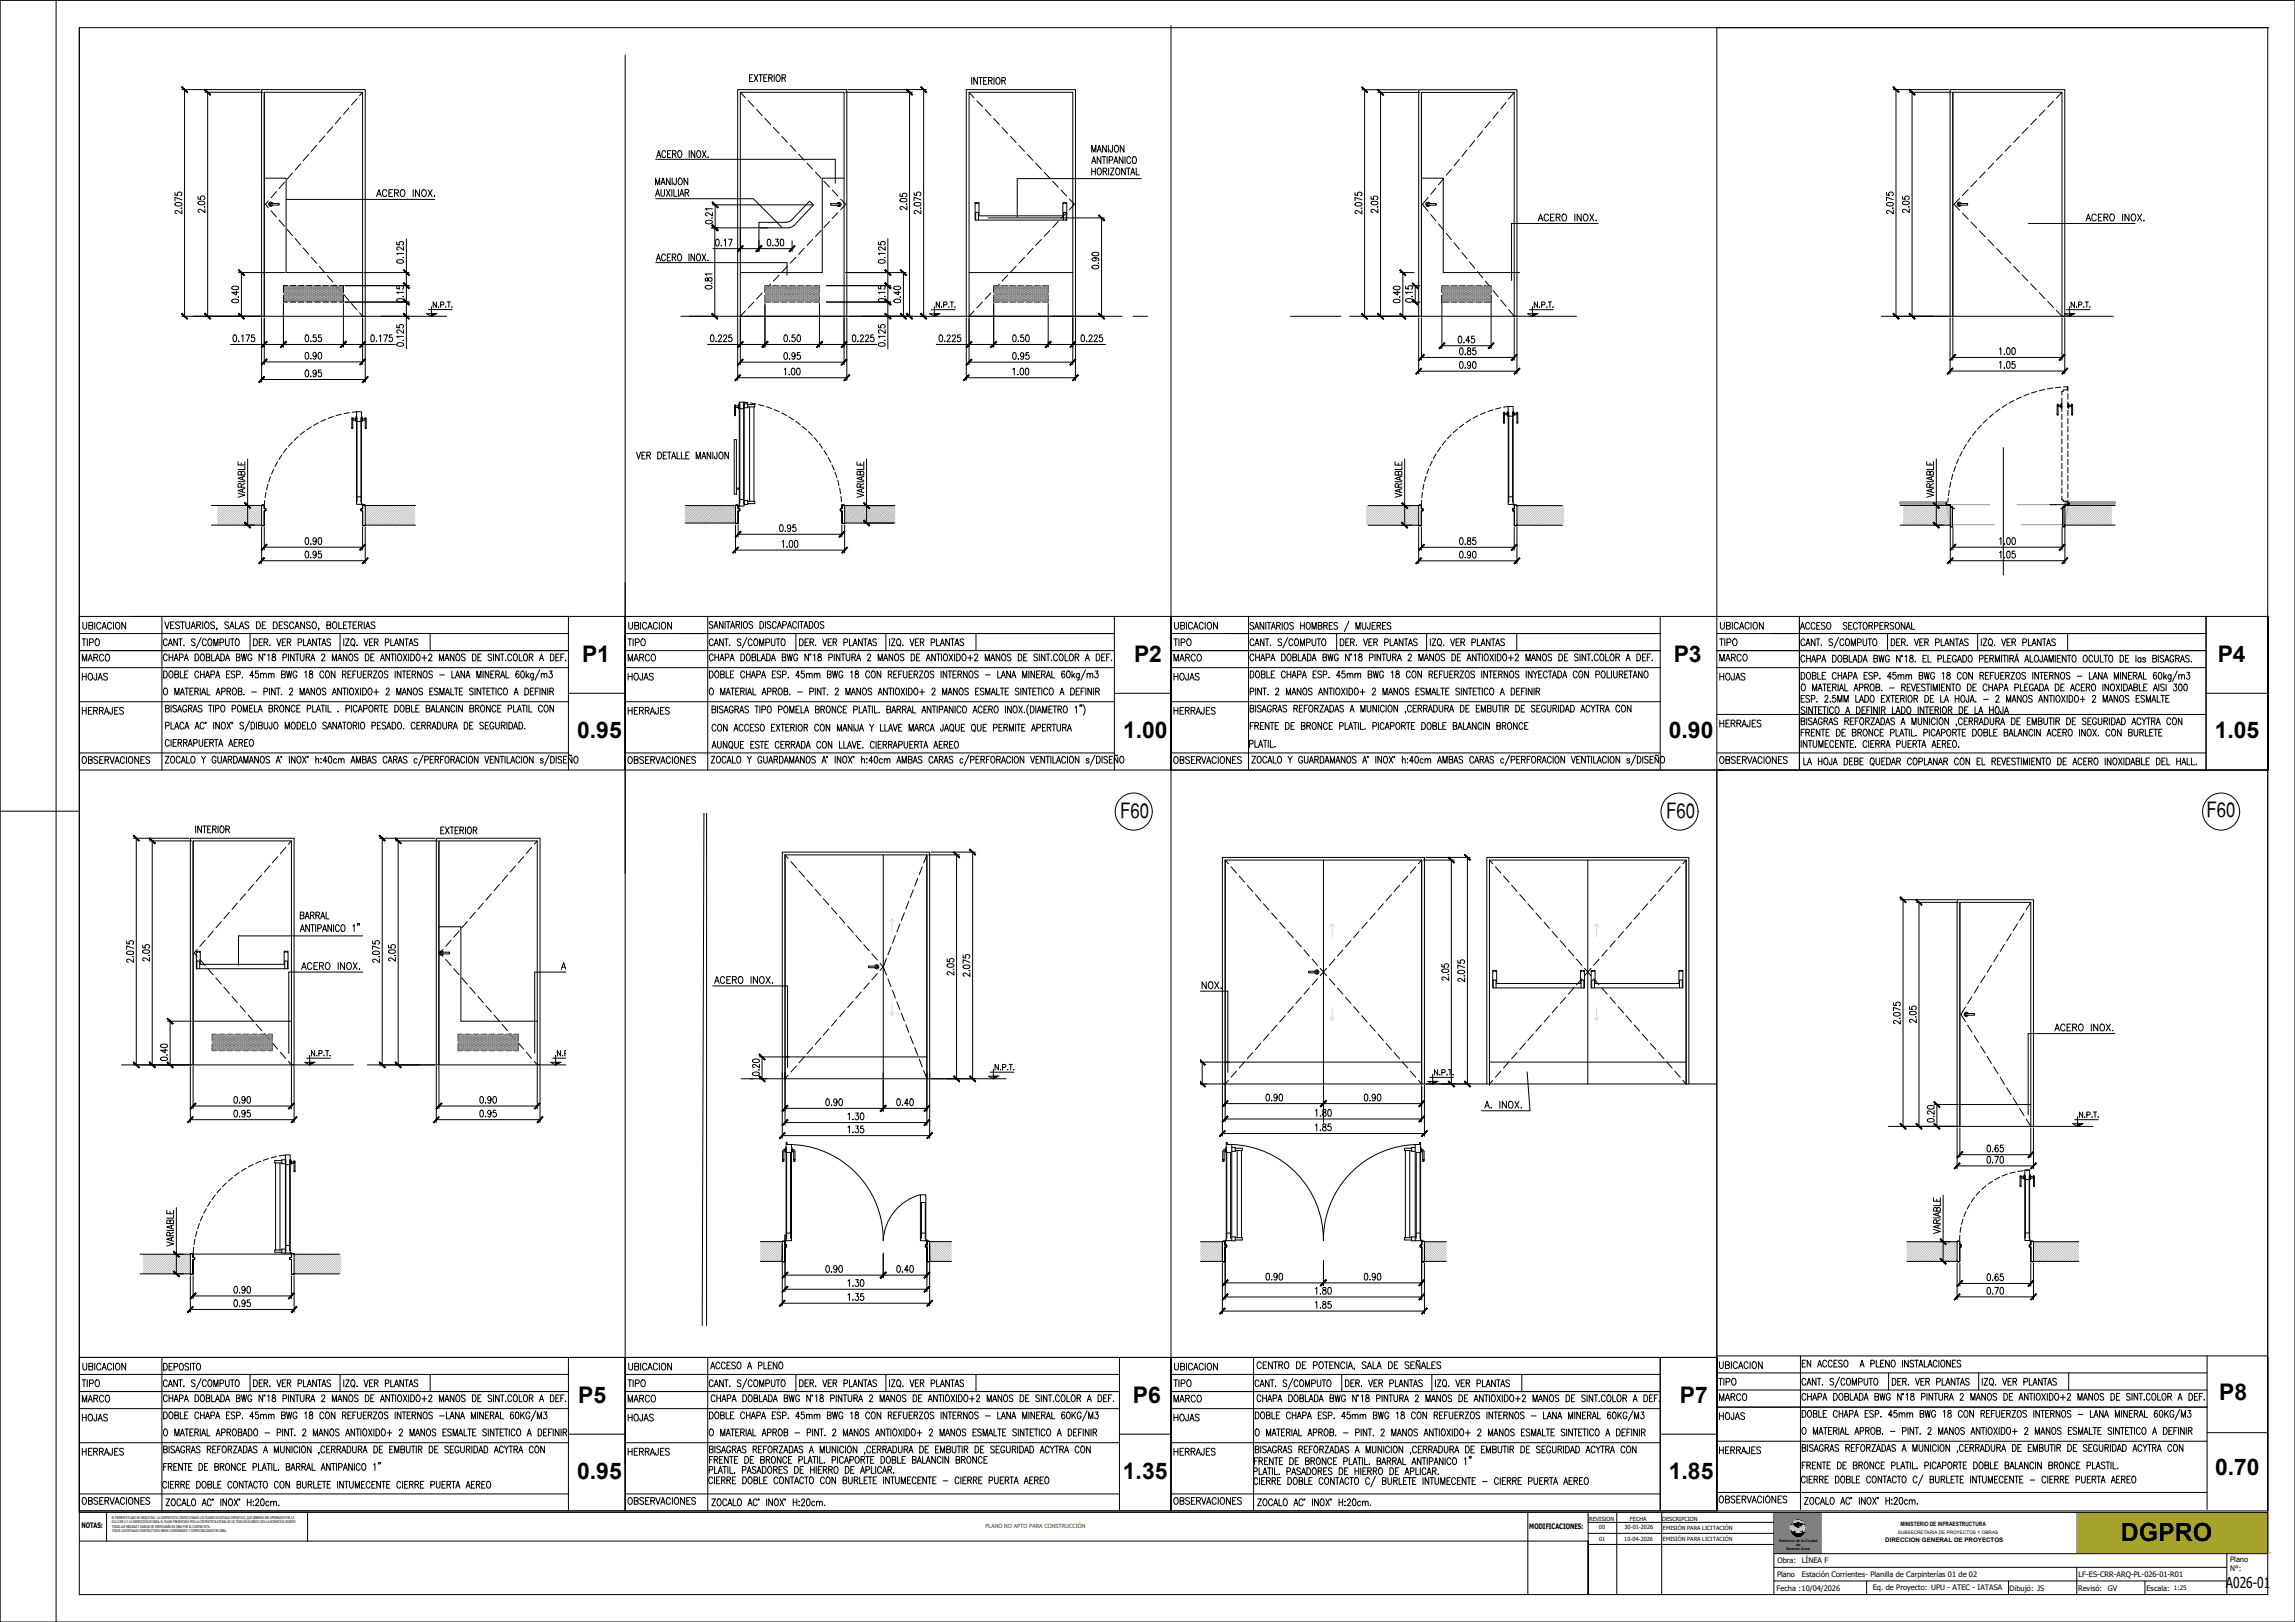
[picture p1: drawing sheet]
<svg xmlns="http://www.w3.org/2000/svg" width="841mm" height="594mm" viewBox="0 0 841 594" stroke-linecap="round" stroke-linejoin="round" font-family="sans-serif">
<defs><g id="words">
<text font-size="9.2" x="777.1" y="564.2">DGPRO</text>
<g font-size="8.4">
<text x="213.3" y="242.5">P1</text>
<text x="415.6" y="242.5">P2</text>
<text x="613.4" y="242.5">P3</text>
<text x="812.7" y="242.5">P4</text>
<text x="211.5" y="270.2">0.95</text>
<text x="411.6" y="270.2">1.00</text>
<text x="611.6" y="270.2">0.90</text>
<text x="811.6" y="270.2">1.05</text>
<text x="211.9" y="513.9">P5</text>
<text x="415.1" y="513.9">P6</text>
<text x="615.6" y="513.9">P7</text>
<text x="813.2" y="512.6">P8</text>
<text x="211.5" y="541.5">0.95</text>
<text x="411.5" y="541.5">1.35</text>
<text x="611.6" y="541.5">1.85</text>
<text x="811.8" y="540.1">0.70</text>
</g>
<g font-size="7.7">
<text x="410.5" y="299.7">F60</text>
<text x="610.6" y="299.7">F60</text>
<text x="808.6" y="299.1">F60</text>
</g>
<text font-size="6.2" x="629.4" y="514.3">MARCO</text>
<g font-size="5.7">
<text x="562.7" y="82.2">ACERO INOX.</text>
<text x="763.4" y="82.2">ACERO INOX.</text>
<text x="659" y="231.8">ACCESO SECTORPERSONAL</text>
<text x="29.3" y="237.8">TIPO</text>
<text x="229.3" y="237.8">TIPO</text>
<text x="429.3" y="237.8">TIPO</text>
<text x="629.4" y="237.8">TIPO</text>
<text x="29.3" y="243.4">MARCO</text>
<text x="229.3" y="243.4">MARCO</text>
<text x="429.3" y="243.4">MARCO</text>
<text x="629.4" y="243.4">MARCO</text>
<text x="29.3" y="250.5">HOJAS</text>
<text x="229.3" y="250.5">HOJAS</text>
<text x="429.3" y="250.5">HOJAS</text>
<text x="629.4" y="250.5">HOJAS</text>
<text x="29.3" y="262.8">HERRAJES</text>
<text x="229.3" y="262.8">HERRAJES</text>
<text x="429.3" y="262.8">HERRAJES</text>
<text x="629.4" y="267.4">HERRAJES</text>
<text x="109.7" y="356.3">ACERO INOX.</text>
<text x="261.1" y="361.2">ACERO INOX.</text>
<text x="752.1" y="378.9">ACERO INOX.</text>
<text x="29.3" y="509.1">TIPO</text>
<text x="229.3" y="509.1">TIPO</text>
<text x="429.3" y="509.1">TIPO</text>
<text x="629" y="508.7">TIPO</text>
<text x="29.3" y="514.7">MARCO</text>
<text x="229.3" y="514.7">MARCO</text>
<text x="429.3" y="514.7">MARCO</text>
<text x="29.3" y="521.8">HOJAS</text>
<text x="229.3" y="521.8">HOJAS</text>
<text x="429.3" y="521.8">HOJAS</text>
<text x="629.4" y="521.1">HOJAS</text>
<text x="629.4" y="533.8">HERRAJES</text>
<text x="29.3" y="534.1">HERRAJES</text>
<text x="229.3" y="534.1">HERRAJES</text>
<text x="429.3" y="534.1">HERRAJES</text>
<text x="629" y="551.7">OBSERVACIONES</text>
</g>
<text font-size="5.5" x="815.7" y="581.6">A026-01</text>
<g font-size="2.8">
<text x="29.8" y="559.7">NOTAS:</text>
<text x="560.4" y="560.1">MODIFICACIONES:</text>
<text x="651.3" y="572.6">Obra:</text>
<text x="660.3" y="572.6">LÍNEA F</text>
<text x="817.3" y="572">Plano</text>
<text x="817.3" y="575.4">N°:</text>
<text x="651.2" y="577.5">Plano</text>
<text x="660.3" y="577.4">Estación Corrientes- Planilla de Carpinterías 01 de 02</text>
<text x="761.7" y="577.6">LF-ES-CRR-ARQ-PL-026-01-R01</text>
<text x="651" y="582.6">Fecha :10/04/2026</text>
<text x="686.3" y="582.4">Eq. de Proyecto: UPU - ATEC - IATASA</text>
<text x="736.5" y="582.6">Dibujó: JS</text>
<text x="761.5" y="582.6">Revisó:</text>
<text x="772.4" y="582.6">GV</text>
<text x="786.6" y="582.6">Escala:</text>
</g>
<g font-size="2.3">
<text x="690.9" y="564.9">DIRECCION GENERAL DE PROYECTOS</text>
<text x="796.7" y="582.4">1:25</text>
</g>
<text font-size="2.2" x="696.4" y="558.8">MINISTERIO DE INFRAESTRUCTURA</text>
<g font-size="2.1">
<text x="582.4" y="557">REVISION</text>
<text x="597.3" y="557">FECHA</text>
<text x="609.2" y="557">DESCRIPCION</text>
<text x="586" y="560.2">00</text>
<text x="595.3" y="560.2">30-01-2026</text>
<text x="609.4" y="560.3">EMISIÓN PARA LICITACIÓN</text>
<text x="586" y="564.2">01</text>
<text x="595.2" y="564.2">10-04-2026</text>
<text x="609.4" y="564.3">EMISIÓN PARA LICITACIÓN</text>
</g>
<text font-size="2.1" fill="#b80000" x="361.1" y="559.8">PLANO NO APTO PARA CONSTRUCCIÓN</text>
<text font-size="1.7" x="695.5" y="561.8">SUBSECRETARIA DE PROYECTOS Y OBRAS</text>
<g font-size="1.4">
<text x="40.9" y="556.3">EL PRESENTE PLANO ES INDICATIVO. LA CONTRATISTA CONFECCIONARÁ LOS PLANOS DE DETALLE DEFINITIVO, QUE DEBERÁN SER APROBADOS POR LA</text>
<text x="40.9" y="558">D.G.O.INF.U Y LA INSPECCIÓN DE OBRA. EL PLANO PRESENTADO POR LA CONTRATISTA ESTARA EN UN TODO DE ACUERDO CON LA NORMATIVA VIGENTE.</text>
<text x="41" y="559.6">TODAS LAS MEDIDAS Y NIVELES SE VERIFICARÁN EN OBRA POR EL CONTRATISTA.</text>
<text x="41" y="561.3">TODOS LOS DETALLES CONSTRUCTIVOS SERAN COORDINADOS Y COMPATIBILIZADOS EN OBRA.</text>
</g>
<g font-size="1.3">
<text x="651.9" y="564.9">Gobierno de la Ciudad</text>
<text x="654.7" y="567.9">Buenos Aires</text>
<text x="658.2" y="566.4">de</text>
</g>
</g></defs>
<!-- layer: SOLIDO 253 -->
<g fill="none" stroke="#bababa" stroke-width=".37">
<path d="M80.2 185.1l-.5 .6M81.1 185.1l-1.4 1.5M82 185.1l-2.3 2.4M82.9 185.1l-3.2 3.3M83.8 185.1l-4.1 4.2M84.7 185.1l-5 5.1M85.6 185.1l-5.9 6M86.5 185.1l-6.8 6.9M87.4 185.1l-7.2 7.2M88.3 185.1l-7.2 7.2M89.2 185.1l-7.2 7.2M90.1 185.1l-7.2 7.2"/>
<path d="M91 185.1l-7.2 7.2M91.9 185.1l-7.2 7.2M92.8 185.1l-7.2 7.2M93.7 185.1l-7.2 7.2M94.6 185.1l-7.2 7.2M95.4 185.1l-7.1 7.2M95.9 185.6l-6.7 6.7M95.9 186.5l-5.8 5.8M95.9 187.5l-4.9 4.8M95.9 188.4l-4.1 3.9M95.9 189.2l-3.2 3.1M95.9 190.1l-2.2 2.2"/>
<path d="M95.9 191l-1.3 1.3M95.9 192l-.5 .3M134.1 185.1l-.3 .2M135 185.1l-1.2 1.2M135.9 185.1l-2.1 2.1M136.8 185.1l-3 3M137.7 185.1l-3.9 3.8M138.6 185.1l-4.8 4.8M139.5 185.1l-5.7 5.7M140.4 185.1l-6.6 6.6M141.3 185.1l-7.2 7.2M142.1 185.1l-7.2 7.2"/>
<path d="M143.1 185.1l-7.2 7.2M144 185.1l-7.2 7.2M144.9 185.1l-7.2 7.2M145.7 185.1l-7.2 7.2M146.7 185.1l-7.3 7.2M147.6 185.1l-7.2 7.2M148.4 185.1l-7.1 7.2M149.3 185.1l-7.2 7.2M150.2 185.1l-7.2 7.2M151.2 185.1l-7.2 7.2M152 192.3h.1M152 185.1l-7.1 7.2"/>
<path d="M152 186l-6.3 6.3M152 186.9l-5.4 5.4M152 187.8l-4.5 4.5M152 188.7l-3.6 3.6M152 189.6l-2.7 2.7M152 190.5l-1.8 1.8M152 191.4l-.9 .9M252 185.2l-.9 .8M252.8 185.2l-1.7 1.7M253.7 185.2l-2.6 2.6M254.7 185.2l-3.6 3.5M255.6 185.2l-4.5 4.4"/>
<path d="M256.4 185.2l-5.3 5.3M257.3 185.2l-6.2 6.2M258.3 185.2l-6.5 6.4M259.2 185.2l-6.4 6.4M260 185.2l-6.4 6.4M260.9 185.2l-6.4 6.4M261.8 185.2l-6.4 6.4M262.7 185.2l-6.4 6.4M263.6 185.2l-6.4 6.4M264.5 185.2l-6.4 6.4M265.4 185.2l-6.4 6.4M266.3 185.2l-6.4 6.4"/>
<path d="M267.2 185.2l-6.4 6.4M268.1 185.2l-6.4 6.4M269 185.2l-6.4 6.4M269.5 185.6l-6 6M269.5 186.5l-5.1 5.1M269.5 187.4l-4.2 4.2M269.5 188.3l-3.3 3.3M269.5 189.2l-2.4 2.4M269.5 190l-1.5 1.6M269.5 191l-.6 .6M310.3 185.2l-.8 .8M311.2 185.2l-1.7 1.7"/>
<path d="M312.2 185.2l-2.7 2.6M313 185.2l-3.5 3.5M313.9 185.2l-4.4 4.4M314.8 185.2l-5.3 5.3M315.7 185.2l-6.2 6.2M316.6 185.2l-6.4 6.4M317.5 185.2l-6.4 6.4M318.4 185.2l-6.4 6.4M319.3 185.2l-6.4 6.4M320.2 185.2l-6.4 6.4M321.1 185.2l-6.4 6.4M322 185.2l-6.4 6.4"/>
<path d="M322.9 185.2l-6.4 6.4M323.8 185.2l-6.4 6.4M324.7 185.2l-6.4 6.4M325.6 185.2l-6.4 6.4M326.5 185.2l-6.4 6.4M327.4 185.2l-6.4 6.4M327.9 185.6l-6 6M327.9 186.5l-5.1 5.1M327.9 187.3l-4.2 4.3M327.9 188.2l-3.3 3.4M327.9 189.1l-2.4 2.5M327.9 190l-1.5 1.6"/>
<path d="M327.9 190.9l-.6 .7M501.2 185.2l-.5 .5M502.1 185.2l-1.4 1.4M503 185.2l-2.3 2.3M503.9 185.2l-3.2 3.2M504.8 185.2l-4.1 4.1M505.7 185.2l-5 5M506.6 185.2l-5.9 5.9M507.5 185.2l-6.8 6.8M508.4 185.2l-7.2 7.2M509.3 185.2l-7.2 7.2M510.2 185.2l-7.2 7.2"/>
<path d="M511.1 185.2l-7.2 7.2M512 185.2l-7.2 7.2M512.9 185.2l-7.2 7.2M513.8 185.2l-7.2 7.2M514.7 185.2l-7.2 7.2M515.6 185.2l-7.2 7.2M516.5 185.2l-7.2 7.2M517.4 185.2l-7.2 7.2M518.3 185.2l-7.2 7.2M519.2 185.2l-7.2 7.2M519.9 185.4l-7 7M519.9 186.3l-6.1 6.1"/>
<path d="M519.9 187.2l-5.2 5.2M519.9 188.1l-4.3 4.3M519.9 189l-3.4 3.4M519.9 189.9l-2.5 2.5M519.9 190.8l-1.6 1.6M519.9 191.7l-.7 .7M556 185.2l-.1 .1M556.9 185.2l-1 1M557.8 185.2l-1.9 1.9M558.7 185.2l-2.8 2.8M559.6 185.2l-3.7 3.7M560.5 185.2l-4.6 4.6"/>
<path d="M561.4 185.2l-5.5 5.5M562.3 185.2l-6.4 6.4M563.2 185.2l-7.2 7.2M564.1 185.2l-7.2 7.2M565 185.2l-7.2 7.2M565.9 185.2l-7.2 7.2M566.8 185.2l-7.2 7.2M567.7 185.2l-7.2 7.2M568.6 185.2l-7.2 7.2M569.5 185.2l-7.2 7.2M570.4 185.2l-7.2 7.2M571.3 185.2l-7.2 7.2"/>
<path d="M572.2 185.2l-7.2 7.2M573.1 185.2l-7.2 7.2M573.1 186.1l-6.3 6.3M573.1 187l-5.4 5.4M573.1 187.8l-4.5 4.6M573.1 188.7l-3.6 3.7M573.1 189.7l-2.7 2.7M573.1 190.6l-1.8 1.8M573.1 191.4l-.9 1M573.1 192.3v.1M697.5 185.1v.1M698.4 185.1l-.9 1"/>
<path d="M699.3 185.1l-1.8 1.9M700.2 185.1l-2.7 2.8M701.1 185.1l-3.6 3.7M702 185.1l-4.5 4.6M702.9 185.1l-5.4 5.5M703.8 185.1l-6.3 6.4M704.7 185.1l-7.2 7.2M705.6 185.1l-7.2 7.2M706.5 185.1l-7.2 7.2M707.4 185.1l-7.2 7.2M708.3 185.1l-7.2 7.2M709.2 185.1l-7.2 7.2"/>
<path d="M710.1 185.1l-7.2 7.2M711 185.1l-7.2 7.2M711.9 185.1l-7.2 7.2M712.8 185.1l-7.2 7.2M713.7 185.1l-7.2 7.2M714.6 185.1l-7.2 7.2M714.7 185.9l-6.4 6.4M714.7 186.9l-5.5 5.4M714.7 187.8l-4.6 4.5M714.7 188.7l-3.7 3.6M714.7 189.5l-2.8 2.8M714.7 190.4l-1.9 1.9"/>
<path d="M714.7 191.4l-1 .9M714.7 192.2l-.1 .1M756.8 185.1l-.1 .2M757.7 185.1l-1 1.1M758.6 185.1l-1.9 2M759.5 185.1l-2.8 2.9M760.4 185.1l-3.7 3.8M761.3 185.1l-4.6 4.7M762.2 185.1l-5.5 5.5M763.1 185.1l-6.4 6.5M764 185.1l-7.2 7.2M764.9 185.1l-7.2 7.2"/>
<path d="M765.8 185.1l-7.2 7.2M766.7 185.1l-7.2 7.2M767.6 185.1l-7.2 7.2M768.5 185.1l-7.2 7.2M769.4 185.1l-7.2 7.2M770.3 185.1l-7.2 7.2M771.2 185.1l-7.2 7.2M772.1 185.1l-7.2 7.2M773 185.1l-7.2 7.2M773.9 192.3h.1M773.9 185.1l-7.2 7.2M773.9 186l-6.3 6.3"/>
<path d="M773.9 186.9l-5.4 5.4M773.9 187.8l-4.5 4.5M773.9 188.7l-3.6 3.6M773.9 189.6l-2.7 2.7M773.9 190.5l-1.8 1.8M773.9 191.4l-.9 .9M53.1 459.4l-.5 .5M54 459.4l-1.4 1.4M54.9 459.4l-2.3 2.3M55.8 459.4l-3.2 3.2M56.7 459.4l-4.1 4.1M57.6 459.4l-5 5"/>
<path d="M58.5 459.4l-5.9 5.9M59.4 459.4l-6.8 6.8M60.3 459.4l-7.2 7.2M61.2 459.4l-7.2 7.2M62.1 459.4l-7.2 7.2M63 459.4l-7.2 7.2M63.9 459.4l-7.2 7.2M64.8 459.4l-7.2 7.2M65.7 459.4l-7.3 7.2M66.6 459.4l-7.2 7.2M67.5 459.4l-7.2 7.2M68.4 459.4l-7.2 7.2"/>
<path d="M69.2 459.4l-7.2 7.2M69.8 459.8l-6.8 6.8M107.9 459.4l-.1 .1M108.8 459.4l-1 1M109.7 459.4l-1.9 1.9M110.6 459.4l-2.8 2.8M111.5 459.4l-3.7 3.7M112.4 459.4l-4.6 4.6M113.3 459.4l-5.5 5.5M114.2 459.4l-6.4 6.4M115.1 459.4l-7.2 7.2M116 459.4l-7.2 7.2"/>
<path d="M116.9 459.4l-7.2 7.2M117.8 459.4l-7.2 7.2M118.7 459.4l-7.3 7.2M119.6 459.4l-7.2 7.2M120.5 459.4l-7.2 7.2M121.4 459.4l-7.2 7.2M122.3 459.4l-7.3 7.2M123.2 459.4l-7.2 7.2M124.1 459.4l-7.2 7.2M125 459.4l-7.2 7.2M279.3 454.8l-.6 .6M280.2 454.8l-1.5 1.5"/>
<path d="M281.1 454.8l-2.4 2.4M282 454.8l-3.3 3.3M282.9 454.8l-4.2 4.2M283.8 454.8l-5.1 5.1M284.7 454.8l-6 6M285.6 454.8l-6.9 6.9M286.5 454.8l-7.2 7.2M286.7 455.5l-6.5 6.5M286.7 456.4l-5.6 5.6M286.7 459.1l-2.9 2.9M286.7 457.3l-4.7 4.7M286.7 458.2l-3.8 3.8"/>
<path d="M340.7 459.1l2.9 2.9M340.7 458.2l3.8 3.8M340.7 457.3l4.6 4.7M340.7 456.4l5.5 5.6M340.7 455.5l6.5 6.5M340.9 454.8l7.2 7.2M341.7 454.8l7 6.9M342.6 454.8l6.1 6M343.5 454.8l5.2 5.1M344.5 454.8l4.2 4.2M345.3 454.8l3.4 3.3M346.2 454.8l2.5 2.4"/>
<path d="M347.1 454.8l1.6 1.5M348.1 454.8l.6 .6M440.6 454.8l-.6 .6M441.5 454.8l-1.5 1.5M442.4 454.8l-2.4 2.5M443.3 454.8l-3.3 3.3M444.2 454.8l-4.2 4.2M445.1 454.8l-5.1 5.1M446 454.8l-6 6M446.9 454.8l-6.9 6.9M447.8 454.8l-7.2 7.2M448 455.5l-6.5 6.5"/>
<path d="M448 456.4l-5.6 5.6M448 457.3l-4.7 4.7M448 458.2l-3.8 3.8M448 459.1l-2.9 2.9M522 459.1l2.9 2.9M522 458.2l3.8 3.8M522 457.3l4.7 4.7M522 456.4l5.6 5.6M522 455.5l6.5 6.5M522.2 454.8l7.2 7.2M523.1 454.8l6.9 6.9M523.9 454.8l6.1 6"/>
<path d="M524.9 454.8l5.1 5.1M525.8 454.8l4.2 4.2M526.7 454.8l3.3 3.3M527.5 454.8l2.5 2.5M528.4 454.8l1.6 1.5M529.4 454.8l.6 .6M699.3 454.8l-.5 .5M700.2 454.8l-1.4 1.4M701.1 454.8l-2.3 2.3M702 454.8l-3.2 3.2M702.9 454.8l-4.1 4.1M703.8 454.8l-5 5"/>
<path d="M704.7 454.8l-5.9 5.9M705.6 454.8l-6.8 6.8M706.5 454.8l-7.2 7.2M707.4 454.8l-7.2 7.2M708.3 454.8l-7.2 7.2M709.2 454.8l-7.2 7.2M710.1 454.8l-7.2 7.2M711 454.8l-7.2 7.2M711.9 454.8l-7.2 7.2M712.8 454.8l-7.2 7.2M713.7 454.8l-7.2 7.2M714.6 454.8l-7.2 7.2"/>
<path d="M715.5 454.8l-7.2 7.2M716.4 454.8l-7.2 7.2M717.2 454.8l-7.1 7.2M717.2 455.8l-6.2 6.2M717.2 456.7l-5.3 5.3M717.2 457.6l-4.4 4.4M717.2 458.4l-3.6 3.6M717.2 459.3l-2.6 2.7M746 454.8l-.8 .8M746.9 454.8l-1.7 1.7M747.8 454.8l-2.6 2.6M748.7 454.8l-3.5 3.5"/>
<path d="M749.6 454.8l-4.4 4.4M750.5 454.8l-5.3 5.3M751.4 454.8l-6.2 6.2M752.3 454.8l-7.1 7.1M753.2 454.8l-7.2 7.2M754.1 454.8l-7.2 7.2M755 454.8l-7.2 7.2M755.9 454.8l-7.2 7.2M756.8 454.8l-7.2 7.2M757.7 454.8l-7.2 7.2M758.6 454.8l-7.2 7.2M759.5 454.8l-7.2 7.2"/>
<path d="M760.4 454.8l-7.2 7.2M761.3 454.8l-7.2 7.2M761.8 455.2l-6.8 6.8M761.8 456.1l-5.9 5.9M761.8 457l-5 5M761.8 457.8l-4.1 4.2M761.8 458.8l-3.2 3.2M761.8 459.7l-2.3 2.3M69.8 460.7l-5.9 5.9M69.8 461.6l-5 5M69.8 462.5l-4.2 4.1M69.8 463.4l-3.3 3.2"/>
<path d="M69.8 464.2l-2.3 2.4M69.8 465.2l-1.4 1.4M69.8 466.1l-.6 .5M125 460.3l-6.4 6.3M125 461.2l-5.5 5.4M125 462l-4.5 4.6M125 462.9l-3.6 3.7M125 463.8l-2.8 2.8M125 464.7l-1.9 1.9M125 465.6l-.9 1M125 466.5v.1M286.7 460l-2 2"/>
<path d="M286.7 460.9l-1.1 1.1M286.7 461.8l-.2 .2M340.7 461.8l.2 .2M340.7 460.9l1 1.1M340.7 460l2 2M448 460l-2 2M448 460.9l-1.1 1.1M448 461.8l-.2 .2M522 461.8l.2 .2M522 460.9l1.1 1.1M522 460l2 2M717.2 460.3l-1.7 1.7"/>
<path d="M717.2 461.2l-.8 .8M761.8 460.6l-1.4 1.4M761.8 461.4l-.5 .6"/>
</g>
<!-- layer: AR-CARP-DETALLES -->
<g fill="none" stroke="#000" stroke-width=".37">
<path d="M99 74.7l.2 .4M99.2 74.5l-.2 .2M99.2 74.5l3.1 .2M99.6 74.5a.44 .44 0 0 0-.7 0 .44 .44 0 0 0 0 .6 .44 .44 0 0 0 .7 0M100 74.5a.78 .78 0 0 0-1.2-.3 .78 .78 0 0 0 0 1.2 .78 .78 0 0 0 1.2-.3M102.3 74.9l-3.1 .2M102.3 74.7v.2M304.6 75.2l-.1-.6h3l.2 .4-.2 .2M304.6 75.2h2.9M306.7 74.6a.78 .78 0 0 1 1.2-.3 .78 .78 0 0 1 0 1.2 .78 .78 0 0 1-1.2-.3M307.1 74.6a.44 .44 0 0 1 .6 0 .44 .44 0 0 1 0 .6 .44 .44 0 0 1-.6 0M523 74.9l.2 .2"/>
<path d="M523 74.8v.1M523.2 74.6l-.2 .2M523.2 74.6h2.9M523.2 75.2h2.9M523.6 74.5a.44 .44 0 0 0-.7 0 .44 .44 0 0 0 0 .7 .44 .44 0 0 0 .7-.1M524 74.5a.78 .78 0 0 0-1.2-.3 .78 .78 0 0 0 0 1.3 .78 .78 0 0 0 1.2-.4M526.1 74.6l.2 .2M526.3 74.9l-.2 .2M526.3 74.8v.1M717.7 74.7l.2 .4h3M718.3 74.5a.44 .44 0 0 0-.6 0 .44 .44 0 0 0 0 .6 .44 .44 0 0 0 .6 0M718.7 74.5a.78 .78 0 0 0-1.2-.3 .78 .78 0 0 0 0 1.2 .78 .78 0 0 0 1.2-.3"/>
<path d="M720.9 74.5l.1 .2M720.9 74.5l-3.2 .2M721 74.7l-.1 .4M128.9 153.3v3.6M129 153.3h.1M129 156.9h.1M129 153.3h.2M129 156.9h.2M129.2 156.9h.1M129.2 153.3h.1M129.3 153.3v3.6M129.3 153.9h.1"/>
<path d="M129.3 153.3h.1M129.3 153.9h.9M130.2 153.3l-.9 .1M130.5 152.8h.2v1.6h-.2zM130.5 153.1h-.3v.9h.3M130.8 154.4h1.5M130.8 153l-.1 30.7M132.3 153l.1 30.7M132.4 152.8h.3v1.6h-.3zM132.7 153.1h.2v.9h-.2M132.9 153.3l.9 .1M133.8 153.9h.1"/>
<path d="M133.8 153.3h.1M133.8 153.9h-.9M133.8 153.3v3.6M133.9 156.9h.1M133.9 153.3h.1M133.9 153.3h.2M133.9 156.9h.2M134.1 153.3h.1M134.1 156.9h.1M134.2 153.3v3.6M269.2 148.7v3.5M269.2 148.7h.1"/>
<path d="M269.2 152.2h.1M269.2 152.2h.3M269.5 152.2h.1M269.5 148.6h.1M269.5 148.6h-.3M269.5 148.6v3.6M269.6 149.2h.1M269.6 148.6h.1M269.6 149.2h.9M270.5 148.6l-.9 .1M270.7 148.1h.2v1.6h-.2zM270.7 148.5h-.2v.8h.2"/>
<path d="M270.9 147.9h.2v36.4h-.2M271.1 149.7h1.4M272.7 147.9v36.4M272.7 147.9h1.3v1.4h-1.3zM274 148.2h2.6v.8h-2.6M274.7 149v34.6M276.3 149v34.6M551 151.4v3.5M551 151.4h.1M551 154.9h.1M551 151.3h.3M551 155h.3"/>
<path d="M551.3 154.9h.1M551.3 151.4h.1M551.3 151.4v3.5M551.3 151.9h.1M551.3 151.9h1M552.3 151.4h-1M552.5 150.8h.2v1.6h-.2zM552.5 151.1v.9M552.5 150.8v1.6M552.9 151v32.8h-.2M552.9 152.4h1.4M554.3 151v32.8h.2"/>
<path d="M554.5 150.8l.2 1.6zM554.7 151.1h.2v.9h-.2M554.9 151.4h1M555.9 151.9h.1M555.9 151.4h.1M555.9 151.9h-1M555.9 151.4v3.5M555.9 154.9h.1M555.9 151.3h.3M555.9 155h.3M556.2 151.4h.1M556.2 154.9h.1"/>
<path d="M556.2 151.4v3.5M753.9 148.4v3.5M753.9 148.4h.1M753.9 151.9h.1M753.9 152h.3M753.9 148.4h.3M754.2 151.9h.1M754.2 148.4h.1M754.2 148.9h.1M754.2 148.4v3.5M754.2 148.9h1M755.2 148.4h-1"/>
<path d="M755.4 147.8h.2v1.7h-.2zM755.4 148.2h-.2v.9h.2M755.4 147.8v1.7M757.8 147.8h.2v1.7h-.2zM758 147.8v1.7M758 148.2v.9M758.2 148.4h.9M759.1 148.9h.1M759.1 148.4h.1M759.1 148.9h-.9M759.2 148.4v3.5M759.2 151.9h.1"/>
<path d="M759.2 148.4h.1M759.2 152h.3M759.2 148.4h.3M759.5 148.4h.1M759.5 151.9h.1M759.5 148.4v3.5M269.1 161h.8v20h-.8zM269.9 179.2h1M269.9 178.8h1M130.8 182h1.5M271.1 182.9h1.4M272.7 183.3h1.3v1.5h-1.3z"/>
<path d="M274 183.6h2.6v.9h-2.6M552.9 182h1.4M161.6 348.8l-.2 .4 .2 .1M161.7 348.8l3 .1M161.7 349.4h2.9M162 348.8a.44 .44 0 0 0-.6 0 .44 .44 0 0 0 0 .6 .44 .44 0 0 0 .6 0M162.4 348.8a.78 .78 0 0 0-1.2-.3 .78 .78 0 0 0 0 1.2 .78 .78 0 0 0 1.2-.3M164.7 349.2l-.1 .1M164.8 349v.2M318.4 354.4l-.1-.6h3.1l.1 .2-.1 .4M318.5 354.4h2.9M320.5 353.8a.78 .78 0 0 1 1.2-.3 .78 .78 0 0 1 0 1.2 .78 .78 0 0 1-1.2-.3"/>
<path d="M320.9 353.8a.44 .44 0 0 1 .7 0 .44 .44 0 0 1 0 .6 .44 .44 0 0 1-.7 0M479.7 355.7l-.2 .2 .2 .4M479.7 355.7l3.1 .2M481.8 355.7a.78 .78 0 0 1 1.2-.3 .78 .78 0 0 1 0 1.2 .78 .78 0 0 1-1.2-.3M482.2 355.7a.44 .44 0 0 1 .7 0 .44 .44 0 0 1 0 .6 .44 .44 0 0 1-.7 0M482.8 356.1l-3.1 .2M482.9 356v.1M720.5 371.8h2.9M720.9 371.2a.44 .44 0 0 0-.6 0 .44 .44 0 0 0 0 .6 .44 .44 0 0 0 .6 0M721.3 371.2a.78 .78 0 0 0-1.2-.3 .78 .78 0 0 0 0 1.2 .78 .78 0 0 0 1.2-.3M723.6 371.4l-3.1-.2-.2 .4 .2 .2M723.6 371.6l-.2 .2"/>
<path d="M723.6 371.4v.2M101 425.9v31.9M102.6 425.9v31.9M103.3 425.1h-2.6v.8h2.6M104.6 424.8h-1.3v1.4h1.3l.2-1.4-.2 33.2M104.8 426.6h1.4M106.4 425h.2v1.6h-.2zM106.4 424.8h-.2v33.2h.2M106.6 425.3h.2v.9h-.2M106.8 425.5l.9 .1M107.7 426.1h.1M107.7 425.5h.1"/>
<path d="M107.7 426.1h-.9M107.8 425.5v3.6M107.8 429.1h.1M107.8 425.5h.1M107.8 425.5h.3M107.8 429.1h.3M108.1 425.5h.1M108.1 429.1h.1M108.1 425.5v3.6M451.4 420.3h1.3v1.4h-1.3M452.7 420.6h2.5v.8h-2.5M453.4 421.4v31.9"/>
<path d="M454.9 421.4v31.9M515 421.4v31.9M516.6 421.4v31.9M517.3 420.6h-2.6v.8h2.6M518.6 420.3h-1.3v1.4h1.3M740.3 431v3.5M740.3 431h.1M740.3 434.5h.1M740.3 430.9h.3M740.3 434.6h.3M740.6 434.5h.1M740.6 431h.1"/>
<path d="M740.6 431v3.5M740.6 431.5h.1M740.6 431.5h1M741.6 431h-1M741.8 430.4h.2v1.6h-.2zM741.8 430.8h-.2v.8h.2M742.2 430.6v22.8h-.2M742.2 432h1.4M743.6 430.6l.2 22.8M743.8 430.4h.2v1.6h-.2zM744 430.4v1.6M744 430.8h.2v.8h-.2"/>
<path d="M744.2 431h.9M745.1 431.5h.1M745.1 431h.1M745.1 431.5h-.9M745.2 431v3.5M745.2 434.5h.1M745.2 431h.1M745.2 430.9h.3M745.2 434.6h.3M745.5 431h.1M745.5 434.5h.1M745.5 431v3.5"/>
<path d="M103.3 457.5h1.3v1.4h-1.3zM103.3 457.8h-2.6v.9h2.6M104.6 458.5h.2M104.8 456.2h1.4M288.1 453.4h.2v-31.3h1.4v31.3h.2M288.3 451.6h1.4M337.5 453.4h.2v-12.9h1.4v12.9h.2M337.7 451.6h1.4M449.4 453.4h.2v-31.3h1.4v31.3h.2M449.6 451.6h1.4M451.4 453h1.3v1.5h-1.3M452.7 453.3h2.5v.9h-2.5"/>
<path d="M517.3 453.3h-2.6v.9h2.6M518.6 453h-1.3v1.5h1.3M518.8 453.4h.2v-31.3h1.4v31.3h.2M519 451.6h1.4M742.2 451.6h1.4"/>
<circle cx="357.6" cy="74.5" r=".11"/>
<circle cx="358.4" cy="74.5" r=".11"/>
<circle cx="389.8" cy="74.5" r=".11"/>
<circle cx="390.6" cy="74.5" r=".11"/>
<circle cx="132.6" cy="184.7" r=".19"/>
<circle cx="270.7" cy="185.5" r=".19"/>
<circle cx="554.7" cy="184.8" r=".19"/>
<circle cx="72.2" cy="348.7" r=".11"/>
<circle cx="73.1" cy="348.7" r=".11"/>
<circle cx="104.4" cy="348.7" r=".11"/>
<circle cx="105.2" cy="348.7" r=".11"/>
<circle cx="547.3" cy="355.7" r=".11"/>
<circle cx="548.1" cy="355.7" r=".11"/>
<circle cx="579.5" cy="355.7" r=".11"/>
<circle cx="580.3" cy="355.7" r=".11"/>
<circle cx="583.4" cy="355.7" r=".11"/>
<circle cx="584.2" cy="355.7" r=".11"/>
<circle cx="615.5" cy="355.7" r=".11"/>
<circle cx="616.4" cy="355.7" r=".11"/>
<circle cx="106.6" cy="458.9" r=".19"/>
<circle cx="287.7" cy="454.4" r=".19"/>
<circle cx="339.5" cy="454.4" r=".19"/>
<circle cx="339.7" cy="454.4" r=".19"/>
<circle cx="449.1" cy="454.4" r=".19"/>
<circle cx="520.9" cy="454.4" r=".19"/>
<circle cx="744" cy="454.4" r=".19"/>
</g>
<!-- layer: COTAS-PARCIALES -->
<g fill="none" stroke="#000" stroke-width=".37">
<path d="M66.7 32.8h28.6M67.6 32.8v83M75.1 33.8h21.2M76.1 33.8v82M309.8 33.8h24.5M310.8 32.8h28.7M333.3 33.8v82M338.5 32.8v83M499.1 32.9h20.3M500.1 32.9v82.9M504.9 33.8h15.4M505.9 33.8v82"/>
<path d="M693.8 32.8h20.3M694.8 32.8v83M699.7 33.8h15.4M700.7 33.8v82M64.1 70.5v1l1.1 .1a.74 .74 0 0 1 .1-1.1 .74 .74 0 0 1 1.1 .1 .74 .74 0 0 1-.2 1.1M64.2 74.4l1-.3a1.1 1.1 0 0 1 1.5 .8 1.52 1.52 0 0 1-2.6-.2zM66.4 76.3h.3zM66.7 77v1.3l-2.1-1.2-.4 .2-.1 .6 .7 .3M66.7 73.2l-2.6-1v1.4M72.6 72v.9l1 .1a.75 .75 0 0 1 .1-1.1 .75 .75 0 0 1 1.1 .2 .75 .75 0 0 1-.2 1M72.7 74l.9-.3a1.05 1.05 0 0 1 1.5 .7 1.47 1.47 0 0 1-2.5-.1zM75 75.7v.2z"/>
<path d="M75.1 76.6v1.3l-1.5-1.2-.5-.1-.4 .2-.1 .6 .6 .4M260.8 79.9h.3zM261.1 77.8v1.3l-1.8-1.2-.7 .4 .1 .5 .5 .3M261.1 76.5h-2.5l.5 .4M261.1 75h36.5M262.1 75v8.5M329.8 70.9v1l1.1 .1a.76 .76 0 0 1 .1-1.1 .76 .76 0 0 1 1 0 .76 .76 0 0 1 .1 1.1l-.3 .1M329.9 73l1-.3h.9l.5 .7-.5 .5h-1.5l-.5-.5zM332.1 74.7h.2zM332.3 75.5v1.3l-1.2-.9a.68 .68 0 0 0-.9-.3 .68 .68 0 0 0-.3 1l.5 .2M335 70.5v1l1 .1a.75 .75 0 0 1 .1-1.1 .75 .75 0 0 1 1.1 .1 .75 .75 0 0 1-.2 1.1M335.1 74.4l.9-.3a1.05 1.05 0 0 1 1.5 .8 1.47 1.47 0 0 1-2.5-.2z"/>
<path d="M337.3 76.1v.2zM337.5 77v1.3l-1.6-1.1-.5-.1-.3 .2-.1 .6 .6 .3M337.5 73.2l-2.5-1v1.4M362.1 79.8h42.6M403.7 79.8v36M496.6 70.5v1l1.1 .1a.76 .76 0 0 1 0-1 .76 .76 0 0 1 1.1 0 .76 .76 0 0 1 0 1l-.2 .1M496.7 74.4l1.9-.1 .4 .1 .1 .5-.5 .5h-1.5l-.5-.5zM498.8 76.3h.3zM499.1 77v1.4l-1.2-1a.68 .68 0 0 0-1-.3 .68 .68 0 0 0-.2 1l.5 .1M499.1 73.2l-2.5-.9v1.3M502.4 72v1h1.1a.74 .74 0 0 1 0-1 .74 .74 0 0 1 1.1 .1 .74 .74 0 0 1-.1 1M502.6 74l.9-.3a1.05 1.05 0 0 1 1.4 .8 1.5 1.5 0 0 1-2.5-.2z"/>
<path d="M504.7 75.8h.2zM504.9 76.6v1.3l-1.1-1-.9-.3-.5 .4v.4l.6 .4M691.3 70.5v1l1.1 .1a.74 .74 0 0 1 0-1.1 .74 .74 0 0 1 1.1 .1 .74 .74 0 0 1-.1 1M691.5 74.4l.9-.3a1.05 1.05 0 0 1 1.4 .8 1.67 1.67 0 0 1-2.5 0zM693.6 76.2h.2zM693.8 77v1.3l-1.2-.9-.8-.3-.3 .2-.2 .6 .6 .3M693.8 73.2l-2.5-1v1.3M697.2 71.9v1l1 .1a.74 .74 0 0 1 .1-1.1 .74 .74 0 0 1 1 .1 .74 .74 0 0 1-.1 1.1M697.3 74l.9-.3a1.05 1.05 0 0 1 1.5 .7 1.67 1.67 0 0 1-2.5 0zM699.4 75.7h.3zM699.7 76.5v1.4l-1.2-1a.67 .67 0 0 0-1.1-.2 .67 .67 0 0 0 .2 1.1h.2M87.4 99.8h16.9"/>
<path d="M88.5 99.8v16M133.4 99.8h16.5M145.4 88.6v1l1.1 .1a.73 .73 0 0 1 0-1.1 .73 .73 0 0 1 1.1 .1 .73 .73 0 0 1-.2 1.1M145.5 95.4l1-.3a1.13 1.13 0 0 1 1.4 .6 1.39 1.39 0 0 1-1.3 .8 1.39 1.39 0 0 1-1.2-.8zM147.7 94.3h.2zM147.9 92.8h-2.5l.5 .5M147.9 90.4v1.3l-1.5-1.2-.5-.1-.4 .2-.1 .6 .6 .4M148.9 87.4v40.4M258.7 81l1-.3a1.13 1.13 0 0 1 1.4 .6v.1a1.48 1.48 0 0 1-2.5-.1zM260.6 83.5h20.8M261.2 91.1h29.1M261.9 83.5v32.3"/>
<path d="M262.5 87.7l.5-.1a1.48 1.48 0 0 1-.2 2.5l-.3-.1-.3-1zM264.3 89.8v.3zM265.4 88.1l.4-.5v2.5M267 87.6h1.3l-.9 2.5M271.3 84v8.1M278.1 84v8.1M281.4 87.7l.5-.1a1.48 1.48 0 0 1-.2 2.5l-.3-.1-.3-1zM283.2 89.8v.3zM284.2 87.6h1l-.5 .9a.73 .73 0 0 1 .6 1.2 .73 .73 0 0 1-1.3-.1M286.2 87.7h.8l.1 .4v1.5l-.4 .5-.7-.5-.1-.9zM290.3 88.2v3.9M309.8 99.8h22.2"/>
<path d="M321.9 88.6v1l1 .1a.76 .76 0 0 1 .1-1.1 .76 .76 0 0 1 1.1 0 .76 .76 0 0 1 0 1.1l-.2 .1M322 95.4l.9-.3a1.1 1.1 0 0 1 1.5 .8l-.5 .4-1 .1-.9-.2zM324.1 94.3h.3zM324.4 92.8h-2.5l.5 .5M324.4 90.4v1.3l-1.2-1-.8-.3-.4 .2-.1 .6 .6 .4M325.4 87.4v40.4M331.1 99.8v16M400.3 97.4l1.3-.3 1 .3 .1 .5a1.48 1.48 0 0 1-2.5-.2zM400.3 92.7l1-.3 .9 .1 .4 .2 .1 .4-.5 .5h-1.5l-.5-.5zM401 94.4a.64 .64 0 0 1 .7 .7 .64 .64 0 0 1-.8 .5l-.7-.5a1.47 1.47 0 0 1 2.5-.1l-.4 .5M402.4 96.4h.3zM513.1 99.8h5.1"/>
<path d="M514.1 99.8v16M66.7 115.8h29.6M85.1 109.8l1.3-.3 1 .3v.5a1.48 1.48 0 0 1-2.5-.2zM85.1 105.1l.9-.3 1 .1 .4 .2v.5l-.4 .4h-1.5l-.6-.4zM86.6 106.6v1.4l-1.7-.9h2.5M87.2 108.8h.2zM95.9 116.3v23.7M96.8 116.3v17.2M103.9 111.1v16M125.8 111.1v16M126.4 110.6h23.5M126.4 104.6h23.5"/>
<path d="M132.9 116.3v17.2M133.8 116.3v23.7M139.6 115.8h10.3M145.4 119v1l1.1 .1a.73 .73 0 0 1 0-1.1 .73 .73 0 0 1 1.1 .1 .73 .73 0 0 1-.2 1.1M145.4 104.8v.9l1.1 .1a.74 .74 0 0 1 .1-1.1 .74 .74 0 0 1 1 .2 .74 .74 0 0 1-.2 1M145.5 109.6l1.3-.2 1 .2 .1 .3a1.39 1.39 0 0 1-1.3 .8 1.39 1.39 0 0 1-1.2-.8zM147.8 108.5v.2zM147.9 107.1h-2.5l.5 .4M252.6 115.8h10.3M258.6 104.8l.9-.3a1.05 1.05 0 0 1 1.4 .8 1.47 1.47 0 0 1-2.5-.2zM258.6 101.9a.66 .66 0 0 0 .2 1l.5-.1a.9 .9 0 0 1 .5-1 .9 .9 0 0 1 1.1 .4 .78 .78 0 0 1-.8 .9 .78 .78 0 0 1-.7-1l-.4-.3zM260.7 103.8h.1"/>
<path d="M260.9 100.3h-2.5l.5 .5M270.3 116.3v23M271.3 115.9v17.7M280.3 111.1v16M300.3 111.1v16M302.8 110.6h23.6M302.8 104.6h23.6M309.3 116.3v17.3M310.3 116.3v23M311.1 115.8h28.4M321.9 119v1l1 .1a.76 .76 0 0 1 .1-1.1 .76 .76 0 0 1 1.1 0 .76 .76 0 0 1 0 1.1l-.2 .1M321.9 104.8v.9l1 .1a.74 .74 0 0 1 .1-1.1 .74 .74 0 0 1 1.1 .2 .74 .74 0 0 1-.2 1"/>
<path d="M322 109.6l1.3-.2 1 .2 .1 .3a1.51 1.51 0 0 1-2.5 .2zM324.3 108.5v.2zM324.4 107.1h-2.5l.5 .4M327.7 109.8l1.3-.3 .9 .3 .2 .3a1.39 1.39 0 0 1-1.3 .8 1.39 1.39 0 0 1-1.2-.8zM327.7 105.1l.9-.3a1.05 1.05 0 0 1 1.5 .8 1.67 1.67 0 0 1-2.5 0zM329.2 106.6v1.4l-1.6-.9h2.5M329.8 108.8h.3zM354.1 116.3v23M355.1 115.9v17.7M364.1 111.1v16M384.1 111.1v16M385.7 115.8h19"/>
<path d="M393.1 116.3v17.3M394.1 116.3v23M499.1 115.8h20.3M510.7 109.9l.9-.3a1.05 1.05 0 0 1 1.5 .7 1.67 1.67 0 0 1-2.5 0zM510.7 105.1l1.3-.3 .9 .3 .2 .3a1.39 1.39 0 0 1-1.3 .8 1.39 1.39 0 0 1-1.2-.8zM512.2 106.6v1.4l-1.6-.9h2.5M512.8 108.8h.3zM515.1 104.8v1h1.1a.76 .76 0 0 1 .1-1 .76 .76 0 0 1 1 0 .76 .76 0 0 1 .1 1l-.3 .1M515.2 109.7l1-.3a1.1 1.1 0 0 1 1.4 .7 1.52 1.52 0 0 1-2.5-.1zM517.4 108.6h.2zM517.6 107.1h-2.5l.5 .4M517.6 110.7h2.7"/>
<path d="M517.6 104.7h2.7M518.6 104.7v6M519.9 116.4v20.5M520.9 116.4v15.5M528.4 108.2v19.4M546.4 108.2v19.4M554.9 116.4v15.5M555.9 116.4v20.5M693.8 115.8h20.3M714.6 116.3v20.6M715.6 116.3v15.6M755.6 116.3v15.6"/>
<path d="M756.7 116.3v20.6M84.4 126.2h60.5M85.7 122.8l.3-.1a1.39 1.39 0 0 1 .7 1.2 1.39 1.39 0 0 1-.7 1.3l-.3-.2-.3-.9zM87.5 124.9v.3zM88.5 123.1l.5-.4v2.5M90.2 122.7h1.3l-1 2.5M93.2 122.7h-1l-.1 1a.74 .74 0 0 1 1.1 .1 .74 .74 0 0 1-.1 1 .74 .74 0 0 1-1-.1M95.9 139h37.9M96.8 132.6h36.1M112.1 129.2l.3-.2a1.39 1.39 0 0 1 .8 1.3 1.39 1.39 0 0 1-.8 1.2l-.3-.1-.3-.9zM112.1 135.7l.3-.2a1.39 1.39 0 0 1 .8 1.3 1.39 1.39 0 0 1-.8 1.2l-.3-.1-.3-1zM112.1 122.8l.3-.1a1.39 1.39 0 0 1 .8 1.2 1.39 1.39 0 0 1-.8 1.3l-.3-.2-.3-.9z"/>
<path d="M113.9 131.3v.2zM113.9 137.8v.2zM113.9 124.9v.3zM115.8 122.7h-1v1a.74 .74 0 0 1 1 .1 .74 .74 0 0 1-.1 1 .74 .74 0 0 1-1-.1M115.9 129.9a.64 .64 0 0 1-.7 .7 .64 .64 0 0 1-.5-.8l.5-.8a1.4 1.4 0 0 1 .7 1.3 1.4 1.4 0 0 1-.8 1.2l-.3-.3M115.9 136.3l-.3 .6a.66 .66 0 0 1-.9-.7 .66 .66 0 0 1 1.1-.3l.1 .4a1.19 1.19 0 0 1-.8 1.7l-.3-.4M116.9 129.2l.4-.2a1.67 1.67 0 0 1 0 2.5h-.2a1.85 1.85 0 0 1-.2-2.3zM117.7 135.5h-1v1.1a.74 .74 0 0 1 1 0 .74 .74 0 0 1-.1 1.1 .74 .74 0 0 1-1-.1M117.7 122.7h-1v1a.74 .74 0 0 1 1 .1 .74 .74 0 0 1-.1 1 .74 .74 0 0 1-1-.1M136.1 122.8l.3-.1a1.39 1.39 0 0 1 .8 1.2 1.39 1.39 0 0 1-.8 1.3 1.92 1.92 0 0 1-.3-2.4zM138 124.9v.3zM139 123.1l.5-.4v2.5"/>
<path d="M140.6 122.7h1.4l-1 2.5M143.7 122.7h-1l-.1 1a.76 .76 0 0 1 1.1 0 .76 .76 0 0 1-.1 1.1 .76 .76 0 0 1-1.1-.1M145.5 125.8l1-.3a1.13 1.13 0 0 1 1.4 .6 1.39 1.39 0 0 1-1.3 .8 1.39 1.39 0 0 1-1.2-.8zM147.7 124.7h.2zM147.9 123.2h-2.5l.5 .5M147.9 120.7v1.4l-1.5-1.2-.5-.1-.4 .2-.1 .6 .6 .4M259.3 126.2h62M260.6 122.8l.3-.1a1.39 1.39 0 0 1 .8 1.2 1.39 1.39 0 0 1-.8 1.3l-.3-.2-.3-.9zM262.4 124.9v.3zM263.3 123.2l.3-.5 .6 .1 .2 .3-.3 .9-.9 1.2h1.3M265.2 123.2l.3-.5 .6 .1 .2 .3-.3 .9-.9 1.2h1.3M268.1 122.7h-.9l-.1 1a.74 .74 0 0 1 1 .1 .74 .74 0 0 1-.1 1 .74 .74 0 0 1-1-.1"/>
<path d="M270.3 138.4h40M271.3 132.6h38M287.4 135.3l.5-.5v2.5M287.6 129.3l.3-.2a1.39 1.39 0 0 1 .7 1.3 1.39 1.39 0 0 1-.7 1.2 1.79 1.79 0 0 1-.3-2.3zM287.6 122.8l.3-.1a1.39 1.39 0 0 1 .7 1.2 1.39 1.39 0 0 1-.7 1.3 1.79 1.79 0 0 1-.3-2.4zM289.1 137.2h.2zM289.2 131.5h.3zM289.2 125h.3zM290.3 135l.3-.2a1.39 1.39 0 0 1 .7 1.3 1.39 1.39 0 0 1-.7 1.2l-.3-.1-.3-.9zM291.3 122.7h-1l-.1 1a.74 .74 0 0 1 1.1 .1 .74 .74 0 0 1-.1 1 .74 .74 0 0 1-1.1-.1M291.4 130a.64 .64 0 0 1-.7 .7 .64 .64 0 0 1-.6-.8l.6-.8a1.4 1.4 0 0 1 .7 1.3 1.4 1.4 0 0 1-.8 1.2l-.4-.3M292.2 135l.3-.2a1.39 1.39 0 0 1 .7 1.3 1.39 1.39 0 0 1-.7 1.2l-.3-.1-.3-.9z"/>
<path d="M292.3 122.8l.3-.1a1.39 1.39 0 0 1 .8 1.2 1.39 1.39 0 0 1-.8 1.3 1.92 1.92 0 0 1-.3-2.4zM293.2 129.1h-1l-.1 1.1a.74 .74 0 0 1 1.1 0 .74 .74 0 0 1-.1 1.1 .74 .74 0 0 1-1.1-.1M312.6 122.8l.5-.1a1.67 1.67 0 0 1 0 2.5h-.2a1.85 1.85 0 0 1-.3-2.4zM314.4 124.9v.3zM315.3 123.2l.4-.5h.3l.4 .4-.3 .9-.9 1.2h1.3M317.2 123.2l.4-.5h.4l.3 .4-.3 .9-.9 1.2h1.3M320.1 122.7h-.9l-.1 1a.75 .75 0 0 1 1.1 .1 .75 .75 0 0 1-.2 1.1 .75 .75 0 0 1-1-.2M322 125.8l1.3-.3 1 .3 .1 .3a1.48 1.48 0 0 1-2.5 .2zM324.1 124.7h.3zM324.4 123.2h-2.5l.5 .5M324.4 120.7v1.4l-1.2-1-.8-.3-.4 .2-.1 .6 .6 .4M343.1 126.2h62"/>
<path d="M344.4 122.8l.3-.1a1.39 1.39 0 0 1 .8 1.2 1.39 1.39 0 0 1-.8 1.3 1.79 1.79 0 0 1-.3-2.4zM346.1 125h.2zM347.1 123.2l.4-.5h.3l.4 .4-.3 .9-.9 1.2h1.3M349 123.2l.4-.5h.3l.4 .4-.3 .9-.9 1.2h1.3M351.9 122.7h-.9l-.1 1a.74 .74 0 0 1 1.1 .1 .74 .74 0 0 1-.1 1 .74 .74 0 0 1-1.1-.1M354.1 138.4h40M355.1 132.6h38M371.2 135.3l.5-.5v2.5M371.4 129.3l.4-.2a1.67 1.67 0 0 1 0 2.5h-.2a1.85 1.85 0 0 1-.2-2.3zM371.4 122.8l.4-.1a1.67 1.67 0 0 1 0 2.5h-.2a1.85 1.85 0 0 1-.2-2.4zM373 137.1h.1M373.1 131.5h.2z"/>
<path d="M373.2 124.9v.3zM374.1 135l.5-.2a1.67 1.67 0 0 1 0 2.5h-.3a1.85 1.85 0 0 1-.2-2.3zM375.1 122.7h-1l-.1 1a.75 .75 0 0 1 1.1 .1 .75 .75 0 0 1-.1 1.1 .75 .75 0 0 1-1.1-.2M375.2 130l-.3 .6a.67 .67 0 0 1-.9-.3 .67 .67 0 0 1 .2-.8 .67 .67 0 0 1 .9 0l.1 .5a1.23 1.23 0 0 1-.8 1.6l-.4-.3M376 135l.5-.2a1.67 1.67 0 0 1 0 2.5h-.3a1.85 1.85 0 0 1-.2-2.3zM376.1 122.8l.3-.1a1.39 1.39 0 0 1 .8 1.2 1.39 1.39 0 0 1-.8 1.3l-.3-.2-.3-.9zM377 129.1h-1l-.1 1.1a.75 .75 0 0 1 1.1 .1 .75 .75 0 0 1-.1 1.1 .75 .75 0 0 1-1.1-.2M396.4 122.8l.3-.1a1.39 1.39 0 0 1 .8 1.2 1.39 1.39 0 0 1-.8 1.3 1.92 1.92 0 0 1-.3-2.4zM398.2 124.9v.3zM399.1 123.2l.3-.5 .6 .1 .2 .3-.2 .9-1 1.2h1.3M401 123.2l.3-.5 .6 .1 .2 .3-.2 .9-1 1.2h1.3M403.9 122.7h-.9l-.1 1a.76 .76 0 0 1 1.1 0 .76 .76 0 0 1-.1 1.1 .76 .76 0 0 1-1.1-.1"/>
<path d="M519.9 135.9h36M520.9 130.9h34M528.4 126.6h18M534.7 123.2l.3-.1a1.48 1.48 0 0 1 .1 2.5h-.1a1.79 1.79 0 0 1-.3-2.4zM535.1 127.5l.5-.1a1.48 1.48 0 0 1-.2 2.5l-.3-.1-.3-1zM535.1 132.6l.3-.2a1.39 1.39 0 0 1 .8 1.3 1.39 1.39 0 0 1-.8 1.2l-.3-.1-.3-.9zM536.5 125.4v.2zM536.9 134.7h.1M536.9 129.7v.2zM537.9 127.5v.7a.93 .93 0 0 1 1 .6 .93 .93 0 0 1-.3 1.1 .8 .8 0 0 1-.9-.8 .8 .8 0 0 1 .9-.7l.3-.4-.1-.5zM538.6 124.8h-1.4l1-1.7v2.5M538.9 133.3a.64 .64 0 0 1-.7 .7 .64 .64 0 0 1-.5-.8l.6-.8a1.4 1.4 0 0 1 .7 1.3 1.4 1.4 0 0 1-.8 1.2l-.4-.3"/>
<path d="M539.9 132.6l.5-.2a1.67 1.67 0 0 1 0 2.5h-.2a1.85 1.85 0 0 1-.3-2.3zM540.3 123.1h-1l-.1 1.1a.73 .73 0 0 1 1.1 0 .73 .73 0 0 1-.1 1.1 .73 .73 0 0 1-1.1-.1M540.8 127.4h-1l-.1 1.1a.76 .76 0 0 1 1 .1 .76 .76 0 0 1 0 1 .76 .76 0 0 1-1 .1l-.1-.3M714.6 135.9h42.1M715.6 130.9h40M732.7 127.9l.5-.5v2.5M732.7 132.9l.5-.5v2.5M734.4 129.8h.2zM734.6 134.7v.2zM735.6 127.5l.3-.1a1.4 1.4 0 0 1 .7 1.2 1.4 1.4 0 0 1-.7 1.3l-.3-.1-.3-1zM735.6 132.6l.3-.2a1.39 1.39 0 0 1 .7 1.3 1.39 1.39 0 0 1-.7 1.2 1.95 1.95 0 0 1-.3-2.3zM737.5 127.5l.3-.1a1.4 1.4 0 0 1 .7 1.2 1.4 1.4 0 0 1-.7 1.3l-.3-.1-.3-1z"/>
<path d="M738.4 132.4h-1l-.1 1.1a.74 .74 0 0 1 1.1 0 .74 .74 0 0 1-.1 1.1 .74 .74 0 0 1-1.1-.1M87.2 169.1v1.2h2.5v-1.2M87.2 176.4h2.5M88.4 178.4l-.1-1.1-.8-.1-.3 1.2h2.5M88.4 173.1l.5-.5 .6 .1 .2 .4v.9h-2.5l.2-1.2 .3-.2 .6 .2 .1 1.2M88.4 169.6v.7M88.9 174.7v1M88.9 179.2v.9M89.7 178.9l-2.5 .8 2.5 .7M89.7 174.4l-2.5 .8 2.5 .8M89.7 170.8v1.2h-2.5M89.7 177.1l-1.3 .7"/>
<path d="M90.7 168.1v24.2M314.1 169.1v1.3h2.5v-1.3M314.1 176.5h2.5M315.2 178.4v-1.1h-1l-.1 1.1h2.5M315.2 173.1l.6-.5 .5 .1 .3 .4v.9h-2.5l.1-1.2h1v1.2M315.2 169.6v.8M315.8 174.7v1M315.8 179.2v1M316.6 178.9l-2.5 .8 2.5 .7M316.6 174.5l-2.5 .7 2.5 .8M316.6 170.8v1.2h-2.5M316.6 177.1l-1.4 .7"/>
<path d="M317.6 168.1v23.5M511.2 169.1v1.3h2.5v-1.3M511.2 176.5h2.5M512.4 178.4l-.1-1.1h-.9l-.2 1.1h2.5M512.4 173.1l.5-.5 .6 .1 .2 .4v.9h-2.5l.3-1.3 .8 .2 .1 1.1M512.4 169.6v.8M512.9 174.8v.9M512.9 179.2v1M513.7 179l-2.5 .7 2.5 .8M513.7 174.5l-2.5 .7 2.5 .8M513.7 170.8v1.2h-2.5M513.7 177.1l-1.3 .7"/>
<path d="M514.8 168.1v24.3M706.1 169.1v1.2h2.5v-1.2M706.1 176.4h2.5M707.2 178.4l-.1-1.1-.8-.1-.2 1.2h2.5M707.2 173.1l.5-.5h.4l.5 .5v.9h-2.5l.2-1.3 .8 .1 .1 1.2M707.2 169.6v.7M707.7 174.7v1M707.7 179.2v.9M708.6 178.9l-2.5 .8 2.5 .7M708.6 174.4l-2.5 .8 2.5 .8M708.6 170.8v1.2h-2.5M708.6 177.1l-1.4 .7"/>
<path d="M709.6 168.1v24.2M87.2 180.6l2.5 .8-2.5 .7M89.7 185.1h3.6M89.7 192.3h3.6M95.9 193.1v13.3M96.8 193.1v8.3M112.1 197l.5-.1a1.48 1.48 0 0 1-.2 2.5l-.3-.1-.3-1zM113.9 199.2v.2zM115.9 197.8l-.3 .5a.66 .66 0 0 1-.9-.7 .66 .66 0 0 1 1.1-.3l.1 .5a1.23 1.23 0 0 1-.8 1.6l-.3-.3M116.9 197h.7l.2 .4v1.5l-.5 .5-.6-.5-.1-.9zM132.9 193.1v8.3M133.8 193.1v13.3"/>
<path d="M269.5 192.3v10.2M270.5 192.3v4.4M270.5 195.7h38M285.9 192.3l.5-.1a1.48 1.48 0 0 1-.2 2.5l-.3-.1-.2-1zM286.6 198.5l.5-.5v2.5M287.8 194.5v.2zM289.5 198.1l.3-.1a1.43 1.43 0 0 1 0 2.5l-.3-.1-.3-1zM289.8 193l-.3 .6a.67 .67 0 0 1-1-.7 .67 .67 0 0 1 1.2-.4l.1 .5a1.23 1.23 0 0 1-.8 1.7l-.4-.4M291.4 198.1l.3-.1a1.43 1.43 0 0 1 0 2.5l-.3-.1-.3-1zM291.6 192.2h-1l-.1 1.1a.76 .76 0 0 1 1.1 0 .76 .76 0 0 1 0 1.1 .76 .76 0 0 1-1.1 .1l-.1-.3M308.5 192.3v4.4M309.5 192.3v10.2"/>
<path d="M314.1 180.7l2.5 .7-2.5 .8M316.6 185.2h10.8M316.6 191.6h10.8M511.2 180.7l2.5 .7-2.5 .8M513.7 185.2h3.7M513.7 192.4h3.7M519.9 193.1v13.3M520.9 193.1v8.4M535.1 197.1l.3-.2a1.48 1.48 0 0 1 .2 2.5h-.5l-.3-1zM536.9 199.2v.2zM537.9 197.1v.7a.9 .9 0 0 1 1 .5 .9 .9 0 0 1-.3 1.1 .78 .78 0 0 1-1-.8 .78 .78 0 0 1 1-.7l.3-.6a.66 .66 0 0 0-1-.2zM540.8 196.9h-1l-.1 1.1a.73 .73 0 0 1 1.1 .1 .73 .73 0 0 1-.1 1 .73 .73 0 0 1-1.1-.1"/>
<path d="M554.9 193.1v8.4M555.9 193.1v13.3M706.1 180.6l2.5 .8-2.5 .7M708.6 185.1h3.6M708.6 192.3h3.6M714.7 193.1v13.3M715.7 193.1v8.3M732.8 197.4l.4-.5v2.5M734.6 199.2v.2zM735.7 197.1h.7l.3 .9a1.2 1.2 0 0 1-.6 1.4h-.2a1.87 1.87 0 0 1-.2-2.3zM737.6 197.1h.7l.3 .9a1.2 1.2 0 0 1-.6 1.4h-.2a1.87 1.87 0 0 1-.2-2.3zM755.7 193.1v8.3"/>
<path d="M756.7 193.1v13.3M95.9 205.4h37.9M96.8 200.4h36.1M112.1 202l.3-.1a1.48 1.48 0 0 1 .2 2.5l-.5-.1-.3-1zM113.9 204.1v.3zM115.9 202.7l-.3 .6a.67 .67 0 0 1-.9-.7 .67 .67 0 0 1 1.1-.4l.1 .5a1.16 1.16 0 0 1-.8 1.7l-.3-.4M117.7 201.9h-1v1.1a.73 .73 0 0 1 1 0 .73 .73 0 0 1-.1 1.1 .73 .73 0 0 1-1-.2M269.5 201.5h40M288.4 200.3v.2zM519.9 205.4h36M520.9 200.5h34M535.1 202l.3-.1a1.39 1.39 0 0 1 .8 1.3 1.39 1.39 0 0 1-.8 1.2l-.3-.1-.3-1z"/>
<path d="M536.9 204.2v.2zM538.9 202.7a.64 .64 0 0 1-.7 .8 .64 .64 0 0 1-.5-.9l.6-.7a1.4 1.4 0 0 1 .7 1.3 1.4 1.4 0 0 1-.8 1.2l-.4-.3M539.9 202l.5-.1a1.67 1.67 0 0 1 0 2.5h-.2a1.85 1.85 0 0 1-.3-2.4zM714.7 205.4h42M715.7 200.4h40M732.8 202.4l.4-.5v2.5M734.6 204.1v.3zM735.7 202l.4-.1 .5 .5v1.5l-.5 .5-.7-.5v-.9zM738.4 201.9h-1l-.1 1.1a.76 .76 0 0 1 1.1 0 .76 .76 0 0 1 0 1.1 .76 .76 0 0 1-1.1 0v-.2M48.9 307h20.3M49.9 307v83M54.8 308h15.4"/>
<path d="M55.8 308v82M139.1 307h20.3M140.1 307v83M144.9 308h15.4M145.9 308v82M340.2 313.1h11.4M341.2 312.1h16.2M350.5 313.1v82M356.4 312.1v83M521.5 315h11.4M522.5 314h16.2M531.9 315v82"/>
<path d="M537.7 314v83M696.4 329.5h20.3M697.4 329.5v83.1M702.3 330.5h15.4M703.2 330.5v82.1M46.4 344.7v1l1.1 .1a.73 .73 0 0 1 .1-1.1 .73 .73 0 0 1 1 .1 .73 .73 0 0 1-.1 1M46.6 348.6l.9-.3 1 .1 .3 .2 .1 .5-.4 .5h-1.6l-.5-.5zM48.7 350.4h.2zM48.9 351.2v1.3l-1.2-.9a.68 .68 0 0 0-.9-.3 .68 .68 0 0 0-.2 .9l.4 .2M48.9 347.4l-2.5-1v1.3M52.3 346.1v1l1.1 .1a.76 .76 0 0 1 0-1 .76 .76 0 0 1 1.1 0 .76 .76 0 0 1 .1 1l-.3 .1M52.4 348.2l1-.3 .9 .1 .5 .6-.5 .5h-1.5l-.4-.2z"/>
<path d="M54.6 349.9h.2zM54.8 350.7v1.4l-1.2-1-.8-.3-.4 .2-.1 .6 .6 .4M136.6 344.7v1l1 .1a.74 .74 0 0 1 .1-1.1 .74 .74 0 0 1 1 .1 .74 .74 0 0 1-.1 1M136.7 348.6l.9-.3a1.05 1.05 0 0 1 1.5 .8 1.67 1.67 0 0 1-2.5 0zM138.8 350.4h.3zM139.1 351.2v1.3l-1.2-.9a.67 .67 0 0 0-1.1-.2 .67 .67 0 0 0 .2 1h.1M139.1 347.4l-2.5-1v1.3M142.4 346.1v1l1.1 .1a.73 .73 0 0 1 0-1.1 .73 .73 0 0 1 1.1 .1 .73 .73 0 0 1-.2 1.1M142.5 348.2l1-.3 .9 .1 .4 .2 .1 .4-.5 .5h-1.5l-.5-.5zM144.7 349.9h.2zM144.9 350.7v1.4l-1.2-1a.68 .68 0 0 0-.9-.3 .68 .68 0 0 0-.3 1l.5 .2M347.1 351.3v.9l1 .1a.75 .75 0 0 1 .1-1.1 .75 .75 0 0 1 1.1 .1 .75 .75 0 0 1-.2 1.1"/>
<path d="M347.2 353.2l1.3-.3 .9 .3 .2 .3a1.48 1.48 0 0 1-2.5 .2zM349.3 355.1h.3zM349.6 355.8v1.3l-1.2-.9-.9-.3-.3 .2-.1 .6 .6 .4M352.9 349.8v.9l1.1 .2a.76 .76 0 0 1 0-1.1 .76 .76 0 0 1 1.1 .1 .76 .76 0 0 1-.1 1.1M353 353.7l1.4-.3 .9 .3 .1 .3a1.39 1.39 0 0 1-1.2 .8 1.39 1.39 0 0 1-1.3-.8zM355.2 355.5h.2zM355.4 356.3v1.3l-1.2-.9-.8-.3-.5 .4v.3l.6 .4M355.4 352.5l-2.5-1v1.4M528.4 353.2v.9l1 .1a.74 .74 0 0 1 .1-1.1 .74 .74 0 0 1 1.1 .1 .74 .74 0 0 1-.2 1.1M528.5 355.1l.9-.2a1.05 1.05 0 0 1 1.5 .8 1.5 1.5 0 0 1-2.5-.3zM530.6 357h.3zM530.9 357.7v1.4l-1.2-1-.8-.3-.5 .4v.4l.6 .4"/>
<path d="M534.2 351.7v1l1.1 .1a.74 .74 0 0 1 0-1.1 .74 .74 0 0 1 1.1 .1 .74 .74 0 0 1-.1 1.1M534.4 355.6l.9-.2a1.05 1.05 0 0 1 1.4 .7 1.5 1.5 0 0 1-2.5-.2zM536.5 357.4h.1M536.7 358.2v1.4l-1.2-1a.68 .68 0 0 0-.9-.3 .68 .68 0 0 0-.2 1l.4 .1M536.7 354.4l-2.5-.9v1.3M61.4 374h8.8M62.3 374v16M693.9 367.2v1l1.1 .1a.73 .73 0 0 1 0-1.1 .73 .73 0 0 1 1.1 .1 .73 .73 0 0 1-.2 1.1M694 371.1l1.3-.2 .9 .2 .2 .3a1.39 1.39 0 0 1-1.3 .8 1.39 1.39 0 0 1-1.2-.8zM696.2 372.9h.1M696.4 373.7v1.3l-1.2-.9a.68 .68 0 0 0-1-.3 .68 .68 0 0 0-.2 .9l.5 .2M696.4 369.9l-2.5-1v1.4"/>
<path d="M699.8 368.7v.9l1 .1a.76 .76 0 0 1 .1-1 .76 .76 0 0 1 1 0 .76 .76 0 0 1 .1 1l-.3 .1M699.8 370.6l1.4-.2 .9 .2 .2 .3a1.51 1.51 0 0 1-2.5 .3zM702 372.5h.3zM702.3 373.2v1.4l-1.3-1a.68 .68 0 0 0-.9-.3 .68 .68 0 0 0-.3 1l.5 .2M48.9 390h21.3M59 387.4l.9-.2h1l.5 .7-.5 .5h-1.6l-.3-.2zM59 382.7l1.3-.3 .9 .3 .2 .3a1.48 1.48 0 0 1-2.5 .1zM60.5 384.2v1.4l-1.6-.9h2.5M61.1 386.4h.3zM69.8 390.5v20.6M70.8 390.5v15.6M106.8 390.5v15.6"/>
<path d="M107.8 390.5v20.6M139.1 390h20.3M159.9 390.5v20.6M160.9 390.5v15.6M196.9 390.5v15.6M197.9 390.5v20.6M275.9 392.9l1.3-.3 1 .3 .1 .3a1.48 1.48 0 0 1-2.5 .2zM275.9 388.2l.9-.3 1 .1 .5 .6-.5 .5h-1.5l-.4-.2zM278 391.9h.3zM278.3 389.8v1.3l-2-1.2-.4 .2-.1 .5 .6 .4M278.3 395.1h2.7M278.3 387.1h10.9"/>
<path d="M279.3 387.1v8M286.7 392.8v24.1M287.7 392.8v19.3M323.7 392.8v14.2M339.7 392.8v19.3M340.7 392.8v24.1M341.2 395.1h16.2M439.9 397h2.3M439.9 389h10.6M440.5 389v8M448 397.6v18.6M449 397.6v13.3"/>
<path d="M485 397.6v13.5M521 397.6v13.3M522 397.6v18.6M522.5 397h16.2M69.8 410.1h38M70.8 405.1h36M86 401.7l.3-.1a1.4 1.4 0 0 1 .8 1.2 1.4 1.4 0 0 1-.8 1.3 1.79 1.79 0 0 1-.3-2.4zM86 406.8l.3-.2a1.39 1.39 0 0 1 .8 1.3 1.39 1.39 0 0 1-.8 1.2 1.81 1.81 0 0 1-.3-2.3zM87.7 404h.2zM87.7 409h.2zM89.8 402.4a.64 .64 0 0 1-.7 .8 .64 .64 0 0 1-.5-.9l.5-.7a1.4 1.4 0 0 1 .8 1.3 1.4 1.4 0 0 1-.8 1.2l-.4-.4M89.8 407.4l-.3 .6a.66 .66 0 0 1-.9-.7 .66 .66 0 0 1 1.1-.3l.1 .4a1.19 1.19 0 0 1-.7 1.7l-.4-.4"/>
<path d="M90.7 401.7l.3-.1a1.4 1.4 0 0 1 .8 1.2 1.4 1.4 0 0 1-.8 1.3l-.3-.1-.2-1zM91.6 406.6h-.9l-.1 1.1a.74 .74 0 0 1 1 0 .74 .74 0 0 1 0 1.1 .74 .74 0 0 1-1.1-.1M159.9 410.1h38M160.9 405.1h36M176.1 401.7l.5-.1a1.68 1.68 0 0 1 0 2.5l-.7-.5-.1-.9zM176.1 406.8h.8l.3 .9a1.2 1.2 0 0 1-.6 1.4h-.2a1.87 1.87 0 0 1-.3-2.3zM177.9 403.9v.2zM177.9 408.9v.2zM179.9 402.4l-.3 .6a.67 .67 0 0 1-.8-.2 .67 .67 0 0 1 .1-.9 .67 .67 0 0 1 .9 .1l.1 .4a1.23 1.23 0 0 1-.7 1.7l-.4-.4M179.9 407.4l-.3 .6a.69 .69 0 0 1-.9-.6 .69 .69 0 0 1 .9-.6l.3 .6a1.25 1.25 0 0 1-.7 1.7l-.4-.4M180.9 401.7l.3-.1a1.4 1.4 0 0 1 .7 1.2 1.4 1.4 0 0 1-.7 1.3l-.3-.1-.3-1zM181.7 406.6h-.9l-.1 1.1a.75 .75 0 0 1 1.1 .1 .75 .75 0 0 1-.2 1 .75 .75 0 0 1-1-.1"/>
<path d="M286.7 415.9h54M287.7 405.9h52M287.7 411.2h52M302.9 402.6h.8l.2 .9a1.2 1.2 0 0 1-.5 1.5h-.2a1.92 1.92 0 0 1-.3-2.4zM304.7 404.7v.3zM306.7 403.3l-.3 .6a.71 .71 0 0 1-.9-.7 .71 .71 0 0 1 .9-.6l.3 .7a1.25 1.25 0 0 1-.7 1.7l-.4-.4M307.7 402.6l.4-.1a1.48 1.48 0 0 1-.1 2.5l-.3-.2-.3-.9zM310.8 408.1l.5-.5v2.5M310.8 412.9l.5-.5v2.5M312.6 409.9h.1M312.6 414.7v.2zM313.5 407.6h1.1l-.6 1a.73 .73 0 0 1 .6 1.1 .73 .73 0 0 1-1.3 0"/>
<path d="M313.5 412.4h1.1l-.6 1a.75 .75 0 0 1 .6 1.1 .75 .75 0 0 1-1.3 0M315.5 407.8l.3-.2a1.39 1.39 0 0 1 .8 1.3 1.39 1.39 0 0 1-.8 1.2 1.79 1.79 0 0 1-.3-2.3zM316.4 412.4h-.9l-.2 1.1a.76 .76 0 0 1 1.1 0 .76 .76 0 0 1-.1 1.1 .76 .76 0 0 1-1.1-.1M328.9 402.6l.5-.1a1.48 1.48 0 0 1-.2 2.5 1.85 1.85 0 0 1-.3-2.4zM330.6 404.8h.2zM332.9 404.1h-1.4l.9-1.6v2.5M333.7 402.6l.5-.1a1.51 1.51 0 0 1-.2 2.5 2 2 0 0 1-.3-2.4zM448 415.2h74M449 404.2h72M449 409.8h72M464.2 400.9l.3-.2a1.39 1.39 0 0 1 .8 1.3 1.39 1.39 0 0 1-.8 1.2 1.79 1.79 0 0 1-.3-2.3zM465.9 403.1h.2z"/>
<path d="M468 401.5l-.3 .7a.67 .67 0 0 1-.9-.8 .67 .67 0 0 1 1.1-.3l.1 .4a1.19 1.19 0 0 1-.7 1.7l-.4-.3M469 400.9l.3-.2a1.39 1.39 0 0 1 .7 1.3 1.39 1.39 0 0 1-.7 1.2 1.92 1.92 0 0 1-.3-2.3zM482.1 406.8l.4-.5v2.5M482.1 412.1l.4-.4v2.5M483.8 408.7h.2zM483.9 413.9v.3zM484.8 406.5v.7a.9 .9 0 0 1 1.1 .5 .9 .9 0 0 1-.4 1.1 .78 .78 0 0 1-.9-.8 .78 .78 0 0 1 1-.7l.3-.6a.66 .66 0 0 0-1.1-.2zM484.8 411.8v.7a.9 .9 0 0 1 1.1 .5 .9 .9 0 0 1-.4 1.2 .8 .8 0 0 1-.9-.9 .8 .8 0 0 1 1-.7l.3-.3-.1-.5zM486.8 406.5l.3-.2a1.51 1.51 0 0 1 .2 2.5l-.5-.1-.2-.3zM487.7 411.7h-1l-.1 1a.74 .74 0 0 1 1.1 .1 .74 .74 0 0 1-.1 1 .74 .74 0 0 1-1-.1M500.2 400.9l.5-.2a1.67 1.67 0 0 1 0 2.5h-.2a1.85 1.85 0 0 1-.3-2.3zM502 403v.2z"/>
<path d="M504 401.5l-.2 .7a.71 .71 0 0 1-1-.7 .71 .71 0 0 1 1-.6l.2 .6a1.25 1.25 0 0 1-.7 1.7l-.4-.3M505 400.9l.3-.2a1.39 1.39 0 0 1 .8 1.3 1.39 1.39 0 0 1-.8 1.2l-.3-.1-.3-.9zM696.4 412.6h21.3M706.4 409.9l1.9-.1 .4 .1 .1 .5a1.51 1.51 0 0 1-2.5-.2zM706.4 405.2l1-.3a1.13 1.13 0 0 1 1.4 .6v.2a1.48 1.48 0 0 1-2.5-.2zM708.7 408.8v.2zM708.8 406.8v1.3l-1.2-.9a.68 .68 0 0 0-.9-.3 .68 .68 0 0 0-.3 1l.5 .1M708.8 404.6h8.9M709.8 404.6v8M717.2 413.1v14.9M718.2 413.1v10.8M728.4 419.5l.3-.1a1.39 1.39 0 0 1 .8 1.3 1.39 1.39 0 0 1-.8 1.2 1.92 1.92 0 0 1-.3-2.4z"/>
<path d="M732.2 419.7l-.4-.3a1.43 1.43 0 0 0 0 2.5 .75 .75 0 0 0 .5-.9 .75 .75 0 0 0-.9-.5l-.3 .6M734 419.4h-.9l-.1 1.1a.76 .76 0 0 1 1.1 0 .76 .76 0 0 1-.1 1.1 .76 .76 0 0 1-1.1-.2M744.2 413.1v10.8M745.2 413.1v14.9M708.6 438.7v1.3h2.5v-1.3M709.7 439.2v.8M712.1 437.7v24.3M717.2 427h28M718.2 422.9h26M728.4 423.6l.5-.1 .5 .5v1.5l-.5 .6-.5-.2-.2-.4zM730.2 421.7v.2zM730.2 425.8v.3z"/>
<path d="M731 423.5h1.4l-1 2.6M733.2 423.6l.3-.1a1.43 1.43 0 0 1 0 2.6 1.85 1.85 0 0 1-.3-2.5zM61.1 454.8l2.5 .8-2.5 .8M61.1 443.3v1.3h2.5v-1.3M61.1 450.7h2.5M62.3 452.6l-.1-1.1h-1l-.1 1.1h2.5M62.3 447.3l.5-.5 .6 .1 .2 .4v.9h-2.5l.1-1.2h1l.1 1.2M62.3 443.8v.8M62.8 448.9v1M62.8 453.4v1M63.6 453.1l-2.5 .8 2.5 .7M63.6 448.7l-2.5 .7 2.5 .8"/>
<path d="M63.6 445v1.2h-2.5M63.6 459.4h3.7M63.6 451.3l-1.3 .7M64.6 442.3v24.3M286.7 459.9v18.4M287.7 452.3v20.9M323.7 458.9v9.1M339.7 454.4v18.8M340.7 459.9v18.4M449 455.1v20.9M521 455.1v20.9M708.6 450.3l2.5 .7-2.5 .8"/>
<path d="M708.6 446.1h2.5M709.7 448.1l-.1-1.2-.3-.2-.6 .2-.1 1.2h2.5M709.7 442.7l.5-.4 .6 .1 .3 .3v.9h-2.5l.1-1.2h.9l.1 1.2M710.2 444.3v1M710.2 448.8v1M711.1 448.5l-2.5 .8 2.5 .8M711.1 444l-2.5 .8 2.5 .8M711.1 440.5v1.1h-2.5M711.1 454.8h3.6M711.1 446.7l-1.4 .7M63.6 466.6h3.7M69.8 467.3v13.3"/>
<path d="M69.8 479.6h38M70.8 467.3v8.4M70.8 474.7h36M86 471.3l.3-.2a1.48 1.48 0 0 1 .2 2.5h-.2a1.79 1.79 0 0 1-.3-2.3zM86 476.2l.3-.1a1.39 1.39 0 0 1 .8 1.2 1.39 1.39 0 0 1-.8 1.3 1.79 1.79 0 0 1-.3-2.4zM87.7 473.6h.2zM87.7 478.5h.2zM89.8 472a.64 .64 0 0 1-.7 .7 .64 .64 0 0 1-.5-.8l.5-.8a1.47 1.47 0 0 1 .1 2.5l-.5-.3M89.8 476.9a.64 .64 0 0 1-.7 .8 .64 .64 0 0 1-.5-.9l.5-.7a1.4 1.4 0 0 1 .8 1.3 1.4 1.4 0 0 1-.8 1.2l-.4-.3M90.7 471.3l.3-.2a1.51 1.51 0 0 1 .3 2.5h-.6l-.1-.4zM91.6 476.1h-.9l-.1 1.1a.74 .74 0 0 1 1 0 .74 .74 0 0 1 0 1.1 .74 .74 0 0 1-1.1-.2M106.8 467.3v8.4"/>
<path d="M107.8 467.3v13.3M286.7 477.3h54M287.7 472.2h52M287.7 467h52M302.9 463.6l.5-.1a1.67 1.67 0 0 1 0 2.5h-.2a1.85 1.85 0 0 1-.3-2.4zM304.7 465.8v.2zM306.7 464.4l-.3 .6a.68 .68 0 0 1-.9-.8 .68 .68 0 0 1 1.1-.3l.1 .5a1.23 1.23 0 0 1-.7 1.6l-.4-.3M307.7 463.6l.3-.1a1.39 1.39 0 0 1 .7 1.3 1.39 1.39 0 0 1-.7 1.2l-.3-.1-.3-.9zM310.8 469.2l.5-.5v2.5M310.8 474.3l.5-.5v2.5M312.6 470.9v.3zM312.6 476.1v.2z"/>
<path d="M313.5 468.7h1.1l-.6 1a.73 .73 0 0 1 .6 1.1 .73 .73 0 0 1-1.3-.1M313.5 473.8h1.1l-.6 1a.73 .73 0 0 1 .6 1.1 .73 .73 0 0 1-1.3-.1M315.5 468.8l.3-.1a1.39 1.39 0 0 1 .8 1.2 1.39 1.39 0 0 1-.8 1.3 1.79 1.79 0 0 1-.3-2.4zM316.4 473.8h-.9l-.2 1.1a.76 .76 0 0 1 1.1 0 .76 .76 0 0 1-.1 1.1 .76 .76 0 0 1-1.1-.2M328.9 463.6l.3-.1a1.39 1.39 0 0 1 .8 1.3 1.39 1.39 0 0 1-.8 1.2 1.79 1.79 0 0 1-.3-2.4zM330.6 465.9h.2zM332.9 465.2h-1.4l.9-1.7v2.5M333.7 463.6l.3-.1a1.39 1.39 0 0 1 .7 1.3 1.39 1.39 0 0 1-.7 1.2 1.92 1.92 0 0 1-.3-2.4zM448 462.7v18.5M449 475h72M449 469.9h72M464.2 466.5l.3-.1a1.39 1.39 0 0 1 .8 1.2 1.39 1.39 0 0 1-.8 1.3 1.79 1.79 0 0 1-.3-2.4z"/>
<path d="M465.9 468.7h.2zM468 467.2a.63 .63 0 0 1-.7 .7 .63 .63 0 0 1-.5-.8l.5-.7a1.4 1.4 0 0 1 .8 1.2 1.4 1.4 0 0 1-.8 1.3l-.4-.4M469 466.5l.3-.1a1.39 1.39 0 0 1 .7 1.2 1.39 1.39 0 0 1-.7 1.3 1.92 1.92 0 0 1-.3-2.4zM482.1 472l.4-.5v2.5M482.1 477.2l.4-.5v2.5M483.8 479.1h.2zM483.9 473.8v.2zM484.8 471.6v.8a.9 .9 0 0 1 1.1 .5 .9 .9 0 0 1-.4 1.1 .8 .8 0 0 1-.9-.8 .8 .8 0 0 1 1-.7l.3-.4-.1-.5zM484.8 476.8v.7a.9 .9 0 0 1 1.1 .6 .9 .9 0 0 1-.4 1.1 .8 .8 0 0 1-.9-.8 .8 .8 0 0 1 1-.8l.3-.3-.1-.5zM485 461.7v9.1M486.8 471.6l.3-.1a1.39 1.39 0 0 1 .8 1.3 1.39 1.39 0 0 1-.8 1.2 1.92 1.92 0 0 1-.3-2.4zM487.7 476.7h-1l-.1 1a.74 .74 0 0 1 1.1 .1 .74 .74 0 0 1-.1 1.1 .74 .74 0 0 1-1-.2"/>
<path d="M500.2 466.5l.5-.1a1.67 1.67 0 0 1 0 2.5h-.2a1.85 1.85 0 0 1-.3-2.4zM502 468.6v.3zM504 467.2l-.2 .6a.68 .68 0 0 1-1-.7 .68 .68 0 0 1 1.1-.4l.1 .5a1.23 1.23 0 0 1-.7 1.7l-.4-.4M505 466.5l.3-.1a1.39 1.39 0 0 1 .8 1.2 1.39 1.39 0 0 1-.8 1.3l-.3-.2-.3-.9zM522 462.7v18.5M711.1 462h3.6M717.2 475h28M717.2 462.7v13.3M718.2 462.7v8.4M718.2 470.1h26M728.4 466.7l.3-.1a1.39 1.39 0 0 1 .8 1.2 1.39 1.39 0 0 1-.8 1.3 1.92 1.92 0 0 1-.3-2.4zM728.4 471.6l.3-.1a1.39 1.39 0 0 1 .8 1.3 1.39 1.39 0 0 1-.8 1.2 1.95 1.95 0 0 1-.3-2.4z"/>
<path d="M730.2 468.8v.3zM730.2 473.8v.2zM731 471.5h1.4l-1 2.5M732.2 466.9l-.4-.3a1.43 1.43 0 0 0 0 2.5 .75 .75 0 0 0 .5-1 .75 .75 0 0 0-.9-.5l-.3 .6M733.2 471.6l.3-.1a1.39 1.39 0 0 1 .8 1.3 1.39 1.39 0 0 1-.8 1.2 1.81 1.81 0 0 1-.3-2.4zM734 466.6h-.9l-.1 1a.76 .76 0 0 1 1.1 .1 .76 .76 0 0 1-.1 1.1 .76 .76 0 0 1-1.1-.2M744.2 462.7v8.4M745.2 462.7v13.3M448 480.2h74"/>
</g>
<!-- layer: 0 -->
<g fill="#000" stroke="#000" stroke-width=".37">
<path d="M66.5 31.9l2 2 .2-.2zM66.5 31.9l.2-.2 2 2z"/>
<path d="M75 32.9l2 2 .2-.2zM75 32.9l.2-.2 2 2z"/>
<path d="M332.2 32.9l2 2 .2-.2zM332.2 32.9l.2-.2 2 2z"/>
<path d="M337.4 31.9l2 2 .2-.2zM337.4 31.9l.2-.2 2 2z"/>
<path d="M499 32l2 2 .2-.2zM499 32l.2-.2 2 2z"/>
<path d="M504.8 32.9l2 2 .3-.2zM505 32.7l2.1 2-2.3-1.8z"/>
<path d="M693.7 31.9l2 2 .2-.2zM693.7 31.9l.2-.2 2 2z"/>
<path d="M699.6 32.9l2 2 .2-.2zM699.6 32.9l.2-.2 2 2z"/>
<path d="M261 74.1l2 2 .2-.2zM261 74.1l.2-.2 2 2z"/>
<path d="M261.2 82.3l-.2 .2 2.2 1.8zM261 82.5l2.2 1.8-.2 .3z"/>
<path d="M260.8 82.5l2 2.1 .2-.3zM260.8 82.5l.3-.2 1.9 2z"/>
<path d="M272.2 90l-1.8 2.2 2-2zM272.2 90l-1.8 2.2-.2-.2z"/>
<path d="M277 92l.2 .2 1.8-2.2zM279 90l.2 .2-2 2z"/>
<path d="M279 90l-1.8 2.2 2-2zM279 90l-1.8 2.2-.2-.2z"/>
<path d="M289.2 92l.2 .2 1.8-2.2zM291.2 90l.2 .2-2 2z"/>
<path d="M402.6 78.9l2 2.1 .2-.3zM402.6 78.9l.2-.2 2 2z"/>
<path d="M66.7 114.7l-.2 .2 2.2 1.8zM66.5 114.9l2.2 1.8-.2 .2z"/>
<path d="M75.2 114.7l-.2 .2 2.2 1.8zM75 114.9l2.2 1.8-.2 .2z"/>
<path d="M87.4 114.9l2.2 1.8-2-2zM87.4 114.9l2.2 1.8-.2 .2z"/>
<path d="M87.4 98.9l2 2 .2-.2zM87.4 98.9l.2-.2 2 2z"/>
<path d="M148 114.7l-.2 .2 2.2 1.8zM147.8 114.9l2.2 1.8-.2 .2z"/>
<path d="M148 109.5l-.2 .2 2.2 1.8zM147.8 109.7l2.2 1.8-.2 .2z"/>
<path d="M148 103.5l-.2 .2 2.2 1.8zM147.8 103.7l2.2 1.8-.2 .2z"/>
<path d="M147.8 109.7l2 2 .2-.2zM148 109.5l2 2-2.2-1.8z"/>
<path d="M147.8 103.7l2 2 .2-.2zM148 103.5l2 2-2.2-1.8z"/>
<path d="M147.8 98.9l2 2 .2-.2zM148 98.7l2 2-2.2-1.8z"/>
<path d="M261.1 114.7l-.3 .2 2.2 1.8zM260.8 114.9l2.2 1.8-.2 .2z"/>
<path d="M324.3 114.9l2.2 1.8-2-2zM324.3 114.9l2.2 1.8-.3 .2z"/>
<path d="M324.3 109.7l2.2 1.8-2-2zM324.3 109.7l2.2 1.8-.3 .2z"/>
<path d="M324.3 103.7l2.2 1.8-2-2zM324.3 103.7l2.2 1.8-.3 .2z"/>
<path d="M324.3 109.7l1.9 2 .3-.2zM324.3 109.7l.2-.2 2 2z"/>
<path d="M324.3 103.7l1.9 2 .3-.2zM324.3 103.7l.2-.2 2 2z"/>
<path d="M324.3 98.9l1.9 2 .3-.2zM324.3 98.9l.2-.2 2 2z"/>
<path d="M330.1 114.7l-.2 .2 2.3 1.8zM329.9 114.9l2.3 1.8-.2 .2z"/>
<path d="M329.9 98.9l2.1 2 .2-.2zM330.1 98.7l2.1 2-2.3-1.8z"/>
<path d="M332.2 114.9l2.2 1.8-2-2zM332.2 114.9l2.2 1.8-.2 .2z"/>
<path d="M337.4 114.9l2.2 1.8-2-2zM337.4 114.9l2.2 1.8-.2 .2z"/>
<path d="M402.6 114.9l2.2 1.8-2-2zM402.6 114.9l2.2 1.8-.2 .2z"/>
<path d="M499.2 114.7l-.2 .2 2.2 1.9zM499 114.9l2.2 1.9-.2 .2z"/>
<path d="M504.8 114.9l2.3 1.9-2.1-2.1zM504.8 114.9l2.3 1.9-.3 .2z"/>
<path d="M513 114.9l2.2 1.9-2-2.1zM513 114.9l2.2 1.9-.2 .2z"/>
<path d="M513 98.9l2 2.1 .2-.2zM513 98.9l.2-.2 2 2.1z"/>
<path d="M517.7 109.5l-.2 .2 2.2 1.9zM517.5 109.7l2.2 1.9-.2 .2z"/>
<path d="M517.5 103.8l2 2 .2-.2zM517.5 103.8l.2-.2 2 2z"/>
<path d="M693.7 114.9l2.2 1.8-2-2zM693.7 114.9l2.2 1.8-.2 .2z"/>
<path d="M699.6 114.9l2.2 1.8-2-2zM699.6 114.9l2.2 1.8-.2 .2z"/>
<path d="M96.8 137.9l-1.8 2.2 2-2zM96.8 137.9l-1.8 2.2-.2-.2z"/>
<path d="M97.7 131.5l-1.7 2.2 1.9-2zM97.7 131.5l-1.7 2.2-.3-.3z"/>
<path d="M97.7 125l-1.7 2.3 1.9-2.1zM97.7 125l-1.7 2.3-.3-.2z"/>
<path d="M104.8 125l-2 2.1 .2 .2zM104.8 125l.2 .2-2 2.1z"/>
<path d="M104.8 125l-1.8 2.3 2-2.1zM104.8 125l-1.8 2.3-.2-.2z"/>
<path d="M126.7 125l-2 2.1 .3 .2zM126.7 125l.2 .2-1.9 2.1z"/>
<path d="M126.7 125l-1.7 2.3 1.9-2.1zM126.7 125l-1.7 2.3-.3-.2z"/>
<path d="M133.8 131.5l-2 1.9 .2 .3zM133.8 131.5l.2 .2-2 2z"/>
<path d="M133.8 125l-2 2.1 .2 .2zM133.8 125l.2 .2-2 2.1z"/>
<path d="M132.7 139.9l.3 .2 1.7-2.2zM134.7 137.9l.2 .2-1.9 2z"/>
<path d="M271.2 137.3l-1.8 2.2 2-2zM271.2 137.3l-1.8 2.2-.2-.3z"/>
<path d="M272.2 131.5l-1.8 2.2 2-1.9zM272.2 131.5l-1.8 2.2-.2-.2z"/>
<path d="M272.2 125.1l-1.8 2.2 2-2zM272.2 125.1l-1.8 2.2-.2-.2z"/>
<path d="M279.2 127.1l.2 .2 1.8-2.2zM281.2 125.1l.2 .2-2 2z"/>
<path d="M281.2 125.1l-1.8 2.2 2-2zM279.2 127.1l2-2-1.8 2.2z"/>
<path d="M299.2 127.1l.2 .2 1.8-2.2zM301.2 125.1l.2 .2-2 2z"/>
<path d="M301.2 125.1l-1.8 2.2 2-2zM299.2 127.1l2-2-1.8 2.2z"/>
<path d="M308.2 133.5l.2 .2 1.8-2.2zM310.2 131.5l.2 .3-2 1.9z"/>
<path d="M308.2 127.1l.2 .2 1.8-2.2zM310.2 125.1l.2 .2-2 2z"/>
<path d="M309.2 139.2l.2 .3 1.8-2.2zM311.2 137.3l.2 .2-2 2z"/>
<path d="M355 137.3l-1.8 2.2 2-2zM353 139.2l2-1.9-1.8 2.2z"/>
<path d="M356 131.5l-1.8 2.2 2-1.9zM356 131.5l-1.8 2.2-.2-.2z"/>
<path d="M356 125.1l-1.8 2.2 2-2zM356 125.1l-1.8 2.2-.2-.2z"/>
<path d="M363 127.1l.2 .2 1.8-2.2zM365 125.1l.2 .2-2 2z"/>
<path d="M365 125.1l-1.8 2.2 2-2zM363 127.1l2-2-1.8 2.2z"/>
<path d="M383 127.1l.2 .2 1.8-2.2zM385 125.1l.2 .2-2 2z"/>
<path d="M385 125.1l-1.8 2.2 2-2zM385 125.1l-1.8 2.2-.2-.2z"/>
<path d="M392 133.5l.2 .2 1.8-2.2zM394 131.5l.2 .3-2 1.9z"/>
<path d="M392 127.1l.2 .2 1.8-2.2zM394 125.1l.2 .2-2 2z"/>
<path d="M393 139.2l.2 .3 1.8-2.2zM395 137.3l.3 .2-2.1 2z"/>
<path d="M520.8 134.8l-1.8 2.2 2-1.9zM518.8 136.8l2-2-1.8 2.2z"/>
<path d="M521.8 129.8l-1.8 2.2 2-2zM521.8 129.8l-1.8 2.2-.2-.2z"/>
<path d="M529.3 125.5l-1.8 2.2 2-2zM527.3 127.5l2-2-1.8 2.2z"/>
<path d="M545.3 127.5l.2 .2 1.8-2.2zM547.3 125.5l.2 .2-2 2z"/>
<path d="M553.8 131.8l.2 .2 1.8-2.2zM555.8 129.8l.2 .2-2 2z"/>
<path d="M554.8 136.8l.2 .2 1.8-2.2zM556.8 134.8l.2 .3-2 1.9z"/>
<path d="M715.5 134.8l-1.8 2.2 2.1-2zM715.5 134.8l-1.8 2.2-.2-.2z"/>
<path d="M716.5 129.8l-1.8 2.2 2-2zM716.5 129.8l-1.8 2.2-.2-.2z"/>
<path d="M754.5 131.8l.2 .2 1.8-2.2zM756.5 129.8l.2 .2-2 2z"/>
<path d="M757.5 134.8l-1.9 2 .2 .2zM757.5 134.8l.3 .2-2 2z"/>
<path d="M89.8 191.2l-.2 .2 2.2 1.8zM89.6 191.4l2.2 1.8-.2 .2z"/>
<path d="M89.6 184.2l2 2 .2-.2zM89.8 184l2 2-2.2-1.8z"/>
<path d="M97.7 199.3l-1.7 2.2 1.9-2zM97.7 199.3l-1.7 2.2-.3-.2z"/>
<path d="M271.4 194.6l-1.8 2.2 2-2zM269.4 196.6l2-2-1.8 2.2z"/>
<path d="M307.4 196.6l.2 .2 1.8-2.2zM309.4 194.6l.2 .2-2 2z"/>
<path d="M316.7 190.5l-.2 .2 2.2 1.8zM316.5 190.7l2.2 1.8-.2 .2z"/>
<path d="M316.5 184.3l2 2 .2-.2zM316.7 184l2 2.1-2.2-1.8z"/>
<path d="M513.9 191.3l-.2 .2 2.2 1.8zM513.7 191.5l2.2 1.8-.3 .2z"/>
<path d="M513.7 184.3l1.9 2 .3-.2zM513.7 184.3l.2-.2 2 2z"/>
<path d="M521.8 199.4l-1.8 2.2 2-2zM521.8 199.4l-1.8 2.2-.2-.2z"/>
<path d="M708.6 191.2l-.2 .2 2.3 1.8zM708.4 191.4l2.3 1.8-.2 .2z"/>
<path d="M708.4 184.2l2.1 2 .2-.2zM708.4 184.2l.2-.2 2.1 2z"/>
<path d="M716.6 199.3l-1.8 2.3 2-2.1zM716.6 199.3l-1.8 2.3-.2-.2z"/>
<path d="M96.8 204.3l-1.8 2.2 2-2zM96.8 204.3l-1.8 2.2-.2-.2z"/>
<path d="M131.8 201.3l.2 .2 1.8-2.2zM133.8 199.3l.2 .2-2 2z"/>
<path d="M132.7 206.3l.3 .2 1.7-2.2zM134.7 204.3l.2 .2-1.9 2z"/>
<path d="M270.4 200.4l-1.8 2.2 2-2zM268.4 202.4l2-2-1.8 2.2z"/>
<path d="M308.4 202.4l.2 .2 1.8-2.2zM310.4 200.4l.2 .2-2 2z"/>
<path d="M520.8 204.3l-1.8 2.2 2-2zM518.8 206.3l2-2-1.8 2.2z"/>
<path d="M553.8 201.4l.2 .2 1.8-2.2zM555.8 199.4l.2 .2-2 2z"/>
<path d="M554.8 206.3l.2 .2 1.8-2.2zM556.8 204.3l.2 .2-2 2z"/>
<path d="M715.6 204.3l-1.8 2.2 2-2zM713.6 206.3l2-2-1.8 2.2z"/>
<path d="M756.6 199.3l-2 2.1 .2 .2zM756.6 199.3l.2 .2-2 2.1z"/>
<path d="M755.6 206.3l.2 .2 1.8-2.2zM757.6 204.3l.2 .2-2 2z"/>
<path d="M48.8 306.1l2 2 .2-.2zM48.8 306.1l.3-.2 1.9 2z"/>
<path d="M54.7 307.1l2 2 .2-.2zM54.7 307.1l.2-.2 2 2z"/>
<path d="M139 306.1l2 2 .2-.2zM139 306.1l.2-.2 2 2z"/>
<path d="M144.8 307.1l2 2 .2-.2zM144.8 307.1l.2-.2 2 2z"/>
<path d="M349.4 312.2l2 2 .2-.2zM349.4 312.2l.3-.2 1.9 2z"/>
<path d="M355.3 311.2l2 2 .2-.2zM355.3 311.2l.2-.2 2 2z"/>
<path d="M530.8 314.1l2 2 .2-.2zM530.8 314.1l.2-.2 2 2z"/>
<path d="M536.6 313.2l2 1.9 .2-.2zM536.6 313.2l.3-.3 1.9 2z"/>
<path d="M696.3 328.6l2 2 .2-.2zM696.3 328.6l.2-.2 2 2z"/>
<path d="M702.1 329.6l2 2 .2-.2zM702.1 329.6l.2-.2 2 2z"/>
<path d="M61.2 373.1l2 2 .2-.2zM61.2 373.1l.3-.2 1.9 2z"/>
<path d="M49.1 388.9l-.3 .2 2.2 1.8zM48.8 389.1l2.2 1.8-.2 .2z"/>
<path d="M54.9 388.9l-.2 .2 2.2 1.8zM54.7 389.1l2.2 1.8-.2 .2z"/>
<path d="M61.2 389.1l2.2 1.8-1.9-2zM61.2 389.1l2.2 1.8-.2 .2z"/>
<path d="M139.2 388.9l-.2 .2 2.2 1.8zM139 389.1l2.2 1.8-.2 .2z"/>
<path d="M145 388.9l-.2 .2 2.2 1.8zM144.8 389.1l2.2 1.8-.2 .2z"/>
<path d="M278.4 394l-.2 .2 2.2 1.8zM278.2 394.2l2.2 1.8-.3 .3z"/>
<path d="M278.2 386.2l1.9 2.1 .3-.3zM278.2 386.2l.2-.2 2 2z"/>
<path d="M349.4 394.2l2.2 1.8-1.9-2zM349.4 394.2l2.2 1.8-.2 .3z"/>
<path d="M355.5 394l-.2 .2 2.2 1.8zM355.3 394.2l2.2 1.8-.2 .3z"/>
<path d="M439.9 388.1v.4l1.8 1.4zM439.9 388.5l1.8 1.4-.2 .3z"/>
<path d="M439.9 396.6l1.6 1.6 .2-.3zM439.9 396.1l1.8 1.8-1.8-1.3z"/>
<path d="M530.8 396.1l2.2 1.8-2-2zM530.8 396.1l2.2 1.8-.2 .3z"/>
<path d="M536.9 395.9l-.3 .2 2.2 1.8zM536.6 396.1l2.2 1.8-.2 .3z"/>
<path d="M70.6 409l-1.7 2.2 2-2zM70.6 409l-1.7 2.2-.2-.2z"/>
<path d="M71.7 404l-1.8 2.2 2-2zM71.7 404l-1.8 2.2-.2-.2z"/>
<path d="M105.6 406l.3 .2 1.8-2.2zM107.7 404l.2 .2-2 2z"/>
<path d="M108.7 409l-2 2 .2 .2zM108.7 409l.2 .2-2 2z"/>
<path d="M160.8 409l-1.8 2.2 2-2zM160.8 409l-1.8 2.2-.2-.2z"/>
<path d="M161.8 404l-1.8 2.2 2-2zM159.8 406l2-2-1.8 2.2z"/>
<path d="M195.8 406l.2 .2 1.8-2.2zM197.8 404l.2 .2-2 2z"/>
<path d="M198.8 409l-2 2 .2 .2zM198.8 409l.2 .2-2 2z"/>
<path d="M287.6 414.8l-1.8 2.2 2-2zM287.6 414.8l-1.8 2.2-.2-.2z"/>
<path d="M288.6 404.8l-1.8 2.3 2-2zM286.5 406.8l2.1-2-1.8 2.3z"/>
<path d="M288.6 410.1l-1.8 2.2 2-2zM286.5 412l2.1-1.9-1.8 2.2z"/>
<path d="M322.6 406.8l.2 .3 1.8-2.3zM324.6 404.8l.2 .3-2 2z"/>
<path d="M324.6 404.8l-1.8 2.3 2-2zM324.6 404.8l-1.8 2.3-.2-.3z"/>
<path d="M338.6 412l.2 .3 1.8-2.2zM340.6 410.1l.2 .2-2 2z"/>
<path d="M338.6 406.8l.2 .3 1.8-2.3zM340.6 404.8l.2 .3-2 2z"/>
<path d="M341.6 414.8l-2 2 .2 .2zM341.6 414.8l.2 .2-2 2z"/>
<path d="M448.8 414.1l-1.7 2.2 2-2zM448.8 414.1l-1.7 2.2-.2-.2z"/>
<path d="M449.9 403.1l-1.8 2.3 2-2.1zM449.9 403.1l-1.8 2.3-.2-.3z"/>
<path d="M449.9 408.7l-1.8 2.2 2-1.9zM449.9 408.7l-1.8 2.2-.2-.2z"/>
<path d="M483.9 405.1l.2 .3 1.8-2.3zM485.9 403.1l.2 .2-2 2.1z"/>
<path d="M485.9 403.1l-1.8 2.3 2-2.1zM485.9 403.1l-1.8 2.3-.2-.3z"/>
<path d="M519.9 410.7l.2 .2 1.8-2.2zM521.9 408.7l.2 .3-2 1.9z"/>
<path d="M521.9 403.1l-2 2 .2 .3zM521.9 403.1l.2 .2-2 2.1z"/>
<path d="M520.9 416.1l.2 .2 1.8-2.2zM522.9 414.1l.2 .2-2 2z"/>
<path d="M696.5 411.4l-.2 .2 2.2 1.8zM696.3 411.6l2.2 1.8-.2 .3z"/>
<path d="M702.3 411.4l-.2 .2 2.2 1.8zM702.1 411.6l2.2 1.8-.2 .3z"/>
<path d="M708.9 411.4l-.2 .2 2.2 1.8zM708.7 411.6l2.2 1.8-.2 .3z"/>
<path d="M708.7 403.6l2 2.1 .2-.3zM708.7 403.6l.2-.2 2 2z"/>
<path d="M718.1 425.9l-1.8 2.2 2-2zM718.1 425.9l-1.8 2.2-.2-.2z"/>
<path d="M719.1 421.8l-1.8 2.2 2-2zM717.1 423.8l2-2-1.8 2.2z"/>
<path d="M743.1 423.8l.2 .2 1.8-2.2zM745.1 421.8l.2 .2-2 2z"/>
<path d="M744.1 427.9l.2 .2 1.8-2.2zM746.1 425.9l.2 .2-2 2z"/>
<path d="M711 453.9l2 2 .2-.2zM711 453.9l.2-.2 2 2z"/>
<path d="M63.7 465.5l-.2 .2 2.2 1.8zM63.5 465.7l2.2 1.8-.2 .2z"/>
<path d="M63.5 458.5l2 2 .2-.2zM63.5 458.5l.2-.2 2 2z"/>
<path d="M70.6 478.5l-1.7 2.2 2-2zM70.6 478.5l-1.7 2.2-.2-.2z"/>
<path d="M71.7 473.6l-1.8 2.2 2-2zM71.7 473.6l-1.8 2.2-.2-.3z"/>
<path d="M105.6 475.5l.3 .3 1.8-2.2zM107.7 473.6l.2 .2-2 2z"/>
<path d="M287.6 476.2l-1.8 2.2 2-2zM287.6 476.2l-1.8 2.2-.2-.2z"/>
<path d="M288.6 471.1l-1.8 2.2 2-2zM286.5 473.1l2.1-2-1.8 2.2z"/>
<path d="M288.6 465.9l-1.8 2.2 2-2zM286.5 467.9l2.1-2-1.8 2.2z"/>
<path d="M324.6 465.9l-2 2 .2 .2zM324.6 465.9l.2 .2-2 2z"/>
<path d="M324.6 465.9l-1.8 2.2 2-2zM324.6 465.9l-1.8 2.2-.2-.2z"/>
<path d="M338.6 473.1l.2 .2 1.8-2.2zM340.6 471.1l.2 .2-2 2z"/>
<path d="M338.6 467.9l.2 .2 1.8-2.2zM340.6 465.9l.2 .2-2 2z"/>
<path d="M339.6 478.2l.2 .2 1.8-2.2zM341.6 476.2l.2 .2-2 2z"/>
<path d="M448.8 479.1l-1.7 2.2 2-2zM448.8 479.1l-1.7 2.2-.2-.2z"/>
<path d="M449.9 473.9l-1.8 2.2 2-2zM449.9 473.9l-1.8 2.2-.2-.2z"/>
<path d="M449.9 468.7l-1.8 2.3 2-2.1zM449.9 468.7l-1.8 2.3-.2-.2z"/>
<path d="M483.9 470.8l.2 .2 1.8-2.3zM485.9 468.7l.2 .2-2 2.1z"/>
<path d="M485.9 468.7l-1.8 2.3 2-2.1zM485.9 468.7l-1.8 2.3-.2-.2z"/>
<path d="M521.9 473.9l-2 2 .2 .2zM521.9 473.9l.2 .2-2 2z"/>
<path d="M521.9 468.7l-2 2.1 .2 .2zM521.9 468.7l.2 .2-2 2.1z"/>
<path d="M711.2 460.9l-.2 .2 2.2 1.8zM711 461.1l2.2 1.8-.2 .2z"/>
<path d="M718.1 473.9l-1.8 2.2 2-2zM718.1 473.9l-1.8 2.2-.2-.2z"/>
<path d="M719.1 469l-1.8 2.2 2-2zM717.1 471l2-2-1.8 2.2z"/>
<path d="M743.1 471l.2 .2 1.8-2.2zM745.1 469l.2 .2-2 2z"/>
<path d="M744.1 475.9l.2 .2 1.8-2.2zM746.1 473.9l.2 .2-2 2z"/>
<path d="M106.7 480.5l.2 .2 1.8-2.2zM108.7 478.5l.2 .2-2 2z"/>
<path d="M522.9 479.1l-2 2 .2 .2zM522.9 479.1l.2 .2-2 2z"/>
</g>
<!-- layer: VISTA 4 -->
<g fill="none" stroke="#000" stroke-width=".37">
<path d="M77.5 185.1h18.4v7.2h-18.4M152.3 185.1h-18.5v7.2h18.5M251.1 185.2h18.4v6.4h-18.4M327.9 185.2h-18.4v6.4h18.4M501.5 185.2h18.4v7.2h-18.4M572.5 185.2h-16.6v7.2h16.6M696.3 185.1h18.4v7.2h-18.4M775.1 185.1h-18.4v7.2h18.4M229.1 213.5v106.3M29.1 238.3h179.2M59.3 225.8v56.2M208.3 225.8v56.2"/>
<path d="M229.1 238.3h179.3M259.4 225.8v56.2M408.4 225.8v56.2M429.1 225.8v56.2v-56.2v56.2h402v-56.2M429.1 238.3h179.3M457.5 225.8v56.2M608.4 225.8v56.2M629.1 238.3h179.3M659.4 225.8v56.2M808.4 225.8v56.2M208.3 253.9h20.8M408.4 253.9h20.7"/>
<path d="M808.4 253.9h22.6M51.3 459.4h18.5v7.2h-18.5M124.4 459.4h-16.6v7.2h16.6M278.7 454.8h8v7.2M286.7 456v6h-8M340.7 456v6h8M348.7 454.8h-8v7.2M440 454.8h8v7.2M448 456v6h-8M522 456v6h8M530 454.8h-8v7.2M698.8 454.8h18.4v7.2h-18.4"/>
<path d="M761.8 454.8h-16.6v7.2h16.6M59.3 497.2v56.2M208.3 497.2v56.2M259.4 497.2v56.2M410.2 497.2v56.2M459.4 497.2v56.2M608.4 497.2v56.2M629.1 497.2v56.2v-56.2M659.8 496.6v56.2M808.8 496.6v56.2M831 497.2v56.2v-56.2M29.1 509.7h179.2"/>
<path d="M229.1 509.7h181.1M429.1 509.7h179.3M629.1 509.1h179.7M208.3 525.3h20.8M410.2 525.3h18.9M608.4 525.3h20.7M808.8 524.7h22.2"/>
</g>
<!-- layer: AR-CARP-MANO-ABRIR -->
<g fill="none" stroke="#000" stroke-width=".37">
<path d="M127.8 39.6l-1.9 2.2M130.8 36.2l-2 2.3M132.9 33.8l-1.1 1.3M271.3 33.8l1.8 1.9M274.2 36.8l2 2.2M355.1 33.8l1.8 2M358 36.9l2 2.1M551.9 37.5l-1.9 2.3M554.9 33.8l-2.1 2.5M752.5 37.1l-2.1 2.1M755.6 33.8l-2 2.2M113.1 56.6l-2 2.3"/>
<path d="M116 53.2l-1.9 2.3M119 49.8l-2 2.2M121.9 46.4l-1.9 2.3M124.9 43l-2 2.3M277.3 40.1l2 2.2M280.3 43.4l2.1 2.2M283.4 46.7l2.1 2.2M286.5 50l2.1 2.1M289.6 53.2l2.1 2.2M292.7 56.5l2 2.2M295.8 59.8l2 2.1M361 40.1l2.1 2.2"/>
<path d="M364.1 43.4l2.1 2.2M367.2 46.7l2.1 2.2M370.3 50l2 2.2M373.4 53.3l2 2.1M376.5 56.5l2 2.2M379.5 59.8l2.1 2.2M534.8 58.4l-1.9 2.3M537.6 54.9l-1.9 2.3M540.5 51.4l-1.9 2.4M543.3 48l-1.9 2.3M546.2 44.5l-1.9 2.3M549 41l-1.9 2.3"/>
<path d="M730.6 59.7l-2.1 2.2M733.7 56.5l-2 2.1M736.9 53.2l-2.1 2.2M740 50l-2.1 2.2M743.1 46.8l-2.1 2.1M746.2 43.5l-2 2.2M749.4 40.3l-2.1 2.1M98.3 73.6l-1 1.2 1 1.3M99.3 77.2l2 2.3M101.3 70.2l-2 2.2M104.3 66.8l-2 2.3M107.2 63.4l-2 2.2"/>
<path d="M110.1 60l-1.9 2.2M298.9 63l2 2.2M301.9 66.4l2.1 2.1M305 69.6l2.1 2.2M307.1 77.9l-2.1 2.1M308.1 72.9l1.8 1.9-1.8 2M382.6 63.1l2.1 2.1M385.7 66.4l2.1 2.2M388.8 69.6l2.1 2.2M390.9 77.9l-2.1 2.1M391.9 72.9l1.8 1.9-1.8 2M523.4 72.3l-2.1 2.6 2.1 2.5"/>
<path d="M524.3 78.5l1.9 2.4M526.2 68.8l-1.9 2.4M529.1 65.4l-1.9 2.3M531.9 61.9l-1.9 2.3M718.1 72.7l-2 2.1 2 2.2M719.1 78.1l2.2 2.1M721.3 69.4l-2.2 2.2M724.4 66.2l-2.1 2.1M727.5 63l-2.1 2.1M102.3 80.6l2 2.3M105.2 84l2 2.3M108.2 87.4l1.9 2.3"/>
<path d="M111.1 90.8l2 2.3M114.1 94.2l1.9 2.2M117 97.6l2 2.3M288.6 97.5l-2.1 2.2M291.7 94.2l-2.1 2.2M294.7 90.9l-2 2.2M297.8 87.7l-2 2.2M300.9 84.4l-2 2.2M304 81.1l-2.1 2.2M372.3 97.5l-2 2.2M375.4 94.2l-2 2.2M378.5 90.9l-2 2.2"/>
<path d="M381.6 87.7l-2.1 2.2M384.7 84.4l-2.1 2.2M387.8 81.1l-2.1 2.2M527.2 82l1.9 2.3M530 85.5l1.9 2.3M532.9 89l1.9 2.3M535.7 92.5l1.9 2.3M538.6 95.9l1.9 2.4M541.4 99.4l1.9 2.3M722.3 81.3l2.1 2.2M725.4 84.6l2.1 2.1M728.5 87.8l2.1 2.1"/>
<path d="M731.7 91l2 2.2M734.8 94.2l2.1 2.2M737.9 97.5l2.1 2.2M103.9 108.1v2.5h1.5M105.4 104.6h-1.5v2.5M106.4 110.6h2M106.4 104.6h2M109.4 110.6h2M109.4 104.6h2M112.3 110.6h2.1M112.3 104.6h2.1M115.3 110.6h2.1"/>
<path d="M115.3 104.6h2.1M118.3 110.6h2M118.3 104.6h2M120 101l1.9 2.3M121.4 110.6h1.9M121.4 104.6h1.9M122.9 104.4l2 2.3M124.4 104.6h1.4v2.5M125.8 108.1v2.5h-1.4M125.9 107.8l1.9 2.2M128.8 111.2l2 2.3M131.8 114.6l1.1 1.2"/>
<path d="M273.1 113.9l-1.8 1.9M276.2 110.6l-2 2.2M279.3 107.3l-2.1 2.2M280.3 108.1v2.5h2M282.3 104.6h-2v2.5M282.4 104.1l-2.1 2.2M283.3 110.6h2M283.3 104.6h2M285.5 100.8l-2.1 2.2M286.3 110.6h2M286.3 104.6h2M289.3 110.6h2"/>
<path d="M289.3 104.6h2M292.3 110.6h2M292.3 104.6h2M295.3 110.6h2M295.3 104.6h2M298.3 104.6h2v2.5M300.3 108.1v2.5h-2M356.9 113.9l-1.8 1.9M360 110.6l-2 2.2M363.1 107.3l-2.1 2.2M364.1 108.1v2.5h2M366.1 104.6h-2v2.5"/>
<path d="M366.2 104.1l-2.1 2.2M367.1 110.6h2M367.1 104.6h2M369.3 100.8l-2.1 2.2M370.1 110.6h2M370.1 104.6h2M373.1 110.6h2M373.1 104.6h2M376.1 110.6h2M376.1 104.6h2M379.1 110.6h2M379.1 104.6h2"/>
<path d="M382.1 104.6h2v2.5M384.1 108.1v2.5h-2M528.4 108.2v2.5h2.5M530.9 104.7h-2.5v2.5M531.9 110.7h2M531.9 104.7h2M534.9 110.7h2M534.9 104.7h2M537.9 110.7h2M537.9 104.7h2M540.9 110.7h2M540.9 104.7h2"/>
<path d="M543.9 104.7h2.5v2.5M544.3 102.9l1.9 2.3M546.4 108.2v2.5h-2.5M547.1 106.4l1.9 2.3M550 109.9l1.9 2.3M552.8 113.3l2.1 2.5M741 100.7l2.1 2.2M744.2 104l2.1 2.1M747.3 107.2l2.1 2.2M750.4 110.4l2.1 2.2M753.6 113.7l2 2.1M109.2 159.9l-1.4 1.4"/>
<path d="M111.6 158l-1.6 1.3M114.1 156.4l-1.7 1.1M116.7 154.8l-1.8 1M119.4 153.6l-1.9 .8M122.2 152.5l-1.9 .7M125.1 151.7l-2 .5M128 151.1l-1.9 .4M130.7 150.8l-1.7 .2M272.5 147.2l1.6 .3M275.1 147.6l1.9 .4M278 148.2l1.9 .5M280.9 149l1.9 .7"/>
<path d="M283.7 150l1.9 .8M286.5 151.3l1.7 .9M289.1 152.7l1.7 1.1M291.6 154.3l1.6 1.2M294 156.1l1.5 1.4M296.2 158.1l1.4 1.4M531.8 159.2l-1.3 1.5M534.1 157.2l-1.6 1.3M536.4 155.4l-1.6 1.2M538.9 153.7l-1.7 1.1M541.6 152.3l-1.8 .9M544.3 151.1l-1.9 .8"/>
<path d="M547.1 150.1l-1.9 .6M550 149.3l-1.9 .5M552.7 148.9l-1.7 .3M724.1 157.9l-1.3 1.6M726.1 155.7l-1.4 1.5M728.2 153.6l-1.4 1.4M730.5 151.6l-1.5 1.3M732.9 149.8l-1.6 1.2M735.4 148.2l-1.7 1M738 146.7l-1.8 1M740.7 145.4l-1.8 .8M743.5 144.3l-1.9 .7"/>
<path d="M746.4 143.4l-1.9 .5M749.3 142.6l-2 .5M752.2 142.1l-1.9 .4M755.2 141.8l-2 .2M755.6 145.7v2M755.6 148.7v2M755.6 151.7v2M755.6 154.7v2M755.6 157.7v2M757.6 141.7h-1.4M757.8 143.2v-1.5h-.2v1.1h-1.5v.6h-.5v1.3M757.8 144.2v2"/>
<path d="M757.8 147.2v2M757.8 150.2v2M757.8 153.2v2M757.8 156.2v2M757.8 159.2v2M98.2 177.4l-.5 2M99.1 174.6l-.6 1.9M100.3 171.8l-.8 1.9M101.7 169.2l-1 1.7M103.3 166.6l-1.1 1.7M105.1 164.2l-1.2 1.6M107.1 162l-1.4 1.5"/>
<path d="M298.3 160.3l1.3 1.5M300.3 162.6l1.1 1.6M302 165l1.1 1.7M303.5 167.6l.9 1.7M304.9 170.3l.8 1.8M306 173l.7 1.9M307 175.9l.5 1.9M307.7 178.8l.3 2M521.8 177.3l-.4 2M522.6 174.5l-.6 1.9M523.6 171.6l-.7 1.9M524.8 168.9l-.8 1.8"/>
<path d="M526.3 166.3l-1 1.7M527.9 163.8l-1.1 1.7M529.8 161.4l-1.3 1.6M714.3 179.5l-.3 2M714.9 176.6l-.4 1.9M715.6 173.7l-.5 1.9M716.6 170.8l-.6 1.9M717.7 168.1l-.7 1.8M719.1 165.4l-.9 1.7M720.6 162.8l-1 1.7M722.3 160.3l-1.2 1.6M755.6 160.7v2"/>
<path d="M755.6 163.7v2M755.6 166.7v2M755.6 169.7v2M755.6 172.7v2M755.6 175.7v2M755.6 178.7v2M757.8 162.2v2M757.8 165.2v2M757.8 168.2v2M757.8 171.2v2M757.8 174.2v2M757.8 177.2v2"/>
<path d="M97 183.3l-.2 1.7M97.5 180.4l-.4 1.9M308.2 181.8l.2 1.9M308.5 184.8v1.5M521 183.3l-.1 1.7M521.2 180.3l-.2 2M713.9 182.5l-.1 1.4M755.6 181.7v1.4h.5v.5h1.5v1.2h.2v-1.6M757.8 180.2v2M98.8 317.2l-2 2.2M101.8 313.8l-2 2.2M104.7 310.4l-2 2.2"/>
<path d="M106.8 308l-1.1 1.2M188.9 317.2l-2 2.2M191.9 313.8l-2 2.2M194.8 310.4l-1.9 2.2M196.9 308l-1.1 1.2M287.7 313.1l1.1 1.3M289.8 315.6l2 2.2M292.8 319l2 2.2M337.9 317.5l-1 2.8M339.7 313.1l-1.2 3M449 315l1.2 1.4M451.1 317.5l2 2.3"/>
<path d="M518.8 317.5l-2 2.3M521 315l-1.2 1.4M545.8 315l1.2 1.4M548 317.5l2 2.3M615.7 317.5l-2 2.3M617.9 315l-1.2 1.4M81.1 337.6l-2 2.2M84.1 334.2l-2 2.2M87 330.8l-2 2.3M89.9 327.4l-1.9 2.2M92.9 323.9l-2 2.3M95.8 320.6l-1.9 2.2"/>
<path d="M171.2 337.6l-2 2.2M174.1 334.2l-1.9 2.2M177.1 330.8l-1.9 2.3M180.1 327.4l-2 2.2M183 323.9l-2 2.3M186 320.6l-2 2.2M295.8 322.3l2 2.3M298.7 325.7l2 2.3M301.7 329.1l2 2.3M304.7 332.5l1.9 2.2M307.7 335.8l1.9 2.3M310.6 339.2l2 2.3"/>
<path d="M329.8 338.5l-1.1 2.8M331.4 334.3l-1.1 2.8M333 330.1l-1 2.8M334.7 325.9l-1.1 2.8M336.3 321.7l-1.1 2.8M454.1 320.9l2 2.2M457.1 324.2l1.9 2.3M460.1 327.6l1.9 2.3M463 331l2 2.3M466 334.4l2 2.2M469 337.8l1.9 2.2M501 337.8l-2 2.2"/>
<path d="M504 334.4l-2 2.2M506.9 331l-1.9 2.3M509.9 327.6l-2 2.3M512.9 324.2l-2 2.3M515.9 320.9l-2 2.2M551 320.9l2 2.2M554 324.2l1.9 2.3M556.9 327.6l2 2.3M559.9 331l2 2.3M562.8 334.4l2 2.2M565.9 337.8l1.9 2.2M597.9 337.8l-2 2.2"/>
<path d="M600.9 334.4l-2 2.2M603.8 331l-2 2.3M606.8 327.6l-2 2.3M609.8 324.2l-2 2.3M612.7 320.9l-1.9 2.2M739.3 338.3l-1.6 2.5M741.7 334.5l-1.6 2.5M744.2 330.5l-1.7 2.7M72.2 347.8l-1.1 1.2 1.1 1.3M73.2 351.4l2 2.3M75.2 344.4l-2 2.2M76.2 354.8l1.9 2.3"/>
<path d="M78.1 341l-1.9 2.3M79.1 358.2l2 2.2M162.4 347.8l-1.1 1.2 1 1.3M163.4 351.4l1.9 2.3M165.3 344.4l-1.9 2.2M166.3 354.8l2 2.3M168.3 341l-2 2.3M169.2 358.2l2 2.2M313.6 342.6l2 2.3M316.6 346l1.9 2.2M318.5 360l-1.9 2.2M319.5 349.4l2 2.2"/>
<path d="M321.5 356.6l-2 2.2M322.5 352.8l1.2 1.3-1.2 1.3M324.9 351.1l-1.2 3 1.2 3M325.4 358.5l1.1 2.8M326.5 346.9l-1.1 2.8M328.1 342.7l-1 2.8M471.9 341.2l2 2.2M474.9 344.5l2 2.3M477.8 347.9l2 2.3M480.9 351.3l1.9 2.3M482.8 358.5l-1.9 2.2M483.8 354.7l1.2 1.3-1.2 1.4"/>
<path d="M486.1 354.7l-1.1 1.3 1.1 1.4M487.2 358.5l1.9 2.2M489.1 351.3l-1.9 2.3M492.1 347.9l-2 2.3M495.1 344.5l-2 2.3M498 341.2l-2 2.2M568.8 341.2l2 2.2M571.8 344.5l2 2.3M574.7 347.9l2 2.3M577.7 351.3l2 2.2M579.7 358.5l-2 2.2M580.7 354.7l1.2 1.3-1.2 1.3"/>
<path d="M583 354.7l-1.1 1.3 1.1 1.3M584 358.5l2 2.2M586 351.3l-2 2.2M589 347.9l-2 2.3M591.9 344.5l-1.9 2.3M594.9 341.2l-2 2.2M727.4 357.4l-1.6 2.5M729.8 353.6l-1.6 2.5M732.2 349.7l-1.6 2.6M734.6 345.9l-1.6 2.6M737 342.1l-1.6 2.5M79.3 378.8h-1.5v2.5"/>
<path d="M80.2 378.8h2.1M82.1 361.6l2 2.3M83.3 378.8h1.9M85 365l2 2.3M86.3 378.8h2M88 368.4l1.9 2.2M89.3 378.8h2M90.9 371.8l2 2.3M92.3 378.8h2M93.9 375.2l2 2.3M95.3 378.8h2M96.8 378.6l2 2.2"/>
<path d="M98.3 378.8h1.5v2.5M169.4 378.8h-1.5v2.5M170.4 378.8h2M172.2 361.6l1.9 2.3M173.4 378.8h2M175.2 365l1.9 2.3M176.4 378.8h2M178.1 368.4l2 2.2M179.4 378.8h2M181 371.8l2 2.3M182.4 378.8h2M184 375.2l2 2.3"/>
<path d="M185.4 378.8h2M186.9 378.6l2 2.2M188.4 378.8h1.5v2.5M303.7 376.9l-2 2.3M306.6 373.5l-1.9 2.3M309.6 370.1l-1.9 2.3M312.6 366.7l-2 2.3M315.6 363.4l-2 2.2M327.1 362.7l1 2.8M328.7 367l1.1 2.8M330.3 371.2l1.1 2.7M332 375.3l1 2.8"/>
<path d="M333.6 379.5l1.1 2.8M465 378.8l-2 2.3M468 375.4l-2 2.3M470.9 372l-1.9 2.3M473.9 368.7l-2 2.2M476.9 365.3l-2 2.2M479.8 361.9l-2 2.2M490.1 361.9l2 2.2M493.1 365.3l2 2.2M496 368.7l2 2.2M499 372l2 2.3M502 375.4l2 2.3"/>
<path d="M505 378.8l2 2.3M561.9 378.8l-2 2.3M564.8 375.4l-2 2.3M567.8 372l-1.9 2.3M570.8 368.7l-2 2.2M573.8 365.3l-2 2.2M576.7 361.9l-2 2.2M587 361.9l2 2.2M590 365.3l1.9 2.2M592.9 368.7l2 2.2M595.9 372l2 2.3M598.9 375.4l2 2.3"/>
<path d="M601.8 378.8l2 2.3M720.3 368.8l-1.7 2.7 1.7 2.7M721 375.5l1.7 2.6M722.7 365l-1.7 2.6M723.5 379.3l1.5 2.6M725 361.2l-1.5 2.5M77.8 382.3v2.5h1.5M80.2 384.8h2.1M83.3 384.8h1.9M86.3 384.8h2M89.3 384.8h2M92.3 384.8h2"/>
<path d="M95.3 384.8h2M99.8 382.3v2.5h-1.5M99.8 382l2 2.2M102.7 385.4l2 2.3M105.7 388.8l1.1 1.2M167.9 382.3v2.5h1.5M170.4 384.8h2M173.4 384.8h2M176.4 384.8h2M179.4 384.8h2M182.4 384.8h2M185.4 384.8h2"/>
<path d="M189.9 382.3v2.5h-1.5M189.9 382l2 2.2M192.9 385.4l1.9 2.3M195.8 388.8l1.1 1.2M288.8 393.8l-1.1 1.3M291.8 390.4l-2 2.3M294.8 387l-2 2.3M297.8 383.6l-2 2.3M300.7 380.3l-2 2.2M335.2 383.7l1.1 2.8M336.9 387.9l1 2.8M338.5 392.1l1.2 3"/>
<path d="M450.2 395.7l-1.2 1.3M453.1 392.3l-2 2.3M456.1 388.9l-2 2.3M459 385.5l-1.9 2.3M462 382.2l-1.9 2.2M507.9 382.2l2 2.2M510.9 385.5l2 2.3M513.9 388.9l2 2.3M516.8 392.3l2 2.3M519.8 395.7l1.2 1.3M547 395.7l-1.2 1.3M550 392.3l-2 2.3"/>
<path d="M552.9 388.9l-1.9 2.3M555.9 385.5l-1.9 2.3M558.9 382.2l-2 2.2M604.8 382.2l2 2.2M607.8 385.5l2 2.3M610.8 388.9l2 2.3M613.7 392.3l2 2.3M616.7 395.7l1.2 1.3M725.8 383.1l1.6 2.6M728.2 386.9l1.6 2.6M730.6 390.8l1.6 2.5M733 394.6l1.6 2.5"/>
<path d="M735.4 398.4l1.6 2.6M737.8 402.2l1.5 2.6M740.1 406l1.6 2.6M742.5 409.8l1.7 2.8M78.9 437.7l-1.2 1.6M80.8 435.4l-1.3 1.5M83 433.3l-1.5 1.4M85.2 431.3l-1.5 1.3M87.6 429.5l-1.6 1.2M90.2 427.9l-1.8 1M92.8 426.5l-1.8 .9M95.6 425.3l-1.9 .8"/>
<path d="M98.4 424.4l-1.9 .6M101.3 423.6l-2 .5M104.6 423l-2.3 .4M723.5 438.6l-1.1 1.6M725.5 436.3l-1.4 1.5M727.7 434.4l-1.4 1.3M730.2 432.6l-1.7 1.1M732.8 431.2l-1.8 .9M735.6 430l-1.9 .8M738.5 429.3l-2 .4M741.5 428.8l-2 .3M743.8 428.7h-1.4"/>
<path d="M71 456.9l-.2 2.3M71.4 453.9l-.3 2M72.2 451l-.5 1.9M73.1 448.2l-.6 1.8M74.2 445.4l-.8 1.8M75.6 442.7l-.9 1.8M77.1 440.1l-1 1.7M718.2 455.4l.1 1.3M718.2 452.4l-.1 2M718.6 449.4l-.3 2M719.4 446.5l-.6 2M720.5 443.8l-.8 1.8"/>
<path d="M721.9 441.1l-1 1.7"/>
</g>
<!-- layer: AR-CARP-MARCO -->
<g fill="none" stroke="#000" stroke-width=".37">
<path d="M96.8 65.2h8v34.6h28.1M309.3 65.2h-8v34.6h-30M520.9 65.2h8v34.6h28M289 83.4l.9-.1 1.1-.7 7.1-7.6-1.4-1.3-6.6 6.9-1.1 .7-10.9 .1v2.1h10.9M355.1 99.8h38M95.9 115.8v-83h37.9v83M96.8 115.8v-82h36.1v82M270.3 115.8v-83h40v83M271.3 115.8v-82h38v82M354.1 115.8v-83h40v83M355.1 115.8v-82h38v82M519.9 115.8v-82.9h36v82.9"/>
<path d="M520.9 115.8v-82h34v82M714.6 115.8v-83h42.1v83M715.6 115.8v-82h40v82M95.9 185h.9v1.3h.6v.8h-.6v5.4h-.9v-.3v.3h.9v-5.5h.6v-.6h-.6v-1.4h-.9v.3zM132.9 185h.9v.3v-.3h-.9v1.4h-.6v.6h.6v5.5h.9v-.3v.3h-.9v-5.4h-.6v-.8h.6zM269.5 185h1v1.3h.6v.8h-.6v4.7h-1v-.4l.1 .3h.9v-4.6h.5v-.7h-.5v-1.4h-.9l-.1 .3zM308.5 185h1v.3l-.1-.3h-.8v1.4h-.6v.7h.6v4.6h.8l.1-.3v.4h-1v-4.7h-.6v-.8h.6zM519.9 185h1v1.3h.6v.8h-.6v5.5h-1v-.4l.1 .3h.8v-5.4h.6v-.7h-.6v-1.3h-.8l-.1 .3zM554.9 185h1v.4l-.1-.3h-.8v1.3h-.7v.7h.7v5.4h.8l.1-.3v.4h-1v-5.5h-.6v-.8h.6zM160.9 339.4h8v34.6h28M70.8 374h36M69.8 390v-83h38v83"/>
<path d="M70.8 390v-82h36v82M159.9 390v-83h38v83M160.9 390v-82h36v82M286.7 395.1v-83h54v83M287.7 395.1v-82h52v82M287.7 387.1h52M448 397v-83h74v83M449 397v-82h72v82M544.9 397v-83h74v83M545.8 397v-82h72.1v82M717.2 412.6v-83.1h28v83.1M718.2 412.6v-82.1h26v82.1"/>
<path d="M718.2 404.6h26M69.8 459.2h1v1.3h.6v.8h-.6v5.5h-1v-.4v.3h.9v-5.4h.6v-.7h-.6v-1.4h-.9v.4zM106.8 459.2h1v.4l-.1-.4h-.9v1.4h-.6v.7h.6v5.4h.9l.1-.3v.4h-1v-5.5h-.6v-.8h.6zM286.7 454.6h1v1.3h.6v.8h-.6v5.5h-1v-.4v.3h.9v-5.4h.6v-.7h-.6v-1.4h-.9v.4zM339.7 454.6h1v.4l-.1-.4h-.8v1.4h-.7v.7h.7v5.4h.8l.1-.3v.4h-1v-5.5h-.6v-.8h.6zM448 454.6h1v1.3h.6v.8h-.6v5.5h-1v-.4v.3h.9v-5.4h.6v-.7h-.6v-1.4h-.9v.4zM521 454.6h1v.4v-.4h-.9v1.4h-.6v.7h.6v5.4h.9v-.3v.4h-1v-5.5h-.6v-.8h.6zM717.2 454.6h1v1.3h.6v.8h-.6v5.5h-1v-.4v.3h.9v-5.4h.6v-.7h-.6v-1.4h-.9v.4zM744.2 454.6h1v.4l-.1-.4h-.9v1.4h-.5v.7h.5v5.4h.9l.1-.3v.4h-1v-5.5h-.6v-.8h.6z"/>
</g>
<!-- layer: AR-CARP-HOJAS-PUERTAS -->
<path d="M130.7 150.8h1.7v33.9h-1.7zM270.9 147.3h1.8v38h-1.8zM552.7 148.9h1.8v35.9h-1.8zM288.1 418.4h.3v.8h1.7v35.2h-2zM449.4 418.4h.4v.8h1.6v35.2h-2zM518.6 419.2h1.6v-.8h.4v36h-2zM104.6 423h1.8v35.9h-1.8zM337.3 437.6h2v16.8h-2zM742 428.5h1.8v25.8h-1.8z" fill="none" stroke="#000" stroke-width=".37"/>
<!-- layer: PC-TEXT -->
<g fill="none" stroke="#000" stroke-width=".37">
<path d="M274.6 28.5h.8M275.9 27.4h-1.3v2.5h1.3M276.4 27.4l1.3 2.5M277.7 27.4l-1.3 2.5M278.1 27.4h1.3M278.8 27.4v2.5M279.9 28.5h.8M281.1 27.4h-1.2v2.5h1.2M281.7 28.5l1.2-.1v-.8l-1.2-.2v2.5M282.4 28.5l.6 1.4M283.7 27.4v2.5M284.6 27.7l.3-.3a1.28 1.28 0 0 1 1 1.2 1.28 1.28 0 0 1-1 1.3l-.5-1z"/>
<path d="M286.6 28.5l1.1-.1 .1-.8-1.2-.2v2.5M287.2 28.5l.7 1.4M356.1 28.4v2.5M358.2 28.4v2.5l-1.3-2.5v2.5M358.6 28.4h1.4M359.3 28.4v2.5M360.5 29.6h.7M361.7 28.4h-1.2v2.5h1.2M362.3 29.6l1.1-.2v-.9l-1.1-.1v2.5M363 29.6l.6 1.3M364.3 28.4v2.5M365.3 28.5l.2-.1a1.28 1.28 0 0 1 1 1.2 1.28 1.28 0 0 1-1 1.3 1.73 1.73 0 0 1-.2-2.4z"/>
<path d="M367.1 29.6l1.2-.2v-.9l-1.2-.1v2.5M367.8 29.6l.7 1.3M240.7 57.7l.7-2.5 .8 2.5M240.9 56.9h1M244 55.8a.72 .72 0 0 0-.9-.6 .72 .72 0 0 0-.5 .9v.6a.72 .72 0 0 0 .5 1 .72 .72 0 0 0 .9-.6M244.6 56.4h.8M245.9 55.2h-1.3v2.5h1.3M246.5 56.4l1.1-.1v-1l-1.1-.1v2.5M247.1 56.4l.7 1.3M248.7 55.3l.2-.1a1.3 1.3 0 0 1 1 1.2 1.3 1.3 0 0 1-1 1.3 1.73 1.73 0 0 1-.2-2.4zM252.5 55.2v2.5M254.6 55.2v2.5l-1.3-2.5v2.5"/>
<path d="M255.7 55.3l.2-.1a1.32 1.32 0 0 1 1 1.2 1.32 1.32 0 0 1-1 1.3 1.68 1.68 0 0 1-.2-2.4zM257.4 55.2l1.3 2.5M258.7 55.2l-1.3 2.5M259.5 57.5v.2zM400.1 55.7v-2.5l.7 2.5 .8-2.5v2.5M400.1 59.9l.7-2.5 .8 2.5M400.3 59.1h1M402.1 55.7l.7-2.5 .8 2.5M402.4 54.9h.9M403.4 57.4v2.5l-1.3-2.5v2.5M403.9 57.4h1.3M404.6 57.4v2.5"/>
<path d="M405.4 53.2v2.5l-1.3-2.5v2.5M405.7 57.4v2.5M406.2 53.2v2.5M406.5 58.7l1.1-.1v-1.1l-1.1-.1v2.5M407.7 53.2l-.1 2.3-.5 .2-.4-.8M408.2 59.9l.7-2.5 .8 2.5M408.5 59.1h.9M408.5 53.6l.4-.4a1.28 1.28 0 0 1 1 1.3 1.28 1.28 0 0 1-1 1.2l-.5-.9zM411.5 57.4v2.5l-1.3-2.5v2.5M411.9 53.2v2.5l-1.4-2.5v2.5M412.3 57.4v2.5M414.3 58a.73 .73 0 0 0-.9-.6 .73 .73 0 0 0-.5 .9v.6a.72 .72 0 0 0 .6 1 .72 .72 0 0 0 .8-.6"/>
<path d="M415.3 57.5l.2-.1a1.28 1.28 0 0 1 1 1.2 1.28 1.28 0 0 1-1 1.3 1.67 1.67 0 0 1-.2-2.4zM138 72l.9-2.5 .8 2.5M138.3 71.1h1.1M141.8 70.1a.82 .82 0 0 0-1-.6 .82 .82 0 0 0-.6 .9v.6a.82 .82 0 0 0 .6 1 .82 .82 0 0 0 1-.7M142.5 70.7h.9M143.9 69.5h-1.4v2.5h1.4M144.6 70.7l1.2-.2 .2-.8-1.4-.2v2.5M145.3 70.7l.7 1.3M147.1 69.6a1.19 1.19 0 0 1 1.4 .5 1.19 1.19 0 0 1-.3 1.5l-.2 .3a1.19 1.19 0 0 1-1.4-.6 1.19 1.19 0 0 1 .3-1.5zM151.4 69.5v2.5M153.7 69.5v2.5l-1.4-2.5v2.5M154.9 69.6a1.21 1.21 0 0 1 1.4 1.1 1.21 1.21 0 0 1-1.2 1.3 1.59 1.59 0 0 1-.2-2.4z"/>
<path d="M156.9 69.5l1.5 2.5M158.4 69.5l-1.5 2.5M159.2 71.7v.3zM240.2 67.7v-2.5l.8 2.5 .8-2.5v2.5M240.2 71.9l.8-2.5 .8 2.5M240.5 71h1M242.2 67.7l.8-2.5 .7 2.5M242.2 69.4v1.8l.6 .7 .6-.4 .1-2.1M242.5 66.9h.9M244.2 69.4l1.4 2.5M245.6 65.2v2.5l-1.4-2.5v2.5M245.6 69.4l-1.4 2.5"/>
<path d="M246.2 69.4v2.5M246.3 65.2v2.5M247 69.4v2.5h1.1M247.8 65.2l-.1 2.3-.4 .2-.4-.8M248.6 69.4v2.5M248.9 65.3l.2-.1a1.29 1.29 0 0 1 .9 1.3 1.29 1.29 0 0 1-.9 1.2 1.62 1.62 0 0 1-.2-2.4zM249.1 71.9l.7-2.5 .8 2.5M249.4 71h.9M251.1 70.6l1.1-.1 .2-.4-.2-.6-1.1-.1v2.5M251.7 70.6l.7 1.3M252 65.2v2.5l-1.3-2.5v2.5M400.1 61.6v2.5"/>
<path d="M400.1 62.8h1.3M401.4 61.6v2.5M402.2 61.9l.4-.3a1.28 1.28 0 0 1 1 1.2 1.28 1.28 0 0 1-1 1.3l-.5-1zM404.3 62.8l1.1-.2 .1-.8-1.2-.2v2.5M404.9 62.8l.7 1.3M406.3 61.6v2.5M406.9 61.6h1.3l-1.3 2.5h1.3M409 61.9l.4-.3a1.28 1.28 0 0 1 1 1.2 1.28 1.28 0 0 1-1 1.3l-.6-1zM412.4 61.6v2.5l-1.4-2.5v2.5M412.8 61.6h1.4M413.5 61.6v2.5M414.3 64.1l.8-2.5 .8 2.5"/>
<path d="M414.6 63.2h1M416.4 61.6v2.5h1.1M240.5 95.6l.8-2.6 .7 2.6M240.8 94.7h1M243.9 93.7a.74 .74 0 0 0-.9-.7 .74 .74 0 0 0-.6 1v.6a.74 .74 0 0 0 .6 .9 .74 .74 0 0 0 .9-.6M244.5 94.2h.8M245.8 93h-1.3v2.6h1.3M246.4 94.2l1.1-.1v-1l-1.1-.1v2.6M247 94.2l.7 1.4M248.7 93.1l.1-.1a1.3 1.3 0 0 1 1 1.3 1.3 1.3 0 0 1-1 1.3 1.73 1.73 0 0 1-.1-2.5zM252.5 93v2.6M254.5 93v2.6l-1.3-2.6v2.6"/>
<path d="M255.6 93.1l.2-.1a1.3 1.3 0 0 1 1 1.3 1.3 1.3 0 0 1-1 1.3 1.73 1.73 0 0 1-.2-2.5zM257.3 93l1.3 2.6M258.6 93l-1.3 2.6M259.4 95.3v.3zM233.2 165.6l.8 2.5 .8-2.5M235.2 166.8h.8M236.5 165.6h-1.3v2.5h1.3M237.1 166.8l1.1-.2v-.9l-1.1-.1v2.5M237.7 166.8l.7 1.3M241 165.6a1.26 1.26 0 0 1 1.4 1.2 1.26 1.26 0 0 1-1.4 1.3zM243.1 166.8h.7M244.3 165.6h-1.2v2.5h1.2"/>
<path d="M244.6 165.6h1.3M245.2 165.6v2.5M246.1 168.1l.8-2.5 .7 2.5M246.4 167.2h.9M248.1 165.6v2.5h1.1M249.7 165.6v2.5h1.2M251.3 166.8h.8M252.6 165.6h-1.3v2.5h1.3M255.1 168.1v-2.5l.8 2.5 .8-2.5v2.5M257.2 168.1l.7-2.5 .8 2.5M257.4 167.2h1M260.5 165.6v2.5l-1.3-2.5v2.5"/>
<path d="M261.2 165.6v2.5M262.7 165.6l-.1 2.4h-.6l-.2-.8M263.8 165.7l.2-.1a1.29 1.29 0 0 1 1 1.2 1.29 1.29 0 0 1-1 1.3 1.64 1.64 0 0 1-.2-2.4zM266.9 165.6v2.5l-1.3-2.5v2.5M71.7 302.5v2.5M73.8 302.5v2.5l-1.3-2.5v2.5M74.3 302.5h1.3M75 302.5v2.5M76.1 303.7h.8M77.3 302.5h-1.2v2.5h1.2M77.9 303.7l1.2-.1v-.9l-1.2-.2v2.5M78.6 303.7l.6 1.3"/>
<path d="M79.9 302.5v2.5M81 302.7l.1-.2a1.28 1.28 0 0 1 1 1.3 1.28 1.28 0 0 1-1 1.2 1.67 1.67 0 0 1-.1-2.3zM82.7 303.7l1.2-.1 .1-.8-1.3-.3v2.5M83.4 303.7l.7 1.3M161.5 304.1h.8M162.8 302.9h-1.3v2.5h1.3M163.2 302.9l1.4 2.5M164.6 302.9l-1.4 2.5M165 302.9h1.3M165.6 302.9v2.5M166.8 304.1h.7M168 302.9h-1.2v2.5h1.2"/>
<path d="M168.6 304.1l1.1-.1 .1-.9-1.2-.2v2.5M169.2 304.1l.7 1.3M170.6 302.9v2.5M171.6 303l.2-.1a1.29 1.29 0 0 1 1 1.3 1.29 1.29 0 0 1-1 1.2 1.64 1.64 0 0 1-.2-2.4zM173.4 304.1l1.2-.1 .1-.9-1.3-.2v2.5M174.1 304.1l.7 1.3M110.1 335.3l1.1-.2 .2-.3-.2-.6-1.1-.1v2.5l1.2-.3 .1-.6-.5-.4M111.8 336.6l.8-2.5 .7 2.5M112 335.7h1M113.4 338.7v2.5l-1.4-2.5v2.5M113.8 335.3l1.1-.2 .2-.3-.2-.6-1.1-.1v2.5M113.9 338.7h1.3"/>
<path d="M114.5 335.3l.6 1.3M114.5 338.7v2.5M115.7 338.7v2.5M115.8 335.3l1.1-.2 .1-.8-1.2-.2v2.5M116.4 340l1.3-.2-.1-1-1.2-.1v2.5M116.4 335.3l.7 1.3M117.5 336.6l.8-2.5 .7 2.5M117.8 335.7h.9M119.5 334.1v2.5h1.1M121.5 338.7v2.5l-1.3-2.5v2.5M122.2 338.7v2.5M124.4 339.3a.75 .75 0 0 0-1-.6 .75 .75 0 0 0-.5 1v.5a.74 .74 0 0 0 .6 1 .74 .74 0 0 0 .9-.6"/>
<path d="M125.3 338.8l.2-.1a1.29 1.29 0 0 1 1 1.2 1.29 1.29 0 0 1-1 1.3 1.62 1.62 0 0 1-.2-2.4zM129.3 339.2l.5-.5v2.5M131.2 338.3h-.2h.2l-.2 .6M131.8 338.3l-.2 .6M110.1 341.2l.7-2.5 .8 2.5M110.3 340.4h1M118.2 341.2l.7-2.5 .8 2.5M118.4 340.4h1M205.7 355.1l.9-2.5 .8 2.5M206 354.3h1.1M442 359.6v2.5l-1.5-2.5v2.5M443.2 359.7a1.23 1.23 0 0 1 1.4 .9 1.23 1.23 0 0 1-.7 1.5 1.31 1.31 0 0 1-1.2-1 1.31 1.31 0 0 1 .5-1.4z"/>
<path d="M445.1 359.6l1.5 2.5M446.6 359.6l-1.5 2.5M447.4 362h.2zM544.1 405.9l.8-2.5 .9 2.5M544.4 405.1h1.1M546.5 405.7v.2zM549.6 403.4v2.5M552 403.4v2.5l-1.5-2.5v2.5M553.2 403.5a1.18 1.18 0 0 1 1.3 .6 1.18 1.18 0 0 1-.2 1.4l-.3 .3a1.25 1.25 0 0 1-1.3-.8 1.25 1.25 0 0 1 .5-1.5zM555.1 403.4l1.5 2.5M556.6 403.4l-1.5 2.5M557.5 405.7v.2z"/>
</g>
<!-- layer: VISTA 6 -->
<g fill="none" stroke="#000" stroke-width=".37">
<path d="M429.1 9.4v516.1M831.4 10.1h-202.3v516.1M229.1 20.1v516.1M70.6 115.8h93M249.5 115.8h83M337.2 115.8h74M415.2 115.8h5.3M472.9 115.8h18.5M494.7 115.8h83M689.4 115.8h85M29.1 225.8h200v56.2h-200zM229.1 225.8h200v56.2h-200z"/>
<path d="M831.4 225.8h-402.3v56.2h202.3M629.1 282h202M44.5 390h85.1M134.6 390h72.8M271.6 395.1h97.1M439.9 397h189.2M692 412.6h75M29.1 497.2h200v56.2h-200zM29.1 497.2h200M229.1 497.2h200v56.2h-200zM429.1 497.2h200v56.2h-200zM629.1 496.6h201.9"/>
<path d="M29.1 553.4h200"/>
</g>
<!-- layer: AR-CARP-VISTAS -->
<path d="M271.3 115.8h38M355.1 115.8h38" fill="none" stroke="#000" stroke-width=".37"/>
<!-- layer: AR-CARP-HERRAJES -->
<g fill="none" stroke="#000" stroke-width=".37">
<path d="M358.5 79.1h31.2M358.8 79.1v-4.9h-1.5v6.4h33.6v-6.4h-1.4v4.9M357.5 80.6v-2.8h1v2.8M389.7 80.6v-2.8h1v2.8M72.2 354.8v-2.8h1v2.8M73.2 353.2h31.1M73.4 353.2v-4.8h-1.4v6.4h33.6v-6.4h-1.5v4.8M104.3 354.8v-2.8h1.1v2.8M547.2 361.8v-2.8h1v2.8M548.2 360.2h31.2M548.5 360.2v-4.8h-1.5v6.4h33.6v-6.4h-1.4v4.8M579.4 361.8v-2.8h1v2.8"/>
<path d="M583.3 361.8v-2.8h1v2.8M584.3 360.2h31.2M584.5 360.2v-4.8h-1.4v6.4h33.6v-6.4h-1.4v4.8M615.5 361.8v-2.8h1v2.8"/>
</g>
<!-- layer: TEXTO-50-AUX -->
<path d="M240.3 58.3h65.8v8.8M240.3 72.8h35.7l10.5 10.5M418.2 65.4h-45.4v14M240.3 96.2h48.1M132.9 342.8h-45.5v10.8" fill="none" stroke="#000" stroke-width=".37"/>
<!-- layer: TEXTO-50 -->
<path d="M288.4 96.2v4.6" fill="none" stroke="#000" stroke-width=".37"/>
<!-- layer: VISTA 2 -->
<g fill="none" stroke="#000" stroke-width=".37">
<path d="M96.8 33.8v82M520.9 33.8v82M715.6 33.8v82M132.9 115.8h.9M157 113.4h8.7M158.1 112.3v3.5l1.7-.9h-3.4l1.7 .9M309.3 115.8h1M341.3 113.4h8.7M342.4 112.3v3.5l1.8-.9h-3.5l1.7 .9M554.9 115.8h1M560.5 113.4h8.7M561.6 112.3v3.5l1.8-.9h-3.6l1.8 .9"/>
<path d="M755.6 115.8h1.1M757.2 113.4h8.7M758.3 112.3v3.5l1.8-.9h-3.5l1.7 .9M70.8 308v82M160.9 308v82M287.7 313.1v82.6M323.7 313.1v82M339.7 313.1v82M449 315v82.6M485 315v82M521 315v82M545.8 315v82.6"/>
<path d="M581.9 315v82M617.9 315v82M718.2 330.5v82.1M106.8 390h1M112.4 387.6h8.7M113.5 386.5v3.5l1.7-.9h-3.5l1.8 .9M196.9 390h1M202.5 387.6h4.9M203.6 386.5v3.5l1.7-.9h-3.5l1.8 .9M274.9 395.1h1M362.9 392.7h8.7M364 391.6v3.5l1.7-.9h-3.4l1.7 .9"/>
<path d="M448 397h1M449 389h72M523.9 394.6h8.7M525 393.5v3.5l1.7-.9h-3.4l1.7 .9M545.8 389h72.1M744.2 412.6h1M760.3 410.1h8.6M761.4 409v3.6l1.7-1h-3.5l1.8 1"/>
</g>
<path d="M158.1 114.9h1.7l-1.7 .9zM342.4 114.9h1.8l-1.8 .9zM561.6 114.9h1.8l-1.8 .9zM758.3 114.9h1.8l-1.8 .9zM113.5 389.1h1.7l-1.7 .9zM203.6 389.1h1.7l-1.7 .9zM364 394.2h1.7l-1.7 .9zM525 396.1h1.7l-1.7 .9zM761.4 411.6h1.7l-1.7 1z" fill="#000" stroke="#000" stroke-width=".37"/>
<!-- layer: TXT -->
<g fill="none" stroke="#000" stroke-width=".37">
<path d="M159.9 110.6v2l-1.2-2v2M160.7 112.4h.1M161.5 111.6l1-.1 .1-.7-1.1-.2v2M163.4 112.4h.1M163.9 110.6h1.2M164.5 110.6v2M165.6 112.4h.1M344.3 110.6v2l-1.2-2v2M345 112.4h.1M345.8 111.6l1.1-.1v-.7l-1.1-.2v2M347.7 112.4h.1M348.2 110.6h1.2"/>
<path d="M348.8 110.6v2M350 112.4h.1M563.4 110.6v2l-1.1-2v2M564.2 112.4h.1M565 111.6h1l.1-.8-1.1-.2v2M566.9 112.4v.2zM567.4 110.6h1.2M568 110.6v2M569.1 112.4h.1M760.2 110.6v2l-1.2-2v2M761 112.4h.1M761.7 111.6l1-.1 .1-.7-1.1-.2v2"/>
<path d="M763.6 112.4h.1M764.1 110.6h1.2M764.7 110.6v2M765.8 112.4h.1M60.4 227.8l.8 2.5 .8-2.5M61.3 234.6a.73 .73 0 0 0-.9-.6 .73 .73 0 0 0-.5 1v.6a.72 .72 0 0 0 .5 .9 .72 .72 0 0 0 .9-.6M61.7 236.5l.7-2.5 .8 2.5M62 235.7h.9M62 239.5v2.5M62.5 229h.8M63.3 239.5v2.5M63.8 227.8h-1.3v2.5h1.3"/>
<path d="M65 234v2.5l-1.3-2.5v2.5M65.5 234h1.3M65.8 228.1l-.5-.3-1 .3 .2 .6 1.1 .5 .2 .3v.4l-.5 .4-1-.4M66.2 227.8h1.4M66.2 234v2.5M66.9 227.8v2.5M67.4 236.3v.2zM68.1 227.8v1.7l.6 .8 .7-.4 .1-2.1M70 230.3l.8-2.5 .8 2.5M70.3 229.4h1M71.5 234.4l-.5-.4-.8 .4 .1 .6 1.1 .6-.1 .8-.7 .1-.4-.4M71.5 239.5a1.26 1.26 0 0 1 1.4 1.3 1.26 1.26 0 0 1-1.4 1.2z"/>
<path d="M72.1 229l1.2-.2 .3-.3-.3-.6-1.2-.1v2.5M72.8 229l.8 1.3M73.7 233.5l-1.7 3.8M73.8 239.7l.2-.2a1.29 1.29 0 0 1 1 1.3 1.29 1.29 0 0 1-1 1.2 1.64 1.64 0 0 1-.2-2.3zM74.3 227.8v2.5M75.4 227.9a1.17 1.17 0 0 1 1.3 .6 1.17 1.17 0 0 1-.3 1.4l-.2 .2a1.17 1.17 0 0 1-1.3-.6 1.17 1.17 0 0 1 .3-1.4zM75.6 234.6a.75 .75 0 0 0-.9-.6 .75 .75 0 0 0-.5 1v.6a.74 .74 0 0 0 .5 .9 .74 .74 0 0 0 .9-.6M76.5 234.1l.2-.1a1.29 1.29 0 0 1 1 1.2 1.29 1.29 0 0 1-1 1.3 1.62 1.62 0 0 1-.2-2.4zM77.6 239.5v2.5h1.1M78.3 236.5v-2.5l.8 2.5 .8-2.5v2.5M78.6 228.1l-.5-.3-.9 .3 .2 .6 1.1 .6-.1 .8-.7 .2-.5-.4M79.5 230.1h-.2h.2l-.2 .6"/>
<path d="M80.6 235.3l1.2-.1 .2-.4-.2-.7-1.2-.1v2.5M80.9 239.5a1.25 1.25 0 0 1 1.4 1.3 1.25 1.25 0 0 1-1.4 1.2zM82.6 234v1.8l.6 .7 .7-.4 .1-2.1M83.8 228.1l-.5-.3-.9 .3 .2 .6 1.1 .6a.72 .72 0 0 1-.4 1 .72 .72 0 0 1-.9-.4M84.2 230.3l.8-2.5 .8 2.5M84.4 234h1.4M84.5 229.4h1M85.1 234v2.5M86.3 227.8v2.5h1.2M86.6 234.1l.1-.1a1.28 1.28 0 0 1 1 1.2 1.28 1.28 0 0 1-1 1.3 1.67 1.67 0 0 1-.1-2.4zM87.7 230.3l.8-2.5 .9 2.5M88 229.4h1.1"/>
<path d="M88.5 239.5l.4 2.5 .5-2.5 .5 2.5 .5-2.5M91.2 228.1l-.5-.3-1 .3 .2 .6 1.1 .5 .2 .3v.4l-.5 .4-1-.4M92.9 234a1.26 1.26 0 0 1 1.4 1.2 1.26 1.26 0 0 1-1.4 1.3zM94 227.8a1.33 1.33 0 0 1 1.4 .8 1.33 1.33 0 0 1-.4 1.5l-1 .2zM95 235.2h.7M96.1 229h.8M96.2 234h-1.2v2.5h1.2M96.3 239.5v2.5l-1.4-2.5v2.5M96.8 235.2l1.1-.1 .1-.9-1.2-.2v2.5M96.8 239.6h.2v.3h-.2zM97.4 227.8h-1.3v2.5h1.3M97.4 235.2l.7 1.3"/>
<path d="M98.9 236.3v.2zM99.9 239.7v.7a.9 .9 0 0 1 1 .5 .9 .9 0 0 1-.4 1.1 .81 .81 0 0 1-.9-.8 .81 .81 0 0 1 1.1-.7l.1-.8zM100.1 227.8a1.27 1.27 0 0 1 1.5 1.2 1.27 1.27 0 0 1-1.5 1.3zM101.5 234l.7 2.5 .8-2.5M102.3 229h.8M103.4 235.2h.8M103.6 227.8h-1.3v2.5h1.3M104.7 234h-1.3v2.5h1.3M105.3 235.2l1.1-.1v-1l-1.1-.1v2.5M105.5 228.1l-.5-.3-.9 .3 .2 .6 1.1 .6a.72 .72 0 0 1-.3 1 .72 .72 0 0 1-1-.4M105.7 239.5v2.5M105.9 235.2l.7 1.3"/>
<path d="M107.6 228.4a.78 .78 0 0 0-.9-.6 .78 .78 0 0 0-.6 .9v.6a.79 .79 0 0 0 .6 1 .79 .79 0 0 0 .9-.6M107.8 239.5v2.5l-1.3-2.5v2.5M108.1 230.3l.8-2.5 .8 2.5M108.3 239.5h1.3M108.4 229.4h1M108.9 239.5v2.5M109.2 235.3l1.2-.1 .2-.4-.2-.7-1.2-.1v2.5M110.1 239.5v1.8l.5 .7 .7-.3 .1-2.2M111.2 234v2.5h1.2M111.6 227.8v2.5l-1.4-2.5v2.5M112.6 236.5l.8-2.5 .7 2.5M112.9 235.7h.9"/>
<path d="M113.7 228.1l-.5-.3-.9 .3 .2 .6 1 .5 .2 .3v.4l-.5 .4-.9-.4M114.8 227.9l.1-.1a1.33 1.33 0 0 1 1.1 .9 1.33 1.33 0 0 1-.4 1.4 1.17 1.17 0 0 1-1.3-.6 1.17 1.17 0 0 1 .2-1.4zM115.9 234v2.5l-1.3-2.5v2.5M116.4 234h1.3M116.9 230.1h-.2h.2l-.2 .6M117.1 234v2.5M117.9 236.5l.8-2.5 .8 2.5M118.2 235.7h1M119.8 229l1.2-.2 .2-.3-.2-.6-1.2-.1v2.5l1.2-.2 .2-.7-.5-.4M121.1 234.4l-.4-.4-.7 .1-.1 .7 1.1 .6 .1 .7-.4 .4-.9-.4M122.2 227.9l.2-.1a1.33 1.33 0 0 1 1.1 .9 1.33 1.33 0 0 1-.5 1.4 1.17 1.17 0 0 1-1.3-.6 1.17 1.17 0 0 1 .3-1.4zM124.1 227.8v2.5h1.3"/>
<path d="M125.9 229h.8M126 234v2.5M126.6 234h1.4l-1.4 2.5h1.4M127.1 239.5v2.5l-1.3-2.5v2.5M127.2 227.8h-1.3v2.5h1.3M127.5 227.8h1.4M128 239.9l.3-.4a1.28 1.28 0 0 1 1.1 1.3 1.28 1.28 0 0 1-1.1 1.2l-.5-.9zM128.2 227.8v2.5M128.9 234.1l.2-.1a1.28 1.28 0 0 1 1 1.2 1.28 1.28 0 0 1-1 1.3 1.67 1.67 0 0 1-.2-2.4zM129.4 229h.8M129.4 236l.5 .7M130.7 227.8h-1.3v2.5h1.3"/>
<path d="M130.8 236.3v.2zM131.2 239.9l-.5-.4-.8 .4v.5l1.3 .9a.71 .71 0 0 1-.5 .7 .71 .71 0 0 1-.8-.3M131.3 229l1.2-.2 .2-.8-1.4-.2v2.5M132 229l.7 1.3M133.4 234l.7 2.5 .8-2.5M133.5 227.8v2.5M133.9 239.5a1.25 1.25 0 0 1 1.3 1.3 1.25 1.25 0 0 1-1.3 1.2zM134 230.3l.8-2.5 .8 2.5M134.3 229.4h1M135.4 235.2h.8M136.6 234h-1.2v2.5h1.2M137.1 239.5h-1.2v2.5h1.2"/>
<path d="M137.2 235.2l1.1-.1 .2-.9-1.3-.2v2.5M137.4 228.1l-.5-.3-.9 .3 .2 .6 1.1 .6a.72 .72 0 0 1-.3 1 .72 .72 0 0 1-1-.4M137.9 235.2l.6 1.3M141.2 235.3l1.2-.1v-1.1l-1.2-.1v2.5M142.7 239.5v2.5l-1.3-2.5v2.5M143.2 234v2.5h1.1M143.2 239.5h1.4M143.9 239.5v2.5M144.6 236.5l.7-2.5 .8 2.5M144.8 235.7h1M145 239.5v2.5M146.1 239.7l.1-.2a1.28 1.28 0 0 1 1.1 1.3 1.28 1.28 0 0 1-1.1 1.2 1.69 1.69 0 0 1-.1-2.3z"/>
<path d="M147.8 239.5l1.3 2.5M147.9 234v2.5l-1.4-2.5v2.5M148.4 234h1.3M149 234v2.5M149.1 239.5l-1.3 2.5M149.8 239.5v2.5M149.9 236.5l.8-2.5 .7 2.5M150.1 235.7h1M150.5 239.5a1.26 1.26 0 0 1 1.4 1.3 1.26 1.26 0 0 1-1.4 1.2zM152.8 239.7l.2-.2a1.29 1.29 0 0 1 1 1.3 1.29 1.29 0 0 1-1 1.2 1.64 1.64 0 0 1-.2-2.3zM153.1 234.4l-.5-.4-.8 .4 .2 .6 1 .6-.1 .8-.6 .1-.5-.4M155.5 239.9v2.1"/>
<path d="M166.4 239.5v2.5l-1.4-2.5v2.5M167.4 239.7l.2-.2a1.28 1.28 0 0 1 1 1.3 1.28 1.28 0 0 1-1 1.2 1.69 1.69 0 0 1-.2-2.3zM170.5 239.9l-.5-.4-.9 .4 .1 .5 1.3 .9a.71 .71 0 0 1-.6 .7 .71 .71 0 0 1-.8-.3M173.1 239.5a1.25 1.25 0 0 1 1.4 1.3 1.25 1.25 0 0 1-1.4 1.2zM176.3 239.5h-1.2v2.5h1.2M180.2 239.9l-.5-.4-.9 .4 .2 .6 1.1 .6a.61 .61 0 0 1-.4 .9l-.9-.3M180.8 239.5v2.5M182.9 239.5v2.5l-1.3-2.5v2.5M183.4 239.5h1.3M184.1 239.5v2.5M188.2 239.9l.4-.4a1.28 1.28 0 0 1 1 1.3 1.28 1.28 0 0 1-1 1.2l-.5-.9zM190.3 239.5v2.5h1.1"/>
<path d="M192.2 239.7l.1-.2a1.28 1.28 0 0 1 1.1 1.3 1.28 1.28 0 0 1-1.1 1.2 1.69 1.69 0 0 1-.1-2.3zM201.7 239.5a1.25 1.25 0 0 1 1.4 1.3 1.25 1.25 0 0 1-1.4 1.2zM204.9 239.5h-1.2v2.5h1.2M206.7 239.5h-1.2v2.5M261.2 228l-.4-.4-.9 .4 .2 .6 1 .6a.61 .61 0 0 1-.3 .9l-.9-.3M261.4 234.6a.75 .75 0 0 0-1-.6 .75 .75 0 0 0-.5 1v.6a.74 .74 0 0 0 .6 .9 .74 .74 0 0 0 .9-.6M261.6 230.1l.8-2.5 .7 2.5M261.7 236.5l.8-2.5 .8 2.5M261.9 229.3h1M262 239.5v2.5M262 235.7h1M263.3 239.5v2.5"/>
<path d="M265 227.6v2.5l-1.4-2.5v2.5M265 234v2.5l-1.3-2.5v2.5M265.5 234h1.4M265.7 227.6v2.5M266.2 227.6h1.3M266.2 234v2.5M266.9 227.6v2.5M267.4 236.3v.2zM267.7 230.1l.8-2.5 .7 2.5M268 229.3h1M269.7 228.8l1.2-.1 .1-.8-1.3-.3v2.5M270.4 228.8l.6 1.3"/>
<path d="M271.5 239.5a1.26 1.26 0 0 1 1.4 1.3 1.26 1.26 0 0 1-1.4 1.2zM271.5 234.4l-.5-.4-.8 .4 .2 .6 1 .6-.1 .8-.6 .1-.5-.4M271.7 227.6v2.5M272.6 228l.4-.4a1.28 1.28 0 0 1 1 1.3 1.28 1.28 0 0 1-1 1.2l-.6-.9zM273.7 233.5l-1.7 3.8M273.8 239.7l.2-.2a1.29 1.29 0 0 1 1 1.3 1.29 1.29 0 0 1-1 1.2 1.64 1.64 0 0 1-.2-2.3zM275.6 234.6a.75 .75 0 0 0-.9-.6 .75 .75 0 0 0-.5 1v.6a.74 .74 0 0 0 .5 .9 .74 .74 0 0 0 .9-.6M275.8 228l-.5-.4-.8 .4 .1 .4 1.2 1a.71 .71 0 0 1-.5 .7 .71 .71 0 0 1-.8-.3M276.6 234.1l.2-.1a1.28 1.28 0 0 1 1 1.2 1.28 1.28 0 0 1-1 1.3 1.67 1.67 0 0 1-.2-2.4zM277.6 239.5v2.5h1.2M278.4 236.5v-2.5l.7 2.5 .8-2.5v2.5M278.5 227.6a1.25 1.25 0 0 1 1.4 1.3 1.25 1.25 0 0 1-1.4 1.2z"/>
<path d="M280.5 227.6v2.5M280.7 235.3l1.1-.1 .2-.4-.2-.7-1.1-.1v2.5M281 239.5a1.25 1.25 0 0 1 1.3 1.3 1.25 1.25 0 0 1-1.3 1.2zM282.5 228l-.5-.4-.9 .4 .2 .6 1 .4a.69 .69 0 0 1-.2 1.1 .69 .69 0 0 1-1-.3M282.6 234v1.8l.6 .7 .7-.4 .1-2.1M284.5 228.2a.74 .74 0 0 0-.9-.5 .74 .74 0 0 0-.6 .9v.6a.75 .75 0 0 0 .5 .9 .75 .75 0 0 0 1-.6M284.5 234h1.3M284.8 230.1l.8-2.5 .8 2.5M285.1 229.3h1M285.1 234v2.5M286.6 234.1l.2-.1a1.28 1.28 0 0 1 1 1.2 1.28 1.28 0 0 1-1 1.3 1.67 1.67 0 0 1-.2-2.4zM286.8 229l1.2-.2 .1-.9-1.3-.3v2.5"/>
<path d="M288.5 239.5l.5 2.5 .4-2.5 .5 2.5 .5-2.5M288.6 230.1l.7-2.5 .8 2.5M288.9 229.3h.9M291.9 228.2a.74 .74 0 0 0-.9-.6 .74 .74 0 0 0-.5 1v.6a.75 .75 0 0 0 .5 .9 .75 .75 0 0 0 .9-.6M292.6 227.6v2.5M293 234a1.32 1.32 0 0 1 1.3 1 1.32 1.32 0 0 1-.6 1.5h-.7zM293.1 227.6h1.3M293.7 227.6v2.5M294.6 230.1l.7-2.5 .8 2.5M294.8 229.3h1M295 235.2h.8M296.2 234h-1.2v2.5h1.2"/>
<path d="M296.3 239.5v2.5l-1.3-2.5v2.5M296.6 227.6a1.25 1.25 0 0 1 1.3 1.3 1.25 1.25 0 0 1-1.3 1.2zM296.8 239.6h.3v.3h-.3zM296.8 235.2l1.2-.1v-1l-1.2-.1v2.5M297.5 235.2l.6 1.3M298.6 228l.4-.4a1.28 1.28 0 0 1 1 1.3 1.28 1.28 0 0 1-1 1.2l-.5-.9zM298.9 236.3v.2zM299.9 239.7v.7a.9 .9 0 0 1 1 .5 .9 .9 0 0 1-.3 1.1 .81 .81 0 0 1-1-.8 .81 .81 0 0 1 1.1-.7l.1-.8zM301.5 234l.7 2.5 .8-2.5M301.9 228l-.5-.4-.8 .4 .2 .6 .9 .4a.69 .69 0 0 1-.1 1.1 .69 .69 0 0 1-1-.3M303.5 235.2h.7M304.7 234h-1.2v2.5h1.2"/>
<path d="M305.3 235.2l1.1-.1v-1l-1.1-.1v2.5M305.7 239.5v2.5M306 235.2l.6 1.3M307.8 239.5v2.5l-1.3-2.5v2.5M308.3 239.5h1.3M308.9 239.5v2.5M309.3 235.3l1.1-.1 .1-1-1.2-.2v2.5M310.1 239.5v1.8l.6 .7 .6-.3 .1-2.2M311.3 234v2.5h1.1M312.6 236.5l.8-2.5 .7 2.5M312.9 235.7h.9M316 234v2.5l-1.4-2.5v2.5"/>
<path d="M316.4 234h1.4M317.1 234v2.5M318 236.5l.7-2.5 .8 2.5M318.2 235.7h1M321.2 234.4l-.5-.4-.8 .4 .2 .6 1 .6-.1 .8-.7 .1-.4-.4M326 234v2.5M326.7 234h1.3l-1.3 2.5h1.3M327.1 239.5v2.5l-1.3-2.5v2.5M328 239.9l.4-.4a1.28 1.28 0 0 1 1 1.3 1.28 1.28 0 0 1-1 1.2l-.6-.9zM329 234.1l.1-.1a1.28 1.28 0 0 1 1 1.2 1.28 1.28 0 0 1-1 1.3 1.67 1.67 0 0 1-.1-2.4zM329.4 236l.6 .7M330.9 236.3v.2z"/>
<path d="M331.2 239.9l-.4-.4-.9 .4 .2 .6 1.1 .6a.7 .7 0 0 1-.4 .9 .7 .7 0 0 1-.9-.3M333.4 234l.8 2.5 .8-2.5M333.9 239.5a1.25 1.25 0 0 1 1.4 1.3 1.25 1.25 0 0 1-1.4 1.2zM335.4 235.2h.8M336.7 234h-1.3v2.5h1.3M337.1 239.5h-1.2v2.5h1.2M337.3 235.2l1.1-.1v-1l-1.1-.1v2.5M337.9 235.2l.7 1.3M341.2 235.3l1.2-.1 .2-.4-.2-.7-1.2-.1v2.5M342.8 239.5v2.5l-1.4-2.5v2.5M343.2 234v2.5h1.2M343.2 239.5h1.4"/>
<path d="M343.9 239.5v2.5M344.6 236.5l.7-2.5 .8 2.5M344.9 235.7h.9M345 239.5v2.5M345.9 239.9l.4-.4a1.28 1.28 0 0 1 1 1.3 1.28 1.28 0 0 1-1 1.2l-.6-.9zM347.8 239.5l1.4 2.5M347.9 234v2.5l-1.3-2.5v2.5M348.4 234h1.3M349.1 234v2.5M349.2 239.5l-1.4 2.5M349.8 239.5v2.5M349.9 236.5l.8-2.5 .7 2.5"/>
<path d="M350.2 235.7h.9M350.6 239.5a1.25 1.25 0 0 1 1.3 1.3 1.25 1.25 0 0 1-1.3 1.2zM352.7 239.9l.3-.4a1.28 1.28 0 0 1 1.1 1.3 1.28 1.28 0 0 1-1.1 1.2l-.5-.9zM353.1 234.4l-.4-.4-.7 .1-.1 .7 1.1 .6 .1 .7-.4 .4-.9-.4M355.5 239.9v2.1M366.4 239.5v2.5l-1.4-2.5v2.5M367.2 239.9l.4-.4a1.28 1.28 0 0 1 1 1.3 1.28 1.28 0 0 1-1 1.2l-.5-.9zM370.5 239.9l-.5-.4-.9 .4 .1 .5 1.3 .9a.71 .71 0 0 1-.6 .7 .71 .71 0 0 1-.8-.3M373.2 239.5a1.25 1.25 0 0 1 1.3 1.3 1.25 1.25 0 0 1-1.3 1.2zM376.4 239.5h-1.3v2.5h1.3M380.2 239.9l-.5-.4-.8 .4 .1 .6 1.1 .6a.61 .61 0 0 1-.4 .9l-.8-.3M380.9 239.5v2.5"/>
<path d="M382.9 239.5v2.5l-1.3-2.5v2.5M383.4 239.5h1.4M384.1 239.5v2.5M388.3 239.9l.3-.4a1.28 1.28 0 0 1 1.1 1.3 1.28 1.28 0 0 1-1.1 1.2l-.5-.9zM390.3 239.5v2.5h1.1M392 239.9l.4-.4a1.28 1.28 0 0 1 1 1.3 1.28 1.28 0 0 1-1 1.2l-.6-.9zM401.7 239.5a1.25 1.25 0 0 1 1.4 1.3 1.25 1.25 0 0 1-1.4 1.2zM404.9 239.5h-1.2v2.5h1.2M406.8 239.5h-1.3v2.5M459.4 228.3l-.5-.3-.8 .3 .1 .5 1.2 1v.3l-.5 .4-.8-.4M459.5 234.6a.73 .73 0 0 0-.9-.6 .73 .73 0 0 0-.5 1v.6a.72 .72 0 0 0 .5 .9 .72 .72 0 0 0 .9-.6M459.8 230.5l.7-2.5 .8 2.5"/>
<path d="M459.9 236.5l.7-2.5 .8 2.5M460.1 229.6h.9M460.1 235.7h1M460.1 239.5v2.5M461.5 239.5v2.5M463.1 228v2.5l-1.3-2.5v2.5M463.2 234v2.5l-1.3-2.5v2.5M463.7 234h1.3M463.9 228v2.5M464.3 228h1.4M464.3 234v2.5M465 228v2.5"/>
<path d="M465.6 236.3v.2zM465.9 230.5l.7-2.5 .8 2.5M466.2 229.6h.9M467.9 229.2l1.1-.2 .1-.8-1.2-.2v2.5M468.5 229.2l.7 1.3M469.7 239.5a1.26 1.26 0 0 1 1.4 1.3 1.26 1.26 0 0 1-1.4 1.2zM469.7 234.4l-.5-.4-.7 .1-.1 .7 1.1 .6 .2 .7-.5 .4-.8-.4M469.9 228v2.5M470.9 228.1l.2-.1a1.29 1.29 0 0 1 1 1.2 1.29 1.29 0 0 1-1 1.3 1.64 1.64 0 0 1-.2-2.4zM471.9 233.5l-1.8 3.8M472 239.7l.2-.2a1.29 1.29 0 0 1 .9 1.3 1.29 1.29 0 0 1-.9 1.2 1.64 1.64 0 0 1-.2-2.3zM473.8 234.6a.75 .75 0 0 0-.9-.6 .75 .75 0 0 0-.6 1v.6a.74 .74 0 0 0 .6 .9 .74 .74 0 0 0 .9-.6"/>
<path d="M473.9 228.3l-.4-.3-.9 .3 .1 .5 1.2 1v.3l-.4 .4-.9-.4M474.7 234.1l.2-.1a1.29 1.29 0 0 1 1 1.2 1.29 1.29 0 0 1-1 1.3 1.62 1.62 0 0 1-.2-2.4zM475.8 239.5v2.5h1.1M476.5 236.5v-2.5l.8 2.5 .8-2.5v2.5M476.6 228v2.5M476.6 229.2h1.4M478 228v2.5M478.8 228.3l.4-.3a1.28 1.28 0 0 1 1 1.2 1.28 1.28 0 0 1-1 1.3l-.6-1zM478.8 235.3l1.2-.1 .2-.4-.2-.7-1.2-.1v2.5M479.1 239.5a1.25 1.25 0 0 1 1.4 1.3 1.25 1.25 0 0 1-1.4 1.2zM480.8 230.5v-2.5l.8 2.5 .7-2.5v2.5M480.8 234v1.8l.6 .7 .7-.4 .1-2.1"/>
<path d="M482.6 234h1.3M483.1 229.2l1.1-.2 .2-.3-.2-.6-1.1-.1v2.5l1.2-.3 .1-.6-.5-.4M483.3 234v2.5M484.7 234.1l.2-.1a1.29 1.29 0 0 1 1 1.2 1.29 1.29 0 0 1-1 1.3 1.62 1.62 0 0 1-.2-2.4zM485.1 229.2l1.1-.2 .2-.8-1.3-.2v2.5M485.8 229.2l.6 1.3M486.6 239.5l.5 2.5 .5-2.5 .4 2.5 .5-2.5M487.1 229.2h.8M488.3 228h-1.2v2.5h1.2M490.2 228.3l-.5-.3-.9 .3 .1 .5 1.3 1a.72 .72 0 0 1-.6 .7 .72 .72 0 0 1-.8-.4M491.1 234a1.26 1.26 0 0 1 1.4 1.2 1.26 1.26 0 0 1-1.4 1.3zM493.2 235.2h.7"/>
<path d="M494.4 227.5l-1.8 3.8M494.4 234h-1.2v2.5h1.2M494.4 239.5v2.5l-1.3-2.5v2.5M494.9 235.2l1.2-.1 .1-.9-1.3-.2v2.5M495 239.6h.2v.3h-.2zM495.6 235.2l.7 1.3M496.9 230.5v-2.5l.8 2.5 .7-2.5v2.5M497.1 236.3v.2zM498 239.7v.7a.9 .9 0 0 1 1.1 .5 .9 .9 0 0 1-.4 1.1 .8 .8 0 0 1-.9-.8 .8 .8 0 0 1 1-.7l.3-.4-.1-.4zM499.2 228v1.8l.6 .7 .7-.4v-2.1M499.6 234l.8 2.5 .8-2.5M501.6 235.2h.8"/>
<path d="M502.1 228l-.1 2.2-.5 .3-.4-.9M502.8 229.2h.8M502.9 234h-1.3v2.5h1.3M503.5 235.2l1.1-.1v-1l-1.1-.1v2.5M503.9 239.5v2.5M504 228h-1.2v2.5h1.2M504.1 235.2l.7 1.3M504.6 229.2l1.2-.2v-.9l-1.2-.1v2.5M505.3 229.2l.7 1.3M506 239.5v2.5l-1.4-2.5v2.5M506.4 239.5h1.4M506.6 229.2h.8"/>
<path d="M507.1 239.5v2.5M507.4 235.3l1.2-.1 .2-.4-.2-.7-1.2-.1v2.5M507.9 228h-1.3v2.5h1.3M508.2 239.5v1.8l.6 .7 .5-.1 .3-.6v-1.8M509.4 234v2.5h1.2M509.7 228.3l-.5-.3-.9 .3 .2 .5 1.2 1v.3l-.5 .4-.9-.4M510.8 236.5l.7-2.5 .8 2.5M511.1 235.7h.9M514.1 234v2.5l-1.3-2.5v2.5M514.6 234h1.3M515.3 234v2.5M516.1 236.5l.8-2.5 .7 2.5"/>
<path d="M516.4 235.7h.9M519.3 234.4l-.4-.4-.9 .4 .2 .6 1 .6v.8l-.7 .1-.5-.4M524.2 234v2.5M524.8 234h1.3l-1.3 2.5h1.3M525.3 239.5v2.5l-1.4-2.5v2.5M526.1 239.9l.4-.4a1.28 1.28 0 0 1 1 1.3 1.28 1.28 0 0 1-1 1.2l-.5-.9zM527.1 234.1l.2-.1a1.28 1.28 0 0 1 1 1.2 1.28 1.28 0 0 1-1 1.3 1.67 1.67 0 0 1-.2-2.4zM527.6 236l.5 .7M529 236.3v.2zM529.4 239.9l-.5-.4-.8 .4v.5l1.3 .9a.71 .71 0 0 1-.5 .7 .71 .71 0 0 1-.8-.3M531.6 234l.7 2.5 .8-2.5M532.1 239.5a1.25 1.25 0 0 1 1.3 1.3 1.25 1.25 0 0 1-1.3 1.2z"/>
<path d="M533.6 235.2h.8M534.8 234h-1.2v2.5h1.2M535.3 239.5h-1.2v2.5h1.2M535.4 235.2l1.1-.1 .1-.9-1.2-.2v2.5M536.1 235.2l.6 1.3M539.4 235.3l1.1-.1v-1.1l-1.1-.1v2.5M540.9 239.5v2.5l-1.3-2.5v2.5M541.4 234v2.5h1.1M541.4 239.5h1.3M542.1 239.5v2.5M542.7 236.5l.8-2.5 .8 2.5M543 235.7h1"/>
<path d="M543.2 239.5v2.5M544.1 239.9l.3-.4a1.28 1.28 0 0 1 1 1.3 1.28 1.28 0 0 1-1 1.2l-.5-.9zM546 239.5l1.3 2.5M546 234v2.5l-1.3-2.5v2.5M546.6 234h1.3M547.2 234v2.5M547.3 239.5l-1.3 2.5M547.9 239.5v2.5M548.1 236.5l.7-2.5 .8 2.5M548.3 235.7h1M548.7 239.5a1.26 1.26 0 0 1 1.4 1.3 1.26 1.26 0 0 1-1.4 1.2zM551 239.7l.2-.2a1.29 1.29 0 0 1 1 1.3 1.29 1.29 0 0 1-1 1.2 1.64 1.64 0 0 1-.2-2.3z"/>
<path d="M551.3 234.4l-.5-.4-.8 .4 .1 .6 1.1 .6-.1 .8-.7 .1-.4-.4M553.7 239.9v2.1M564.5 239.5v2.5l-1.3-2.5v2.5M565.6 239.7l.2-.2a1.29 1.29 0 0 1 .9 1.3 1.29 1.29 0 0 1-.9 1.2 1.64 1.64 0 0 1-.2-2.3zM568.6 239.9l-.5-.4-.8 .4 .2 .6 1 .6a.61 .61 0 0 1-.4 .9l-.8-.3M571.3 239.5a1.26 1.26 0 0 1 1.4 1.3 1.26 1.26 0 0 1-1.4 1.2zM574.5 239.5h-1.2v2.5h1.2M578.3 239.9l-.4-.4-.9 .4 .2 .6 1.1 .6a.7 .7 0 0 1-.4 .9 .7 .7 0 0 1-.9-.3M579 239.5v2.5M581.1 239.5v2.5l-1.3-2.5v2.5M581.6 239.5h1.3M582.2 239.5v2.5"/>
<path d="M586.6 239.7l.2-.2a1.28 1.28 0 0 1 1 1.3 1.28 1.28 0 0 1-1 1.2 1.69 1.69 0 0 1-.2-2.3zM588.4 239.5v2.5h1.2M590.3 239.7l.2-.2a1.29 1.29 0 0 1 1 1.3 1.29 1.29 0 0 1-1 1.2 1.64 1.64 0 0 1-.2-2.3zM599.8 239.5a1.26 1.26 0 0 1 1.4 1.3 1.26 1.26 0 0 1-1.4 1.2zM603.1 239.5h-1.2v2.5h1.2M604.9 239.5h-1.2v2.5M661.4 234.6a.75 .75 0 0 0-.9-.6 .75 .75 0 0 0-.5 1v.6a.74 .74 0 0 0 .5 .9 .74 .74 0 0 0 .9-.6M661.8 236.5l.7-2.5 .8 2.5M662.1 235.7h.9M665.1 234v2.5l-1.3-2.5v2.5M665.6 234h1.3M666.2 234v2.5"/>
<path d="M667.4 236.4h.2zM671.6 234.4l-.5-.4-.9 .4 .2 .6 1.1 .6-.1 .8-.7 .1-.5-.4M673.8 233.5l-1.7 3.8M675.7 234.6a.75 .75 0 0 0-1-.6 .75 .75 0 0 0-.5 1v.6a.74 .74 0 0 0 .6 .9 .74 .74 0 0 0 .9-.6M676.6 234.1l.2-.1a1.28 1.28 0 0 1 1 1.2 1.28 1.28 0 0 1-1 1.3 1.67 1.67 0 0 1-.2-2.4zM678.4 236.5v-2.5l.8 2.5 .7-2.5v2.5M680.7 235.3l1.1-.1 .2-1-1.3-.2v2.5M682.7 234v1.8l.6 .7 .7-.4 .1-2.1M684.5 234h1.4M685.2 234v2.5M686.6 234.1l.2-.1a1.28 1.28 0 0 1 1 1.2 1.28 1.28 0 0 1-1 1.3 1.67 1.67 0 0 1-.2-2.4zM693.1 234a1.33 1.33 0 0 1 1.3 1 1.33 1.33 0 0 1-.7 1.5h-.6z"/>
<path d="M695.1 235.2h.7M696.3 234h-1.2v2.5h1.2M696.9 235.2l1.1-.1v-1l-1.1-.1v2.5M697.6 235.2l.6 1.3M699 236.3v.2zM701.5 234l.8 2.5 .8-2.5M703.5 235.2h.8M704.8 234h-1.3v2.5h1.3M705.3 235.2l1.2-.1v-1l-1.2-.1v2.5M706 235.2l.7 1.3M709.3 235.3l1.2-.1 .1-1-1.3-.2v2.5M711.4 234v2.5h1.1"/>
<path d="M712.7 236.5l.7-2.5 .8 2.5M713 235.7h.9M716 234v2.5l-1.3-2.5v2.5M716.5 234h1.3M717.2 234v2.5M718 236.5l.8-2.5 .7 2.5M718.3 235.7h.9M721.3 234.4l-.5-.4-.9 .4 .2 .6 .9 .4 .3 .7-.5 .4-.9-.4M726 234v2.5M726.7 234h1.4l-1.4 2.5h1.4M729 234.1l.2-.1a1.29 1.29 0 0 1 1 1.2 1.29 1.29 0 0 1-1 1.3 1.62 1.62 0 0 1-.2-2.4zM729.5 236l.6 .7"/>
<path d="M730.9 236.3v.2zM733.5 234l.8 2.5 .7-2.5M735.5 235.2h.7M736.7 234h-1.2v2.5h1.2M737.3 235.2l1.1-.1v-1l-1.1-.1v2.5M738 235.2l.6 1.3M739.4 239.5l-.4 .2M741.3 235.3l1.1-.1 .2-1-1.3-.2v2.5M743.3 234v2.5h1.2M744.6 236.5l.8-2.5 .8 2.5M744.9 235.7h1M748 234v2.5l-1.4-2.5v2.5"/>
<path d="M748.4 234h1.4M749.1 234v2.5M750 236.5l.7-2.5 .8 2.5M750.3 235.7h.9M753.2 234.4l-.5-.4-.7 .1v.7l1 .6 .2 .7-.5 .4-.8-.4M60 245.8a1.27 1.27 0 0 1 1.3 1.2 1.27 1.27 0 0 1-1.3 1.3zM60.3 252.2l.1-.2a1.28 1.28 0 0 1 1 1.3 1.28 1.28 0 0 1-1 1.2 1.67 1.67 0 0 1-.1-2.3zM60.7 259.5l1.1-.2 .1-.8-1.2-.2v2.5l1.2-.3v-.8l-.4-.2M61.3 240.1a.72 .72 0 0 0-.9-.6 .72 .72 0 0 0-.5 1v.6a.73 .73 0 0 0 .5 .9 .73 .73 0 0 0 .9-.6M62 240.7h1.3M62.3 245.9l.1-.1a1.3 1.3 0 0 1 1 1.2 1.3 1.3 0 0 1-1 1.3 1.73 1.73 0 0 1-.1-2.4zM62.7 258.3v2.5"/>
<path d="M63.8 242l.7-2.5 .8 2.5M64.1 247l1.1-.1v-1l-1.1-.1v2.5l1.2-.3v-.8l-.4-.2M64.1 254.5v-2.5l.7 2.5 .8-2.5v2.5M64.1 241.2h.9M64.7 258.6l-.5-.3-.8 .3 .1 .6 1.1 .6a.61 .61 0 0 1-.4 1l-.8-.4M65.3 259.9h1M65.8 240.8l1.1-.1 .1-1-1.2-.2v2.5M66.1 245.8v2.5h1.1M66.1 254.5l.7-2.5 .8 2.5M66.4 253.7h.9M67.5 242l.8-2.5 .7 2.5M67.7 247h.7"/>
<path d="M67.8 241.2h.9M67.8 252h1.3M68.4 258.9a.74 .74 0 0 0-.9-.6 .74 .74 0 0 0-.5 .9v.6a.76 .76 0 0 0 .7 1 .76 .76 0 0 0 .7-1h-.5M68.4 252v2.5M68.9 245.8h-1.2v2.5h1.2M69.1 259.5l1.1-.2 .1-.8-1.2-.2v2.5M69.6 253.2h.7M69.7 259.5l.7 1.3M70.8 252h-1.2v2.5h1.2M71.1 259.9h.9M71.4 253.2l1.1-.1v-.9l-1.1-.2v2.5M72.1 253.2l.6 1.3"/>
<path d="M72.8 246.4a.74 .74 0 0 0-.9-.6 .74 .74 0 0 0-.5 .9v.6a.74 .74 0 0 0 .5 1 .74 .74 0 0 0 .9-.6M73.4 252v2.5M73.5 245.8v2.5M73.5 247h1.3M73.9 254.5l.7-2.5 .8 2.5M74 258.6l-.5-.3-.8 .3 .1 .5 1.2 1a.71 .71 0 0 1-.5 .7 .71 .71 0 0 1-.8-.4M74.2 253.7h.9M74.8 245.8v2.5M75.3 248.3l.8-2.5 .7 2.5M75.6 240.7l1.1-.1 .1-.9-1.2-.2v2.5l1.2-.2 .1-.6-.5-.5M75.6 247.5h.9M75.9 252v2.5h1.1"/>
<path d="M76.4 258.3h1.3M77.1 258.3v2.5M77.3 247.1l1.1-.1 .2-1-1.3-.2v2.5M78.2 258.3v2.5M78.9 242l.8-2.5 .8 2.5M79 259.6l1.1-.1 .1-1-1.2-.2v2.5M79 248.3l.8-2.5 .7 2.5M79.2 254.5l.8-2.5 .7 2.5M79.2 241.2h1M79.3 247.5h.9M79.5 253.7h1M81.1 258.6l.3-.3a1.28 1.28 0 0 1 1 1.2 1.28 1.28 0 0 1-1 1.3l-.5-1z"/>
<path d="M81.2 253.3l1.2-.1v-1l-1.2-.2v2.5M82.6 242l.8-2.5 .7 2.5M82.9 241.2h1M83 247h.8M83.2 253.2l1.2-.1v-.9l-1.2-.2v2.5M83.9 253.2l.6 1.3M84.3 245.8h-1.3v2.5h1.3M85.1 259.6l1.1-.1 .1-1-1.2-.2v2.5M85.5 252.2l.2-.2a1.28 1.28 0 0 1 1 1.3 1.28 1.28 0 0 1-1 1.2 1.67 1.67 0 0 1-.2-2.3zM86 246.1l-.4-.3-.9 .3 .2 .6 1.1 .6a.61 .61 0 0 1-.4 1l-.9-.4M86.6 240.7l1.2-.1 .1-.9-1.3-.2v2.5l1.3-.2 .1-.6-.5-.5M86.7 247.1l1.2-.1 .2-.4-.2-.7-1.2-.1v2.5"/>
<path d="M87.3 253.2l1.2-.1v-.9l-1.2-.2v2.5l1.2-.2 .1-.6-.4-.5M87.4 258.4l.1-.1a1.28 1.28 0 0 1 1 1.2 1.28 1.28 0 0 1-1 1.3 1.69 1.69 0 0 1-.1-2.4zM88.8 248v.3zM89.4 254.3h.1M91.4 259.5h.8M92.3 240.1a.74 .74 0 0 0-.9-.6 .74 .74 0 0 0-.6 1v.6a.76 .76 0 0 0 .8 1 .76 .76 0 0 0 .7-1h-.5M92.3 253.5h1.7M92.7 258.3h-1.3v2.5h1.3M93 247.5h-1.4l.9-1.7v2.5M93.2 258.3v2.5h1.2M94.6 245.8h-.9l-.1 1.1a.76 .76 0 0 1 1 0 .76 .76 0 0 1 0 1.1 .76 .76 0 0 1-1 0l-.1-.2M94.9 259.9h.9"/>
<path d="M95.5 247.1l.5-.5 .5 .1v1.6M95.5 246.6v1.7M96.5 247.1l.5-.5 .5 .1 .1 1.6M96.7 253.3l1.2-.1 .1-.9-1.3-.3v2.5M98.1 240l.4-.5v2.5M98.4 247.1l.4-.5 .5 .1 .1 1.6M98.4 246.6v1.7M98.6 259.5l1.1-.2 .1-.8-1.2-.2v2.5l1.2-.3 .1-.6-.5-.4M98.7 252v2.5M99.4 247.1l.5-.5 .5 .1v1.6M100.6 259.5l1.1-.2 .1-.8-1.2-.2v2.5M100.8 252v2.5l-1.3-2.5v2.5"/>
<path d="M101.2 259.5l.7 1.3M101.3 252h1.3M102 252v2.5M102.9 258.4l.2-.1a1.29 1.29 0 0 1 .9 1.2 1.29 1.29 0 0 1-.9 1.3 1.64 1.64 0 0 1-.2-2.4zM103.1 254.4h.2zM103.2 247l1.1-.1 .2-.9-1.3-.2v2.5l1.3-.3v-.8l-.4-.2M103.7 240.8l1.1-.1 .1-1-1.2-.2v2.5M105 245.8l.5 2.5 .5-2.5 .5 2.5 .4-2.5M106 258.3v2.5l-1.3-2.5v2.5M106.1 252.6l.4-.6h.3l.4 .5-.1 .5-1.1 1.5h1.3M108.1 258.9a.74 .74 0 0 0-.9-.6 .74 .74 0 0 0-.5 .9v.6a.75 .75 0 0 0 .5 1 .75 .75 0 0 0 .9-.6M108.8 259.5h.7"/>
<path d="M108.8 246.4a.74 .74 0 0 0-.9-.6 .74 .74 0 0 0-.5 .9v.6a.76 .76 0 0 0 .7 1 .76 .76 0 0 0 .7-1h-.4M110 254.5v-2.5l.7 2.5 .8-2.5v2.5M110 258.3h-1.2v2.5h1.2M111.7 246.3l.5-.5v2.5M112 254.5l.7-2.5 .8 2.5M112.2 240.7l1.1-.1 .1-.9-1.2-.2v2.5M112.3 253.7h.9M112.6 259.6l1.1-.1 .1-1-1.2-.2v2.5M112.8 240.7l.7 1.3M113.5 245.9v.7a.93 .93 0 0 1 1 .6 .93 .93 0 0 1-.3 1.1 .8 .8 0 0 1-.9-.8 .8 .8 0 0 1 .9-.8l.3-.6a.66 .66 0 0 0-1-.2zM113.9 242l.7-2.5 .8 2.5M114.2 241.2h.9"/>
<path d="M114.6 258.3v2.5h1.1M115.3 252v2.5l-1.3-2.5v2.5M116.2 259.9h1M116.4 252.2l.1-.2a1.28 1.28 0 0 1 1 1.3 1.28 1.28 0 0 1-1 1.2 1.67 1.67 0 0 1-.1-2.3zM117.6 258.3h1.4M117.9 240.1l.4-.6h.3l.4 .5-.3 .8-.9 1.2h1.3M118.3 258.3v2.5M118.6 246.4a.74 .74 0 0 0-.9-.6 .74 .74 0 0 0-.5 .9v.6a.74 .74 0 0 0 .5 1 .74 .74 0 0 0 .9-.6M119.4 252.4l-.5-.4-.8 .4 .2 .6 1 .6 .1 .6-.5 .3-.8-.3M119.5 258.3v2.5M119.6 245.9l.2-.1a1.32 1.32 0 0 1 1 1.2 1.32 1.32 0 0 1-1 1.3 1.68 1.68 0 0 1-.2-2.4zM120.2 258.3v2.5h1.2"/>
<path d="M121.8 242v-2.5l.7 2.5 .8-2.5v2.5M121.8 254.5l.7-2.5 .8 2.5M122.1 253.7h.9M122.8 245.8v2.5l-1.4-2.5v2.5M123.8 242l.7-2.5 .8 2.5M124.1 241.2h.9M125.1 252v2.5l-1.3-2.5v2.5M125.5 247l1.1-.1v-1l-1.1-.1v2.5M125.6 252h1.3M126.2 247l.6 1.3M126.3 252v2.5M126.8 259.6l1.1-.1 .1-1-1.2-.2v2.5"/>
<path d="M127.4 252v2.5M127.5 247h.8M128.5 252.2l.1-.2a1.29 1.29 0 0 1 1 1.3 1.29 1.29 0 0 1-1 1.2 1.67 1.67 0 0 1-.1-2.3zM128.7 245.8h-1.2v2.5h1.2M128.8 258.3v2.5M129.3 247h.8M130.2 252l1.3 2.5M130.5 245.8h-1.2v2.5M130.9 258.9a.74 .74 0 0 0-.9-.6 .74 .74 0 0 0-.6 .9v.6a.75 .75 0 0 0 .6 1 .75 .75 0 0 0 .9-.6M131 245.8v1.8l.6 .7 .5-.1 .3-.6v-1.8M131.5 252l-1.3 2.5M131.5 259.9h1"/>
<path d="M132.2 252v2.5M132.9 252a1.26 1.26 0 0 1 1.4 1.3 1.26 1.26 0 0 1-1.4 1.2zM133.1 247h.8M133.3 259.6l1.1-.1 .1-1-1.2-.2v2.5M134.4 245.8h-1.3v2.5h1.3M134.9 247l1.1-.1 .2-.9-1.3-.2v2.5M135.2 252.2l.2-.2a1.29 1.29 0 0 1 1 1.3 1.29 1.29 0 0 1-1 1.2 1.62 1.62 0 0 1-.2-2.3zM135.5 258.4l.2-.1a1.28 1.28 0 0 1 1 1.2 1.28 1.28 0 0 1-1 1.3 1.69 1.69 0 0 1-.2-2.4zM135.6 247l.7 1.3M135.9 240.7h.7M136.8 245.8h1.4l-1.4 2.5h1.4M137 253.5h1.7"/>
<path d="M137.4 259.5l1.1-.2 .1-.8-1.2-.2v2.5M137.9 252.4v2.1M138 259.5l.7 1.3M139.1 258.3h1.3M139.1 245.9l.2-.1a1.32 1.32 0 0 1 1 1.2 1.32 1.32 0 0 1-1 1.3 1.68 1.68 0 0 1-.2-2.4zM139.4 242l.8-2.5 .7 2.5M139.7 241.2h.9M139.7 258.3v2.5M140.9 259.5h.7M141.5 252.6l.2-.4a.68 .68 0 0 1 .9 .2 .68 .68 0 0 1-.2 .9l-1 1.2h1.3M142.1 258.3h-1.2v2.5h1.2M142.1 246.1l-.4-.3-.9 .3 .2 .6 1.1 .6a.61 .61 0 0 1-.4 1l-.9-.4"/>
<path d="M144.7 258.3a1.25 1.25 0 0 1 1.3 1.2 1.25 1.25 0 0 1-1.3 1.3zM144.8 245.8v2.5M145.4 254.5v-2.5l.8 2.5 .7-2.5v2.5M146.9 245.8v2.5l-1.3-2.5v2.5M147 258.4l.1-.1a1.28 1.28 0 0 1 1.1 1.2 1.28 1.28 0 0 1-1.1 1.3 1.69 1.69 0 0 1-.1-2.4zM147.4 254.5l.8-2.5 .7 2.5M147.4 245.8h1.3M147.7 253.7h.9M148.1 245.8v2.5M148.8 259.5l1.1-.2 .1-.8-1.2-.2v2.5l1.2-.3v-.8l-.4-.2M149.2 247h.8M150.4 245.8h-1.2v2.5h1.2"/>
<path d="M150.7 252v2.5l-1.3-2.5v2.5M150.8 258.3v2.5h1.1M151 247l1.2-.1v-1l-1.2-.1v2.5M151.7 247l.6 1.3M151.8 252.2l.2-.2a1.28 1.28 0 0 1 1 1.3 1.28 1.28 0 0 1-1 1.2 1.67 1.67 0 0 1-.2-2.3zM152.4 259.5h.7M153.6 258.3h-1.2v2.5h1.2M154.3 245.8v2.5l-1.3-2.5v2.5M154.6 241h1.8M154.8 252.4l-.5-.4-.8 .4 .1 .5 1.2 .9a.72 .72 0 0 1-.5 .7 .72 .72 0 0 1-.8-.3M155.4 245.9l.2-.1a1.32 1.32 0 0 1 1 1.2 1.32 1.32 0 0 1-1 1.3 1.68 1.68 0 0 1-.2-2.4zM156.2 259.5l1.1-.2 .1-.8-1.2-.2v2.5l1.2-.3 .2-.6-.6-.4"/>
<path d="M157.1 240.1l.4-.6h.4l.4 .5-.3 .8-1 1.2h1.4M157.5 253.2h.8M158.2 259.9h1M158.4 246.1l-.4-.3-.9 .3 .2 .6 1.1 .6a.61 .61 0 0 1-.4 1l-.9-.4M158.7 252h-1.2v2.5h1.2M159.9 258.3v2.5h1.2M160.6 252.4l-.6-.4-.8 .4 .1 .5 1.3 .9a.72 .72 0 0 1-.6 .7 .72 .72 0 0 1-.8-.3M161 242v-2.5l.8 2.5 .7-2.5v2.5M161.1 247.2h1.7M161.2 254.5v-2.5l.8 2.5 .7-2.5v2.5M161.5 259.9h1M163 242l.8-2.5 .7 2.5"/>
<path d="M163.2 254.5l.8-2.5 .7 2.5M163.3 241.2h.9M163.5 253.7h1M164.6 258.3v2.5l-1.3-2.5v2.5M165.2 252v2.5h1.2M165.6 245.8v2.5h1.1M166.5 252h1.4M166.7 258.9a.74 .74 0 0 0-.9-.6 .74 .74 0 0 0-.5 .9v.6a.75 .75 0 0 0 .5 1 .75 .75 0 0 0 .9-.6M166.9 248.3l.8-2.5 .7 2.5M167.2 247.5h1M167.2 252v2.5M167.3 258.3v2.5"/>
<path d="M168.3 253.2h.8M169.4 258.3v2.5l-1.3-2.5v2.5M169.6 252h-1.3v2.5h1.3M170.3 245.8v2.5l-1.4-2.5v2.5M170.7 248.3l.8-2.5 .7 2.5M171 247.5h1M172.2 259.5l1.1-.2 .1-.8-1.2-.2v2.5l1.2-.3 .2-.6-.6-.4M173.4 252.4l-.5-.4-.7 .2v.7l1 .6 .2 .7-.5 .3-.8-.3M174.1 252v2.5M174.2 259.5l1.1-.2 .2-.8-1.3-.2v2.5M174.7 248.3v-2.5l.8 2.5 .8-2.5v2.5M174.9 259.5l.6 1.3"/>
<path d="M175.1 240.7h.8M176.2 252v2.5l-1.4-2.5v2.5M176.5 258.4l.2-.1a1.29 1.29 0 0 1 1 1.2 1.29 1.29 0 0 1-1 1.3 1.64 1.64 0 0 1-.2-2.4zM176.6 252h1.4M177 245.8v2.5M177.3 252v2.5M178.5 253.2h.7M179.1 245.8v2.5l-1.3-2.5v2.5M179.6 258.3v2.5l-1.3-2.5v2.5M179.7 252h-1.2v2.5h1.2M179.9 247h.7M180 252h1.3"/>
<path d="M180.6 252v2.5M181.1 245.8h-1.2v2.5h1.2M181.7 247l1.1-.1 .2-.4-.2-.6-1.1-.1v2.5M181.7 258.9a.74 .74 0 0 0-.9-.6 .74 .74 0 0 0-.5 .9v.6a.75 .75 0 0 0 .5 1 .75 .75 0 0 0 .9-.6M181.8 252v2.5M182.4 247l.6 1.3M182.4 259.5h.8M183.4 248.3l.8-2.5 .7 2.5M183.6 258.3h-1.2v2.5h1.2M183.7 247.5h.9M183.9 252.6a.75 .75 0 0 0-.9-.6 .75 .75 0 0 0-.6 1v.6a.74 .74 0 0 0 .6 .9 .74 .74 0 0 0 .9-.6M184.8 252.2l.2-.2a1.29 1.29 0 0 1 1 1.3 1.29 1.29 0 0 1-1 1.2 1.62 1.62 0 0 1-.2-2.3z"/>
<path d="M185.2 241.9h.2zM185.4 245.8v2.5h1.1M186.2 259.6l1.2-.1v-1l-1.2-.2v2.5M187.5 240.1a.72 .72 0 0 0-.9-.6 .72 .72 0 0 0-.5 1v.6a.73 .73 0 0 0 .5 .9 .73 .73 0 0 0 .9-.6M188.2 258.3v2.5h1.1M188.4 254.5l.7-2.5 .8 2.5M188.6 253.7h1M189.8 259.9h1M190.1 246.1l-.3-.3a1.47 1.47 0 0 0-.1 2.5 .72 .72 0 0 0 .6-1 .72 .72 0 0 0-1.2-.2l-.1 .4M191.1 245.9l.3-.1a1.43 1.43 0 0 1 0 2.5 1.85 1.85 0 0 1-.3-2.4zM191.2 258.3h1.4M191.9 258.3v2.5"/>
<path d="M192.3 252a1.26 1.26 0 0 1 1.4 1.3 1.26 1.26 0 0 1-1.4 1.2zM192.8 245.8v2.5M193.1 258.3v2.5M193.2 247.3l.7 1M193.8 246.6l-1 1.2M193.8 258.3v2.5h1.2M194 240.7l1.1-.1 .1-.9-1.2-.2v2.5M194.3 253.2h.8M194.6 240.7l.7 1.3M195.5 246.6l-.1 2.3-.8 .1M195.5 247l-.2-.3a.76 .76 0 0 0-1 .8 .76 .76 0 0 0 1 .7l.2-.3M195.6 252h-1.3v2.5h1.3"/>
<path d="M196.2 253.2h.7M197.4 252h-1.2v2.5M197.7 242l.7-2.5 .8 2.5M197.8 245.3l-1.7 3.8M197.9 252v2.5M198 241.2h.9M198.4 247.1l.4-.5 .5 .1 .1 1.6M198.4 246.6v1.7M198.8 258.9a.74 .74 0 0 0-.9-.6 .74 .74 0 0 0-.6 .9v.6a.75 .75 0 0 0 .6 1 .75 .75 0 0 0 .9-.6M199.4 247.1l.5-.5 .4 .1 .1 1.6M199.7 258.4l.2-.1a1.29 1.29 0 0 1 1 1.2 1.29 1.29 0 0 1-1 1.3 1.64 1.64 0 0 1-.2-2.4zM200 252v2.5l-1.3-2.5v2.5"/>
<path d="M200.7 252v2.5M201.3 245.8h1l-.5 .9a.73 .73 0 0 1 .6 1.2 .73 .73 0 0 1-1.3-.1M201.5 253.2l1.1-.1 .2-.4-.2-.5-1.1-.2v2.5M202.2 253.2l.6 1.3M202.8 258.3v2.5l-1.3-2.5v2.5M203.7 240.7h.8M205.5 240.7h.8M207.3 241.8v.2zM260 245.8a1.28 1.28 0 0 1 1.4 1.2 1.28 1.28 0 0 1-1.4 1.3zM260.3 252.2l.2-.2a1.28 1.28 0 0 1 1 1.3 1.28 1.28 0 0 1-1 1.2 1.67 1.67 0 0 1-.2-2.3zM260.9 259.8l1.2-.1 .1-.9-1.3-.2v2.5l1.3-.2v-.9l-.4-.2M261.4 240.1a.74 .74 0 0 0-.9-.6 .74 .74 0 0 0-.6 1v.6a.75 .75 0 0 0 .5 .9 .75 .75 0 0 0 1-.6"/>
<path d="M262 240.7h1.3M262.3 245.9l.2-.1a1.32 1.32 0 0 1 1 1.2 1.32 1.32 0 0 1-1 1.3 1.68 1.68 0 0 1-.2-2.4zM263 258.6v2.5M263.8 242l.8-2.5 .7 2.5M264.1 247l1.1-.1v-1l-1.1-.1v2.5l1.2-.3v-.8l-.3-.2M264.1 254.5v-2.5l.8 2.5 .7-2.5v2.5M264.1 241.2h.9M265 259l-.5-.4-.9 .4 .2 .6 .9 .4a.69 .69 0 0 1-.1 1.1 .69 .69 0 0 1-1-.4M265.8 240.8l1.1-.1 .2-1-1.3-.2v2.5M266.1 245.8v2.5h1.1M266.1 254.5l.8-2.5 .7 2.5M266.4 253.7h.9"/>
<path d="M267.5 242l.8-2.5 .8 2.5M267.7 247h.8M267.8 241.2h1M267.8 252h1.3M268.5 252v2.5M268.7 259.2a.74 .74 0 0 0-.9-.6 .74 .74 0 0 0-.6 1v.6a.76 .76 0 0 0 .8 .9 .76 .76 0 0 0 .7-.9h-.5M269 245.8h-1.3v2.5h1.3M269.3 259.8l1.2-.1 .1-.9-1.3-.2v2.5M269.6 253.2h.8M270 259.8l.7 1.3M270.9 252h-1.3v2.5h1.3M271.4 253.2l1.2-.1 .2-.4-.2-.5-1.2-.2v2.5"/>
<path d="M272.1 253.2l.7 1.3M272.9 246.4a.74 .74 0 0 0-.9-.6 .74 .74 0 0 0-.6 .9v.6a.74 .74 0 0 0 .6 1 .74 .74 0 0 0 .9-.6M273.4 252v2.5M273.5 245.8v2.5M273.5 247h1.4M273.9 254.5l.8-2.5 .7 2.5M274.2 253.7h1M274.3 259l-.5-.4-.8 .4 .1 .6 1.1 .6a.61 .61 0 0 1-.4 .9l-.8-.4M274.9 245.8v2.5M275.3 248.3l.8-2.5 .7 2.5M275.6 240.7l1.2-.1v-.9l-1.2-.2v2.5l1.2-.2 .2-.6-.5-.5M275.6 247.5h1"/>
<path d="M275.9 252v2.5h1.2M276.7 258.6h1.3M277.3 258.6v2.5M277.4 247.1l1.1-.1v-1.1l-1.1-.1v2.5M278.5 258.6v2.5M279 242l.7-2.5 .8 2.5M279 248.3l.8-2.5 .8 2.5M279.2 259.9l1.2-.1 .1-1-1.3-.2v2.5M279.3 254.5l.7-2.5 .8 2.5M279.3 241.2h.9M279.3 247.5h1M279.5 253.7h1"/>
<path d="M281.2 253.3l1.2-.1v-1l-1.2-.2v2.5M281.5 258.7l.2-.1a1.32 1.32 0 0 1 1 1.3 1.32 1.32 0 0 1-1 1.2 1.68 1.68 0 0 1-.2-2.4zM282.6 242l.8-2.5 .8 2.5M282.9 241.2h1M283 247h.8M283.2 253.2l1.2-.1v-.9l-1.2-.2v2.5M283.9 253.2l.7 1.3M284.3 245.8h-1.3v2.5h1.3M285.3 259.9l1.2-.1 .2-.4-.2-.7-1.2-.1v2.5M285.5 252.2l.2-.2a1.28 1.28 0 0 1 1 1.3 1.28 1.28 0 0 1-1 1.2 1.67 1.67 0 0 1-.2-2.3zM286.1 246.1l-.5-.3-.8 .3 .1 .6 1.1 .6a.61 .61 0 0 1-.4 1l-.8-.4M286.7 240.7l1.1-.1 .1-.9-1.2-.2v2.5l1.2-.2 .1-.6-.5-.5"/>
<path d="M286.8 247.1l1.1-.1 .2-.4-.2-.7-1.1-.1v2.5M287.3 253.2l1.2-.1v-.9l-1.2-.2v2.5l1.3-.2 .1-.6-.5-.5M287.6 258.7l.2-.1a1.32 1.32 0 0 1 1 1.3 1.32 1.32 0 0 1-1 1.2 1.68 1.68 0 0 1-.2-2.4zM288.7 248.2h.3zM289.4 254.3h.1M291.7 259.8h.8M292.3 240.1a.74 .74 0 0 0-.9-.6 .74 .74 0 0 0-.5 1v.6a.76 .76 0 0 0 .7 1 .76 .76 0 0 0 .7-1h-.5M292.3 253.5h1.7M292.9 258.6h-1.2v2.5h1.2M293.1 247.5h-1.5l1-1.7v2.5M293.5 258.6v2.5h1.2M294.7 245.8h-1l-.1 1.1a.76 .76 0 0 1 1 0 .76 .76 0 0 1 0 1.1 .76 .76 0 0 1-1 0l-.1-.2"/>
<path d="M295.5 247.1l.5-.5 .5 .1 .1 1.6M295.5 246.6v1.7M296.6 247.1l.4-.5 .5 .1 .1 1.6M296.7 253.3l1.2-.1 .1-.9-1.3-.3v2.5M298.1 240l.5-.5v2.5M298.4 247.1l.5-.5 .4 .1 .1 1.6M298.4 246.6v1.7M298.8 252v2.5M298.9 259.8l1.1-.1v-1l-1.1-.1v2.5l1.2-.2v-.9l-.4-.2M299.4 247.1l.5-.5 .5 .1 .1 1.6M300.8 259.8l1.2-.1v-1l-1.2-.1v2.5M300.8 252v2.5l-1.3-2.5v2.5"/>
<path d="M301.3 252h1.4M301.5 259.8l.7 1.3M302 252v2.5M303.1 258.7l.2-.1a1.3 1.3 0 0 1 1 1.3 1.3 1.3 0 0 1-1 1.2 1.73 1.73 0 0 1-.2-2.4zM303.1 254.4h.2zM303.2 247l1.2-.1 .1-.9-1.3-.2v2.5l1.3-.3v-.8l-.4-.2M303.7 240.8l1.2-.1 .1-1-1.3-.2v2.5M305 245.8l.5 2.5 .5-2.5 .5 2.5 .4-2.5M306.1 252.6l.4-.6h.4l.3 .5v.5l-1.2 1.5h1.3M306.3 258.6v2.5l-1.3-2.5v2.5M308.4 259.2a.74 .74 0 0 0-.9-.6 .74 .74 0 0 0-.6 1v.6a.74 .74 0 0 0 .6 .9 .74 .74 0 0 0 .9-.6M308.8 246.4a.74 .74 0 0 0-.9-.6 .74 .74 0 0 0-.5 .9v.6a.76 .76 0 0 0 .7 1 .76 .76 0 0 0 .7-1h-.4"/>
<path d="M309 259.8h.8M310 254.5v-2.5l.8 2.5 .7-2.5v2.5M310.3 258.6h-1.3v2.5h1.3M311.7 246.3l.5-.5v2.5M312 254.5l.7-2.5 .8 2.5M312.2 240.7l1.1-.1 .1-.9-1.2-.2v2.5M312.3 253.7h1M312.8 259.9l1.2-.1 .1-1-1.3-.2v2.5M312.9 240.7l.6 1.3M313.5 245.9v.7a.93 .93 0 0 1 1.1 .6 .93 .93 0 0 1-.4 1.1 .8 .8 0 0 1-.9-.8 .8 .8 0 0 1 1-.8l.3-.6a.66 .66 0 0 0-1.1-.2zM313.9 242l.7-2.5 .8 2.5M314.2 241.2h1"/>
<path d="M314.9 258.6v2.5h1.1M315.3 252v2.5l-1.3-2.5v2.5M316.4 252.2l.2-.2a1.28 1.28 0 0 1 1 1.3 1.28 1.28 0 0 1-1 1.2 1.67 1.67 0 0 1-.2-2.3zM317.9 240.1l.4-.6h.4l.4 .5-.3 .8-1 1.2h1.3M317.9 258.6h1.3M318.5 258.6v2.5M318.7 246.4a.74 .74 0 0 0-.9-.6 .74 .74 0 0 0-.6 .9v.6a.74 .74 0 0 0 .6 1 .74 .74 0 0 0 .9-.6M319.4 252.4l-.4-.4-.9 .4 .2 .6 1 .6 .1 .6-.4 .3-.9-.3M319.6 245.9l.2-.1a1.32 1.32 0 0 1 1 1.2 1.32 1.32 0 0 1-1 1.3 1.68 1.68 0 0 1-.2-2.4zM319.7 258.6v2.5M320.4 258.6v2.5h1.2M321.8 242v-2.5l.8 2.5 .7-2.5v2.5"/>
<path d="M321.8 254.5l.8-2.5 .7 2.5M322.1 253.7h.9M322.8 245.8v2.5l-1.4-2.5v2.5M323.8 242l.8-2.5 .7 2.5M324.1 241.2h1M325 259.8l1.2-.1 .1-.9-1.3-.2v2.5l1.3-.2v-.9l-.4-.2M325.1 252v2.5l-1.3-2.5v2.5M325.5 247l1.2-.1v-1l-1.2-.1v2.5M325.6 252h1.4M326.2 247l.6 1.3M326.3 252v2.5M327.4 252v2.5"/>
<path d="M327.5 247h.8M328.5 252.2l.2-.2a1.28 1.28 0 0 1 1 1.3 1.28 1.28 0 0 1-1 1.2 1.67 1.67 0 0 1-.2-2.3zM328.7 259.8l1.2-.1 .2-.4-.2-.6-1.2-.1v2.5M328.7 245.8h-1.2v2.5h1.2M329.3 247h.8M329.4 259.8l.7 1.3M330.2 252l1.3 2.5M330.6 245.8h-1.3v2.5M330.7 259.8l1.2-.1 .1-.9-1.3-.2v2.5M331 245.8v1.8l.6 .7 .7-.4 .1-2.1M331.4 259.8l.7 1.3M331.5 252l-1.3 2.5"/>
<path d="M332.2 252v2.5M332.9 252a1.26 1.26 0 0 1 1.4 1.3 1.26 1.26 0 0 1-1.4 1.2zM333.1 247h.8M334.4 245.8h-1.3v2.5h1.3M334.5 258.6v2.5h1.1M335 247l1.1-.1v-1l-1.1-.1v2.5M335.2 252.2l.2-.2a1.29 1.29 0 0 1 1 1.3 1.29 1.29 0 0 1-1 1.2 1.62 1.62 0 0 1-.2-2.3zM335.6 247l.7 1.3M335.9 240.7h.8M336.9 245.8h1.3l-1.3 2.5h1.3M337 253.5h1.8M337.9 252.4v2.1"/>
<path d="M339.2 245.9l.1-.1a1.3 1.3 0 0 1 1 1.2 1.3 1.3 0 0 1-1 1.3 1.73 1.73 0 0 1-.1-2.4zM339.4 242l.8-2.5 .7 2.5M339.7 241.2h1M341.2 258.6v2.5l-1.4-2.5v2.5M341.5 252.6l.4-.6h.4l.4 .5-.1 .5-1.2 1.5h1.4M341.6 258.6h1.3M342.2 246.1l-.5-.3-.8 .3v.5l1.3 1a.71 .71 0 0 1-.5 .7 .71 .71 0 0 1-.8-.4M342.3 258.6v2.5M343.4 258.6v2.5M344.2 259.9l1.1-.1v-1.1l-1.1-.1v2.5M344.9 245.8v2.5M345.4 254.5v-2.5l.8 2.5 .7-2.5v2.5"/>
<path d="M346.9 245.8v2.5l-1.3-2.5v2.5M347.4 254.5l.8-2.5 .7 2.5M347.4 245.8h1.4M347.7 253.7h1M348.1 245.8v2.5M349.2 258.6v2.5l-1.3-2.5v2.5M349.2 247h.8M350 258.6v2.5M350.5 245.8h-1.3v2.5h1.3M350.8 252v2.5l-1.4-2.5v2.5M351.1 247l1.1-.1v-1l-1.1-.1v2.5M351.7 247l.7 1.3"/>
<path d="M351.8 252.2l.2-.2a1.28 1.28 0 0 1 1 1.3 1.28 1.28 0 0 1-1 1.2 1.67 1.67 0 0 1-.2-2.3zM352.1 259.2a.72 .72 0 0 0-.9-.6 .72 .72 0 0 0-.5 1v.6a.72 .72 0 0 0 .5 .9 .72 .72 0 0 0 .9-.6M353 258.7l.2-.1a1.3 1.3 0 0 1 1 1.3 1.3 1.3 0 0 1-1 1.2 1.73 1.73 0 0 1-.2-2.4zM354.4 245.8v2.5l-1.4-2.5v2.5M354.7 241h1.7M354.9 252.4l-.5-.4-.9 .4 .2 .6 1.1 .6 .1 .6-.5 .3-.9-.3M355.4 245.9l.2-.1a1.32 1.32 0 0 1 1 1.2 1.32 1.32 0 0 1-1 1.3 1.68 1.68 0 0 1-.2-2.4zM357.2 240.1l.3-.6h.4l.4 .5-.3 .8-.9 1.2h1.3M357.5 253.2h.8M358.5 246.1l-.5-.3-.8 .3 .1 .6 1.1 .6a.61 .61 0 0 1-.4 1l-.8-.4M358.8 252h-1.3v2.5h1.3M359.9 259.2a.74 .74 0 0 0-.9-.6 .74 .74 0 0 0-.5 1v.6a.74 .74 0 0 0 .5 .9 .74 .74 0 0 0 .9-.6"/>
<path d="M360.6 252.4l-.5-.4-.9 .4 .2 .6 1.1 .6 .1 .6-.5 .3-.9-.3M360.6 259.8h.7M361 242v-2.5l.8 2.5 .8-2.5v2.5M361.1 247.2h1.8M361.2 254.5v-2.5l.8 2.5 .7-2.5v2.5M361.8 258.6h-1.2v2.5h1.2M362.4 259.8l1.1-.1 .2-.4-.2-.6-1.1-.1v2.5M363 242l.8-2.5 .8 2.5M363 259.8l.7 1.3M363.2 254.5l.8-2.5 .8 2.5M363.3 241.2h1M363.5 253.7h1"/>
<path d="M364.6 258.7l.3-.1a1.32 1.32 0 0 1 .9 1.3 1.32 1.32 0 0 1-.9 1.2 1.68 1.68 0 0 1-.3-2.4zM365.2 252v2.5h1.2M365.6 245.8v2.5h1.2M366.6 252h1.3M366.9 248.3l.8-2.5 .8 2.5M367.2 247.5h1M367.2 252v2.5M368.4 253.2h.7M368.5 258.6v2.5M369.6 252h-1.2v2.5h1.2M370.3 245.8v2.5l-1.3-2.5v2.5M370.6 258.6v2.5l-1.4-2.5v2.5"/>
<path d="M370.7 248.3l.8-2.5 .8 2.5M371 247.5h1M371.6 258.7l.2-.1a1.32 1.32 0 0 1 1 1.3 1.32 1.32 0 0 1-1 1.2 1.68 1.68 0 0 1-.2-2.4zM373.3 258.6l1.3 2.5M373.4 252.4l-.5-.4-.6 .2-.1 .7 1 .6 .2 .7-.5 .3-.8-.3M374.1 252v2.5M374.6 258.6l-1.3 2.5M374.8 248.3v-2.5l.7 2.5 .8-2.5v2.5M375.1 240.7h.8M376.2 252v2.5l-1.4-2.5v2.5M376.7 252h1.3M376.9 258.1a3.1 3.1 0 0 0 0 3.8"/>
<path d="M377 245.8v2.5M377.3 252v2.5M377.6 258.6a1.28 1.28 0 0 1 1.4 1.3 1.28 1.28 0 0 1-1.4 1.2zM378.5 253.2h.8M379.1 245.8v2.5l-1.3-2.5v2.5M379.6 258.6v2.5M379.7 252h-1.2v2.5h1.2M379.9 247h.7M380 252h1.3M380.6 252v2.5M381.2 245.8h-1.3v2.5h1.3M381.7 247l1.1-.1 .3-.4-.3-.6-1.1-.1v2.5"/>
<path d="M381.8 252v2.5M382.4 247l.7 1.3M383.4 248.3l.8-2.5 .8 2.5M383.7 247.5h1M383.9 252.6a.75 .75 0 0 0-.9-.6 .75 .75 0 0 0-.5 1v.6a.74 .74 0 0 0 .5 .9 .74 .74 0 0 0 .9-.6M384.4 259.8h.7M384.8 252.2l.2-.2a1.29 1.29 0 0 1 1 1.3 1.29 1.29 0 0 1-1 1.2 1.62 1.62 0 0 1-.2-2.3zM385.2 241.9h.2zM385.4 245.8v2.5h1.2M385.6 258.6h-1.2v2.5h1.2M385.9 258.6h1.3M386.6 258.6v2.5"/>
<path d="M387.5 240.1a.72 .72 0 0 0-.9-.6 .72 .72 0 0 0-.5 1v.6a.73 .73 0 0 0 .5 .9 .73 .73 0 0 0 .9-.6M387.7 259.8l1.2-.1v-1l-1.2-.1v2.5M388.4 259.8l.6 1.3M388.4 254.5l.8-2.5 .7 2.5M388.6 253.7h1M390 258.7l.2-.1a1.3 1.3 0 0 1 1 1.3 1.3 1.3 0 0 1-1 1.2 1.73 1.73 0 0 1-.2-2.4zM390.2 246.1l-.4-.3a1.47 1.47 0 0 0-.1 2.5 .72 .72 0 0 0 .6-1 .72 .72 0 0 0-1.1-.2l-.2 .4M391.1 245.9l.3-.1a1.43 1.43 0 0 1 0 2.5 1.85 1.85 0 0 1-.3-2.4zM392.4 252a1.26 1.26 0 0 1 1.4 1.3 1.26 1.26 0 0 1-1.4 1.2zM392.8 245.8v2.5M393.2 247.3l.7 1M393.8 246.6l-1 1.2"/>
<path d="M394 240.7l1.1-.1 .2-.9-1.3-.2v2.5M394 259.1l.4-.5v2.5M394.4 253.2h.7M394.7 240.7l.6 1.3M395.5 246.6l-.1 2.3-.7 .1M395.5 247l-.2-.3a.76 .76 0 0 0-.9 .8 .76 .76 0 0 0 .9 .7l.2-.3M395.6 252h-1.2v2.5h1.2M395.9 258.2l-.2 .6M396.2 253.2h.7M396.5 258.2h-.2h.2l-.2 .6M396.9 258.1a2.99 2.99 0 0 1 0 3.8M397.4 252h-1.2v2.5"/>
<path d="M397.7 242l.8-2.5 .7 2.5M397.8 245.3l-1.7 3.8M397.9 252v2.5M398 241.2h.9M398.4 247.1l.5-.5 .4 .1 .1 1.6M398.4 246.6v1.7M399.4 247.1l.5-.5 .5 .1 .1 1.6M400 252v2.5l-1.3-2.5v2.5M400.8 252v2.5M401.3 245.8h1.1l-.6 .9a.73 .73 0 0 1 .6 1.2 .73 .73 0 0 1-1.3-.1M401.5 253.2l1.2-.1 .2-.4-.2-.5-1.2-.2v2.5M402.2 253.2l.7 1.3"/>
<path d="M403.7 240.7h.8M405.5 240.7h.8M407.3 241.8v.2zM458.2 245.8a1.27 1.27 0 0 1 1.3 1.2 1.27 1.27 0 0 1-1.3 1.3zM458.2 253.3l1.1-.1v-1l-1.1-.2v2.5M458.2 259.5l1.1-.2 .1-.8-1.2-.2v2.5l1.2-.3v-.8l-.4-.2M459.5 240.1a.72 .72 0 0 0-.9-.6 .72 .72 0 0 0-.5 1v.6a.73 .73 0 0 0 .5 .9 .73 .73 0 0 0 .9-.6M460.1 240.7h1.4M460.1 252v2.5M460.1 258.3v2.5M460.4 245.9l.2-.1a1.3 1.3 0 0 1 1 1.2 1.3 1.3 0 0 1-1 1.3 1.73 1.73 0 0 1-.2-2.4zM462 242l.7-2.5 .8 2.5"/>
<path d="M462.1 258.6l-.4-.3-.9 .3 .2 .6 1.1 .6a.61 .61 0 0 1-.4 1l-.9-.4M462.3 247l1.1-.1v-1l-1.1-.1v2.5l1.2-.3v-.8l-.4-.2M462.3 252v2.5l-1.4-2.5v2.5M462.3 241.2h.9M462.7 252h1.3M462.8 259.9h1M463.4 252v2.5M464 240.8l1.1-.1 .1-1-1.2-.2v2.5M464.3 245.8v2.5h1.1M464.6 254.3h.1M465.7 242l.8-2.5 .7 2.5M465.9 258.9a.74 .74 0 0 0-.9-.6 .74 .74 0 0 0-.6 .9v.6a.76 .76 0 0 0 .7 1 .76 .76 0 0 0 .8-1h-.5"/>
<path d="M465.9 247h.7M465.9 241.2h1M466.5 259.5l1.2-.2 .1-.8-1.3-.2v2.5M467.1 245.8h-1.2v2.5h1.2M467.2 259.5l.7 1.3M467.5 252.6l.2-.4a.68 .68 0 0 1 .9 .2 .68 .68 0 0 1-.2 .9l-1 1.2h1.3M468.5 259.9h1M471 246.4a.74 .74 0 0 0-.9-.6 .74 .74 0 0 0-.5 .9v.6a.74 .74 0 0 0 .5 1 .74 .74 0 0 0 .9-.6M471.4 254.5v-2.5l.8 2.5 .7-2.5v2.5M471.5 258.6l-.5-.3-.9 .3 .3 .6 .9 .5a.69 .69 0 0 1-.1 1.1 .69 .69 0 0 1-1.1-.4M471.7 247h1.3M471.7 245.8v2.5"/>
<path d="M473 245.8v2.5M473.4 254.5l.8-2.5 .7 2.5M473.5 248.3l.7-2.5 .8 2.5M473.7 253.7h.9M473.8 240.7l1.1-.1 .1-.9-1.2-.2v2.5l1.2-.2 .1-.6-.5-.5M473.8 247.5h.9M474.2 259.5l1.1-.2 .1-.8-1.2-.2v2.5M474.8 259.5l.7 1.3M475.5 247.1l1.1-.1 .1-1-1.2-.2v2.5M476.2 259.5h.7M476.7 252v2.5l-1.3-2.5v2.5M477.1 242l.8-2.5 .7 2.5"/>
<path d="M477.2 248.3l.8-2.5 .7 2.5M477.4 258.3h-1.2v2.5h1.2M477.4 241.2h1M477.5 247.5h.9M477.8 252.2l.2-.2a1.29 1.29 0 0 1 .9 1.3 1.29 1.29 0 0 1-.9 1.2 1.62 1.62 0 0 1-.2-2.3zM478 259.5h.7M479.2 258.3h-1.2v2.5M480 258.4l.2-.1a1.29 1.29 0 0 1 .9 1.2 1.29 1.29 0 0 1-.9 1.3 1.64 1.64 0 0 1-.2-2.4zM480.8 242l.8-2.5 .7 2.5M480.8 252.4l-.5-.4-.6 .2-.1 .7 1 .6 .2 .7-.5 .3-.8-.3M481.1 241.2h1M481.2 247h.8"/>
<path d="M481.8 259.5l1.1-.2 .1-.8-1.2-.2v2.5M482.4 245.8h-1.2v2.5h1.2M482.4 259.5l.7 1.3M483.2 254.5l.7-2.5 .8 2.5M483.5 253.7h.9M483.7 258.3h1.3l-1.3 2.5h1.3M484.2 246.1l-.4-.3-.9 .3 .2 .6 1.1 .6a.61 .61 0 0 1-.4 1l-.9-.4M484.8 240.7l1.2-.1 .1-.9-1.3-.2v2.5l1.3-.2v-.6l-.4-.5M484.9 247.1l1.2-.1v-1.1l-1.2-.1v2.5M485.7 259.9h.9M486.5 252v2.5l-1.3-2.5v2.5M487 248v.3z"/>
<path d="M487 252h1.3M487.4 258.3a1.26 1.26 0 0 1 1.4 1.2 1.26 1.26 0 0 1-1.4 1.3zM487.7 252v2.5M488.8 252v2.5M489.4 259.9h.9M489.9 252.2l.1-.2a1.28 1.28 0 0 1 1 1.3 1.28 1.28 0 0 1-1 1.2 1.67 1.67 0 0 1-.1-2.3zM490.4 240.1a.72 .72 0 0 0-.9-.6 .72 .72 0 0 0-.5 1v.6a.74 .74 0 0 0 .7 .9 .74 .74 0 0 0 .7-.9h-.4M491.2 247.5h-1.4l.9-1.7v2.5M491.6 252l1.3 2.5M492.3 258.6l-.4-.3-.9 .3 .2 .6 1 .6a.61 .61 0 0 1-.3 1l-.9-.4M492.8 245.8h-.9l-.1 1.1a.76 .76 0 0 1 1 0 .76 .76 0 0 1 0 1.1 .76 .76 0 0 1-1 0l-.1-.2M492.9 252l-1.3 2.5"/>
<path d="M493.6 252v2.5M493.7 247.1l.4-.5 .5 .1 .1 1.6M493.7 246.6v1.7M494.4 252a1.25 1.25 0 0 1 1.3 1.3 1.25 1.25 0 0 1-1.3 1.2zM494.7 247.1l.5-.5 .5 .1 .1 1.6M495 259.9h1M496.3 240l.4-.5v2.5M496.5 247.1l.5-.5 .5 .1 .1 1.6M496.5 246.6v1.7M496.6 252.2l.2-.2a1.28 1.28 0 0 1 1 1.3 1.28 1.28 0 0 1-1 1.2 1.67 1.67 0 0 1-.2-2.3zM497.6 247.1l.4-.5 .5 .1 .1 1.6M498.4 253.5h1.8"/>
<path d="M499.3 252.4v2.1M501 258.3v1.8l.6 .7 .5-.1 .3-.6v-1.8M501.4 247l1.1-.1 .2-.4-.2-.6-1.1-.1v2.5l1.2-.3 .1-.5-.5-.5M501.8 240.8l1.2-.1 .1-1-1.3-.2v2.5M502.9 252.6l.4-.6 .6 .2 .1 .3v.5l-1.2 1.5h1.3M503.2 245.8l.5 2.5 .4-2.5 .5 2.5 .5-2.5M504.4 258.3v2.5l-1.3-2.5v2.5M505.2 258.3v2.5M506.8 254.5v-2.5l.8 2.5 .7-2.5v2.5M507 246.4a.74 .74 0 0 0-.9-.6 .74 .74 0 0 0-.5 .9v.6a.76 .76 0 0 0 .7 1 .76 .76 0 0 0 .7-1h-.5M507.3 258.9a.74 .74 0 0 0-.9-.6 .74 .74 0 0 0-.5 .9v.6a.75 .75 0 0 0 .5 1 .75 .75 0 0 0 .9-.6M507.9 258.3v2.5"/>
<path d="M508.8 254.5l.8-2.5 .8 2.5M509 258.4l.2-.1a1.29 1.29 0 0 1 1 1.2 1.29 1.29 0 0 1-1 1.3 1.64 1.64 0 0 1-.2-2.4zM509.1 253.7h1M509.8 246.3l.6-.5v2.5M510.4 240.7l1.1-.1 .1-.9-1.2-.2v2.5M511 240.7l.7 1.3M511.7 245.9v.7a.93 .93 0 0 1 1 .6 .93 .93 0 0 1-.4 1.1 .8 .8 0 0 1-.9-.8 .8 .8 0 0 1 1-.8l.3-.6a.66 .66 0 0 0-1-.2zM512 242l.8-2.5 .8 2.5M512.1 252v2.5l-1.3-2.5v2.5M512.1 258.3v2.5l-1.3-2.5v2.5M512.3 241.2h1M513.2 252.2l.2-.2a1.29 1.29 0 0 1 1 1.3 1.29 1.29 0 0 1-1 1.2 1.62 1.62 0 0 1-.2-2.3z"/>
<path d="M516.1 240.1l.4-.6h.3l.4 .5-.3 .8-1 1.2h1.4M516.2 252.4l-.4-.4-.7 .2-.1 .7 1.1 .6 .1 .7-.4 .3-.9-.3M516.8 246.4a.74 .74 0 0 0-.9-.6 .74 .74 0 0 0-.5 .9v.6a.74 .74 0 0 0 .5 1 .74 .74 0 0 0 .9-.6M517.2 258.9a.74 .74 0 0 0-.9-.6 .74 .74 0 0 0-.5 .9v.6a.75 .75 0 0 0 .5 1 .75 .75 0 0 0 .9-.6M517.8 245.9l.2-.1a1.32 1.32 0 0 1 .9 1.2 1.32 1.32 0 0 1-.9 1.3 1.68 1.68 0 0 1-.2-2.4zM517.8 259.5h.8M518.9 253.2h.8M519.1 258.3h-1.3v2.5h1.3M519.7 259.5l1.1-.2 .1-.8-1.2-.2v2.5M520 242v-2.5l.7 2.5 .8-2.5v2.5M520.1 252h-1.2v2.5h1.2M520.3 259.5l.7 1.3"/>
<path d="M520.9 245.8v2.5l-1.3-2.5v2.5M521.7 259.5l1.1-.2 .1-.8-1.2-.2v2.5M522 242l.7-2.5 .8 2.5M522 252.4l-.5-.4-.7 .2-.1 .7 1.1 .6 .2 .7-.5 .3-.9-.3M522.3 241.2h.9M522.3 259.5l.7 1.3M522.6 254.5v-2.5l.8 2.5 .8-2.5v2.5M523.7 247l1.1-.1v-1l-1.1-.1v2.5M523.7 259.9h.9M524.3 247l.7 1.3M524.6 254.5l.8-2.5 .7 2.5M524.9 253.7h1"/>
<path d="M525.4 258.3a1.26 1.26 0 0 1 1.4 1.2 1.26 1.26 0 0 1-1.4 1.3zM525.7 247h.7M526.6 252v2.5h1.2M526.9 245.8h-1.2v2.5h1.2M527.4 258.3v1.8l.6 .7 .6-.4 .1-2.1M527.5 247h.8M528 252h1.3M528.6 252v2.5M528.7 245.8h-1.2v2.5M529.2 245.8v1.8l.6 .7 .5-.1 .2-.6v-1.8M529.5 259.5l1.1-.2 .1-.8-1.2-.2v2.5M529.8 253.2h.7"/>
<path d="M530.2 259.5l.6 1.3M531 252h-1.2v2.5h1.2M531.3 247h.8M531.5 259.9h1M532.5 245.8h-1.2v2.5h1.2M533.1 247l1.1-.1 .2-.9-1.3-.2v2.5M533.8 247l.6 1.3M534.1 240.7h.7M534.8 252.4l-.4-.4-.9 .4 .2 .6 1 .6 .1 .6-.4 .3-.9-.3M535 245.8h1.3l-1.3 2.5h1.3M535.2 258.3a1.25 1.25 0 0 1 1.4 1.2 1.25 1.25 0 0 1-1.4 1.3zM535.5 252v2.5"/>
<path d="M537.2 259.5h.8M537.3 245.9l.2-.1a1.32 1.32 0 0 1 1 1.2 1.32 1.32 0 0 1-1 1.3 1.68 1.68 0 0 1-.2-2.4zM537.6 242l.7-2.5 .8 2.5M537.6 252v2.5l-1.3-2.5v2.5M537.9 241.2h.9M538 252h1.4M538.4 258.3h-1.2v2.5h1.2M538.7 252v2.5M539.9 253.2h.7M540.3 246.1l-.4-.3-.9 .3 .2 .6 1 .6a.61 .61 0 0 1-.3 1l-.9-.4M541 259.5h.8M541.1 252h-1.2v2.5h1.2"/>
<path d="M541.4 252h1.3M542.1 252v2.5M542.2 258.3h-1.2v2.5h1.2M543 245.8v2.5M543.2 252v2.5M545.1 245.8v2.5l-1.3-2.5v2.5M545.1 259.5l1.2-.2v-.8l-1.2-.2v2.5l1.2-.3v-.8l-.3-.2M545.3 252.6a.73 .73 0 0 0-.9-.6 .73 .73 0 0 0-.5 1v.6a.72 .72 0 0 0 .5 .9 .72 .72 0 0 0 .9-.6M545.6 245.8h1.3M546.3 252.2l.1-.2a1.28 1.28 0 0 1 1 1.3 1.28 1.28 0 0 1-1 1.2 1.67 1.67 0 0 1-.1-2.3zM546.3 245.8v2.5M547.1 258.3v1.8l.6 .7 .5-.1 .3-.6v-1.8"/>
<path d="M547.4 247h.8M548.6 245.8h-1.2v2.5h1.2M548.9 258.3h1.3M549.2 247l1.2-.1v-1l-1.2-.1v2.5M549.6 258.3v2.5M549.8 254.5l.7-2.5 .8 2.5M549.9 247l.6 1.3M550.1 253.7h.9M550.7 258.3v2.5M551.5 259.5l1.1-.2 .1-.8-1.2-.2v2.5M552.1 259.5l.7 1.3M552.5 245.8v2.5l-1.3-2.5v2.5"/>
<path d="M552.8 241h1.8M553.6 245.9l.2-.1a1.32 1.32 0 0 1 1 1.2 1.32 1.32 0 0 1-1 1.3 1.68 1.68 0 0 1-.2-2.4zM553.8 252a1.25 1.25 0 0 1 1.3 1.3 1.25 1.25 0 0 1-1.3 1.2zM555.3 240.1l.4-.6h.4l.4 .5-.3 .8-1 1.2h1.3M555.5 258.3a1.26 1.26 0 0 1 1.4 1.2 1.26 1.26 0 0 1-1.4 1.3zM555.8 253.2h.7M556.6 246.1l-.4-.3-.9 .3 .2 .6 1 .6a.61 .61 0 0 1-.3 1l-.9-.4M557 252h-1.2v2.5h1.2M557.5 259.5h.7M557.6 253.2h.8M558.7 258.3h-1.2v2.5h1.2M558.8 252h-1.2v2.5"/>
<path d="M559.2 242v-2.5l.8 2.5 .7-2.5v2.5M559.3 245.8v2.5M559.3 252v2.5M561.2 242l.8-2.5 .7 2.5M561.4 245.8v2.5l-1.3-2.5v2.5M561.4 252v2.5l-1.3-2.5v2.5M561.5 241.2h.9M561.9 245.8l.7 1.2v1.3M562.2 252v2.5M562.5 258.6l-.5-.3-.8 .3 .2 .6 1 .6a.61 .61 0 0 1-.4 1l-.8-.4M562.9 253.2l1.3-.2v-.7l-1.3-.3v2.5M563.2 259.5h.8"/>
<path d="M563.4 245.8l-.8 1.2M563.6 253.2l.6 1.3M563.9 247h.7M564.4 258.3h-1.2v2.5h1.2M565.1 245.8h-1.2v2.5h1.2M566.3 258.9a.72 .72 0 0 0-.9-.6 .72 .72 0 0 0-.5 .9v.6a.74 .74 0 0 0 .7 1 .74 .74 0 0 0 .7-1h-.4M567 246.4a.74 .74 0 0 0-.9-.6 .74 .74 0 0 0-.5 .9v.6a.74 .74 0 0 0 .5 1 .74 .74 0 0 0 .9-.6M567 258.3v1.8l.6 .7 .5-.1 .3-.6v-1.8M567.4 245.8h1.3M568.1 245.8v2.5M568.9 248.3l.8-2.5 .7 2.5M569.1 259.5l1.2-.2v-.8l-1.2-.2v2.5"/>
<path d="M569.2 247.5h.9M569.8 259.5l.6 1.3M570.9 245.8a1.28 1.28 0 0 1 1.4 1.2 1.28 1.28 0 0 1-1.4 1.3zM571.1 258.3v2.5M571.9 258.3a1.25 1.25 0 0 1 1.3 1.2 1.25 1.25 0 0 1-1.3 1.3zM572.6 248.3l.8-2.5 .8 2.5M572.9 247.5h1M573.3 240.7h.8M573.9 259.9h.9M575.6 258.3a1.25 1.25 0 0 1 1.3 1.2 1.25 1.25 0 0 1-1.3 1.3zM578 246.4a.74 .74 0 0 0-.9-.6 .74 .74 0 0 0-.6 .9v.6a.74 .74 0 0 0 .6 1 .74 .74 0 0 0 .9-.6M578.9 245.9l.2-.1a1.32 1.32 0 0 1 1 1.2 1.32 1.32 0 0 1-1 1.3 1.68 1.68 0 0 1-.2-2.4z"/>
<path d="M579.6 259.9h.9M582.1 245.8v2.5l-1.4-2.5v2.5M582.6 258.9a.74 .74 0 0 0-.9-.6 .74 .74 0 0 0-.5 .9v.6a.75 .75 0 0 0 .5 1 .75 .75 0 0 0 .9-.6M583 258.3l.8 1.2v1.3M583.5 241.8v.2zM584.5 258.3l-.7 1.2M584.7 258.3h1.3M584.8 247.1l1.2-.1v-1.1l-1.2-.1v2.5M585.4 258.3v2.5M585.7 240.1a.74 .74 0 0 0-.9-.6 .74 .74 0 0 0-.6 1v.6a.75 .75 0 0 0 .5 .9 .75 .75 0 0 0 1-.6M586.5 259.5l1.2-.2 .1-.8-1.3-.2v2.5M587.1 245.9l.2-.1a1.3 1.3 0 0 1 1 1.2 1.3 1.3 0 0 1-1 1.3 1.73 1.73 0 0 1-.2-2.4z"/>
<path d="M587.2 259.5l.7 1.3M588.5 259.9h1M588.9 245.8v2.5h1.2M590.5 245.8v2.5M591.3 245.8v1.8l.5 .7 .7-.4 .1-2.1M592.1 240.7l1.2-.1 .1-.9-1.3-.2v2.5M592.8 240.7l.7 1.3M593.4 247l1.1-.1 .1-.9-1.2-.2v2.5M593.6 258.9a.74 .74 0 0 0-.9-.6 .74 .74 0 0 0-.6 .9v.6a.75 .75 0 0 0 .6 1 .75 .75 0 0 0 .9-.6M594 247l.7 1.3M594.5 258.4l.2-.1a1.29 1.29 0 0 1 1 1.2 1.29 1.29 0 0 1-1 1.3 1.64 1.64 0 0 1-.2-2.4zM595.4 247h.8"/>
<path d="M595.9 242l.7-2.5 .8 2.5M596.2 241.2h.9M596.6 245.8h-1.2v2.5h1.2M596.9 245.8h1.3M597.6 245.8v2.5M597.7 258.3v2.5l-1.4-2.5v2.5M598.5 248.3l.7-2.5 .8 2.5M598.7 247.5h1M601.8 245.8v2.5l-1.4-2.5v2.5M601.9 240.7h.7M602.8 245.9l.2-.1a1.32 1.32 0 0 1 1 1.2 1.32 1.32 0 0 1-1 1.3 1.68 1.68 0 0 1-.2-2.4zM603.7 240.7h.7"/>
<path d="M605.5 241.8v.2zM660 246.3a1.26 1.26 0 0 1 1.4 1.2 1.26 1.26 0 0 1-1.4 1.3zM660 255.9h.8M660.4 250.7l.2-.2a1.29 1.29 0 0 1 1 1.3 1.29 1.29 0 0 1-1 1.2 1.62 1.62 0 0 1-.2-2.3zM661.3 254.7h-1.3v2.5h1.3M661.4 240.6a.75 .75 0 0 0-.9-.6 .75 .75 0 0 0-.5 1v.6a.74 .74 0 0 0 .5 .9 .74 .74 0 0 0 .9-.6M661.4 259.2l-.5-.3-.9 .3 .3 .6 1 .6a.7 .7 0 0 1-.3 1 .7 .7 0 0 1-1-.4M662.1 241.2h1.3M662.1 240v2.5M662.1 258.9v2.5M662.3 246.4l.2-.1a1.29 1.29 0 0 1 1 1.2 1.29 1.29 0 0 1-1 1.3 1.64 1.64 0 0 1-.2-2.4zM663.1 255.1l-.5-.4-.6 .1-.1 .7 1 .6 .2 .8-.5 .3-.8-.3"/>
<path d="M663.4 240v2.5M663.8 256l1.2-.2-.1-1-1.1-.1v2.5M663.9 242.5l.7-2.5 .8 2.5M664.2 247.5l1.1-.2 .1-.8-1.2-.2v2.5l1.2-.3 .1-.6-.5-.4M664.2 258.9v2.5l-1.4-2.5v2.5M664.2 241.7h.9M664.2 253v-2.5l.8 2.5 .8-2.5v2.5M664.6 258.9h1.4M665.3 258.9v2.5M665.8 241.3l1.2-.1 .1-.9-1.3-.3v2.5M665.8 257v.2zM666.1 246.3v2.5h1.2"/>
<path d="M666.2 253l.8-2.5 .8 2.5M666.5 252.2h1M667.6 242.5l.7-2.5 .8 2.5M667.7 258.9h-1.3v2.5h1.3M667.8 247.5h.7M667.9 241.7h.9M668 250.5h1.3M668 258.9h1.3M668.6 250.5v2.5M668.6 258.9v2.5M668.7 255.3l.2-.5 .6-.1 .4 .7-1.3 1.8h1.4M669 246.3h-1.2v2.5h1.2"/>
<path d="M669.8 251.7h.7M669.8 258.9v2.5M670.7 257v.2zM671 250.5h-1.2v2.5h1.2M671.6 240a1.26 1.26 0 0 1 1.3 1.3 1.26 1.26 0 0 1-1.3 1.2zM671.6 251.7l1.1-.1 .1-.8-1.2-.3v2.5M671.9 259.5a.74 .74 0 0 0-.9-.6 .74 .74 0 0 0-.6 .9v.6a.75 .75 0 0 0 .5 1 .75 .75 0 0 0 1-.6M672.2 251.7l.7 1.3M672.6 254.7h-.9l-.1 1.1a.75 .75 0 0 1 1.1 0 .75 .75 0 0 1-.1 1.1 .75 .75 0 0 1-1.1-.2M672.8 259l.2-.1a1.28 1.28 0 0 1 1 1.2 1.28 1.28 0 0 1-1 1.3 1.69 1.69 0 0 1-.2-2.4zM672.9 246.9a.74 .74 0 0 0-.9-.6 .74 .74 0 0 0-.5 .9v.6a.75 .75 0 0 0 .5 .9 .75 .75 0 0 0 .9-.5M673.5 257.2v-2.5l.7 2.5 .8-2.5v2.5"/>
<path d="M673.6 247.5h1.3M673.6 246.3v2.5M673.6 250.5v2.5M673.8 240.1l.3-.1a1.29 1.29 0 0 1 .9 1.3 1.29 1.29 0 0 1-.9 1.2 1.62 1.62 0 0 1-.3-2.4zM674.1 253l.7-2.5 .8 2.5M674.4 252.2h.9M674.9 246.3v2.5M675.4 248.8l.7-2.5 .8 2.5M675.7 241.2l1.1-.1 .2-.4-.2-.6-1.1-.1v2.5l1.2-.2 .1-.6-.5-.5M675.7 247.9h.9M675.8 257.2v-2.5l.7 2.5 .8-2.5v2.5M676 250.5v2.5h1.2"/>
<path d="M677.4 247.6l1.1-.1 .1-1-1.2-.2v2.5M677.7 240v2.5h1.1M679 242.5l.8-2.5 .7 2.5M679.1 248.8l.8-2.5 .7 2.5M679.3 241.7h.9M679.4 253l.8-2.5 .7 2.5M679.4 247.9h.9M679.7 252.2h.9M680.1 254.7v2.5h1.1M680.3 258.9a1.26 1.26 0 0 1 1.4 1.2 1.26 1.26 0 0 1-1.4 1.3zM681 240a1.26 1.26 0 0 1 1.4 1.3 1.26 1.26 0 0 1-1.4 1.2zM681.4 251.9l1.1-.2 .2-.3-.2-.7-1.1-.2v2.5"/>
<path d="M681.4 257.2l.7-2.5 .8 2.5M681.7 256.4h.9M682.7 242.5l.8-2.5 .8 2.5M683 241.7h1M683.1 247.5h.8M683.4 251.7l1.1-.1 .1-.8-1.2-.3v2.5M683.4 254.7a1.26 1.26 0 0 1 1.4 1.2 1.26 1.26 0 0 1-1.4 1.3zM683.6 258.9h-1.2v2.5h1.2M684.1 251.7l.6 1.3M684.3 246.3h-1.2v2.5h1.2M685.4 258.9h-1.3v2.5M685.7 250.7l.2-.2a1.29 1.29 0 0 1 .9 1.3 1.29 1.29 0 0 1-.9 1.2 1.62 1.62 0 0 1-.2-2.3z"/>
<path d="M685.7 254.8l.2-.1a1.29 1.29 0 0 1 .9 1.2 1.29 1.29 0 0 1-.9 1.3 1.62 1.62 0 0 1-.2-2.4zM685.9 258.9v2.5M686.2 246.6l-.5-.3-.9 .3 .1 .5 1.3 .9a.71 .71 0 0 1-.6 .8 .71 .71 0 0 1-.8-.4M686.7 241.2l1.2-.1 .2-.4-.2-.6-1.2-.1v2.5l1.2-.2 .2-.6-.5-.5M686.8 247.6l1.1-.1 .2-1-1.3-.2v2.5M687.5 251.7l1.1-.1 .2-.3-.2-.6-1.1-.2v2.5l1.2-.2 .1-.6-.5-.5M687.9 258.9v2.5l-1.3-2.5v2.5M688.5 240l.5 2.5 .5-2.5 .5 2.5 .4-2.5M688.7 258.9v2.5M688.9 248.5v.3zM689.5 255.9h.7M689.6 252.8v.2z"/>
<path d="M690.7 254.7h-1.2v2.5h1.2M691.2 254.7l1.3 2.5M692.3 240.6a.75 .75 0 0 0-.9-.6 .75 .75 0 0 0-.5 1v.6a.75 .75 0 0 0 .7 .9 .75 .75 0 0 0 .7-.9h-.4M692.4 252h1.8M692.5 254.7l-1.3 2.5M692.9 254.7h1.4M693.1 247.9h-1.4l.9-1.6v2.5M693.5 258.9v2.5h1.1M693.6 254.7v2.5M694.7 246.3h-.9l-.1 1a.76 .76 0 0 1 1.1 .1 .76 .76 0 0 1-.1 1.1 .76 .76 0 0 1-1.1-.2M694.7 255.9h.8M695.6 247.6l.5-.5 .4 .1 .1 1.6"/>
<path d="M695.6 247.1v1.7M695.9 254.7h-1.2v2.5h1.2M696.3 240v2.5l-1.3-2.5v2.5M696.5 255.9l1.2-.1v-1l-1.2-.1v2.5M696.6 247.6l.5-.5 .5 .1 .1 1.6M696.8 258.9a1.25 1.25 0 0 1 1.4 1.2 1.25 1.25 0 0 1-1.4 1.3zM696.8 240.1h.3v.3h-.3zM696.9 251.7l1.2-.1v-.9l-1.2-.2v2.5M697.2 255.9l.7 1.3M697.6 251.7l.6 1.3M698.1 240.5l.5-.5v2.5M698.4 247.6l.5-.5 .5 .1 .1 1.6"/>
<path d="M698.4 247.1v1.7M698.5 254.7v2.5M698.9 251.7h.8M699.1 259l.2-.1a1.28 1.28 0 0 1 1 1.2 1.28 1.28 0 0 1-1 1.3 1.69 1.69 0 0 1-.2-2.4zM699.5 247.6l.5-.5 .4 .1 .1 1.6M699.6 254.8l.2-.1a1.28 1.28 0 0 1 1 1.2 1.28 1.28 0 0 1-1 1.3 1.67 1.67 0 0 1-.2-2.4zM700 240.1v.7a.9 .9 0 0 1 1 .6 .9 .9 0 0 1-.4 1.1 .79 .79 0 0 1-.9-.8 .79 .79 0 0 1 1-.7l.3-.6a.66 .66 0 0 0-1-.3zM700.1 250.5h-1.2v2.5h1.2M700.4 250.5l.8 2.5 .8-2.5M701.4 255.9l1.1-.1v-1l-1.1-.1v2.5M701.9 242.3v.2zM702 255.9l.7 1.3"/>
<path d="M702.4 251.7h.8M702.9 258.9v2.5M703.3 247.5l1.2-.2v-.8l-1.2-.2v2.5l1.2-.3v-.8l-.3-.2M703.7 250.5h-1.3v2.5h1.3M704.7 241.2h.8M705 258.9v2.5l-1.3-2.5v2.5M705.1 246.3l.5 2.5 .5-2.5 .4 2.5 .5-2.5M705.4 254.7a1.26 1.26 0 0 1 1.4 1.2 1.26 1.26 0 0 1-1.4 1.3zM705.5 250.9l-.5-.4-.8 .4v.5l1.3 .9v.4l-.5 .3-.8-.3M705.5 258.9h1.3M705.9 250.5h1.3M706 240h-1.3v2.5h1.3"/>
<path d="M706.1 258.9v2.5M706.5 240v2.5h1.2M706.5 250.5v2.5M707.4 255.9h.7M707.7 250.5v2.5M708.4 253v-2.5l.8 2.5 .8-2.5v2.5M708.5 258.9h-1.2v2.5h1.2M708.6 254.7h-1.2v2.5h1.2M708.9 246.9a.72 .72 0 0 0-.9-.6 .72 .72 0 0 0-.5 .9v.6a.74 .74 0 0 0 .7 1 .74 .74 0 0 0 .7-1h-.5M710.2 241.3l1.1-.1v-1.1l-1.1-.1v2.5M710.7 250.5v2.5M711.1 258.9v2.5"/>
<path d="M711.2 254.7v2.5h1.1M711.5 251.7h.7M711.8 246.7l.4-.4v2.5M711.9 259.2l.4-.3a1.28 1.28 0 0 1 1 1.2 1.28 1.28 0 0 1-1 1.3l-.5-1zM712.2 240v2.5h1.1M712.5 257.2l.8-2.5 .8 2.5M712.7 250.5h-1.2v2.5h1.2M712.8 256.4h1M713.6 246.4v.7a.92 .92 0 0 1 1 .6 .92 .92 0 0 1-.4 1.1 .81 .81 0 0 1-.9-.9 .81 .81 0 0 1 1.1-.7l.1-.8zM713.8 241.2h.7M714.6 250.5v2.5l-1.3-2.5v2.5M715 240h-1.2v2.5h1.2"/>
<path d="M715.1 250.5h1.3M715.8 250.5v2.5M716.5 255.9h1.4M716.5 254.7v2.5M716.9 240.6a.73 .73 0 0 0-.9-.6 .73 .73 0 0 0-.5 1v.6a.73 .73 0 0 0 .7 .9 .73 .73 0 0 0 .7-.9h-.5M717.2 250.7l.2-.2a1.29 1.29 0 0 1 1 1.3 1.29 1.29 0 0 1-1 1.2 1.62 1.62 0 0 1-.2-2.3zM717.3 242.5l.7-2.5 .8 2.5M717.6 241.7h1M717.9 254.7v2.5M718 258.9a1.26 1.26 0 0 1 1.4 1.2 1.26 1.26 0 0 1-1.4 1.3zM718.7 246.9a.74 .74 0 0 0-.9-.6 .74 .74 0 0 0-.5 .9v.6a.75 .75 0 0 0 .5 .9 .75 .75 0 0 0 .9-.5M718.9 254.8l.2-.1a1.28 1.28 0 0 1 1 1.2 1.28 1.28 0 0 1-1 1.3 1.67 1.67 0 0 1-.2-2.4z"/>
<path d="M719.3 240a1.25 1.25 0 0 1 1.4 1.3 1.25 1.25 0 0 1-1.4 1.2zM719.5 246.6l.4-.3a1.28 1.28 0 0 1 1 1.2 1.28 1.28 0 0 1-1 1.3l-.6-1zM721 250.5a1.26 1.26 0 0 1 1.4 1.3 1.26 1.26 0 0 1-1.4 1.2zM721.2 258.9h-1.3v2.5h1.3M721.5 254.7l-.2 2.4h-.6l-.2-.7M721.6 240.1l.2-.1a1.28 1.28 0 0 1 1 1.3 1.28 1.28 0 0 1-1 1.2 1.67 1.67 0 0 1-.2-2.4zM722 257.2l.7-2.5 .8 2.5M722.2 256.4h1M722.8 246.3v2.5l-1.3-2.5v2.5M723 251.7h.8M723.8 258.9v2.5h1.1M724.1 257v.2z"/>
<path d="M724.3 250.5h-1.3v2.5h1.3M725.4 241.3l1.2-.1v-1.1l-1.2-.1v2.5M725.6 247.5l1.1-.2 .1-.8-1.2-.2v2.5M726.3 247.5l.6 1.3M726.9 256.1h1.7M727.4 241.2h.8M727.6 247.5h.7M728.2 251.1a.74 .74 0 0 0-.9-.5 .74 .74 0 0 0-.6 .9v.6a.74 .74 0 0 0 .6 .9 .74 .74 0 0 0 .9-.6M728.6 240h-1.2v2.5h1.2M728.8 246.3h-1.2v2.5h1.2M728.8 251.7h1.4M728.8 250.5v2.5"/>
<path d="M729.1 258.9v2.5M729.2 241.2l1.2-.1v-1l-1.2-.1v2.5M729.4 247.5h.8M729.9 241.2l.6 1.3M730.2 250.5v2.5M730.4 258.9v2.5M730.6 246.3h-1.2v2.5M730.6 253l.8-2.5 .7 2.5M730.9 252.2h1M731.1 246.3v1.7l.6 .8 .7-.4v-2.1M731.2 242.5v-2.5l.8 2.5 .7-2.5v2.5M731.3 259.2l.4-.3a1.28 1.28 0 0 1 1 1.2 1.28 1.28 0 0 1-1 1.3l-.6-1z"/>
<path d="M731.4 255.3l.2-.5a.68 .68 0 0 1 .9 .3 .68 .68 0 0 1-.2 .9l-1 1.2h1.3M732.6 251.9l1.2-.2v-1l-1.2-.2v2.5M733.2 247.5h.8M733.5 240v2.5M734 240h1.3M734 258.9l-.1 2.4h-.6l-.2-.8M734.3 253l.8-2.5 .8 2.5M734.4 246.3h-1.2v2.5h1.2M734.6 240v2.5M734.6 252.2h1M735 247.5l1.2-.2v-.8l-1.2-.2v2.5M735.3 257.2v-2.5l.8 2.5 .7-2.5v2.5"/>
<path d="M735.7 247.5l.6 1.3M735.8 240v2.5M736.5 241.2l1.2-.1v-1l-1.2-.1v2.5M736.9 246.3h1.3l-1.3 2.5h1.3M737.2 241.2l.7 1.3M737.3 257.2l.8-2.5 .7 2.5M737.6 256.4h.9M738.2 242.5l.8-2.5 .8 2.5M738.4 251.9l1.1-.2v-1l-1.1-.2v2.5M738.5 241.7h1M739 246.6l.4-.3a1.28 1.28 0 0 1 1 1.2 1.28 1.28 0 0 1-1 1.3l-.6-1zM740.4 250.5v2.5h1.1"/>
<path d="M740.6 254.7v2.5l-1.3-2.5v2.5M741.7 254.8l.2-.1a1.29 1.29 0 0 1 .9 1.2 1.29 1.29 0 0 1-.9 1.3 1.62 1.62 0 0 1-.2-2.4zM742 242.5l.7-2.5 .8 2.5M742 251.7h.7M742.3 246.6l-.5-.3-.9 .3 .2 .6 .9 .5a.69 .69 0 0 1-.1 1 .69 .69 0 0 1-1-.3M742.3 241.7h.9M743.2 250.5h-1.2v2.5h1.2M744 240v2.5h1.1M744.7 255.1l-.5-.4-.8 .4 .2 .6 1 .6-.1 .8-.6 .1-.5-.3M744.9 246.3v2.5M745.1 251.1a.72 .72 0 0 0-.9-.5 .72 .72 0 0 0-.5 .9v.6a.73 .73 0 0 0 .7 1 .73 .73 0 0 0 .7-1h-.5M745.5 253l.7-2.5 .8 2.5"/>
<path d="M745.8 252.2h.9M745.9 240.1l.2-.1a1.29 1.29 0 0 1 .9 1.3 1.29 1.29 0 0 1-.9 1.2 1.62 1.62 0 0 1-.2-2.4zM747 246.3v2.5l-1.3-2.5v2.5M747.1 257.2l.7-2.5 .8 2.5M747.4 256.4h1M747.5 250.5a1.26 1.26 0 0 1 1.4 1.3 1.26 1.26 0 0 1-1.4 1.2zM747.5 246.3h1.3M748.1 246.3v2.5M748.4 240v2.3l-.6 .2-.3-.8M748.9 242.5l.8-2.5 .7 2.5M749.2 253l.8-2.5 .7 2.5M749.2 241.7h.9"/>
<path d="M749.3 247.5h.7M749.5 252.2h.9M750.4 254.7v2.5l-1.3-2.5v2.5M750.5 246.3h-1.2v2.5h1.2M750.9 242.5v-2.5l.8 2.5 .7-2.5v2.5M750.9 254.7h1.3M751.1 247.5l1.1-.2 .1-.8-1.2-.2v2.5M751.6 254.7v2.5M751.8 247.5l.6 1.3M752.7 254.7v2.5M753.2 250.5a1.26 1.26 0 0 1 1.4 1.3 1.26 1.26 0 0 1-1.4 1.2zM753.2 240v2.5"/>
<path d="M753.8 254.8l.1-.1a1.28 1.28 0 0 1 1 1.2 1.28 1.28 0 0 1-1 1.3 1.67 1.67 0 0 1-.1-2.4zM753.9 241.2h.8M754.5 246.3v2.5l-1.4-2.5v2.5M755.2 240h-1.3v2.5h1.3M755.2 251.7h.8M755.5 246.4l.2-.1a1.29 1.29 0 0 1 .9 1.2 1.29 1.29 0 0 1-.9 1.3 1.64 1.64 0 0 1-.2-2.4zM755.5 254.7l1.3 2.5M756.4 250.5h-1.2v2.5h1.2M756.8 254.7l-1.3 2.5M757.1 240v2.5l-1.3-2.5v2.5M757.5 254.7v2.5M757.6 240h1.3"/>
<path d="M758.3 254.7a1.32 1.32 0 0 1 1.3 1 1.32 1.32 0 0 1-.7 1.5h-.6zM758.3 240v2.5M758.5 246.6l-.5-.3-.8 .3 .2 .6 1 .6a.61 .61 0 0 1-.4 1l-.8-.4M758.7 253l.8-2.5 .8 2.5M759 252.2h1M759.7 240.1l.2-.1a1.29 1.29 0 0 1 .9 1.3 1.29 1.29 0 0 1-.9 1.2 1.62 1.62 0 0 1-.2-2.4zM760.5 254.8l.2-.1a1.28 1.28 0 0 1 1 1.2 1.28 1.28 0 0 1-1 1.3 1.67 1.67 0 0 1-.2-2.4zM761.2 247.7h1.7M762.1 251.1a.74 .74 0 0 0-.9-.6 .74 .74 0 0 0-.6 1v.6a.74 .74 0 0 0 .6 .9 .74 .74 0 0 0 .9-.6M762.3 256.1h1.8M762.7 251.7h.8M763.2 255.1v2.1"/>
<path d="M763.8 240.1l.2-.1a1.29 1.29 0 0 1 .9 1.3 1.29 1.29 0 0 1-.9 1.2 1.62 1.62 0 0 1-.2-2.4zM764 250.5h-1.3v2.5h1.3M764.5 251.7l1.2-.1 .2-.3-.2-.6-1.2-.2v2.5M765.2 251.7l.7 1.3M765.7 246.3v2.5h1.1M766.8 250.7l.2-.2a1.29 1.29 0 0 1 1 1.3 1.29 1.29 0 0 1-1 1.2 1.62 1.62 0 0 1-.2-2.3zM766.8 255.3l.2-.5 .6-.1 .4 .7-1.3 1.8h1.3M766.9 240.6a.73 .73 0 0 0-.9-.6 .73 .73 0 0 0-.5 1v.6a.72 .72 0 0 0 .5 .9 .72 .72 0 0 0 .9-.6M767 248.8l.8-2.5 .7 2.5M767.3 247.9h1M767.6 240l.1 2.2 .5 .3 .4-.1 .3-.6v-1.8M769.7 240v2.5h1.1"/>
<path d="M770.3 246.3v2.5l-1.3-2.5v2.5M770.6 250.5v2.5M770.7 257.2v-2.5l.8 2.5 .7-2.5v2.5M770.8 248.8l.8-2.5 .8 2.5M771 240h1.4M771.1 247.9h1M771.7 240v2.5M772.7 250.5v2.5l-1.3-2.5v2.5M772.7 257.2l.8-2.5 .8 2.5M773 256.4h1M773.1 240.1l.2-.1a1.28 1.28 0 0 1 1 1.3 1.28 1.28 0 0 1-1 1.2 1.67 1.67 0 0 1-.2-2.4zM773.8 250.7l.2-.2a1.29 1.29 0 0 1 .9 1.3 1.29 1.29 0 0 1-.9 1.2 1.62 1.62 0 0 1-.2-2.3z"/>
<path d="M774.8 248.8v-2.5l.8 2.5 .7-2.5v2.5M775.5 250.5l1.3 2.5M776 254.7v2.5l-1.3-2.5v2.5M776.8 250.5l-1.3 2.5M776.9 240a1.25 1.25 0 0 1 1.4 1.3 1.25 1.25 0 0 1-1.4 1.2zM777.1 254.8l.2-.1a1.29 1.29 0 0 1 1 1.2 1.29 1.29 0 0 1-1 1.3 1.62 1.62 0 0 1-.2-2.4zM777.1 246.3v2.5M777.5 250.5v2.5M778.2 250.5a1.26 1.26 0 0 1 1.4 1.3 1.26 1.26 0 0 1-1.4 1.2zM778.9 241.2h.8M779.2 246.3v2.5l-1.3-2.5v2.5M780 253l.7-2.5 .8 2.5"/>
<path d="M780 247.5h.7M780.1 240h-1.2v2.5h1.2M780.1 255.1l-.4-.4-.9 .4 .2 .6 1.1 .6-.1 .8-.7 .1-.5-.3M780.2 252.2h1M781.2 246.3h-1.2v2.5h1.2M781.8 247.5l1.1-.2 .1-.8-1.2-.2v2.5M782 251.7l1.1-.1v-.9l-1.1-.2v2.5l1.2-.2 .1-.6-.5-.5M782.4 247.5l.7 1.3M782.7 240v2.5M782.8 255.9h.8M783.5 248.8l.8-2.5 .7 2.5M783.8 247.9h.9"/>
<path d="M784 250.5v2.5h1.1M784 254.7h-1.2v2.5h1.2M784.5 241.2l-.2-.2a.73 .73 0 0 0-.9 .7 .73 .73 0 0 0 .9 .7l.2-.2M784.5 240.8v1.7M785.5 246.3v2.5h1.1M785.6 251.7h.7M785.9 255.1l-.5-.4-.9 .4 .2 .6 1.1 .6-.1 .8-.7 .1-.5-.3M786.2 241.2l-.3-.4-.7 .4 1 .6v.6l-.6 .1-.4-.3M786.5 257.2v-2.5l.8 2.5 .8-2.5v2.5M786.8 250.5h-1.2v2.5h1.2M788.5 257.2l.8-2.5 .8 2.5M788.8 256.4h1"/>
<path d="M788.9 241.2l1.2-.1 .2-.4-.2-.6-1.2-.1v2.5l1.2-.2 .2-.6-.5-.5M789.1 253l.8-2.5 .7 2.5M789.4 252.2h.9M790.3 246.6l-.6-.3a1.52 1.52 0 0 0 .1 2.5 .71 .71 0 0 0 .6-1 .71 .71 0 0 0-1.2-.2l-.1 .3M790.5 254.7v2.5h1.2M790.9 240v2.5M791.1 250.5v2.5M791.2 246.4l.3-.1a1.39 1.39 0 0 1 .8 1.2 1.39 1.39 0 0 1-.8 1.3l-.3-.2-.3-.9zM791.9 254.7h1.3M792.6 254.7v2.5M792.9 240.4l-.5-.4-.8 .4 .1 .4 1.2 1a.72 .72 0 0 1-.5 .7 .72 .72 0 0 1-.8-.3M792.9 246.3v2.5"/>
<path d="M793.1 250.9l-.5-.4-.8 .4 .1 .5 1.2 .9v.4l-.5 .3-.8-.3M793.3 242.5l.8-2.5 .7 2.5M793.3 247.8l.6 1M793.6 241.7h.9M793.7 255.9h.8M793.8 250.5v2.5M793.9 247.1l-1 1.2M794.9 254.7h-1.2v2.5h1.2M795.6 247.1l-.1 2.3-.8 .1M795.6 247.5l-.2-.3a.75 .75 0 0 0-1 .7 .75 .75 0 0 0 1 .7l.2-.2M796.6 240.6a.73 .73 0 0 0-.9-.6 .73 .73 0 0 0-.5 1v.6a.73 .73 0 0 0 .7 .9 .73 .73 0 0 0 .7-.9h-.5M796.6 250.5h1.1l-.6 1a.75 .75 0 0 1 .6 1.1 .75 .75 0 0 1-1.3 0"/>
<path d="M797.3 241.2l1.1-.1 .2-.4-.2-.6-1.1-.1v2.5M797.9 245.8l-1.8 3.8M798 241.2l.6 1.3M798.4 247.6l.5-.5 .5 .1 .1 1.6M798.4 247.1v1.7M798.6 250.7l.5-.2a1.67 1.67 0 0 1 0 2.5h-.2a1.85 1.85 0 0 1-.3-2.3zM799 242.5l.8-2.5 .8 2.5M799.3 241.7h1M799.5 247.6l.5-.5 .4 .1 .2 1.6M800.6 250.7l.4-.2a1.67 1.67 0 0 1 0 2.5h-.2a1.85 1.85 0 0 1-.2-2.3zM801.4 246.3h1.1l-.6 .9a.75 .75 0 0 1 .6 1.1 .75 .75 0 0 1-1.3 0M802.2 240.4l-.4-.4-.7 .1-.1 .7 1.1 .6 .1 .8-.4 .3-.9-.3"/>
<path d="M803 242.3v.2zM60.6 277h1.3l-1.3 2.5h1.3M60.7 265.8l1.2-.2-.1-1-1.1-.1v2.5M62 271.5a.75 .75 0 0 0-.9-.6 .75 .75 0 0 0-.5 .9v.6a.74 .74 0 0 0 .5 1 .74 .74 0 0 0 .9-.6M62.7 264.5v2.5h1.1M62.7 270.9v2.5M62.9 277.1l.2-.1a1.29 1.29 0 0 1 .9 1.2 1.29 1.29 0 0 1-.9 1.3 1.62 1.62 0 0 1-.2-2.4zM63.4 272h.8M64 267l.8-2.5 .7 2.5M64.3 266.2h1M64.7 270.9h-1.3v2.5h1.3M65.1 260.8l.7-2.5 .8 2.5"/>
<path d="M65.3 272l1.1-.1v-.9l-1.1-.1v2.5M65.9 272l.7 1.4M66 277.6a.75 .75 0 0 0-.9-.6 .75 .75 0 0 0-.5 1v.6a.74 .74 0 0 0 .5 .9 .74 .74 0 0 0 .9-.6M66.4 279.5l.8-2.5 .7 2.5M66.7 278.7h.9M67.3 272l1.1-.1v-.9l-1.1-.1v2.5M67.3 265.1a.75 .75 0 0 0-.9-.6 .75 .75 0 0 0-.5 1v.6a.74 .74 0 0 0 .5 .9 .74 .74 0 0 0 .9-.6M67.7 267l.8-2.5 .7 2.5M67.9 272l.7 1.4M68 266.2h.9M68.4 277v2.5h1.1M68.9 273.4l.8-2.5 .8 2.5"/>
<path d="M69.2 272.6h1M70.3 277.1l.2-.1a1.28 1.28 0 0 1 1 1.2 1.28 1.28 0 0 1-1 1.3 1.67 1.67 0 0 1-.2-2.4zM70.8 260.8l.7-2.5 .8 2.5M71 272.2l1.1-.2v-1l-1.1-.1v2.5M71.4 267l.8-2.5 .8 2.5M71.7 266.2h1M73 270.9v1.7l.5 .8 .7-.4 .1-2.1M73.8 277l.8 1.2v1.3M74.8 265.1a.75 .75 0 0 0-.9-.6 .75 .75 0 0 0-.6 1v.6a.74 .74 0 0 0 .6 .9 .74 .74 0 0 0 .9-.6M75 272h.8M75.2 264.6h.3v.3h-.3zM75.3 277l-.7 1.2"/>
<path d="M76.3 270.9h-1.3v2.5h1.3M76.9 272l1.1-.1 .2-.3-.2-.6-1.1-.1v2.5M77.5 272l.7 1.4M78.3 264.5v2.5M78.6 270.9h1.3M79.1 277.6a.75 .75 0 0 0-.9-.6 .75 .75 0 0 0-.5 1v.6a.75 .75 0 0 0 .7 .9 .75 .75 0 0 0 .7-.9h-.4M79.2 270.9v2.5M79.8 277v1.8l.6 .7 .7-.3v-2.2M80.1 273.4l.8-2.5 .7 2.5M80.4 264.5v2.5l-1.3-2.5v2.5M80.4 272.6h1M81.4 264.6l.2-.1a1.29 1.29 0 0 1 1 1.3 1.29 1.29 0 0 1-1 1.2 1.62 1.62 0 0 1-.2-2.4z"/>
<path d="M81.6 279.5l.8-2.5 .8 2.5M81.9 278.7h1M83.2 264.5l1.3 2.5M83.6 278.2l1.2-.1v-1l-1.2-.1v2.5M83.8 273.4l.8-2.5 .7 2.5M84.1 272.6h1M84.3 278.2l.6 1.3M84.5 264.5l-1.3 2.5M84.9 264.6h.3v.3h-.3zM85.6 277a1.26 1.26 0 0 1 1.4 1.2 1.26 1.26 0 0 1-1.4 1.3zM85.8 272h.8M87.1 270.9h-1.3v2.5h1.3"/>
<path d="M87.4 279.5l.7-2.5 .8 2.5M87.6 272l1.3-.2v-.7l-1.3-.2v2.5M87.6 278.7h1M88.3 272l.7 1.4M89.1 260.8v-2.5l.8 2.5 .8-2.5v2.5M89.3 264.9l-.5-.4-.9 .4 .2 .6 1 .5 .2 .7-.5 .3-.9-.3M89.4 279.5v-2.5l.7 2.5 .8-2.5v2.5M89.6 272h.8M90.9 270.9h-1.3v2.5h1.3M91.3 279.5l.8-2.5 .8 2.5M91.4 264l-1.7 3.9M91.6 278.7h1"/>
<path d="M91.7 271l.2-.1a1.29 1.29 0 0 1 1 1.2 1.29 1.29 0 0 1-1 1.3 1.62 1.62 0 0 1-.2-2.4zM92 264.5a1.33 1.33 0 0 1 1.3 1 1.33 1.33 0 0 1-.6 1.5h-.7zM94 264.5v2.5M94.6 260.8l.8-2.5 .7 2.5M94.7 277v2.5l-1.4-2.5v2.5M94.8 265.7l1.1-.1 .2-.4-.2-.6-1.1-.1v2.5l1.2-.2 .1-.6-.5-.5M95.7 277.1l.2-.1a1.28 1.28 0 0 1 1 1.2 1.28 1.28 0 0 1-1 1.3 1.67 1.67 0 0 1-.2-2.4zM96.8 264.5v1.8l.6 .7 .6-.3 .1-2.2M98.8 277.4l-.5-.4-.9 .4 .1 .4 1.3 1v.4l-.5 .3-.9-.3M99.6 264.5v2.3l-.7 .1-.2-.7M100.7 264.6l.2-.1a1.28 1.28 0 0 1 1 1.3 1.28 1.28 0 0 1-1 1.2 1.67 1.67 0 0 1-.2-2.4zM101.2 279.5l.7-2.5 .8 2.5"/>
<path d="M101.5 278.7h.9M102.9 277.1h.3v.3h-.3zM104.5 267v-2.5l.8 2.5 .7-2.5v2.5M106 277v2.5M107 264.6l.3-.1a1.29 1.29 0 0 1 .9 1.3 1.29 1.29 0 0 1-.9 1.2 1.62 1.62 0 0 1-.3-2.4zM108.1 277v2.5l-1.3-2.5v2.5M108.9 264.5a1.26 1.26 0 0 1 1.4 1.3 1.26 1.26 0 0 1-1.4 1.2zM109.2 277.1l.1-.1a1.28 1.28 0 0 1 1 1.2 1.28 1.28 0 0 1-1 1.3 1.67 1.67 0 0 1-.1-2.4zM110.9 265.7h.7M110.9 277l1.3 2.5M112.1 264.5h-1.2v2.5h1.2M112.2 277l-1.3 2.5"/>
<path d="M112.6 277.1h.3v.3h-.3zM112.7 264.5v2.5h1.1M114.6 264.6l.2-.1a1.29 1.29 0 0 1 1 1.3 1.29 1.29 0 0 1-1 1.2 1.62 1.62 0 0 1-.2-2.4zM115.7 278.3l.5-.5 .5 .2 .1 1.5M115.7 277v2.5M115.9 260.8l.8-2.5 .8 2.5M117.6 277.8v.3zM117.6 279.3v.2zM119.6 264.9l-.4-.4-.9 .4 .2 .6 1 .6v.8l-.7 .1-.5-.3M119.8 278.7h-1.4l1-1.7v2.5M120 267l.8-2.5 .7 2.5M120.3 266.2h.9"/>
<path d="M120.6 277.1l.5-.1 .4 .5v1.5l-.4 .5-.5-.1-.2-.4-.1-.9zM123.3 264.5v2.5l-1.3-2.5v2.5M123.3 278.2l-.2-.2a.75 .75 0 0 0-.9 .7 .75 .75 0 0 0 .9 .7l.2-.2M123.8 267l.8-2.5 .7 2.5M123.9 260.5v.3zM124 278.3l.5-.5 .5 .2v1.5M124 277.8v1.7M124.1 266.2h.9M125 278.3l.5-.5 .5 .2 .1 1.5M125.5 264.5h1.4M126.2 264.5v2.5M127.6 264.6l.2-.1a1.29 1.29 0 0 1 1 1.3 1.29 1.29 0 0 1-1 1.2 1.62 1.62 0 0 1-.2-2.4z"/>
<path d="M128.6 279.5l.8-2.5 .7 2.5M128.8 278.7h1M129.4 265.7l1.2-.1v-1l-1.2-.1v2.5M130.1 265.7l.7 1.3M130.6 279.5v-2.5l.7 2.5 .8-2.5v2.5M131.3 260.8l.7-2.5 .8 2.5M131.4 264.5v2.5M132.5 264.6l.2-.1a1.28 1.28 0 0 1 1 1.3 1.28 1.28 0 0 1-1 1.2 1.67 1.67 0 0 1-.2-2.4zM132.9 278.2l1.1-.1v-1l-1.1-.1v2.5l1.2-.2v-.9l-.4-.2M134.6 279.5l.7-2.5 .8 2.5M134.9 278.7h.9M136.3 265.8l1.2-.2-.1-1-1.1-.1v2.5"/>
<path d="M137.8 277.4l-.4-.4-.9 .4 .2 .6 1.1 .8v.4l-.4 .3-.9-.3M138.3 265.7h.8M139.5 264.5h-1.2v2.5h1.2M141.3 264.9l-.4-.4-.9 .4 .2 .6 1.1 .6-.1 .8-.7 .1-.5-.3M141.7 267l.8-2.5 .7 2.5M141.8 277.6a.73 .73 0 0 0-.9-.6 .73 .73 0 0 0-.5 1v.6a.72 .72 0 0 0 .5 .9 .72 .72 0 0 0 .9-.6M142 266.2h.9M142.2 279.5l.7-2.5 .8 2.5M142.5 278.7h1M143.7 264.5a1.26 1.26 0 0 1 1.4 1.3 1.26 1.26 0 0 1-1.4 1.2zM144.2 278.2l1.2-.1v-1l-1.2-.1v2.5M144.9 278.2l.6 1.3"/>
<path d="M145.9 279.5l.8-2.5 .7 2.5M146 264.6l.2-.1a1.29 1.29 0 0 1 1 1.3 1.29 1.29 0 0 1-1 1.2 1.62 1.62 0 0 1-.2-2.4zM146.2 278.7h.9M147.9 266.8v.2zM149.2 277.4l-.5-.4-.9 .4 .1 .4 1.3 1v.4l-.5 .3-.9-.3M152.1 265.1a.73 .73 0 0 0-.9-.6 .73 .73 0 0 0-.5 1v.6a.72 .72 0 0 0 .5 .9 .72 .72 0 0 0 .9-.6M152.8 265.7h.7M152.9 278.2l-.2-.2a.76 .76 0 0 0-1 .7 .76 .76 0 0 0 1 .7l.2-.2M154 264.5h-1.2v2.5h1.2M154.6 265.7l1.1-.1v-1l-1.1-.1v2.5M155.1 276.5l-1.7 3.8M155.3 265.7l.6 1.3"/>
<path d="M155.6 278.3l1.3-.2-.1-1-1.2-.1v2.5M156.6 265.7l1.1-.1 .2-.4-.2-.6-1.1-.1v2.5M157.3 265.7l.6 1.3M157.6 278.2h.8M157.9 260.8l.8-2.5 .8 2.5M158.3 267l.8-2.5 .7 2.5M158.6 266.2h.9M158.9 277h-1.3v2.5h1.3M159.5 278.2l1.1-.1v-1l-1.1-.1v2.5M160.1 278.2l.7 1.3M160.3 264.5a1.33 1.33 0 0 1 1.3 1 1.33 1.33 0 0 1-.6 1.5h-.7zM161.2 260.8l.8-2.5 .8 2.5"/>
<path d="M161.4 278.2h.8M162.3 264.5v1.8l.6 .7 .5-.1 .2-.6v-1.8M162.7 277h-1.3v2.5M163.4 277.1l.2-.1a1.29 1.29 0 0 1 1 1.2 1.29 1.29 0 0 1-1 1.3 1.62 1.62 0 0 1-.2-2.4zM164.4 265.7l1.2-.1v-1l-1.2-.1v2.5M165 265.7l.7 1.3M165.3 278.2l1.1-.1v-1l-1.1-.1v2.5M165.9 278.2l.7 1.3M166.1 267l.8-2.5 .7 2.5M166.4 266.2h.9M166.9 279.5l.8-2.5 .8 2.5M167.2 278.7h1"/>
<path d="M170.1 264.5a1.32 1.32 0 0 1 1.3 1 1.32 1.32 0 0 1-.6 1.5h-.7zM170.3 277.6a.75 .75 0 0 0-.9-.6 .75 .75 0 0 0-.5 1v.6a.74 .74 0 0 0 .5 .9 .74 .74 0 0 0 .9-.6M171 277v2.5M172 277.1l.2-.1a1.28 1.28 0 0 1 1 1.2 1.28 1.28 0 0 1-1 1.3 1.67 1.67 0 0 1-.2-2.4zM172.1 265.7h.8M173.3 264.5h-1.2v2.5h1.2M175.2 277v2.5l-1.4-2.5v2.5M177.2 264.9l-.5-.4-.9 .4 .2 .6 1.1 .6-.1 .8-.7 .1-.5-.3M177.6 277l.8 2.5 .7-2.5M177.8 265.7h.8M179.1 264.5h-1.3v2.5h1.3M179.6 278.2h.8"/>
<path d="M180.9 277h-1.3v2.5h1.3M181 265.1a.75 .75 0 0 0-1-.6 .75 .75 0 0 0-.5 1v.6a.75 .75 0 0 0 .7 .9 .75 .75 0 0 0 .8-.9h-.5M181.6 264.5v1.8l.6 .7 .7-.3 .1-2.2M182.8 277v2.5l-1.4-2.5v2.5M183.2 277h1.4M183.7 265.7l1.2-.1 .1-.8-1.3-.3v2.5M183.9 277v2.5M184.4 265.7l.7 1.3M185.1 277v2.5M185.7 264.5v2.5M185.8 277v2.5h1.2M186.5 264.5a1.32 1.32 0 0 1 1.3 1 1.32 1.32 0 0 1-.7 1.5h-.6z"/>
<path d="M187.1 279.5l.8-2.5 .8 2.5M187.4 278.7h1M188.2 267l.8-2.5 .7 2.5M188.5 266.2h.9M189.6 260.8l.7-2.5 .8 2.5M190.2 264.5a1.26 1.26 0 0 1 1.4 1.3 1.26 1.26 0 0 1-1.4 1.2zM190.5 277.6a.75 .75 0 0 0-.9-.6 .75 .75 0 0 0-.6 1v.6a.74 .74 0 0 0 .6 .9 .74 .74 0 0 0 .9-.6M191.2 277v2.5M192.2 277.1l.2-.1a1.28 1.28 0 0 1 1 1.2 1.28 1.28 0 0 1-1 1.3 1.67 1.67 0 0 1-.2-2.4zM192.3 266.8v.2zM195.4 277v2.5l-1.4-2.5v2.5M199.1 278.2l-.4-.4-.7 .4 1 .6v.6l-.6 .1-.4-.3"/>
<path d="M201.2 276.5l-1.7 3.8M201.8 277a1.32 1.32 0 0 1 1.3 1 1.32 1.32 0 0 1-.6 1.5h-.7zM203.8 277v2.5M205.8 277.4l-.5-.4-.8 .4 .2 .6 1 .6-.1 .8-.6 .1-.5-.3M206.5 278.2h.7M207.7 277h-1.2v2.5h1.2M209.5 276.5l-.3 .4-.5-.4-.3 .4M209.6 277.3v2.2l-1.3-2.2v2.2M210.7 277.1l.1-.1a1.28 1.28 0 0 1 1.1 1.2 1.28 1.28 0 0 1-1.1 1.3 1.67 1.67 0 0 1-.1-2.4zM260.6 277h1.3l-1.3 2.5h1.3M260.9 274l.8-2.5 .8 2.5M261.2 273.2h1"/>
<path d="M262.4 265.9a.74 .74 0 0 0-.9-.6 .74 .74 0 0 0-.6 .9v.6a.74 .74 0 0 0 .6 1 .74 .74 0 0 0 .9-.6M262.9 277.1l.2-.1a1.28 1.28 0 0 1 1 1.2 1.28 1.28 0 0 1-1 1.3 1.67 1.67 0 0 1-.2-2.4zM263 271.5v1.8l.5 .7 .7-.3 .1-2.2M263.1 265.6l.4-.3a1.28 1.28 0 0 1 1 1.2 1.28 1.28 0 0 1-1 1.3l-.5-1zM265.3 261.1l.8-2.5 .8 2.5M265.6 260.3h1M266.1 277.6a.75 .75 0 0 0-1-.6 .75 .75 0 0 0-.5 1v.6a.74 .74 0 0 0 .6 .9 .74 .74 0 0 0 .9-.6M266.4 271.5v2.5l-1.4-2.5v2.5M266.4 279.5l.8-2.5 .8 2.5M266.5 265.3v2.5l-1.4-2.5v2.5M266.7 278.7h1M267.4 271.6l.2-.1a1.29 1.29 0 0 1 1 1.3 1.29 1.29 0 0 1-1 1.2 1.68 1.68 0 0 1-.2-2.4z"/>
<path d="M267.9 273.5l.6 .7M268.4 277v2.5h1.2M268.9 267.8l.8-2.5 .8 2.5M269.2 271.5v1.8l.6 .7 .5-.1 .3-.6v-1.8M269.2 266.9h1M270.3 277.1l.2-.1a1.29 1.29 0 0 1 1 1.2 1.29 1.29 0 0 1-1 1.3 1.62 1.62 0 0 1-.2-2.4zM271 261.1l.8-2.5 .8 2.5M271.3 260.3h1M271.3 272.7h.8M272.3 265.9a.74 .74 0 0 0-.9-.6 .74 .74 0 0 0-.6 .9v.6a.74 .74 0 0 0 .6 1 .74 .74 0 0 0 .9-.6M272.6 271.5h-1.3v2.5h1.3M273.8 277l.8 1.2v1.3"/>
<path d="M274.3 265.9a.72 .72 0 0 0-.9-.6 .72 .72 0 0 0-.5 .9v.6a.72 .72 0 0 0 .5 1 .72 .72 0 0 0 .9-.6M274.9 266.5h.8M275.2 272.7h.7M275.4 277l-.8 1.2M276.2 265.3h-1.3v2.5h1.3M276.4 271.5h-1.2v2.5h1.2M278 265.6l-.5-.3-.8 .3 .1 .5 1.2 1v.3l-.5 .4-.8-.4M278.2 271.9l-.5-.4-.9 .4 .1 .4 1.3 1a.71 .71 0 0 1-.5 .7 .71 .71 0 0 1-.9-.3M278.6 271.5h1.3M278.8 265.6l.3-.3a1.28 1.28 0 0 1 1 1.2 1.28 1.28 0 0 1-1 1.3l-.5-1zM279.2 277.6a.75 .75 0 0 0-.9-.6 .75 .75 0 0 0-.6 1v.6a.75 .75 0 0 0 .8 .9 .75 .75 0 0 0 .7-.9h-.5M279.2 271.5v2.5"/>
<path d="M279.9 277v1.8l.5 .7 .7-.3 .1-2.2M280.4 272.7h.7M281.6 271.5h-1.2v2.5h1.2M281.7 279.5l.7-2.5 .8 2.5M281.9 278.7h1M282.7 266.5h.8M283.7 278.2l1.1-.1v-1l-1.1-.1v2.5M284 265.3h-1.3v2.5h1.3M284.3 278.2l.7 1.3M284.5 265.3l1.3 2.5M285.5 272.1a.74 .74 0 0 0-.9-.6 .74 .74 0 0 0-.5 1v.6a.75 .75 0 0 0 .5 .9 .75 .75 0 0 0 .9-.6M285.7 277a1.26 1.26 0 0 1 1.3 1.2 1.26 1.26 0 0 1-1.3 1.3z"/>
<path d="M285.8 265.3l-1.3 2.5M286.2 265.3h1.3M286.2 272.7h.7M286.8 265.3v2.5M287.4 279.5l.7-2.5 .8 2.5M287.4 271.5h-1.2v2.5h1.2M287.6 278.7h1M288 272.7l1.1-.1 .2-.4-.2-.6-1.1-.1v2.5M288 266.5h.7M288.7 272.7l.6 1.3M289.2 265.3h-1.2v2.5h1.2M289.4 279.5v-2.5l.7 2.5 .8-2.5v2.5"/>
<path d="M289.4 261.1v-2.5l.8 2.5 .7-2.5v2.5M289.8 266.5l1.1-.2v-.9l-1.1-.1v2.5M290 272.7l1.1-.1 .1-.8-1.2-.3v2.5M290.5 266.5l.6 1.3M290.6 272.7l.7 1.3M291.4 279.5l.7-2.5 .8 2.5M291.7 278.7h.9M291.7 274l.8-2.5 .7 2.5M291.8 265.3v2.5M292 273.2h.9M292.6 265.6l.4-.3a1.28 1.28 0 0 1 1 1.2 1.28 1.28 0 0 1-1 1.3l-.5-1zM293.7 271.5a1.34 1.34 0 0 1 1.3 .9 1.34 1.34 0 0 1-.3 1.5l-1 .1z"/>
<path d="M294.7 266.5l1.1-.2v-.9l-1.1-.1v2.5M294.7 277v2.5l-1.3-2.5v2.5M294.8 261.1l.8-2.5 .8 2.5M295.1 260.3h1M295.3 266.5l.7 1.3M295.4 274l.8-2.5 .8 2.5M295.7 273.2h1M295.8 277.1l.1-.1a1.28 1.28 0 0 1 1 1.2 1.28 1.28 0 0 1-1 1.3 1.67 1.67 0 0 1-.1-2.4zM298.8 277.4l-.5-.4-.8 .4v.4l1.3 1v.4l-.5 .3-.8-.3M300 265.9a.74 .74 0 0 0-.9-.6 .74 .74 0 0 0-.5 .9v.6a.74 .74 0 0 0 .5 1 .74 .74 0 0 0 .9-.6M300.8 272.1a.74 .74 0 0 0-.9-.6 .74 .74 0 0 0-.6 1v.6a.75 .75 0 0 0 .5 .9 .75 .75 0 0 0 1-.6M300.9 265.4l.2-.1a1.29 1.29 0 0 1 1 1.2 1.29 1.29 0 0 1-1 1.3 1.62 1.62 0 0 1-.2-2.4z"/>
<path d="M301.2 279.5l.7-2.5 .8 2.5M301.5 278.7h.9M301.7 271.6l.2-.1a1.29 1.29 0 0 1 1 1.3 1.29 1.29 0 0 1-1 1.2 1.68 1.68 0 0 1-.2-2.4zM302.9 277.1h.3v.3h-.3zM304.1 265.3v2.5l-1.3-2.5v2.5M304.8 271.5v2.5l-1.3-2.5v2.5M306.1 277v2.5M306.9 267.8v-2.5l.7 2.5 .8-2.5v2.5M307.6 271.5v2.5h1.2M308.1 277v2.5l-1.3-2.5v2.5M308.8 267.8l.8-2.5 .8 2.5M309.1 266.9h1"/>
<path d="M309.2 277.1l.2-.1a1.28 1.28 0 0 1 1 1.2 1.28 1.28 0 0 1-1 1.3 1.67 1.67 0 0 1-.2-2.4zM309.2 271.5v2.5h1.2M310.5 274l.8-2.5 .8 2.5M310.8 273.2h1M310.9 277l1.3 2.5M312.2 265.3v2.5l-1.4-2.5v2.5M312.2 277l-1.3 2.5M312.3 271.5l.7 2.5 .8-2.5M312.6 277.1h.3v.3h-.3zM313 265.3v2.5M314.3 272.7h.7M314.5 265.3l-.2 2.3h-.6l-.2-.7"/>
<path d="M314.9 267.8l.8-2.5 .8 2.5M315.2 266.9h1M315.5 271.5h-1.2v2.5h1.2M315.8 278.3l.4-.5 .5 .2 .1 1.5M315.8 277v2.5M316.2 261.1l.7-2.5 .8 2.5M316.2 273.8v.2zM316.5 260.3h.9M317.7 277.8v.3zM317.7 279.3v.2zM318.7 265.3l.7 1.2v1.3M319.9 278.7h-1.5l1-1.7v2.5"/>
<path d="M320.2 265.3l-.8 1.2M320.4 272.1a.74 .74 0 0 0-.9-.5 .74 .74 0 0 0-.6 .9v.6a.75 .75 0 0 0 .5 .9 .75 .75 0 0 0 1-.6M320.6 277.1l.3-.1a1.48 1.48 0 0 1 .2 2.5h-.2a1.79 1.79 0 0 1-.3-2.4zM321 271.5v2.5M321.8 272.7h.8M322.2 260.9v.2zM322.7 265.3v2.5h1.1M323 271.5h-1.2v2.5h1.2M323.4 278.2l-.2-.2a.76 .76 0 0 0-1 .7 .76 .76 0 0 0 1 .7l.2-.2M323.6 272.7l1.2-.1v-1l-1.2-.1v2.5M324 278.3l.5-.5 .5 .2 .1 1.5M324 277.8v1.7"/>
<path d="M324.3 265.3v2.5h1.1M324.3 272.7l.6 1.3M325.1 278.3l.5-.5 .4 .2 .1 1.5M325.6 267.8l.8-2.5 .7 2.5M325.6 272.7l1.2-.1v-1l-1.2-.1v2.5M325.9 266.9h.9M326.3 272.7l.6 1.3M326.8 261.1l.7-2.5 .8 2.5M327.1 260.3h.9M327.3 265.3l.8 2.5 .7-2.5M327.3 274l.8-2.5 .7 2.5M327.6 273.2h1"/>
<path d="M328.6 279.5l.8-2.5 .7 2.5M328.9 278.7h.9M329.3 272.9l1.2-.2v-1.1l-1.2-.1v2.5M329.3 266.5h.8M330.6 265.3h-1.3v2.5h1.3M330.6 279.5v-2.5l.8 2.5 .7-2.5v2.5M331.3 271.5v1.8l.6 .7 .7-.3v-2.2M332.5 261.1l.7-2.5 .8 2.5M332.8 260.3h.9M332.9 278.2l1.1-.1 .2-.4-.2-.6-1.1-.1v2.5l1.2-.2 .1-.6-.5-.5M333.1 267.8v-2.5l.8 2.5 .8-2.5v2.5M333.4 272.7h.8"/>
<path d="M334.6 279.5l.8-2.5 .8 2.5M334.7 271.5h-1.3v2.5h1.3M334.9 278.7h1M335.1 267.8l.8-2.5 .8 2.5M335.2 272.7l1.2-.1 .2-.4-.2-.6-1.2-.1v2.5M335.4 266.9h1M335.9 272.7l.7 1.3M337 271.5h1.3M337.1 266.5l1.2-.2 .2-.3-.2-.6-1.2-.1v2.5M337.6 271.5v2.5M337.8 261.1l.8-2.5 .7 2.5M337.8 266.5l.7 1.3"/>
<path d="M337.8 277.4l-.4-.4-.7 .1-.1 .7 1.1 .6 .1 .8-.4 .3-.9-.3M338.1 260.3h.9M338.5 274l.7-2.5 .8 2.5M338.7 273.2h1M340.5 265.9a.74 .74 0 0 0-.9-.6 .74 .74 0 0 0-.6 .9v.6a.74 .74 0 0 0 .6 1 .74 .74 0 0 0 .9-.6M340.9 267.8l.7-2.5 .8 2.5M341.2 266.9h.9M341.9 277.6a.75 .75 0 0 0-1-.6 .75 .75 0 0 0-.5 1v.6a.74 .74 0 0 0 .6 .9 .74 .74 0 0 0 .9-.6M342.2 274l.7-2.5 .8 2.5M342.3 279.5l.7-2.5 .8 2.5M342.5 273.2h.9M342.5 278.7h1"/>
<path d="M344.2 272.7h.8M344.2 278.2l1.2-.1v-1l-1.2-.1v2.5M344.9 278.2l.7 1.3M345.4 271.5h-1.2v2.5h1.2M345.6 265.3l-.2 2.3h-.6l-.1-.7M345.9 261.1l.8-2.5 .7 2.5M345.9 279.5l.8-2.5 .8 2.5M346 272.7l1.1-.1 .1-.8-1.2-.3v2.5M346.1 267.8l.8-2.5 .7 2.5M346.2 260.3h.9M346.2 278.7h1M346.4 266.9h.9"/>
<path d="M346.7 272.7l.6 1.3M348 272.7h.8M348.2 265.6l.4-.3a1.28 1.28 0 0 1 1 1.2 1.28 1.28 0 0 1-1 1.3l-.6-1zM348.9 267.3l.5 .7M349.2 277.4l-.5-.4-.9 .4 .3 .6 1.1 .8v.4l-.5 .3-.9-.3M349.2 271.5h-1.2v2.5h1.2M350.1 271.6l.2-.1a1.29 1.29 0 0 1 1 1.3 1.29 1.29 0 0 1-1 1.2 1.68 1.68 0 0 1-.2-2.4zM350.2 265.3v1.8l.6 .7 .6-.4 .1-2.1M352.3 266.5h.7M352.9 278.2l-.2-.2a.75 .75 0 0 0-.9 .7 .75 .75 0 0 0 .9 .7l.2-.2M353.5 265.3h-1.2v2.5h1.2M355.1 276.5l-1.7 3.8"/>
<path d="M355.7 278.3l1.2-.2-.1-1-1.1-.1v2.5M356.2 265.6l.4-.3a1.28 1.28 0 0 1 1 1.2 1.28 1.28 0 0 1-1 1.3l-.6-1zM356.6 261.1l.7-2.5 .8 2.5M356.9 260.3h.9M356.9 267.3l.5 .7M357.7 278.2h.7M358.2 265.3v1.8l.6 .7 .6-.4 .1-2.1M358.9 277h-1.2v2.5h1.2M359.5 278.2l1.1-.1v-1l-1.1-.1v2.5M360.1 278.2l.7 1.3M360.3 266.5h.7M361.5 278.2h.7"/>
<path d="M361.5 265.3h-1.2v2.5h1.2M362.7 277h-1.2v2.5M363.5 277.1l.2-.1a1.29 1.29 0 0 1 .9 1.2 1.29 1.29 0 0 1-.9 1.3 1.62 1.62 0 0 1-.2-2.4zM364.1 266.6l1.1-.1v-1.1l-1.1-.1v2.5M365.3 278.2l1.1-.1v-1l-1.1-.1v2.5M366 278.2l.6 1.3M366.1 266.5h.7M367 279.5l.7-2.5 .8 2.5M367.3 278.7h.9M367.3 265.3h-1.2v2.5h1.2M367.9 266.5l1.1-.2v-.9l-1.1-.1v2.5M368.5 266.5l.7 1.3"/>
<path d="M369.9 267.8v-2.5l.8 2.5 .7-2.5v2.5M370.3 277.6a.75 .75 0 0 0-.9-.6 .75 .75 0 0 0-.5 1v.6a.74 .74 0 0 0 .5 .9 .74 .74 0 0 0 .9-.6M371 277v2.5M372.1 277.1l.1-.1a1.28 1.28 0 0 1 1 1.2 1.28 1.28 0 0 1-1 1.3 1.67 1.67 0 0 1-.1-2.4zM372.2 265.3v2.5M372.6 265.3h1.4M373.3 265.3v2.5M374.5 266.5h.7M375.2 277v2.5l-1.4-2.5v2.5M375.4 260.9v.2zM375.7 265.3h-1.2v2.5h1.2M377.6 277l.8 2.5 .8-2.5"/>
<path d="M378 267.8l.7-2.5 .8 2.5M378.3 266.9h.9M379.7 278.2h.7M380 266.6l1.1-.1 .1-1-1.2-.2v2.5M380.1 261.1l.8-2.5 .7 2.5M380.4 260.3h.9M380.9 277h-1.2v2.5h1.2M382 266.5h.8M382.1 261.1v-2.5l.7 2.5 .8-2.5v2.5M382.8 277v2.5l-1.3-2.5v2.5M383.2 265.3h-1.2v2.5h1.2M383.3 277h1.3"/>
<path d="M383.8 266.5l1.1-.2 .1-.8-1.2-.2v2.5M383.9 277v2.5M384.5 266.5l.6 1.3M385.1 277v2.5M385.5 265.3h1.3M385.9 277v2.5h1.1M386.2 265.3v2.5M387.2 279.5l.7-2.5 .8 2.5M387.3 265.3v1.8l.6 .7 .7-.4v-2.1M387.5 278.7h.9M389.4 266.5l1.2-.2 .2-.3-.2-.6-1.2-.1v2.5M390.1 266.5l.7 1.3"/>
<path d="M390.5 277.6a.75 .75 0 0 0-.9-.6 .75 .75 0 0 0-.5 1v.6a.74 .74 0 0 0 .5 .9 .74 .74 0 0 0 .9-.6M391.1 267.8l.8-2.5 .8 2.5M391.2 277v2.5M391.4 266.9h1M392.2 277.1l.2-.1a1.28 1.28 0 0 1 1 1.2 1.28 1.28 0 0 1-1 1.3 1.67 1.67 0 0 1-.2-2.4zM395.4 277v2.5l-1.4-2.5v2.5M399.1 278.2l-.4-.4-.7 .4 1 .6v.6l-.6 .1-.4-.3M401.3 276.5l-1.7 3.8M401.9 277a1.33 1.33 0 0 1 1.3 1 1.33 1.33 0 0 1-.7 1.5h-.6zM403.8 277v2.5M405.8 277.4l-.4-.4-.7 .1-.1 .7 1.1 .6 .1 .8-.4 .3-.9-.3M406.5 278.2h.8"/>
<path d="M407.7 277h-1.2v2.5h1.2M409.6 276.5l-.3 .4-.6-.4-.3 .4M409.6 277.3v2.2l-1.3-2.2v2.2M410.7 277.1l.2-.1a1.29 1.29 0 0 1 1 1.2 1.29 1.29 0 0 1-1 1.3 1.62 1.62 0 0 1-.2-2.4zM457.9 272.5l1.1-.1v-1.1l-1.1-.1v2.5M458.2 265.9h.7M458.8 277h1.3l-1.3 2.5h1.3M459.4 264.6h-1.2v2.5M459.9 265.9l1.1-.2 .1-.8-1.2-.3v2.5M459.9 271.2v2.5h1.1M460.5 265.9l.7 1.2M461 277.1l.2-.1a1.29 1.29 0 0 1 1 1.2 1.29 1.29 0 0 1-1 1.3 1.62 1.62 0 0 1-.2-2.4z"/>
<path d="M461.2 273.7l.8-2.5 .7 2.5M461.5 272.9h1M461.9 265.9h.7M462.5 260.8l.8-2.5 .7 2.5M462.9 271.2h1.4M463.1 264.6h-1.2v2.5h1.2M463.6 271.2v2.5M464.2 277.6a.75 .75 0 0 0-.9-.6 .75 .75 0 0 0-.5 1v.6a.74 .74 0 0 0 .5 .9 .74 .74 0 0 0 .9-.6M464.6 279.5l.8-2.5 .7 2.5M464.8 271.2v2.5M464.8 278.7h1M465 264.6v2.5l-1.3-2.5v2.5"/>
<path d="M465.5 264.6h1.3M465.5 271.2v2.5h1.2M466.2 264.6v2.5M466.6 277v2.5h1.1M467.2 273.4v.3zM467.3 265.9h.8M468.2 260.8l.8-2.5 .8 2.5M468.5 277.1l.2-.1a1.28 1.28 0 0 1 1 1.2 1.28 1.28 0 0 1-1 1.3 1.67 1.67 0 0 1-.2-2.4zM468.5 264.6h-1.2v2.5h1.2M471.1 264.6a1.33 1.33 0 0 1 1.3 1 1.33 1.33 0 0 1-.6 1.5h-.7zM472 277l.8 1.2v1.3M473.1 265.9h.8"/>
<path d="M473.5 277l-.7 1.2M474.3 264.6h-1.2v2.5h1.2M476.9 265.9l1.2-.2 .2-.3-.2-.6-1.2-.2v2.5h1.2l.2-.8-.5-.4M477.3 277.6a.75 .75 0 0 0-.9-.6 .75 .75 0 0 0-.5 1v.6a.75 .75 0 0 0 .7 .9 .75 .75 0 0 0 .7-.9h-.4M478 277v1.8l.3 .6 .3 .1 .6-.3 .1-2.2M478.9 265.9l1.1-.2 .2-.8-1.3-.3v2.5M479.6 265.9l.7 1.2M479.8 279.5l.8-2.5 .7 2.5M480.1 278.7h1M481.2 264.8l.2-.2a1.29 1.29 0 0 1 1 1.3 1.29 1.29 0 0 1-1 1.2 1.62 1.62 0 0 1-.2-2.3zM481.8 278.2l1.2-.1v-1l-1.2-.1v2.5M482.5 278.2l.6 1.3"/>
<path d="M483.8 277a1.33 1.33 0 0 1 1.3 1 1.33 1.33 0 0 1-.6 1.5h-.7zM484.3 264.6v2.5l-1.3-2.5v2.5M485.4 260.8l.7-2.5 .8 2.5M485.5 279.5l.8-2.5 .7 2.5M485.8 278.7h1M486.4 265.2a.75 .75 0 0 0-.9-.5 .75 .75 0 0 0-.5 .9v.6a.74 .74 0 0 0 .5 .9 .74 .74 0 0 0 .9-.6M487.1 265.9h.8M487.5 279.5v-2.5l.8 2.5 .8-2.5v2.5M488.3 264.6h-1.2v2.5h1.2M489.1 260.8l.8-2.5 .7 2.5M489.5 279.5l.8-2.5 .8 2.5M489.8 278.7h1"/>
<path d="M490.9 266l1.2-.1v-1.1l-1.2-.2v2.5M492.9 277v2.5l-1.4-2.5v2.5M492.9 264.6v2.5h1.2M493.9 277.1l.2-.1a1.29 1.29 0 0 1 1 1.2 1.29 1.29 0 0 1-1 1.3 1.62 1.62 0 0 1-.2-2.4zM494.2 267.1l.8-2.5 .8 2.5M494.5 266.3h1M494.7 260.8l.8-2.5 .8 2.5M496 264.6h1.3M496.6 264.6v2.5M496.9 277.4l-.4-.4-.7 .1-.1 .7 1.1 .6 .1 .8-.4 .3-.9-.3M497.8 264.6v2.5M498.5 264.6v2.5h1.2"/>
<path d="M498.7 260.8v-2.5l.8 2.5 .7-2.5v2.5M499.3 279.5l.8-2.5 .8 2.5M499.6 278.7h1M500.2 266.9v.2zM501.1 277.1h.3v.3h-.3zM503.1 266l1.2-.1v-1.1l-1.2-.2v2.5M504.2 277v2.5M505.1 264.6v2.5M506.3 277v2.5l-1.4-2.5v2.5M507.2 265.2a.73 .73 0 0 0-.9-.5 .73 .73 0 0 0-.5 .9v.6a.72 .72 0 0 0 .5 .9 .72 .72 0 0 0 .9-.6M507.4 277.1l.1-.1a1.28 1.28 0 0 1 1 1.2 1.28 1.28 0 0 1-1 1.3 1.67 1.67 0 0 1-.1-2.4zM507.6 267.1l.7-2.5 .8 2.5"/>
<path d="M507.9 266.3h.9M509 277l1.4 2.5M509.6 266l1.1-.1v-1.1l-1.1-.2v2.5M510.4 277l-1.4 2.5M510.8 277.1h.3v.3h-.3zM511.9 264.8l.1-.2a1.28 1.28 0 0 1 1.1 1.3 1.28 1.28 0 0 1-1.1 1.2 1.67 1.67 0 0 1-.1-2.3zM513.7 265.9l1.1-.2 .1-.8-1.2-.3v2.5M513.9 278.3l.5-.5 .4 .2 .2 1.5M513.9 277v2.5M514.3 265.9l.7 1.2M515.1 260.7l-.2 .6M515.4 264.6h1.3"/>
<path d="M515.8 277.8v.3zM515.8 279.3v.2zM516.1 264.6v2.5M517.2 265.9h.8M518 278.7h-1.4l.9-1.7v2.5M518.4 264.6h-1.2v2.5h1.2M518.8 277.1l.4-.1 .5 .5v1.5l-.5 .5-.4-.1-.2-.4-.1-.9zM521 264.6a1.32 1.32 0 0 1 1.3 1 1.32 1.32 0 0 1-.6 1.5h-.7zM521.5 278.2l-.2-.2a.75 .75 0 0 0-.9 .7 .75 .75 0 0 0 .9 .7l.2-.2M522.2 278.3l.5-.5 .4 .2 .1 1.5M522.2 277.8v1.7M523.2 278.3l.5-.5 .5 .2 .1 1.5"/>
<path d="M523.3 264.8l.2-.2a1.28 1.28 0 0 1 1 1.3 1.28 1.28 0 0 1-1 1.2 1.67 1.67 0 0 1-.2-2.3zM523.4 260.8l.8-2.5 .7 2.5M525.1 265.9l1.1-.2 .2-.8-1.3-.3v2.5l1.3-.2v-.8l-.4-.2M526.8 279.5l.7-2.5 .8 2.5M527 278.7h1M527.1 264.6v2.5h1.2M528.7 265.9h.8M528.8 279.5v-2.5l.7 2.5 .8-2.5v2.5M530 264.6h-1.3v2.5h1.3M531.1 278.2l1.1-.1v-1l-1.1-.1v2.5l1.2-.2v-.9l-.4-.2M531.2 260.8l.7-2.5 .8 2.5M532.5 265.9l1.2-.2v-.9l-1.2-.2v2.5l1.3-.2v-.8l-.4-.2"/>
<path d="M532.8 279.5l.7-2.5 .8 2.5M533 278.7h1M534.2 267.1l.8-2.5 .8 2.5M534.5 266.3h1M536 277.4l-.5-.4-.8 .4 .2 .6 1.1 .8v.4l-.5 .3-.8-.3M536.3 264.6v2.5h1.1M537.6 267.1l.7-2.5 .8 2.5M537.9 266.3h.9M540 277.6a.73 .73 0 0 0-.9-.6 .73 .73 0 0 0-.5 1v.6a.72 .72 0 0 0 .5 .9 .72 .72 0 0 0 .9-.6M540.4 279.5l.7-2.5 .8 2.5M540.7 278.7h.9M540.9 264.6v2.5l-1.3-2.5v2.5"/>
<path d="M542.4 278.2l1.1-.1v-1l-1.1-.1v2.5M542.8 260.8v-2.5l.8 2.5 .8-2.5v2.5M543 265.2a.73 .73 0 0 0-.9-.5 .73 .73 0 0 0-.5 .9v.6a.72 .72 0 0 0 .5 .9 .72 .72 0 0 0 .9-.6M543 278.2l.7 1.3M543.7 264.6v2.5M544.1 279.5l.8-2.5 .7 2.5M544.4 278.7h.9M545.8 264.6v2.5l-1.4-2.5v2.5M547.4 277.4l-.6-.4-.8 .4 .1 .4 1.3 1v.4l-.6 .3-.8-.3M548.5 265.9l1.2-.2v-.9l-1.2-.2v2.5h1.2l.2-.8-.5-.4M550.5 265.9l1.2-.2 .2-.3-.2-.6-1.2-.2v2.5M551 278.2l-.1-.2a.76 .76 0 0 0-1 .7 .76 .76 0 0 0 1 .7l.1-.2"/>
<path d="M551.2 265.9l.7 1.2M552.8 264.8l.2-.2a1.29 1.29 0 0 1 1 1.3 1.29 1.29 0 0 1-1 1.2 1.62 1.62 0 0 1-.2-2.3zM553.2 276.5l-1.7 3.8M553.8 278.3l1.3-.2v-.8l-1.3-.3v2.5M555.8 278.2h.8M555.9 264.6v2.5l-1.3-2.5v2.5M557.1 277h-1.3v2.5h1.3M557.6 278.2l1.1-.1 .2-.8-1.3-.3v2.5M558.1 265.2a.75 .75 0 0 0-1-.5 .75 .75 0 0 0-.5 .9v.6a.74 .74 0 0 0 .6 .9 .74 .74 0 0 0 .9-.6M558.3 278.2l.7 1.3M558.7 265.9h.8M559.6 278.2h.8"/>
<path d="M560 264.6h-1.3v2.5h1.3M560.9 277h-1.3v2.5M561.6 277.1l.2-.1a1.28 1.28 0 0 1 1 1.2 1.28 1.28 0 0 1-1 1.3 1.67 1.67 0 0 1-.2-2.4zM563.4 278.2l1.2-.1v-1l-1.2-.1v2.5M564.1 278.2l.7 1.3M565.1 279.5l.8-2.5 .8 2.5M565.4 278.7h1M568.5 277.6a.75 .75 0 0 0-.9-.6 .75 .75 0 0 0-.6 1v.6a.74 .74 0 0 0 .6 .9 .74 .74 0 0 0 .9-.6M569.2 277v2.5M570.2 277.1l.2-.1a1.29 1.29 0 0 1 .9 1.2 1.29 1.29 0 0 1-.9 1.3 1.62 1.62 0 0 1-.2-2.4zM573.3 277v2.5l-1.3-2.5v2.5M573.6 260.8l.7-2.5 .8 2.5"/>
<path d="M575.8 277l.8 2.5 .7-2.5M577.8 278.2h.8M579.1 277h-1.3v2.5h1.3M579.3 260.8l.7-2.5 .8 2.5M581 277v2.5l-1.4-2.5v2.5M581.4 277h1.3M582.1 277v2.5M583.3 277v2.5M584 277v2.5h1.2M585.3 279.5l.8-2.5 .8 2.5M585.6 278.7h1M588.2 260.8l.8-2.5 .8 2.5"/>
<path d="M588.7 277.6a.75 .75 0 0 0-.9-.6 .75 .75 0 0 0-.6 1v.6a.74 .74 0 0 0 .6 .9 .74 .74 0 0 0 .9-.6M589.4 277v2.5M590.4 277.1l.2-.1a1.29 1.29 0 0 1 .9 1.2 1.29 1.29 0 0 1-.9 1.3 1.62 1.62 0 0 1-.2-2.4zM593.5 277v2.5l-1.3-2.5v2.5M597.2 278.2l-.4-.4-.6 .4 .3 .4 .6 .2v.6l-.5 .1-.4-.3M599.4 276.5l-1.7 3.8M600 277a1.32 1.32 0 0 1 1.3 1 1.32 1.32 0 0 1-.6 1.5h-.7zM602 277v2.5M604 277.4l-.5-.4-.8 .4 .2 .6 1 .6-.1 .8-.6 .1-.5-.3M604.7 278.2h.7M605.9 277h-1.2v2.5h1.2M607.7 276.5l-.3 .4-.5-.4-.3 .4"/>
<path d="M607.8 277.3v2.2l-1.3-2.2v2.2M608.9 277.1l.1-.1a1.28 1.28 0 0 1 1 1.2 1.28 1.28 0 0 1-1 1.3 1.67 1.67 0 0 1-.1-2.4zM660 264.1l1.2-.1 .1-.8-1.3-.3v2.5l1.3-.2v-.9l-.4-.2M660 268.3h.8M660 271.2v2.5M661 277.6v2.5h1.2M661.3 267.1h-1.3v2.5M661.8 268.3l1.1-.1v-1l-1.1-.1v2.5M662.1 262.9v2.5M662.2 271.2v2.5l-1.4-2.5v2.5M662.5 268.3l.6 1.3M662.6 271.2h1.4"/>
<path d="M662.6 279.3h1M663.3 271.2v2.5M663.8 268.3h.7M664.1 263.3l-.5-.4-.9 .4 .2 .6 1 .4a.69 .69 0 0 1-.2 1.1 .69 .69 0 0 1-1-.3M664.4 265.4l.8-2.5 .8 2.5M664.4 271.2v1.9l.6 .6 .7-.3 .1-2.2M664.7 264.6h1M665 267.1h-1.2v2.5h1.2M666.4 277.6v2.5M666.4 278.8h1.3M666.4 260.1h.8M666.5 273.7v-2.5l.8 2.5 .7-2.5v2.5"/>
<path d="M666.9 267.1v2.5l-1.3-2.5v2.5M667.4 267.1h1.3M667.7 277.6v2.5M667.8 263.5a.72 .72 0 0 0-.9-.5 .72 .72 0 0 0-.5 .9v.6a.74 .74 0 0 0 .7 1 .74 .74 0 0 0 .7-1h-.5M668 267.1v2.5M668.4 264.1l1.2-.1 .2-.4-.2-.6-1.2-.1v2.5M668.7 277.8l.2-.2a1.29 1.29 0 0 1 1 1.3 1.29 1.29 0 0 1-1 1.2 1.62 1.62 0 0 1-.2-2.3zM668.8 272.5h.8M669.1 264.1l.7 1.3M669.2 268.3h.8M670 271.2h-1.2v2.5h1.2M670.2 265.4l.7-2.5 .8 2.5"/>
<path d="M670.4 267.1h-1.2v2.5h1.2M670.4 264.6h1M671.3 277.6l-.1 2.3-.5 .2-.4-.8M671.9 271.8a.73 .73 0 0 0-.9-.5 .73 .73 0 0 0-.5 .9v.6a.72 .72 0 0 0 .6 .9 .72 .72 0 0 0 .8-.6M672.1 279.3h.9M672.6 272.5h.8M673 267.1a1.26 1.26 0 0 1 1.4 1.2 1.26 1.26 0 0 1-1.4 1.3zM673.4 263.3l-.5-.4-.8 .4 .1 .6 1.1 .6a.61 .61 0 0 1-.4 .9l-.8-.3M673.8 271.2h-1.2v2.5h1.2M675 268.3h.8M675.8 271.2v2.5l-1.4-2.5v2.5M675.8 277.6a1.25 1.25 0 0 1 1.3 1.3 1.25 1.25 0 0 1-1.3 1.2z"/>
<path d="M676 264.1l1.2-.1 .2-.4-.2-.6-1.2-.1v2.5M676.3 267.1h-1.3v2.5h1.3M676.3 271.2h1.3M676.3 261.4l.8-2.5 .8 2.5M676.6 260.5h1M676.7 264.1l.7 1.3M676.9 271.2v2.5M677.8 278.8h.7M678 264.1h.8M678 272.5h.8M678.8 268.3l1.1-.1 .2-.9-1.3-.2v2.5l1.3-.3 .1-.6-.5-.4M679 277.6h-1.2v2.5h1.2"/>
<path d="M679.3 262.9h-1.3v2.5h1.3M679.3 271.2h-1.3v2.5h1.3M679.6 278.8l1.1-.1v-.9l-1.1-.2v2.5l1.2-.2 .1-.6-.4-.5M679.9 264.1h.7M679.9 273.5v.2zM680.8 268.3l1.2-.1v-1l-1.2-.1v2.5M681.1 262.9h-1.2v2.5M681.5 268.3l.6 1.3M681.6 278.8h.8M681.8 263l.3-.1a1.29 1.29 0 0 1 .9 1.3 1.29 1.29 0 0 1-.9 1.2 1.68 1.68 0 0 1-.3-2.4zM682.4 260.1h.7M682.8 277.6h-1.2v2.5h1.2"/>
<path d="M682.9 267.4l.4-.3a1.28 1.28 0 0 1 1 1.2 1.28 1.28 0 0 1-1 1.3l-.6-.9zM683.7 264.1l1.1-.1 .2-.4-.2-.6-1.1-.1v2.5M684.1 271.8a.73 .73 0 0 0-.9-.5 .73 .73 0 0 0-.5 .9v.6a.72 .72 0 0 0 .6 .9 .72 .72 0 0 0 .8-.6M684.1 260.1h.8M684.3 264.1l.7 1.3M684.8 271.2v2.5M685.6 262.9h1.3l-1.3 2.5h1.3M685.6 272.5h.7M685.7 277.8l.2-.2a1.28 1.28 0 0 1 1 1.3 1.28 1.28 0 0 1-1 1.2 1.67 1.67 0 0 1-.2-2.3zM686.2 279.7l.5 .7M686.3 267.1v2.5l-1.4-2.5v2.5M686.8 271.2h-1.2v2.5h1.2"/>
<path d="M687.3 265.4l.8-2.5 .7 2.5M687.4 272.5l1.1-.2v-.9l-1.1-.2v2.5M687.5 277.6v1.8l.6 .7 .6-.3 .1-2.2M687.6 264.6h.9M688.1 272.5l.6 1.2M688.3 267.7a.72 .72 0 0 0-.9-.6 .72 .72 0 0 0-.5 .9v.7a.72 .72 0 0 0 .5 .9 .72 .72 0 0 0 .9-.6M689 268.3h.8M689.3 262.9a1.33 1.33 0 0 1 1.4 .9 1.33 1.33 0 0 1-.5 1.5l-.9 .1zM689.4 272.5l1.1-.2 .2-.3-.2-.6-1.1-.2v2.5M689.5 260.1l1.1-.2 .1-.8-1.2-.2v2.5M689.6 278.8h.8M690.1 272.5l.6 1.2"/>
<path d="M690.1 260.1l.7 1.3M690.2 267.1h-1.2v2.5h1.2M690.8 277.6h-1.2v2.5h1.2M691 265.4l.8-2.5 .7 2.5M691.1 273.7l.8-2.5 .7 2.5M691.3 264.6h1M691.4 277.6a1.26 1.26 0 0 1 1.4 1.3 1.26 1.26 0 0 1-1.4 1.2zM691.4 272.9h.9M692.8 268.4l1.2-.1 .2-.4-.2-.7-1.2-.1v2.5M693.4 279.3h.9M694.3 263.3l-.5-.4-.9 .4 .2 .6 .9 .4a.69 .69 0 0 1-.1 1.1 .69 .69 0 0 1-1-.3M694.8 261.4l.8-2.5 .7 2.5"/>
<path d="M694.8 267.1v2.5h1.1M695.1 272.6l1.1-.1 .3-.4-.3-.7-1.1-.2v2.5M695.1 278.8l1.1-.1 .3-.3-.3-.6-1.1-.2v2.5M695.1 260.5h1M695.8 278.8l.7 1.3M696.2 269.6l.7-2.5 .8 2.5M696.5 268.7h.9M696.6 265.4l.8-2.5 .7 2.5M696.9 264.6h1M697.1 271.2v1.9l.6 .6 .7-.3v-2.2M697.9 267.1h1.3M698.5 267.1v2.5"/>
<path d="M699.2 272.5h.8M699.7 267.1v2.5M700.4 267.1v2.5h1.2M700.4 271.2h-1.2v2.5h1.2M700.4 278.2a.75 .75 0 0 0-.9-.5 .75 .75 0 0 0-.5 .9v.6a.74 .74 0 0 0 .5 .9 .74 .74 0 0 0 .9-.6M700.6 265.4v-2.5l.8 2.5 .8-2.5v2.5M701 272.5l1.2-.2v-.9l-1.2-.2v2.5M701.4 277.8l.2-.2a1.28 1.28 0 0 1 1 1.3 1.28 1.28 0 0 1-1 1.2 1.67 1.67 0 0 1-.2-2.3zM701.7 272.5l.6 1.2M702 269.5h.3zM702.7 271.2h1.4M702.9 262.9v1.8l.6 .7 .7-.3v-2.2"/>
<path d="M703.2 278.9l1.1-.1 .2-.9-1.3-.3v2.5M703.4 271.2v2.5M704.2 273.7l.8-2.5 .8 2.5M704.5 272.9h1M705 268.4l1.1-.1 .3-.4-.3-.7-1.1-.1v2.5M705.2 277.6v2.5h1.2M706.4 262.9v2.5l-1.4-2.5v2.5M706.8 279.3h1M707 267.1v2.5M707.1 262.9v2.5M707.3 260.1h.8M708 273.7l.7-2.5 .8 2.5"/>
<path d="M708.3 272.9h.9M709.1 260.1l1.2-.2v-.8l-1.2-.2v2.5M709.1 267.7a.74 .74 0 0 0-.9-.6 .74 .74 0 0 0-.5 .9v.7a.74 .74 0 0 0 .5 .9 .74 .74 0 0 0 .9-.6M709.2 263.5a.74 .74 0 0 0-.9-.5 .74 .74 0 0 0-.5 .9v.6a.75 .75 0 0 0 .5 .9 .75 .75 0 0 0 .9-.5M709.5 269.6l.8-2.5 .7 2.5M709.8 260.1l.6 1.3M709.8 268.7h.9M709.9 277.6v2.5l-1.4-2.5v2.5M709.9 262.9v2.5M710 272.5h.7M710.6 279.3h1M710.9 263l.2-.1a1.28 1.28 0 0 1 1 1.3 1.28 1.28 0 0 1-1 1.2 1.73 1.73 0 0 1-.2-2.4z"/>
<path d="M711.2 271.2h-1.2v2.5h1.2M711.5 268.4l1.1-.1 .2-.4-.2-.7-1.1-.1v2.5M711.8 272.5l1.1-.2v-.9l-1.1-.2v2.5M712.3 278.8l1.3-.2v-.7l-1.3-.3v2.5M712.5 272.5l.6 1.2M713 278.8l.7 1.3M713.8 267.2l.2-.1a1.29 1.29 0 0 1 1 1.2 1.29 1.29 0 0 1-1 1.3 1.62 1.62 0 0 1-.2-2.4zM713.8 272.5h.7M714 260.1l1.1-.2 .1-.8-1.2-.2v2.5M714.1 262.9v2.5l-1.4-2.5v2.5M714.6 260.1l.7 1.3M715 271.2h-1.2v2.5h1.2"/>
<path d="M715.6 268.3l1.1-.1v-1l-1.1-.1v2.5M715.9 271.4l.2-.2a1.28 1.28 0 0 1 1 1.3 1.28 1.28 0 0 1-1 1.2 1.67 1.67 0 0 1-.2-2.3zM716.3 268.3l.6 1.3M717 265.3h-.2h.2l-.2 .6M717.3 267.1h1.3M717.7 273.7h.2zM717.7 278.2a.73 .73 0 0 0-.9-.5 .73 .73 0 0 0-.5 .9v.6a.72 .72 0 0 0 .5 .9 .72 .72 0 0 0 .9-.6M718 267.1v2.5M718.6 277.8l.2-.2a1.28 1.28 0 0 1 1 1.3 1.28 1.28 0 0 1-1 1.2 1.67 1.67 0 0 1-.2-2.3zM719.1 263.5a.74 .74 0 0 0-.9-.5 .74 .74 0 0 0-.5 .9v.6a.75 .75 0 0 0 .5 .9 .75 .75 0 0 0 .9-.5M719.1 268.3h.8M719.8 264.1h.7"/>
<path d="M719.9 260.1h.8M720.3 267.1h-1.2v2.5h1.2M721 262.9h-1.2v2.5h1.2M721.6 264.1l1.1-.1v-1l-1.1-.1v2.5M721.8 277.6v2.5l-1.3-2.5v2.5M722.2 264.1l.7 1.3M722.9 267.1a1.26 1.26 0 0 1 1.4 1.2 1.26 1.26 0 0 1-1.4 1.3zM723.6 264.1l1.1-.1v-1l-1.1-.1v2.5M724.3 264.1l.6 1.3M724.5 278.8h.8M725.1 261.4l.8-2.5 .7 2.5M725.2 267.2l.2-.1a1.29 1.29 0 0 1 1 1.2 1.29 1.29 0 0 1-1 1.3 1.62 1.62 0 0 1-.2-2.4z"/>
<path d="M725.3 265.4l.7-2.5 .8 2.5M725.4 260.5h.9M725.6 264.6h1M725.8 277.6h-1.3v2.5h1.3M726.3 277.6v2.5h1.2M727 268.3l1.2-.1v-1l-1.2-.1v2.5l1.2-.3 .1-.6-.4-.4M727.3 262.9a1.33 1.33 0 0 1 1.4 .9 1.33 1.33 0 0 1-.5 1.5l-.9 .1zM729 267.1v2.5h1.2M729.1 260.1h1.3M729.3 262.9v1.8l.6 .7 .6-.3 .1-2.2M730 278.8l1.1-.1v-.9l-1.1-.2v2.5M730.6 268.3h.8"/>
<path d="M730.6 278.8l.7 1.3M731.4 264.1l1.1-.1 .1-.8-1.2-.3v2.5M731.9 267.1h-1.3v2.5h1.3M732 278.8h.7M732.1 264.1l.6 1.3M733.1 265.4l.8-2.5 .7 2.5M733.2 277.6h-1.2v2.5h1.2M733.4 264.6h.9M733.5 277.6l.8 2.5 .7-2.5M734.4 268.3l1.2-.1 .1-.9-1.3-.2v2.5l1.3-.3 .1-.6-.5-.4M734.6 261.4l.7-2.5 .8 2.5M734.8 260.5h1"/>
<path d="M735.5 278.8h.7M736.2 269.6l.7-2.5 .8 2.5M736.5 268.7h.9M736.7 277.6h-1.2v2.5h1.2M737.1 262.9a1.33 1.33 0 0 1 1.4 .9 1.33 1.33 0 0 1-.4 1.5l-1 .1zM738.2 267.1v2.5h1.1M738.5 278l-.4-.4-.9 .4 .2 .6 1.1 .8v.4l-.4 .3-.9-.3M738.9 277.6h1.4M739.1 264.1h.8M739.5 269.6l.8-2.5 .7 2.5M739.6 277.6v2.5M739.8 268.7h.9"/>
<path d="M740.4 262.9h-1.3v2.5h1.3M740.7 277.6v2.5M742.8 267.1v2.5l-1.3-2.5v2.5M742.9 264.1h.8M743.8 277.6v2.5M744.2 262.9h-1.3v2.5h1.3M744.5 278.8h.8M744.7 265.4v-2.5l.8 2.5 .7-2.5v2.5M744.9 267.7a.74 .74 0 0 0-.9-.6 .74 .74 0 0 0-.5 .9v.7a.74 .74 0 0 0 .5 .9 .74 .74 0 0 0 .9-.6M745.6 267.1v2.5M745.8 277.6h-1.3v2.5h1.3M747 264.1l1.1-.1 .3-.4-.3-.6-1.1-.1v2.5l1.2-.2 .2-.6-.6-.5"/>
<path d="M747.7 267.1v2.5l-1.4-2.5v2.5M747.7 277.6v2.5l-1.3-2.5v2.5M748.1 277.6h1.4M748.8 277.6v2.5M749 262.9v1.8l.6 .7 .7-.3v-2.2M750 278l.4-.4a1.28 1.28 0 0 1 1 1.3 1.28 1.28 0 0 1-1 1.2l-.5-.9zM750.1 269.6l.8-2.5 .8 2.5M750.4 268.7h1M750.8 262.9h1.4M751.5 262.9v2.5M752.6 262.9v2.5M753.4 264.1l1.1-.1v-1l-1.1-.1v2.5"/>
<path d="M753.5 267.7a.74 .74 0 0 0-.9-.6 .74 .74 0 0 0-.6 .9v.7a.74 .74 0 0 0 .6 .9 .74 .74 0 0 0 .9-.6M754.1 277.6a1.25 1.25 0 0 1 1.3 1.3 1.25 1.25 0 0 1-1.3 1.2zM754.1 264.1l.6 1.3M754.2 268.3h.7M755.4 267.1h-1.2v2.5h1.2M756 268.3l1.1-.1v-1l-1.1-.1v2.5M756.1 278.8h.7M756.6 268.3l.7 1.3M757.3 277.6h-1.2v2.5h1.2M757.4 262.9a1.33 1.33 0 0 1 1.4 .9 1.33 1.33 0 0 1-.5 1.5l-.9 .1zM758 267.4l.4-.3a1.28 1.28 0 0 1 1 1.2 1.28 1.28 0 0 1-1 1.3l-.5-.9zM759.4 264.1h.8"/>
<path d="M759.9 279.3h.9M760.6 262.9h-1.2v2.5h1.2M762.1 267.1v2.5M762.9 278.2a.75 .75 0 0 0-.9-.5 .75 .75 0 0 0-.5 .9v.6a.74 .74 0 0 0 .5 .9 .74 .74 0 0 0 .9-.6M763.6 278.8h.8M764.1 267.1v2.5l-1.3-2.5v2.5M764.4 263.3l-.4-.4-.9 .4 .2 .6 .9 .4a.69 .69 0 0 1-.1 1.1 .69 .69 0 0 1-1-.3M764.8 277.6h-1.2v2.5h1.2M765 267.4l.4-.3a1.28 1.28 0 0 1 1 1.2 1.28 1.28 0 0 1-1 1.3l-.6-.9zM765.1 264.1h.8M765.4 278.8l1.2-.1v-.9l-1.2-.2v2.5M766 278.8l.7 1.3"/>
<path d="M766.3 262.9h-1.2v2.5h1.2M766.9 267.1l1.4 2.5M767.7 277.8l.2-.2a1.28 1.28 0 0 1 1 1.3 1.28 1.28 0 0 1-1 1.2 1.67 1.67 0 0 1-.2-2.3zM768.3 263.5a.74 .74 0 0 0-.9-.5 .74 .74 0 0 0-.6 .9v.6a.76 .76 0 0 0 .7 1 .76 .76 0 0 0 .8-1h-.5M768.3 267.1l-1.4 2.5M768.9 262.9v1.8l.6 .7 .7-.3v-2.2M769 269.3v.3zM771 264.1l1.1-.1 .3-.4-.3-.6-1.1-.1v2.5M771.5 277.6v2.5M771.7 264.1l.7 1.3M773 262.9v2.5M773.2 267.7a.74 .74 0 0 0-.9-.6 .74 .74 0 0 0-.5 .9v.7a.74 .74 0 0 0 .5 .9 .74 .74 0 0 0 .9-.6"/>
<path d="M773.6 277.6v2.5l-1.4-2.5v2.5M773.8 262.9a1.33 1.33 0 0 1 1.3 .9 1.33 1.33 0 0 1-.4 1.5l-.9 .1zM774.1 267.2l.2-.1a1.29 1.29 0 0 1 1 1.2 1.29 1.29 0 0 1-1 1.3 1.62 1.62 0 0 1-.2-2.4zM774.4 278l.4-.4a1.28 1.28 0 0 1 1 1.3 1.28 1.28 0 0 1-1 1.2l-.5-.9zM775.5 265.4l.8-2.5 .7 2.5M775.8 264.6h.9M776.3 277.6l1.4 2.5M777.3 267.1v2.5l-1.3-2.5v2.5M777.5 262.9a1.34 1.34 0 0 1 1.3 .9 1.34 1.34 0 0 1-.3 1.5l-1 .1zM777.7 277.6l-1.4 2.5M778.3 277.6v2.5M779.1 277.6a1.26 1.26 0 0 1 1.4 1.3 1.26 1.26 0 0 1-1.4 1.2z"/>
<path d="M780.1 268.3l1.1-.1v-1l-1.1-.1v2.5l1.2-.3 .1-.6-.5-.4M781.1 279.3h1M781.2 265.4l.8-2.5 .7 2.5M781.5 264.6h.9M782.1 267.1v2.2l.5 .3 .5-.1 .3-.6v-1.8M782.8 278.8l1.2-.1 .2-.3-.2-.6-1.2-.2v2.5l1.2-.2 .2-.6-.5-.5M784.2 268.3l1.1-.1v-1l-1.1-.1v2.5M784.5 263.5a.74 .74 0 0 0-.8-.6 .74 .74 0 0 0-.6 1v.6a.75 .75 0 0 0 .5 .9 .75 .75 0 0 0 .9-.5M784.8 277.6v2.5h1.1M784.8 268.3l.7 1.3M784.9 262.9l.8 1.2v1.3M786.2 267.1v2.5h1.1"/>
<path d="M786.5 262.9l-.8 1.2M786.5 278.8h.7M786.6 262.9h1.4M787.3 262.9v2.5M787.7 277.6h-1.2v2.5h1.2M787.8 268.3h.7M788.4 264.1l1.2-.1v-1l-1.2-.1v2.5M789 267.1h-1.2v2.5h1.2M789.1 264.1l.7 1.3M789.3 267.1h1.3M790 267.1v2.5M790.1 265.4l.8-2.5 .8 2.5"/>
<path d="M790.3 277.6a1.25 1.25 0 0 1 1.3 1.3 1.25 1.25 0 0 1-1.3 1.2zM790.4 264.6h1M791.1 268.3h.8M792.3 278.8h.7M792.3 267.1h-1.2v2.5h1.2M793.5 277.6h-1.2v2.5h1.2M794.1 277.6v2.5h1.1M795.5 263.5a.72 .72 0 0 0-.9-.5 .72 .72 0 0 0-.5 .9v.6a.73 .73 0 0 0 .5 .9 .73 .73 0 0 0 .9-.5M796.4 263l.2-.1a1.28 1.28 0 0 1 1 1.3 1.28 1.28 0 0 1-1 1.2 1.73 1.73 0 0 1-.2-2.4zM797.7 278.8h1.3M797.7 277.6v2.5M799 277.6v2.5"/>
<path d="M799.6 262.9v2.5l-1.3-2.5v2.5M799.8 279.3h.9M801.5 277.6v2.5h1.1M803.1 277.6v2.5h1.1M804.8 279.9v.2zM662.3 280.1l.8-2.5 .8 2.5M671.8 280.1l.7-2.5 .8 2.5M693.1 280.1l.8-2.5 .7 2.5M706.5 280.1l.8-2.5 .8 2.5M710.3 280.1l.8-2.5 .8 2.5M741.5 280.1v-2.5l.8 2.5 .7-2.5v2.5M759.6 280.1l.7-2.5 .8 2.5"/>
<path d="M780.8 280.1l.8-2.5 .7 2.5M799.5 280.1l.8-2.5 .7 2.5M115.3 384.8v2l-1.2-2v2M116.1 386.6h.1M116.9 385.8l1-.1 .1-.7-1.1-.2v2M118.7 386.6h.1M119.3 384.8h1.2M119.9 384.8v2M121 386.6h.1M205.4 384.8v2l-1.2-2v2M206.2 386.6h.1M207 385.8h.4"/>
<path d="M207.4 384.8h-.4v2M365.9 389.9v2l-1.3-2v2M366.6 391.7h.1M367.4 390.9l1.1-.1v-.7l-1.1-.2v2M369.3 391.7h.1M369.8 389.9h1.2M370.4 389.9v2M371.5 391.7h.1M526.9 391.8v2l-1.3-2v2M527.6 393.6v.2zM528.4 392.8l1.1-.1v-.7l-1.1-.2v2M530.3 393.6h.1"/>
<path d="M530.8 391.8h1.2M531.4 391.8v2M532.5 393.6v.2zM763.2 407.3v2l-1.2-2v2M764 409.1v.2zM764.7 408.3l1.1-.1 .1-.7-1.2-.2v2M766.6 409.1v.2zM767.2 407.3h1.1M767.7 407.3v2M768.9 409.1v.2zM60 499.3a1.33 1.33 0 0 1 1.3 1 1.33 1.33 0 0 1-.7 1.5h-.6zM63.2 499.3h-1.2v2.5h1.2"/>
<path d="M66.1 499.5l.1-.2a1.28 1.28 0 0 1 1 1.3 1.28 1.28 0 0 1-1 1.2 1.67 1.67 0 0 1-.1-2.3zM69.1 499.7l-.4-.4-.9 .4 .2 .6 1.1 .8v.4l-.4 .3-.9-.3M69.8 499.3v2.5M70.3 499.3h1.3M70.9 499.3v2.5M72.3 499.5l.2-.2a1.29 1.29 0 0 1 1 1.3 1.29 1.29 0 0 1-1 1.2 1.62 1.62 0 0 1-.2-2.3zM263.8 499.5a.75 .75 0 0 0-1-.6 .75 .75 0 0 0-.5 .9v.6a.74 .74 0 0 0 .6 1 .74 .74 0 0 0 .9-.6M265.8 499.5a.75 .75 0 0 0-1-.6 .75 .75 0 0 0-.5 .9v.6a.74 .74 0 0 0 .6 1 .74 .74 0 0 0 .9-.6M267.7 498.9h-1.3v2.5h1.3M269.5 499.3l-.5-.4-.9 .4 .2 .5 1.2 .8v.4l-.5 .4-.9-.4M270.4 499l.2-.1a1.29 1.29 0 0 1 1 1.2 1.29 1.29 0 0 1-1 1.3 1.62 1.62 0 0 1-.2-2.4zM279.9 498.9v2.5h1.2"/>
<path d="M282.8 498.9h-1.3v2.5h1.3M284.7 498.9v2.5l-1.3-2.5v2.5M285.7 499l.2-.1a1.29 1.29 0 0 1 1 1.2 1.29 1.29 0 0 1-1 1.3 1.62 1.62 0 0 1-.2-2.4zM462.2 499.4a.78 .78 0 0 0-1-.6 .78 .78 0 0 0-.5 .9v.6a.79 .79 0 0 0 .5 1 .79 .79 0 0 0 1-.6M462.9 500h.8M464.2 498.8h-1.3v2.5h1.3M466.2 498.8v2.5l-1.4-2.5v2.5M466.7 498.8h1.5M467.4 498.8v2.5M468.7 500l1.2-.2v-.9l-1.2-.1v2.5M469.4 500l.7 1.3M471.1 498.9a1.26 1.26 0 0 1 1.3 .9 1.26 1.26 0 0 1-.7 1.5 1.36 1.36 0 0 1-1.1-1 1.36 1.36 0 0 1 .5-1.4z"/>
<path d="M475.1 498.8a1.33 1.33 0 0 1 1.5 .8 1.33 1.33 0 0 1-.4 1.6l-1.1 .1zM477.3 500h.8M478.6 498.8h-1.3v2.5h1.3M483.7 498.9a1.17 1.17 0 0 1 1.3 .6 1.17 1.17 0 0 1-.3 1.4l-.2 .3a1.17 1.17 0 0 1-1.3-.7 1.17 1.17 0 0 1 .3-1.4zM485.3 498.8h1.5M486.1 498.8v2.5M487.3 500h.8M488.6 498.8h-1.3v2.5h1.3M490.6 498.8v2.5l-1.4-2.5v2.5M492.8 499.4a.78 .78 0 0 0-.9-.6 .78 .78 0 0 0-.6 .9v.6a.79 .79 0 0 0 .6 1 .79 .79 0 0 0 .9-.6M493.6 498.8v2.5M500.6 499.1l-.5-.3-.9 .3 .2 .6 1.1 .6a.72 .72 0 0 1-.3 1 .72 .72 0 0 1-1-.4"/>
<path d="M503.2 498.8v2.5h1.2M508.8 498.8a1.33 1.33 0 0 1 1.5 .8 1.33 1.33 0 0 1-.5 1.6l-1 .1zM510.9 500h.9M512.3 498.8h-1.4v2.5h1.4M516.3 499.1l-.5-.3-.9 .3 .2 .6 1 .5 .2 .4v.3l-.5 .4-.9-.4M517 500h.8M518.4 498.8h-1.4v2.5h1.4M520.3 498.3l-.3 .4-.7-.4-.3 .4M520.3 499v2.3l-1.3-2.3v2.3M523 498.8v2.5h1.2M524.7 500h.8M526 498.8h-1.3v2.5h1.3"/>
<path d="M528 499.1l-.5-.3-1 .3 .2 .6 1.1 .5 .2 .4v.3l-.5 .4-1-.4M660.4 499.4h.8M661.7 498.2h-1.3v2.5h1.3M663.6 498.2v2.5l-1.4-2.5v2.5M666.4 499.9h.9M669.4 498.8a.75 .75 0 0 0-.9-.6 .75 .75 0 0 0-.5 1v.6a.74 .74 0 0 0 .5 .9 .74 .74 0 0 0 .9-.6M671.4 498.8a.75 .75 0 0 0-.9-.6 .75 .75 0 0 0-.5 1v.6a.74 .74 0 0 0 .5 .9 .74 .74 0 0 0 .9-.6M672.1 499.4h.7M673.3 498.2h-1.2v2.5h1.2M675.1 498.6l-.5-.4-.8 .4 .2 .6 .9 .4 .2 .8-.5 .3-.8-.3M676 498.3l.3-.1a1.29 1.29 0 0 1 .9 1.2 1.29 1.29 0 0 1-.9 1.3 1.62 1.62 0 0 1-.3-2.4zM681.8 499.9h1"/>
<path d="M685.6 499.5l1.2-.2-.1-1-1.1-.1v2.5M687.6 498.2v2.5h1.1M689.2 499.4h.7M690.4 498.2h-1.2v2.5h1.2M692.3 498.2v2.5l-1.3-2.5v2.5M693.4 498.3l.2-.1a1.29 1.29 0 0 1 .9 1.2 1.29 1.29 0 0 1-.9 1.3 1.62 1.62 0 0 1-.2-2.4zM697.2 498.2v2.5M699.3 498.2v2.5l-1.4-2.5v2.5M701.3 498.6l-.5-.4-.8 .4 .1 .6 1.1 .6-.1 .8-.7 .1-.4-.3M701.7 498.2h1.3M702.3 498.2v2.5M703.5 499.9h.9"/>
<path d="M705.2 498.2v2.5h1.1M706.8 499.9h1M709.9 498.8a.75 .75 0 0 0-1-.6 .75 .75 0 0 0-.5 1v.6a.74 .74 0 0 0 .6 .9 .74 .74 0 0 0 .9-.6M710.5 498.2v2.5M711.6 498.3l.2-.1a1.29 1.29 0 0 1 .9 1.2 1.29 1.29 0 0 1-.9 1.3 1.62 1.62 0 0 1-.2-2.4zM714.7 498.2v2.5l-1.3-2.5v2.5M715.5 499.4h.7M716.7 498.2h-1.2v2.5h1.2M718.5 498.6l-.5-.4-.8 .4 .2 .6 1 .6-.1 .8-.6 .1-.5-.3M60 517.2a1.25 1.25 0 0 1 1.3 1.2 1.25 1.25 0 0 1-1.3 1.3zM61.3 511.5a.73 .73 0 0 0-.9-.6 .73 .73 0 0 0-.5 1v.6a.72 .72 0 0 0 .5 .9 .72 .72 0 0 0 .9-.6M61.3 506a.72 .72 0 0 0-.9-.6 .72 .72 0 0 0-.5 .9v.6a.73 .73 0 0 0 .5 1 .73 .73 0 0 0 .9-.6"/>
<path d="M61.7 507.9l.7-2.5 .8 2.5M62 510.9v2.5M62 500.5h.7M62 512.1h1.3M62 507h.9M62 517.5l.4-.3a1.28 1.28 0 0 1 1 1.2 1.28 1.28 0 0 1-1 1.3l-.5-1zM63.3 510.9v2.5M63.8 500.6l1.2-.2-.1-.9-1.1-.2v2.5M63.8 513.4l.7-2.5 .8 2.5M64.1 518.3l1.1-.1 .1-.8-1.2-.2v2.5l1.2-.3 .1-.6-.5-.5M64.1 512.6h.9M65 505.4v2.5l-1.3-2.5v2.5"/>
<path d="M65.5 505.4h1.3M65.8 512.2l1.2-.2-.1-1-1.1-.1v2.5M66.1 517.2v2.5h1.1M66.2 505.4v2.5M67.4 507.6v.3zM67.5 513.4l.8-2.5 .7 2.5M67.7 518.3h.7M67.8 512.6h.9M68.9 517.2h-1.2v2.5h1.2M71.5 510.9a1.26 1.26 0 0 1 1.4 1.2 1.26 1.26 0 0 1-1.4 1.3zM71.5 505.7l-.5-.3-.8 .3 .1 .6 1.1 .6a.61 .61 0 0 1-.4 1l-.8-.4M72.8 517.8a.74 .74 0 0 0-.9-.6 .74 .74 0 0 0-.5 .9v.6a.75 .75 0 0 0 .5 .9 .75 .75 0 0 0 .9-.5"/>
<path d="M73.5 518.3h1.3M73.5 517.2v2.5M73.7 504.9l-1.7 3.8M73.8 511l.2-.1a1.29 1.29 0 0 1 .9 1.2 1.29 1.29 0 0 1-.9 1.3 1.62 1.62 0 0 1-.2-2.4zM74.8 517.2v2.5M75.3 519.7l.8-2.5 .7 2.5M75.6 512.1l1.1-.1v-1l-1.1-.1v2.5l1.2-.2v-.9l-.4-.2M75.6 506a.74 .74 0 0 0-.9-.6 .74 .74 0 0 0-.5 .9v.6a.75 .75 0 0 0 .5 1 .75 .75 0 0 0 .9-.6M75.6 518.8h.9M76.5 505.5l.2-.1a1.29 1.29 0 0 1 1 1.2 1.29 1.29 0 0 1-1 1.3 1.64 1.64 0 0 1-.2-2.4zM77.3 518.5l1.1-.2 .2-.9-1.3-.2v2.5M77.6 510.9v2.5h1.1"/>
<path d="M78.3 507.9v-2.5l.8 2.5 .8-2.5v2.5M78.9 513.4l.8-2.5 .8 2.5M79 519.7l.8-2.5 .7 2.5M79.2 512.6h1M79.3 518.8h.9M80.6 506.7l1.2-.1 .1-1-1.3-.2v2.5M80.9 510.9a1.25 1.25 0 0 1 1.4 1.2 1.25 1.25 0 0 1-1.4 1.3zM82.6 513.4l.8-2.5 .7 2.5M82.6 505.4v1.8l.6 .7 .7-.4 .1-2.1M82.9 512.6h1M83 518.3h.8M84.3 517.2h-1.3v2.5h1.3"/>
<path d="M84.4 505.4h1.4M85.1 505.4v2.5M86 517.5l-.4-.3-.9 .3 .2 .6 1.1 .6a.61 .61 0 0 1-.4 1l-.9-.4M86.3 505.7l.4-.3a1.28 1.28 0 0 1 1 1.2 1.28 1.28 0 0 1-1 1.3l-.5-1zM86.6 512.1l1.2-.1v-1l-1.2-.1v2.5l1.3-.2v-.9l-.4-.2M86.7 518.5l1.2-.2 .1-.9-1.3-.2v2.5M88.5 510.9l.4 2.5 .5-2.5 .5 2.5 .5-2.5M88.8 519.4v.3zM92.3 511.5a.75 .75 0 0 0-1-.6 .75 .75 0 0 0-.5 1v.6a.75 .75 0 0 0 .8 .9 .75 .75 0 0 0 .7-.9h-.5M92.9 505.4a1.26 1.26 0 0 1 1.4 1.2 1.26 1.26 0 0 1-1.4 1.3zM93 518.8h-1.4l.9-1.6v2.5M94.6 517.2h-.9l-.1 1a.74 .74 0 0 1 1.1 .1 .74 .74 0 0 1-.1 1 .74 .74 0 0 1-1.1-.1"/>
<path d="M95 506.6h.7M95.5 518.5l.5-.5 .5 .1v1.6M95.5 518v1.7M96.2 505.4h-1.2v2.5h1.2M96.3 510.9v2.5l-1.4-2.5v2.5M96.5 518.5l.5-.5 .5 .1 .1 1.6M96.8 506.6l1.1-.2 .1-.8-1.2-.2v2.5M96.8 511h.2v.3h-.2zM97.4 506.6l.7 1.3M98.1 511.4l.4-.5v2.5M98.4 518.5l.2-.4h.7l.1 1.6M98.4 518v1.7"/>
<path d="M98.9 507.6v.3zM99.4 518.5l.5-.5 .5 .1v1.6M99.9 511v.7a.9 .9 0 0 1 1 .6 .9 .9 0 0 1-.4 1.1 .79 .79 0 0 1-.9-.9 .79 .79 0 0 1 1.1-.6l.1-.9zM101.5 505.4l.7 2.5 .8-2.5M103.2 518.3l1.1-.1 .2-.8-1.3-.2v2.5l1.3-.3v-.6l-.4-.5M103.4 506.6h.8M103.7 512.2l1.2-.2-.1-1-1.1-.1v2.5M104.7 505.4h-1.3v2.5h1.3M105 517.2l.5 2.5 .5-2.5 .5 2.5 .4-2.5M105.3 506.6l1.1-.2 .1-.8-1.2-.2v2.5M105.7 510.9v2.5M105.9 506.6l.7 1.3"/>
<path d="M107.8 510.9v2.5l-1.3-2.5v2.5M108.3 510.9h1.3M108.8 517.8a.74 .74 0 0 0-.9-.6 .74 .74 0 0 0-.5 .9v.6a.76 .76 0 0 0 .7 1 .76 .76 0 0 0 .7-1h-.4M108.9 510.9v2.5M109.2 506.7l1.2-.1 .1-1-1.3-.2v2.5M110.1 510.9v1.8l.5 .7 .7-.3 .1-2.2M111.2 505.4v2.5h1.2M111.7 517.6l.5-.4v2.5M112.2 512.1l1.1-.1v-1l-1.1-.1v2.5M112.6 507.9l.8-2.5 .7 2.5M112.8 512.1l.7 1.3M112.9 507h.9"/>
<path d="M113.5 517.3v.7a.9 .9 0 0 1 1 .5 .9 .9 0 0 1-.3 1.2 .8 .8 0 0 1-1-.9 .8 .8 0 0 1 1-.7l.3-.3v-.5zM113.9 513.4l.7-2.5 .8 2.5M114.2 512.6h.9M115.9 505.4v2.5l-1.3-2.5v2.5M116.4 505.4h1.3M117.1 505.4v2.5M117.9 511.5l.4-.6h.3l.4 .5-.1 .5-1.1 1.5h1.3M117.9 507.9l.8-2.5 .8 2.5M118.2 507h1M118.6 517.8a.74 .74 0 0 0-.9-.6 .74 .74 0 0 0-.5 .9v.6a.75 .75 0 0 0 .5 .9 .75 .75 0 0 0 .9-.5M119.6 517.3l.2-.1a1.29 1.29 0 0 1 1 1.2 1.29 1.29 0 0 1-1 1.3 1.64 1.64 0 0 1-.2-2.4zM121.1 505.7l-.4-.3-.9 .3 .2 .6 1.1 .6a.61 .61 0 0 1-.4 1l-.9-.4"/>
<path d="M121.8 513.4v-2.5l.7 2.5 .8-2.5v2.5M122.8 517.2v2.5l-1.4-2.5v2.5M123.8 513.4l.7-2.5 .8 2.5M124.1 512.6h.9M125.5 518.3l1.1-.1 .1-.8-1.2-.2v2.5M126 505.4v2.5M126.2 518.3l.6 1.4M126.6 505.4h1.4l-1.4 2.5h1.4M127.1 510.9v2.5l-1.3-2.5v2.5M127.5 518.3h.8M128.2 511l.1-.1a1.28 1.28 0 0 1 1 1.2 1.28 1.28 0 0 1-1 1.3 1.67 1.67 0 0 1-.1-2.4zM128.7 517.2h-1.2v2.5h1.2"/>
<path d="M128.7 505.7l.4-.3a1.28 1.28 0 0 1 1 1.2 1.28 1.28 0 0 1-1 1.3l-.5-1zM129.3 518.3h.8M129.4 507.4l.5 .7M130.5 517.2h-1.2v2.5M130.7 507.8h.2zM131 517.2v1.7l.6 .8 .5-.2 .3-.6v-1.7M131.2 511.3l-.5-.4-.8 .4v.4l1.3 1a.72 .72 0 0 1-.5 .7 .72 .72 0 0 1-.8-.3M133.1 518.3h.8M133.4 505.4l.7 2.5 .8-2.5M133.9 510.9a1.25 1.25 0 0 1 1.3 1.2 1.25 1.25 0 0 1-1.3 1.3zM134.4 517.2h-1.3v2.5h1.3M134.9 518.3l1.1-.1 .2-.8-1.3-.2v2.5"/>
<path d="M135.4 506.6h.8M135.6 518.3l.7 1.4M135.9 512.1h.7M136.6 505.4h-1.2v2.5h1.2M136.8 517.2h1.4l-1.4 2.5h1.4M137.1 510.9h-1.2v2.5h1.2M137.2 506.6l1.1-.2 .2-.8-1.3-.2v2.5M137.9 506.6l.6 1.3M139.1 517.3l.2-.1a1.29 1.29 0 0 1 1 1.2 1.29 1.29 0 0 1-1 1.3 1.64 1.64 0 0 1-.2-2.4zM139.4 513.4l.8-2.5 .7 2.5M139.7 512.6h.9M141.2 506.7l1.2-.1v-1l-1.2-.2v2.5"/>
<path d="M142.1 517.5l-.4-.3-.9 .3 .2 .6 1.1 .6a.61 .61 0 0 1-.4 1l-.9-.4M142.7 510.9v2.5l-1.3-2.5v2.5M143.2 505.4v2.5h1.1M143.2 510.9h1.4M143.9 510.9v2.5M144.6 507.9l.7-2.5 .8 2.5M144.8 517.2v2.5M144.8 507h1M145 510.9v2.5M146.1 511l.1-.1a1.28 1.28 0 0 1 1.1 1.2 1.28 1.28 0 0 1-1.1 1.3 1.67 1.67 0 0 1-.1-2.4zM146.9 517.2v2.5l-1.3-2.5v2.5M147.4 517.2h1.3"/>
<path d="M147.8 510.9l1.3 2.5M147.9 505.4v2.5l-1.4-2.5v2.5M148.1 517.2v2.5M148.4 505.4h1.3M149 505.4v2.5M149.1 510.9l-1.3 2.5M149.2 518.3h.8M149.8 510.9v2.5M149.9 507.9l.8-2.5 .7 2.5M150.1 507h1M150.4 517.2h-1.2v2.5h1.2M150.5 510.9a1.26 1.26 0 0 1 1.4 1.2 1.26 1.26 0 0 1-1.4 1.3z"/>
<path d="M151 518.3l1.2-.1 .1-.8-1.3-.2v2.5M151.7 518.3l.6 1.4M152.8 511l.2-.1a1.29 1.29 0 0 1 1 1.2 1.29 1.29 0 0 1-1 1.3 1.62 1.62 0 0 1-.2-2.4zM153.1 505.7l-.5-.3-.8 .3 .2 .6 1 .6a.61 .61 0 0 1-.4 1l-.8-.4M154.3 517.2v2.5l-1.3-2.5v2.5M154.6 512.3h1.8M155.4 517.3l.2-.1a1.29 1.29 0 0 1 1 1.2 1.29 1.29 0 0 1-1 1.3 1.64 1.64 0 0 1-.2-2.4zM155.5 511.3v2.1M157.1 511.5l.2-.5a.68 .68 0 0 1 .9 .3 .68 .68 0 0 1-.2 .9l-1 1.2h1.4M158.4 517.5l-.4-.3-.9 .3 .2 .6 1.1 .6a.61 .61 0 0 1-.4 1l-.9-.4M161 513.4v-2.5l.8 2.5 .7-2.5v2.5M161.1 518.6h1.7"/>
<path d="M163 513.4l.8-2.5 .7 2.5M163.3 512.6h.9M163.6 517.2v2.5h1.1M164.9 519.7l.8-2.5 .7 2.5M165.2 518.8h.9M166.4 510.9v2.5l-1.4-2.5v2.5M167.4 511l.2-.1a1.28 1.28 0 0 1 1 1.2 1.28 1.28 0 0 1-1 1.3 1.67 1.67 0 0 1-.2-2.4zM168.3 517.2v2.5l-1.4-2.5v2.5M168.7 519.7l.8-2.5 .8 2.5M169 518.8h1M170.5 511.3l-.5-.4-.9 .4 .1 .4 1.3 1a.72 .72 0 0 1-.6 .7 .72 .72 0 0 1-.8-.3M172.7 519.7v-2.5l.8 2.5 .8-2.5v2.5"/>
<path d="M173.1 510.9a1.25 1.25 0 0 1 1.4 1.2 1.25 1.25 0 0 1-1.4 1.3zM175 517.2v2.5M175.1 512.1h.8M176.3 510.9h-1.2v2.5h1.2M177.1 517.2v2.5l-1.3-2.5v2.5M177.9 518.3h.7M179.1 517.2h-1.2v2.5h1.2M179.7 518.3l1.1-.1 .1-.8-1.2-.2v2.5M180.2 511.3l-.5-.4-.7 .1-.1 .7 1.1 .6 .2 .8-.5 .3-.9-.3M180.4 518.3l.6 1.4M180.8 510.9v2.5M181.4 519.7l.7-2.5 .8 2.5"/>
<path d="M181.7 518.8h1M182.9 510.9v2.5l-1.3-2.5v2.5M183.4 517.2v2.5h1.2M183.4 510.9h1.3M184.1 510.9v2.5M185.2 513.3h.2zM187.5 511.5a.73 .73 0 0 0-.9-.6 .73 .73 0 0 0-.5 1v.6a.72 .72 0 0 0 .5 .9 .72 .72 0 0 0 .9-.6M188.2 517.5l-.4-.3a1.43 1.43 0 0 0-.1 2.5 .71 .71 0 0 0 .6-1.1 .71 .71 0 0 0-1.2-.1l-.1 .3M188.5 511l.1-.1a1.28 1.28 0 0 1 1 1.2 1.28 1.28 0 0 1-1 1.3 1.67 1.67 0 0 1-.1-2.4zM189.1 517.3l.5-.1a1.67 1.67 0 0 1 0 2.5h-.2a1.85 1.85 0 0 1-.3-2.4zM190.3 510.9v2.5h1.1M190.8 517.2v2.5"/>
<path d="M191.3 518.2l.9 1.5M192.2 511l.1-.1a1.28 1.28 0 0 1 1.1 1.2 1.28 1.28 0 0 1-1.1 1.3 1.67 1.67 0 0 1-.1-2.4zM192.2 517.2l-1.4 1.6M194 512.1l1.1-.1 .1-.9-1.2-.2v2.5M194.2 517.8a.74 .74 0 0 0-.9-.6 .74 .74 0 0 0-.6 .9v.6a.76 .76 0 0 0 .7 1 .76 .76 0 0 0 .8-1h-.5M194.6 512.1l.7 1.3M196.4 516.7l-1.8 3.8M196.9 519.7v-2.5l.8 2.5 .7-2.5v2.5M197.7 513.4l.7-2.5 .8 2.5M198 512.6h.9M199.3 517.2h1l-.5 .9a.74 .74 0 0 1 .6 1.1 .74 .74 0 0 1-1.3 0M201.7 510.9a1.25 1.25 0 0 1 1.3 1.2 1.25 1.25 0 0 1-1.3 1.3z"/>
<path d="M203.7 512.1h.8M204.9 510.9h-1.2v2.5h1.2M205.5 512.1h.8M206.7 510.9h-1.2v2.5M207.2 513.3h.2zM260 517.2a1.26 1.26 0 0 1 1.4 1.2 1.26 1.26 0 0 1-1.4 1.3zM260.4 501.4l.8-2.5 .7 2.5M260.7 500.6h.9M261.4 506a.74 .74 0 0 0-.9-.6 .74 .74 0 0 0-.6 .9v.6a.75 .75 0 0 0 .5 1 .75 .75 0 0 0 1-.6M261.7 507.9l.8-2.5 .8 2.5M262 507h1M262 511.5a.73 .73 0 0 0-.9-.6 .73 .73 0 0 0-.5 1v.6a.72 .72 0 0 0 .5 .9 .72 .72 0 0 0 .9-.6"/>
<path d="M262.3 517.3l.2-.1a1.29 1.29 0 0 1 1 1.2 1.29 1.29 0 0 1-1 1.3 1.64 1.64 0 0 1-.2-2.4zM262.7 512.1h1.4M262.7 510.9v2.5M264.1 510.9v2.5M264.1 518.3l1.1-.1 .1-.8-1.2-.2v2.5l1.2-.3 .1-.6-.4-.5M264.5 513.4l.8-2.5 .8 2.5M264.8 512.6h1M265 505.4v2.5l-1.3-2.5v2.5M265.5 505.4h1.4M266.1 517.2v2.5h1.1M266.2 505.4v2.5M266.4 500.1h.8"/>
<path d="M266.5 512.2l1.2-.2v-1l-1.2-.1v2.5M267.3 507.8h.2zM267.7 518.3h.8M268.3 513.4l.7-2.5 .8 2.5M268.5 512.6h1M269 517.2h-1.3v2.5h1.3M271.5 505.7l-.5-.3-.8 .3 .2 .6 1 .6a.61 .61 0 0 1-.4 1l-.8-.4M272.2 510.9a1.25 1.25 0 0 1 1.4 1.2 1.25 1.25 0 0 1-1.4 1.3zM272.9 517.8a.74 .74 0 0 0-.9-.6 .74 .74 0 0 0-.6 .9v.6a.75 .75 0 0 0 .5 .9 .75 .75 0 0 0 1-.5M273.5 518.3h1.4M273.5 517.2v2.5M273.7 504.9l-1.7 3.8"/>
<path d="M273.9 501.4l.8-2.5 .7 2.5M274.2 500.6h1M274.5 511l.2-.1a1.28 1.28 0 0 1 1 1.2 1.28 1.28 0 0 1-1 1.3 1.67 1.67 0 0 1-.2-2.4zM274.9 517.2v2.5M275.3 519.7l.8-2.5 .7 2.5M275.6 506a.74 .74 0 0 0-.9-.6 .74 .74 0 0 0-.5 .9v.6a.75 .75 0 0 0 .5 1 .75 .75 0 0 0 .9-.6M275.6 518.8h1M276.3 512.1l1.2-.1v-1l-1.2-.1v2.5l1.3-.2v-.9l-.4-.2M276.4 505.7l.4-.3a1.28 1.28 0 0 1 1 1.2 1.28 1.28 0 0 1-1 1.3l-.6-1zM277.4 518.5l1.1-.2 .1-.9-1.2-.2v2.5M277.9 500.2l1.3-.2-.1-1-1.2-.1v2.5M278.3 510.9v2.5h1.2"/>
<path d="M278.4 507.9v-2.5l.7 2.5 .8-2.5v2.5M279 519.7l.8-2.5 .8 2.5M279.3 518.8h1M279.6 513.4l.8-2.5 .8 2.5M279.9 512.6h1M280.7 506.7l1.1-.1 .1-1-1.2-.2v2.5M281.5 500.1h.8M281.7 510.9a1.25 1.25 0 0 1 1.3 1.2 1.25 1.25 0 0 1-1.3 1.3zM282.6 505.4v1.8l.6 .7 .7-.4 .1-2.1M283 518.3h.8M283.4 513.4l.7-2.5 .8 2.5M283.7 512.6h.9"/>
<path d="M284.3 517.2h-1.3v2.5h1.3M284.5 505.4h1.3M285.1 505.4v2.5M286.1 517.5l-.5-.3-.8 .3 .1 .6 1.1 .6a.61 .61 0 0 1-.4 1l-.8-.4M286.4 505.7l.4-.3a1.28 1.28 0 0 1 1 1.2 1.28 1.28 0 0 1-1 1.3l-.6-1zM286.8 518.5l1.1-.2 .1-.9-1.2-.2v2.5M287.4 512.1l1.1-.1v-1l-1.1-.1v2.5l1.2-.2v-.9l-.4-.2M288.7 519.5h.3zM289.2 510.9l.5 2.5 .4-2.5 .5 2.5 .5-2.5M293 511.5a.73 .73 0 0 0-.9-.6 .73 .73 0 0 0-.5 1v.6a.73 .73 0 0 0 .7 .9 .73 .73 0 0 0 .7-.9h-.5M293 505.4a1.25 1.25 0 0 1 1.4 1.2 1.25 1.25 0 0 1-1.4 1.3zM293.1 518.8h-1.5l1-1.6v2.5"/>
<path d="M294.7 517.2h-1l-.1 1a.74 .74 0 0 1 1.1 .1 .74 .74 0 0 1-.1 1 .74 .74 0 0 1-1.1-.1M295 506.6h.8M295.5 518.5l.5-.5 .5 .1 .1 1.6M295.5 518v1.7M296.2 505.4h-1.2v2.5h1.2M296.6 518.5l.4-.5 .5 .1 .1 1.6M296.8 506.6l1.2-.2 .1-.8-1.3-.2v2.5M297 510.9v2.5l-1.4-2.5v2.5M297.5 506.6l.6 1.3M297.5 511h.3v.3h-.3zM298.4 518.5l.2-.4h.7l.1 1.6M298.4 518v1.7"/>
<path d="M298.8 511.4l.5-.5v2.5M298.9 507.6v.3zM299.4 518.5l.5-.5 .5 .1 .1 1.6M300.6 511v.7a.9 .9 0 0 1 1 .6 .9 .9 0 0 1-.3 1.1 .78 .78 0 0 1-.9-.8 .78 .78 0 0 1 1-.7l.3-.6a.66 .66 0 0 0-1.1-.3zM301.5 505.4l.7 2.5 .8-2.5M303.2 518.3l1.2-.1 .1-.8-1.3-.2v2.5l1.3-.3 .1-.6-.5-.5M303.5 506.6h.7M304.4 512.2l1.3-.2v-.9l-1.3-.2v2.5M304.7 505.4h-1.2v2.5h1.2M305 517.2l.5 2.5 .5-2.5 .5 2.5 .4-2.5M305.3 506.6l1.1-.2 .1-.8-1.2-.2v2.5M306 506.6l.6 1.3"/>
<path d="M306.4 510.9v2.5M308.5 510.9v2.5l-1.3-2.5v2.5M308.8 517.8a.74 .74 0 0 0-.8-.6 .74 .74 0 0 0-.6 .9v.6a.76 .76 0 0 0 .7 1 .76 .76 0 0 0 .7-1h-.4M309 510.9h1.3M309.3 506.7l1.1-.1 .1-1-1.2-.2v2.5M309.7 510.9v2.5M310.8 510.9l.1 2.2 .5 .3 .5-.1 .3-.6v-1.8M311.3 505.4v2.5h1.1M311.7 517.6l.5-.4v2.5M312.6 507.9l.8-2.5 .7 2.5M312.9 512.1l1.2-.1v-1l-1.2-.1v2.5M312.9 507h.9"/>
<path d="M313.5 517.3v.7a.9 .9 0 0 1 1 .5 .9 .9 0 0 1-.3 1.2 .8 .8 0 0 1-.9-.9 .8 .8 0 0 1 1-.7l.3-.3-.1-.5zM313.5 512.1l.7 1.3M314.6 513.4l.8-2.5 .7 2.5M314.9 512.6h.9M316 505.4v2.5l-1.4-2.5v2.5M316.4 505.4h1.4M317.1 505.4v2.5M318 507.9l.7-2.5 .8 2.5M318.2 507h1M318.6 511.5l.2-.5a.68 .68 0 0 1 .9 .3 .68 .68 0 0 1-.2 .9l-1 1.2h1.4M318.7 517.8a.74 .74 0 0 0-.9-.6 .74 .74 0 0 0-.6 .9v.6a.75 .75 0 0 0 .5 .9 .75 .75 0 0 0 1-.5M319.6 517.3l.2-.1a1.29 1.29 0 0 1 1 1.2 1.29 1.29 0 0 1-1 1.3 1.64 1.64 0 0 1-.2-2.4z"/>
<path d="M321.2 505.7l-.5-.3-.8 .3 .2 .6 1 .6a.61 .61 0 0 1-.4 1l-.8-.4M322.5 513.4v-2.5l.8 2.5 .7-2.5v2.5M322.8 517.2v2.5l-1.4-2.5v2.5M324.5 513.4l.8-2.5 .7 2.5M324.8 512.6h.9M325.5 518.3l1.2-.1 .1-.8-1.3-.2v2.5M326 505.4v2.5M326.2 518.3l.6 1.4M326.7 505.4h1.3l-1.3 2.5h1.3M327.5 518.3h.8M327.9 510.9v2.5l-1.4-2.5v2.5M328.7 517.2h-1.2v2.5h1.2"/>
<path d="M328.7 505.7l.4-.3a1.28 1.28 0 0 1 1 1.2 1.28 1.28 0 0 1-1 1.3l-.5-1zM328.9 511l.2-.1a1.28 1.28 0 0 1 1 1.2 1.28 1.28 0 0 1-1 1.3 1.67 1.67 0 0 1-.2-2.4zM329.3 518.3h.8M329.4 507.4l.6 .7M330.6 517.2h-1.3v2.5M330.9 507.6v.3zM331 517.2v1.7l.6 .8 .7-.4 .1-2.1M332 511.3l-.5-.4-.9 .4 .1 .4 1.3 1a.72 .72 0 0 1-.6 .7 .72 .72 0 0 1-.8-.3M333.1 518.3h.8M333.4 505.4l.8 2.5 .8-2.5M334.4 517.2h-1.3v2.5h1.3M334.6 510.9a1.25 1.25 0 0 1 1.4 1.2 1.25 1.25 0 0 1-1.4 1.3z"/>
<path d="M335 518.3l1.1-.1 .1-.8-1.2-.2v2.5M335.4 506.6h.8M335.6 518.3l.7 1.4M336.6 512.1h.8M336.7 505.4h-1.3v2.5h1.3M336.9 517.2h1.3l-1.3 2.5h1.3M337.3 506.6l1.1-.2 .1-.8-1.2-.2v2.5M337.8 510.9h-1.2v2.5h1.2M337.9 506.6l.7 1.3M338.9 517.5l.4-.3a1.28 1.28 0 0 1 1 1.2 1.28 1.28 0 0 1-1 1.3l-.5-1zM340.1 513.4l.8-2.5 .8 2.5M340.4 512.6h1"/>
<path d="M341.2 506.7l1.2-.1 .1-1-1.3-.2v2.5M342.2 517.5l-.5-.3-.8 .3v.5l1.3 .9a.71 .71 0 0 1-.5 .8 .71 .71 0 0 1-.8-.4M343.2 505.4v2.5h1.2M343.5 510.9v2.5l-1.4-2.5v2.5M343.9 510.9h1.4M344.6 507.9l.7-2.5 .8 2.5M344.6 510.9v2.5M344.9 517.2v2.5M344.9 507h.9M345.8 510.9v2.5M346.8 511l.2-.1a1.28 1.28 0 0 1 1 1.2 1.28 1.28 0 0 1-1 1.3 1.67 1.67 0 0 1-.2-2.4zM346.9 517.2v2.5l-1.3-2.5v2.5"/>
<path d="M347.4 517.2h1.4M347.9 505.4v2.5l-1.3-2.5v2.5M348.1 517.2v2.5M348.4 505.4h1.3M348.5 510.9l1.4 2.5M349.1 505.4v2.5M349.2 518.3h.8M349.9 510.9l-1.4 2.5M349.9 507.9l.8-2.5 .7 2.5M350.2 507h.9M350.5 517.2h-1.3v2.5h1.3M350.5 510.9v2.5"/>
<path d="M351.1 518.3l1.1-.1 .1-.8-1.2-.2v2.5M351.3 510.9a1.26 1.26 0 0 1 1.4 1.2 1.26 1.26 0 0 1-1.4 1.3zM351.7 518.3l.7 1.4M353.1 505.7l-.4-.3-.9 .3 .2 .6 1 .6a.61 .61 0 0 1-.3 1l-.9-.4M353.6 511l.2-.1a1.29 1.29 0 0 1 .9 1.2 1.29 1.29 0 0 1-.9 1.3 1.62 1.62 0 0 1-.2-2.4zM354.4 517.2v2.5l-1.4-2.5v2.5M355.4 512.3h1.7M355.4 517.3l.2-.1a1.29 1.29 0 0 1 1 1.2 1.29 1.29 0 0 1-1 1.3 1.64 1.64 0 0 1-.2-2.4zM356.2 511.3v2.1M357.8 511.5l.2-.5a.68 .68 0 0 1 1 .3 .68 .68 0 0 1-.3 .9l-1 1.2h1.4M358.5 517.5l-.5-.3-.8 .3 .1 .6 1.1 .6a.61 .61 0 0 1-.4 1l-.8-.4M361.1 518.6h1.8"/>
<path d="M361.8 513.4v-2.5l.7 2.5 .8-2.5v2.5M363.8 513.4l.7-2.5 .8 2.5M364.1 512.6h.9M365.6 517.2v2.5h1.2M366.9 519.7l.8-2.5 .8 2.5M367.1 510.9v2.5l-1.4-2.5v2.5M367.2 518.8h1M368.1 511l.2-.1a1.29 1.29 0 0 1 1 1.2 1.29 1.29 0 0 1-1 1.3 1.62 1.62 0 0 1-.2-2.4zM370.3 517.2v2.5l-1.3-2.5v2.5M370.7 519.7l.8-2.5 .8 2.5M371 518.8h1M371.2 511.3l-.5-.4-.7 .1-.1 .7 1.1 .6 .2 .8-.5 .3-.8-.3"/>
<path d="M373.8 510.9a1.26 1.26 0 0 1 1.4 1.2 1.26 1.26 0 0 1-1.4 1.3zM374.8 519.7v-2.5l.7 2.5 .8-2.5v2.5M375.9 512.1h.7M377 517.2v2.5M377.1 510.9h-1.2v2.5h1.2M379.1 517.2v2.5l-1.3-2.5v2.5M379.9 518.3h.7M380.9 511.3l-.5-.4-.9 .4 .3 .6 1.1 .8v.4l-.5 .3-.9-.3M381.2 517.2h-1.3v2.5h1.3M381.6 510.9v2.5M381.7 518.3l1.1-.1 .1-.8-1.2-.2v2.5M382.4 518.3l.7 1.4"/>
<path d="M383.4 519.7l.8-2.5 .8 2.5M383.7 510.9v2.5l-1.4-2.5v2.5M383.7 518.8h1M384.1 510.9h1.4M384.8 510.9v2.5M385.4 517.2v2.5h1.2M385.9 513.3h.3zM388.2 511.5a.75 .75 0 0 0-.9-.6 .75 .75 0 0 0-.5 1v.6a.74 .74 0 0 0 .5 .9 .74 .74 0 0 0 .9-.6M389.2 511l.2-.1a1.28 1.28 0 0 1 1 1.2 1.28 1.28 0 0 1-1 1.3 1.67 1.67 0 0 1-.2-2.4zM390.2 517.5l-.4-.3a1.43 1.43 0 0 0-.1 2.5 .7 .7 0 0 0 .6-1 .7 .7 0 0 0-1.1-.2l-.2 .3M391 510.9v2.5h1.1M391.1 517.3l.3-.1a1.39 1.39 0 0 1 .8 1.2 1.39 1.39 0 0 1-.8 1.3 1.79 1.79 0 0 1-.3-2.4z"/>
<path d="M392.8 517.2v2.5M392.9 511l.2-.1a1.29 1.29 0 0 1 1 1.2 1.29 1.29 0 0 1-1 1.3 1.62 1.62 0 0 1-.2-2.4zM393.3 518.2l.9 1.5M394.2 517.2l-1.4 1.6M394.7 512.1l1.1-.1 .3-.4-.3-.6-1.1-.1v2.5M395.4 512.1l.7 1.3M396.2 517.8a.74 .74 0 0 0-.9-.6 .74 .74 0 0 0-.6 .9v.6a.76 .76 0 0 0 .8 1 .76 .76 0 0 0 .7-1h-.5M398.4 516.7l-1.8 3.8M398.4 513.4l.8-2.5 .8 2.5M398.7 512.6h1M398.9 519.7v-2.5l.8 2.5 .8-2.5v2.5M401.3 517.2h1.1l-.6 .9a.74 .74 0 0 1 .6 1.1 .74 .74 0 0 1-1.3 0"/>
<path d="M402.4 510.9a1.26 1.26 0 0 1 1.4 1.2 1.26 1.26 0 0 1-1.4 1.3zM404.4 512.1h.8M405.7 510.9h-1.3v2.5h1.3M406.2 512.1h.8M407.5 510.9h-1.3v2.5M408 513.2h.1M460 517.2a1.26 1.26 0 0 1 1.4 1.2 1.26 1.26 0 0 1-1.4 1.3zM461.4 506a.74 .74 0 0 0-.9-.6 .74 .74 0 0 0-.6 .9v.6a.75 .75 0 0 0 .6 1 .75 .75 0 0 0 .9-.6M461.8 507.9l.7-2.5 .8 2.5M462 507h1M462.1 511.5a.73 .73 0 0 0-1-.6 .73 .73 0 0 0-.4 1v.6a.72 .72 0 0 0 .5 .9 .72 .72 0 0 0 .9-.6M462.3 517.3l.2-.1a1.29 1.29 0 0 1 1 1.2 1.29 1.29 0 0 1-1 1.3 1.64 1.64 0 0 1-.2-2.4z"/>
<path d="M462.7 512.1h1.4M462.7 510.9v2.5M464.1 510.9v2.5M464.1 518.3l1.2-.1 .1-.8-1.3-.2v2.5l1.3-.3v-.6l-.4-.5M464.6 513.4l.7-2.5 .8 2.5M464.8 512.6h1M465.1 505.4v2.5l-1.4-2.5v2.5M465.6 505.4h1.3M466.1 517.2v2.5h1.2M466.2 505.4v2.5M466.5 512.2l1.3-.2-.1-1-1.2-.1v2.5M467.3 507.8h.3z"/>
<path d="M467.7 518.3h.8M468.3 513.4l.7-2.5 .8 2.5M468.5 512.6h1M469 517.2h-1.3v2.5h1.3M471.5 505.7l-.4-.3-.9 .3 .2 .6 1.1 .6a.61 .61 0 0 1-.4 1l-.9-.4M472.3 510.9a1.26 1.26 0 0 1 1.3 1.2 1.26 1.26 0 0 1-1.3 1.3zM472.9 517.8a.74 .74 0 0 0-.9-.6 .74 .74 0 0 0-.5 .9v.6a.75 .75 0 0 0 .5 .9 .75 .75 0 0 0 .9-.5M473.6 518.3h1.3M473.6 517.2v2.5M473.7 504.9l-1.7 3.8M474.5 511l.3-.1a1.29 1.29 0 0 1 .9 1.2 1.29 1.29 0 0 1-.9 1.3 1.62 1.62 0 0 1-.3-2.4zM474.9 517.2v2.5"/>
<path d="M475.3 519.7l.8-2.5 .8 2.5M475.6 506a.74 .74 0 0 0-.9-.6 .74 .74 0 0 0-.5 .9v.6a.75 .75 0 0 0 .5 1 .75 .75 0 0 0 .9-.6M475.6 518.8h1M476.4 512.1l1.1-.1v-1l-1.1-.1v2.5l1.2-.2v-.9l-.4-.2M476.4 505.7l.4-.3a1.28 1.28 0 0 1 1 1.2 1.28 1.28 0 0 1-1 1.3l-.6-1zM477.4 518.5l1.1-.2 .1-.9-1.2-.2v2.5M478.4 510.9v2.5h1.1M478.4 507.9v-2.5l.8 2.5 .7-2.5v2.5M479.1 519.7l.7-2.5 .8 2.5M479.4 518.8h.9M479.7 513.4l.8-2.5 .7 2.5M480 512.6h.9"/>
<path d="M480.7 506.7l1.1-.1 .2-1-1.3-.2v2.5M481.3 500.1l1.2-.1 .1-1-1.3-.2v2.5M481.7 510.9a1.25 1.25 0 0 1 1.3 1.2 1.25 1.25 0 0 1-1.3 1.3zM482.7 505.4v1.8l.6 .7 .6-.4 .1-2.1M483.1 518.3h.8M483.4 513.4l.8-2.5 .7 2.5M483.7 512.6h1M484.3 517.2h-1.2v2.5h1.2M484.5 505.4h1.3M485.2 505.4v2.5M486.1 517.5l-.5-.3-.8 .3 .1 .5 1.2 .9a.71 .71 0 0 1-.5 .8 .71 .71 0 0 1-.8-.4M486.4 505.7l.4-.3a1.28 1.28 0 0 1 1 1.2 1.28 1.28 0 0 1-1 1.3l-.6-1z"/>
<path d="M486.8 518.5l1.1-.2 .1-.9-1.2-.2v2.5M487.4 512.1l1.2-.1v-1l-1.2-.1v2.5l1.2-.2v-.9l-.3-.2M488.9 519.4v.3zM489.2 510.9l.5 2.5 .5-2.5 .4 2.5 .5-2.5M493 511.5a.75 .75 0 0 0-.9-.6 .75 .75 0 0 0-.5 1v.6a.75 .75 0 0 0 .7 .9 .75 .75 0 0 0 .7-.9h-.5M493 505.4a1.25 1.25 0 0 1 1.4 1.2 1.25 1.25 0 0 1-1.4 1.3zM493.1 518.8h-1.5l1-1.6v2.5M494.1 501.3l.8-2.5 .8 2.5M494.4 500.4h1M494.7 517.2h-.9l-.2 1a.76 .76 0 0 1 1.1 0 .76 .76 0 0 1-.1 1.1 .76 .76 0 0 1-1-.1M495 506.6h.8M495.5 518.5l.5-.5 .5 .1 .1 1.6"/>
<path d="M495.5 518v1.7M496.3 505.4h-1.3v2.5h1.3M496.4 501.2h-.2h.2l-.2 .5M496.6 518.5l.5-.5 .5 .1 .1 1.6M496.9 506.6l1.1-.2 .1-.8-1.2-.2v2.5M497 510.9v2.5l-1.3-2.5v2.5M497.5 506.6l.7 1.3M497.5 511h.3v.3h-.3zM498.4 518.5l.5-.5 .4 .1 .2 1.6M498.4 518v1.7M498.8 511.4l.5-.5v2.5M498.9 507.6v.3z"/>
<path d="M499.5 518.5l.2-.4h.7l.1 1.6M500.7 511v.7a.9 .9 0 0 1 1 .6 .9 .9 0 0 1-.4 1.1 .79 .79 0 0 1-.9-.9 .79 .79 0 0 1 1-.6l.2-.9zM501 501.3l.8-2.5 .9 2.5M501.3 500.4h1.1M501.5 505.4l.8 2.5 .7-2.5M503.3 518.3l1.1-.1 .1-.8-1.2-.2v2.5l1.2-.3 .1-.6-.5-.5M503.5 506.6h.8M504.5 512.2l1.2-.2v-.9l-1.2-.2v2.5M504.6 501.3l.8-2.5 .8 2.5M504.7 505.4h-1.2v2.5h1.2M504.9 500.4h1M505.1 517.2l.5 2.5 .4-2.5 .5 2.5 .5-2.5"/>
<path d="M505.3 506.6l1.2-.2v-.8l-1.2-.2v2.5M506 506.6l.6 1.3M506.5 510.9v2.5M508.5 510.9v2.5l-1.3-2.5v2.5M508.9 517.8a.72 .72 0 0 0-.9-.6 .72 .72 0 0 0-.5 .9v.6a.74 .74 0 0 0 .7 1 .74 .74 0 0 0 .7-1h-.5M509 510.9h1.4M509.3 506.7l1.1-.1 .2-1-1.3-.2v2.5M509.7 510.9v2.5M510.8 510.9l.1 2.2 .5 .3 .5-.1 .3-.6v-1.8M511.3 505.4v2.5h1.2M511.8 517.6l.4-.4v2.5M512.6 507.9l.8-2.5 .8 2.5"/>
<path d="M512.9 512.1l1.2-.1v-1l-1.2-.1v2.5M512.9 507h1M513.5 517.3v.7a.9 .9 0 0 1 1.1 .5 .9 .9 0 0 1-.4 1.2 .8 .8 0 0 1-.9-.9 .8 .8 0 0 1 1-.7l.3-.3-.1-.5zM513.6 512.1l.7 1.3M514.6 513.4l.8-2.5 .8 2.5M514.9 512.6h1M516 505.4v2.5l-1.4-2.5v2.5M516.5 505.4h1.3M517.1 505.4v2.5M518 507.9l.7-2.5 .8 2.5M518.3 507h.9M518.7 511.5l.1-.5a.68 .68 0 0 1 1 .3 .68 .68 0 0 1-.3 .9l-1 1.2h1.4"/>
<path d="M518.7 517.8a.74 .74 0 0 0-.9-.6 .74 .74 0 0 0-.5 .9v.6a.75 .75 0 0 0 .5 .9 .75 .75 0 0 0 .9-.5M519.6 517.3l.2-.1a1.29 1.29 0 0 1 1 1.2 1.29 1.29 0 0 1-1 1.3 1.64 1.64 0 0 1-.2-2.4zM520.9 501.3l.8-2.5 .8 2.5M521.2 500.4h1M521.2 505.7l-.5-.3-.8 .3 .1 .5 1.2 1a.71 .71 0 0 1-.5 .7 .71 .71 0 0 1-.8-.4M522.5 513.4v-2.5l.8 2.5 .8-2.5v2.5M522.8 517.2v2.5l-1.4-2.5v2.5M524.5 513.4l.8-2.5 .8 2.5M524.8 512.6h1M525.6 518.3l1.1-.1 .1-.8-1.2-.2v2.5M526 505.4v2.5M526.2 518.3l.7 1.4"/>
<path d="M526.7 505.4h1.3l-1.3 2.5h1.3M527.5 518.3h.8M527.9 510.9v2.5l-1.4-2.5v2.5M528.8 517.2h-1.3v2.5h1.3M528.8 505.7l.4-.3a1.28 1.28 0 0 1 1 1.2 1.28 1.28 0 0 1-1 1.3l-.6-1zM528.9 511l.2-.1a1.28 1.28 0 0 1 1 1.2 1.28 1.28 0 0 1-1 1.3 1.67 1.67 0 0 1-.2-2.4zM529.4 518.3h.7M529.4 507.4l.6 .7M530.6 517.2h-1.2v2.5M530.9 507.6v.3zM531.1 517.2v1.7l.6 .8 .6-.4 .1-2.1M532 511.3l-.5-.4-.9 .4 .1 .4 1.3 1a.72 .72 0 0 1-.5 .7 .72 .72 0 0 1-.9-.3"/>
<path d="M533.2 518.3h.7M533.5 505.4l.7 2.5 .8-2.5M534.4 517.2h-1.2v2.5h1.2M534.7 510.9a1.25 1.25 0 0 1 1.3 1.2 1.25 1.25 0 0 1-1.3 1.3zM535 518.3l1.1-.1 .1-.8-1.2-.2v2.5M535.5 506.6h.7M535.6 518.3l.7 1.4M536.6 512.1h.8M536.7 505.4h-1.2v2.5h1.2M536.9 517.2h1.3l-1.3 2.5h1.3M537.3 506.6l1.1-.2 .1-.8-1.2-.2v2.5M537.9 510.9h-1.3v2.5h1.3"/>
<path d="M537.9 506.6l.7 1.3M539 517.5l.4-.3a1.28 1.28 0 0 1 1 1.2 1.28 1.28 0 0 1-1 1.3l-.6-1zM540.2 513.4l.7-2.5 .8 2.5M540.5 512.6h.9M541.3 506.7l1.1-.1 .1-1-1.2-.2v2.5M542.2 517.5l-.5-.3-.8 .3 .1 .5 1.2 .9a.71 .71 0 0 1-.5 .8 .71 .71 0 0 1-.8-.4M543.2 505.4v2.5h1.2M543.5 510.9v2.5l-1.4-2.5v2.5M544 510.9h1.3M544.6 507.9l.8-2.5 .7 2.5M544.6 510.9v2.5M544.9 507h.9"/>
<path d="M544.9 517.2v2.5M545.8 510.9v2.5M546.8 511l.2-.1a1.28 1.28 0 0 1 1 1.2 1.28 1.28 0 0 1-1 1.3 1.67 1.67 0 0 1-.2-2.4zM547 517.2v2.5l-1.3-2.5v2.5M547.4 517.2h1.4M547.9 505.4v2.5l-1.3-2.5v2.5M548.1 517.2v2.5M548.4 505.4h1.3M548.5 510.9l1.4 2.5M549.1 505.4v2.5M549.3 518.3h.7M549.9 510.9l-1.4 2.5"/>
<path d="M549.9 507.9l.8-2.5 .8 2.5M550.2 507h1M550.5 517.2h-1.2v2.5h1.2M550.5 510.9v2.5M551.1 518.3l1.1-.1 .1-.8-1.2-.2v2.5M551.3 510.9a1.26 1.26 0 0 1 1.4 1.2 1.26 1.26 0 0 1-1.4 1.3zM551.8 518.3l.6 1.4M553.2 505.7l-.5-.3-.9 .3 .2 .6 1.1 .6a.61 .61 0 0 1-.4 1l-.9-.4M553.6 511l.2-.1a1.29 1.29 0 0 1 1 1.2 1.29 1.29 0 0 1-1 1.3 1.62 1.62 0 0 1-.2-2.4zM554.4 517.2v2.5l-1.3-2.5v2.5M555.4 512.3h1.7M555.4 517.3l.3-.1a1.29 1.29 0 0 1 .9 1.2 1.29 1.29 0 0 1-.9 1.3 1.64 1.64 0 0 1-.3-2.4z"/>
<path d="M556.2 511.3v2.1M557.9 511.5l.2-.5a.68 .68 0 0 1 .9 .3 .68 .68 0 0 1-.3 .9l-.9 1.2h1.3M558.5 517.5l-.5-.3-.8 .3 .1 .6 1.1 .6a.61 .61 0 0 1-.4 1l-.8-.4M561.2 518.6h1.7M561.8 513.4v-2.5l.8 2.5 .7-2.5v2.5M563.8 513.4l.7-2.5 .8 2.5M564.1 512.6h.9M565.6 517.2v2.5h1.2M567 519.7l.8-2.5 .7 2.5M567.1 510.9v2.5l-1.3-2.5v2.5M567.3 518.8h.9M568.2 511l.2-.1a1.28 1.28 0 0 1 1 1.2 1.28 1.28 0 0 1-1 1.3 1.67 1.67 0 0 1-.2-2.4z"/>
<path d="M570.3 517.2v2.5l-1.3-2.5v2.5M570.8 519.7l.8-2.5 .7 2.5M571.1 518.8h.9M571.2 511.3l-.5-.4-.8 .4 .1 .4 1.2 1a.72 .72 0 0 1-.5 .7 .72 .72 0 0 1-.8-.3M573.9 510.9a1.25 1.25 0 0 1 1.3 1.2 1.25 1.25 0 0 1-1.3 1.3zM574.8 519.7v-2.5l.7 2.5 .8-2.5v2.5M575.9 512.1h.8M577.1 517.2v2.5M577.1 510.9h-1.2v2.5h1.2M579.2 517.2v2.5l-1.4-2.5v2.5M580 518.3h.7M580.9 511.3l-.4-.4-.7 .1-.1 .7 1.1 .6 .1 .8-.4 .3-.9-.3"/>
<path d="M581.2 517.2h-1.2v2.5h1.2M581.6 510.9v2.5M581.7 518.3l1.2-.1 .1-.8-1.3-.2v2.5M582.4 518.3l.7 1.4M583.5 519.7l.7-2.5 .8 2.5M583.7 510.9v2.5l-1.3-2.5v2.5M583.8 518.8h.9M584.2 510.9h1.3M584.8 510.9v2.5M585.5 517.2v2.5h1.1M586 513.3h.2zM588.2 511.5a.75 .75 0 0 0-.9-.6 .75 .75 0 0 0-.5 1v.6a.74 .74 0 0 0 .6 .9 .74 .74 0 0 0 .8-.6"/>
<path d="M589.2 511l.2-.1a1.28 1.28 0 0 1 1 1.2 1.28 1.28 0 0 1-1 1.3 1.67 1.67 0 0 1-.2-2.4zM590.2 517.5l-.6-.3a1.52 1.52 0 0 0 .1 2.5 .71 .71 0 0 0 .7-1.1 .71 .71 0 0 0-1.2-.1l-.1 .3M591 510.9v2.5h1.1M591.2 517.3l.3-.1a1.39 1.39 0 0 1 .7 1.2 1.39 1.39 0 0 1-.7 1.3l-.3-.2-.3-.9zM592.9 511l.2-.1a1.29 1.29 0 0 1 1 1.2 1.29 1.29 0 0 1-1 1.3 1.62 1.62 0 0 1-.2-2.4zM592.9 517.2v2.5M593.4 518.2l.8 1.5M594.2 517.2l-1.3 1.6M594.7 512.1l1.2-.1 .2-.4-.2-.6-1.2-.1v2.5M595.4 512.1l.7 1.3M596.2 517.8a.74 .74 0 0 0-.9-.6 .74 .74 0 0 0-.5 .9v.6a.76 .76 0 0 0 .7 1 .76 .76 0 0 0 .7-1h-.5M598.4 516.7l-1.7 3.8"/>
<path d="M598.5 513.4l.7-2.5 .8 2.5M598.7 512.6h1M599 519.7v-2.5l.7 2.5 .8-2.5v2.5M601.4 517.2h1l-.6 .9a.74 .74 0 0 1 .6 1.1 .74 .74 0 0 1-1.2 0M602.4 510.9a1.26 1.26 0 0 1 1.4 1.2 1.26 1.26 0 0 1-1.4 1.3zM604.5 512.1h.7M605.7 510.9h-1.2v2.5h1.2M606.2 512.1h.8M607.5 510.9h-1.3v2.5M608.1 513.2h.1M660.4 516.6a1.26 1.26 0 0 1 1.4 1.3 1.26 1.26 0 0 1-1.4 1.2zM661.8 510.9a.75 .75 0 0 0-.9-.5 .75 .75 0 0 0-.6 .9v.6a.74 .74 0 0 0 .6 .9 .74 .74 0 0 0 .9-.6"/>
<path d="M661.8 505.4a.74 .74 0 0 0-.9-.6 .74 .74 0 0 0-.6 1v.6a.75 .75 0 0 0 .6 .9 .75 .75 0 0 0 .9-.6M662.2 507.3l.7-2.5 .8 2.5M662.4 510.3v2.5M662.4 511.5h1.4M662.4 506.5h1M662.7 516.7l.2-.1a1.29 1.29 0 0 1 1 1.3 1.29 1.29 0 0 1-1 1.2 1.64 1.64 0 0 1-.2-2.4zM663.8 510.3v2.5M664.2 512.8l.8-2.5 .8 2.5M664.5 517.8l1.2-.1v-1l-1.2-.1v2.5l1.3-.2v-.6l-.4-.5M664.5 512h1M665.5 504.8v2.5l-1.3-2.5v2.5M666 504.8h1.3"/>
<path d="M666.1 500.7l.7-2.5 .8 2.5M666.2 511.7l1.3-.3v-.8l-1.3-.3v2.5M666.5 516.6v2.5h1.2M666.6 504.8v2.5M667.8 507.2h.2zM668 512.8l.7-2.5 .8 2.5M668.1 517.8h.8M668.3 512h.9M669.4 516.6h-1.3v2.5h1.3M671.9 510.3a1.26 1.26 0 0 1 1.4 1.3 1.26 1.26 0 0 1-1.4 1.2zM671.9 505.2l-.4-.4-.9 .4 .1 .5 1.2 .9v.4l-.4 .3-.9-.3M673.3 517.2a.74 .74 0 0 0-.9-.6 .74 .74 0 0 0-.5 .9v.6a.75 .75 0 0 0 .5 1 .75 .75 0 0 0 .9-.6"/>
<path d="M674 517.8h1.3M674 516.6v2.5M674.1 504.4l-1.6 3.8M674.2 510.5l.2-.2a1.29 1.29 0 0 1 1 1.3 1.29 1.29 0 0 1-1 1.2 1.62 1.62 0 0 1-.2-2.3zM675.3 516.6v2.5M675.8 519.1l.7-2.5 .8 2.5M676 511.5l1.2-.1 .2-.3-.2-.6-1.2-.2v2.5l1.3-.2 .1-.6-.5-.5M676 505.4a.74 .74 0 0 0-.8-.6 .74 .74 0 0 0-.6 1v.6a.75 .75 0 0 0 .5 .9 .75 .75 0 0 0 .9-.6M676 518.3h1M676.8 505.2l.4-.4a1.28 1.28 0 0 1 1 1.3 1.28 1.28 0 0 1-1 1.2l-.6-.9zM677.8 517.9l1.1-.1v-1.1l-1.1-.1v2.5M678 510.3v2.5h1.2"/>
<path d="M678.8 507.3v-2.5l.8 2.5 .7-2.5v2.5M679.4 512.8l.8-2.5 .7 2.5M679.5 519.1l.7-2.5 .8 2.5M679.7 512h.9M679.8 518.3h.9M681.1 506.2l1.1-.2 .2-.9-1.3-.3v2.5M681.4 510.3a1.26 1.26 0 0 1 1.4 1.3 1.26 1.26 0 0 1-1.4 1.2zM681.6 500.7l.8-2.5 .7 2.5M683.1 512.8l.8-2.5 .7 2.5M683.1 504.8v1.8l.6 .7 .6-.3 .1-2.2M683.4 512h.9M683.5 517.8h.8"/>
<path d="M684.7 516.6h-1.2v2.5h1.2M684.9 504.8h1.4M685.6 504.8v2.5M686.5 516.9l-.5-.3-.8 .3 .1 .6 1.2 .9v.4l-.5 .3-.8-.3M686.8 505.2l.4-.4a1.28 1.28 0 0 1 1 1.3 1.28 1.28 0 0 1-1 1.2l-.6-.9zM687.1 511.5l1.1-.1v-.9l-1.1-.2v2.5l1.2-.2v-.8l-.4-.3M687.2 517.9l1.1-.1 .2-.3-.2-.8-1.1-.1v2.5M688.9 510.3l.5 2.5 .4-2.5 .5 2.5 .5-2.5M689.2 519h.2zM692.7 510.9a.75 .75 0 0 0-.9-.5 .75 .75 0 0 0-.5 .9v.6a.75 .75 0 0 0 .7 1 .75 .75 0 0 0 .7-1h-.5M693.4 504.8a1.25 1.25 0 0 1 1.4 1.3 1.25 1.25 0 0 1-1.4 1.2zM693.5 518.3h-1.4l.9-1.7v2.5"/>
<path d="M695.1 516.6h-1l-.1 1.1a.74 .74 0 0 1 1.1 0 .74 .74 0 0 1-.1 1.1 .74 .74 0 0 1-1-.2M695.4 506h.8M695.9 517.9l.5-.4h.5l.1 1.6M695.9 517.5v1.6M696.7 504.8h-1.3v2.5h1.3M696.7 510.3v2.5l-1.3-2.5v2.5M697 517.9l.5-.4h.4l.2 1.6M697.2 510.4h.3v.3h-.3zM697.3 506l1.1-.1v-.9l-1.1-.2v2.5M697.9 506l.7 1.3M698.5 510.9l.5-.6v2.5M698.8 517.9l.3-.4h.7v1.6"/>
<path d="M698.8 517.5v1.6M699.3 507.1v.2zM699.8 517.9l.5-.4h.5l.1 1.6M700.3 510.5v.7a.9 .9 0 0 1 1.1 .6 .9 .9 0 0 1-.4 1 .79 .79 0 0 1-.9-.8 .79 .79 0 0 1 1-.7l.2-.8zM701.9 504.8l.8 2.5 .7-2.5M703.2 500.7l.7-2.5 .8 2.5M703.7 517.8l1.1-.1 .1-.8-1.2-.3v2.5l1.2-.2 .1-.6-.5-.5M703.9 506h.8M704.2 511.7l1.2-.3-.1-.9-1.1-.2v2.5M705.1 504.8h-1.2v2.5h1.2M705.5 516.6l.4 2.5 .5-2.5 .5 2.5 .5-2.5M705.7 506l1.2-.1v-.9l-1.2-.2v2.5"/>
<path d="M706.1 510.3v2.5M706.4 506l.6 1.3M706.5 500.7l.8-2.5 .8 2.5M708.2 510.3v2.5l-1.3-2.5v2.5M708.7 510.3h1.3M709.3 517.2a.74 .74 0 0 0-.9-.6 .74 .74 0 0 0-.6 .9v.6a.76 .76 0 0 0 .8 1 .76 .76 0 0 0 .7-1h-.5M709.4 510.3v2.5M709.7 506.2l1.1-.2 .2-.9-1.3-.3v2.5M710.5 510.3v1.8l.6 .7 .7-.3 .1-2.2M711.7 504.8v2.5h1.2M712.2 517.1l.4-.5v2.5M712.6 511.5l1.2-.1v-.9l-1.2-.2v2.5"/>
<path d="M713 507.3l.8-2.5 .8 2.5M713.3 511.5l.6 1.3M713.3 506.5h1M713.9 516.7v.8a.9 .9 0 0 1 1.1 .5 .9 .9 0 0 1-.4 1.1 .8 .8 0 0 1-.9-.8 .8 .8 0 0 1 1-.8l.3-.3-.1-.5zM714.3 512.8l.8-2.5 .7 2.5M714.6 512h1M716.4 504.8v2.5l-1.4-2.5v2.5M716.9 504.8h1.3M717.5 504.8v2.5M718.3 510.9l.2-.4 .6-.2 .4 .8-1.2 1.7h1.3M718.4 507.3l.7-2.5 .8 2.5M718.7 506.5h.9"/>
<path d="M719.1 517.2a.74 .74 0 0 0-.9-.6 .74 .74 0 0 0-.5 .9v.6a.75 .75 0 0 0 .5 1 .75 .75 0 0 0 .9-.6M720 516.7l.2-.1a1.29 1.29 0 0 1 1 1.3 1.29 1.29 0 0 1-1 1.2 1.64 1.64 0 0 1-.2-2.4zM721.6 505.2l-.5-.4-.8 .4 .1 .5 1.2 .9a.72 .72 0 0 1-.5 .7 .72 .72 0 0 1-.8-.3M722.2 512.8v-2.5l.8 2.5 .8-2.5v2.5M723.2 516.6v2.5l-1.3-2.5v2.5M724.2 512.8l.8-2.5 .7 2.5M724.5 512h1M726 517.8l1.1-.1v-1l-1.1-.1v2.5M726.4 504.8v2.5M726.6 517.8l.7 1.3M727.1 504.8h1.3l-1.3 2.5h1.3M727.6 510.3v2.5l-1.3-2.5v2.5"/>
<path d="M727.9 517.8h.8M728.6 510.5l.2-.2a1.28 1.28 0 0 1 1 1.3 1.28 1.28 0 0 1-1 1.2 1.67 1.67 0 0 1-.2-2.3zM729.2 516.6h-1.3v2.5h1.3M729.2 505.2l.4-.4a1.28 1.28 0 0 1 1 1.3 1.28 1.28 0 0 1-1 1.2l-.6-.9zM729.8 517.8h.7M729.9 506.9l.5 .7M731 516.6h-1.2v2.5M731.3 507.1v.2zM731.5 516.6v1.8l.6 .7 .6-.3 .1-2.2M731.7 510.7l-.5-.4-.9 .4 .2 .6 1.1 .6 .1 .6-.5 .3-.9-.3M733.6 517.8h.7M733.9 504.8l.7 2.5 .8-2.5"/>
<path d="M734.3 510.3a1.33 1.33 0 0 1 1.4 1 1.33 1.33 0 0 1-.7 1.5h-.7zM734.8 516.6h-1.2v2.5h1.2M735.4 517.8l1.1-.1v-1l-1.1-.1v2.5M735.9 506h.7M736 517.8l.7 1.3M736.3 511.5h.8M737.1 504.8h-1.2v2.5h1.2M737.3 516.6h1.3l-1.3 2.5h1.3M737.6 510.3h-1.3v2.5h1.3M737.7 506l1.1-.1v-.9l-1.1-.2v2.5M738.3 506l.7 1.3M739.6 516.7l.2-.1a1.28 1.28 0 0 1 1 1.3 1.28 1.28 0 0 1-1 1.2 1.69 1.69 0 0 1-.2-2.4z"/>
<path d="M739.8 512.8l.8-2.5 .8 2.5M740.1 512h1M741.7 506.2l1.1-.2 .2-.3-.2-.7-1.1-.2v2.5M742.6 516.9l-.5-.3-.8 .3 .1 .6 1.2 .9a.72 .72 0 0 1-.5 .7 .72 .72 0 0 1-.8-.3M743.2 510.3v2.5l-1.3-2.5v2.5M743.7 504.8v2.5h1.1M743.7 510.3h1.3M744.3 510.3v2.5M745 507.3l.8-2.5 .7 2.5M745.3 516.6v2.5M745.3 506.5h.9M745.5 510.3v2.5"/>
<path d="M746.5 510.5l.2-.2a1.28 1.28 0 0 1 1 1.3 1.28 1.28 0 0 1-1 1.2 1.67 1.67 0 0 1-.2-2.3zM747.4 516.6v2.5l-1.3-2.5v2.5M747.8 516.6h1.4M748.2 510.3l1.4 2.5M748.4 504.8v2.5l-1.4-2.5v2.5M748.5 516.6v2.5M748.8 504.8h1.3M749.5 504.8v2.5M749.6 510.3l-1.4 2.5M749.7 517.8h.7M750.3 510.3v2.5M750.3 507.3l.8-2.5 .8 2.5"/>
<path d="M750.6 506.5h1M750.9 516.6h-1.2v2.5h1.2M751 510.3a1.32 1.32 0 0 1 1.3 1 1.32 1.32 0 0 1-.6 1.5h-.7zM751.5 517.8l1.1-.1v-1l-1.1-.1v2.5M752.2 517.8l.6 1.3M753.3 510.5l.2-.2a1.28 1.28 0 0 1 1 1.3 1.28 1.28 0 0 1-1 1.2 1.67 1.67 0 0 1-.2-2.3zM753.6 505.2l-.5-.4-.9 .4 .1 .5 1.3 .9v.4l-.5 .3-.9-.3M754.8 516.6v2.5l-1.3-2.5v2.5M755.1 511.8h1.7M755.8 516.7l.3-.1a1.29 1.29 0 0 1 .9 1.3 1.29 1.29 0 0 1-.9 1.2 1.64 1.64 0 0 1-.3-2.4zM756 510.7v2.1M757.6 510.9l.2-.4 .5-.2 .4 .8-1.2 1.7h1.3"/>
<path d="M758.9 516.9l-.5-.3-.8 .3 .1 .6 1.2 .9v.4l-.5 .3-.8-.3M761.5 512.8v-2.5l.7 2.5 .8-2.5v2.5M761.6 518h1.7M763.5 512.8l.7-2.5 .8 2.5M763.8 512h.9M766 516.6v2.5h1.2M766.8 510.3v2.5l-1.3-2.5v2.5M767.4 519.1l.7-2.5 .8 2.5M767.7 518.3h.9M767.9 510.5l.1-.2a1.28 1.28 0 0 1 1 1.3 1.28 1.28 0 0 1-1 1.2 1.67 1.67 0 0 1-.1-2.3zM770.7 516.6v2.5l-1.3-2.5v2.5M770.9 510.7l-.5-.4-.8 .4 .2 .6 .9 .5 .2 .7-.5 .3-.8-.3"/>
<path d="M771.2 519.1l.7-2.5 .8 2.5M771.5 518.3h.9M773.6 510.3a1.32 1.32 0 0 1 1.3 1 1.32 1.32 0 0 1-.7 1.5h-.6zM775.2 519.1v-2.5l.8 2.5 .7-2.5v2.5M775.6 511.5h.7M776.8 510.3h-1.2v2.5h1.2M777.5 516.6v2.5M779.6 516.6v2.5l-1.4-2.5v2.5M780.3 517.8h.8M780.6 510.7l-.5-.4-.6 .2-.1 .7 1 .6 .2 .7-.5 .3-.8-.3M781.3 510.3v2.5M781.6 516.6h-1.3v2.5h1.3"/>
<path d="M782.1 517.8l1.2-.1 .2-.4-.2-.6-1.2-.1v2.5M782.8 517.8l.7 1.3M783.4 510.3v2.5l-1.3-2.5v2.5M783.9 519.1l.7-2.5 .8 2.5M783.9 510.3h1.3M784.1 518.3h1M784.5 510.3v2.5M785.7 512.8h.2zM785.9 516.6v2.5h1.1M787.9 510.9a.73 .73 0 0 0-.9-.5 .73 .73 0 0 0-.5 .9v.6a.72 .72 0 0 0 .6 .9 .72 .72 0 0 0 .8-.6M788.9 510.5l.2-.2a1.28 1.28 0 0 1 1 1.3 1.28 1.28 0 0 1-1 1.2 1.67 1.67 0 0 1-.2-2.3zM790.6 516.9l-.4-.3a1.43 1.43 0 0 0-.1 2.5 .75 .75 0 0 0 .6-.9 .75 .75 0 0 0-.9-.5l-.3 .6"/>
<path d="M790.7 510.3v2.5h1.2M791.6 516.7l.3-.1a1.39 1.39 0 0 1 .7 1.3 1.39 1.39 0 0 1-.7 1.2 1.79 1.79 0 0 1-.3-2.4zM792.6 510.5l.2-.2a1.28 1.28 0 0 1 1 1.3 1.28 1.28 0 0 1-1 1.2 1.67 1.67 0 0 1-.2-2.3zM793.3 516.6v2.5M793.8 517.7l.8 1.4M794.4 511.5l1.2-.1 .1-.8-1.3-.3v2.5M794.6 516.6l-1.3 1.7M795.1 511.5l.7 1.3M796.6 517.2a.74 .74 0 0 0-.9-.6 .74 .74 0 0 0-.5 .9v.6a.76 .76 0 0 0 .7 1 .76 .76 0 0 0 .7-1h-.5M798.1 512.8l.8-2.5 .8 2.5M798.4 512h1M798.8 516.1l-1.7 3.9"/>
<path d="M799.4 519.1v-2.5l.7 2.5 .8-2.5v2.5M801.8 516.6h1l-.6 .9a.75 .75 0 0 1 .7 1.2 .75 .75 0 0 1-1.3-.1M802.2 510.3a1.32 1.32 0 0 1 1.3 1 1.32 1.32 0 0 1-.7 1.5h-.6zM804.1 511.5h.8M805.4 510.3h-1.3v2.5h1.3M806 511.5h.7M807.2 510.3h-1.2v2.5M807.7 512.6v.2zM60 530.8l1.1-.1v-.9l-1.1-.2v2.5l1.2-.2 .1-.6-.5-.5M60 537.2h.7M60.3 523.5l.1-.1a1.3 1.3 0 0 1 1 1.3 1.3 1.3 0 0 1-1 1.2 1.73 1.73 0 0 1-.1-2.4zM61.2 536h-1.2v2.5"/>
<path d="M61.7 537.2l1.1-.1 .1-.8-1.2-.3v2.5M62 529.6v2.5M62.3 537.2l.7 1.3M63.7 537.2h.8M64 530l-.5-.4-.7 .2-.1 .7 1.1 .6 .2 .7-.5 .3-.9-.3M64.1 525.9v-2.5l.7 2.5 .8-2.5v2.5M64.3 532.1l.8-2.5 .8 2.5M64.6 531.3h1M64.9 536h-1.2v2.5h1.2M66.1 525.9l.7-2.5 .8 2.5M66.4 525.1h.9M66.8 536v2.5l-1.3-2.5v2.5"/>
<path d="M67.3 536h1.4M67.7 530.2a.75 .75 0 0 0-.9-.5 .75 .75 0 0 0-.6 .9v.6a.75 .75 0 0 0 .8 1 .75 .75 0 0 0 .7-1h-.5M67.8 523.4h1.3M68 536v2.5M68.4 530.8l1.1-.1v-.9l-1.1-.2v2.5M68.4 523.4v2.5M69 530.8l.7 1.3M69.1 537.2h.8M69.6 524.6h.7M70 532.1l.8-2.5 .8 2.5M70.3 536h-1.2v2.5h1.2M70.3 531.3h1"/>
<path d="M70.8 523.4h-1.2v2.5h1.2M71.4 524.6l1.1-.1v-1l-1.1-.1v2.5M72.1 524.6l.6 1.3M72.9 536a1.25 1.25 0 0 1 1.4 1.3 1.25 1.25 0 0 1-1.4 1.2zM73.3 530l-.5-.4-.8 .4 .2 .6 1 .6 .1 .6-.5 .3-.8-.3M73.4 523.4v2.5M73.9 525.9l.7-2.5 .8 2.5M74.2 525.1h.9M74.9 537.2h.8M75.9 523.4v2.5h1.1M76 530.8l1.1-.1v-.9l-1.1-.2v2.5M76.1 536h-1.2v2.5h1.2"/>
<path d="M76.7 530.8l.6 1.3M78 530.8h.7M78.7 537.2l1.2-.1 .1-.8-1.3-.3v2.5l1.3-.2 .1-.6-.5-.5M79.2 525.9l.8-2.5 .7 2.5M79.2 529.6h-1.2v2.5h1.2M79.5 525.1h1M79.8 530.8h.7M80.7 537.2l1.2-.1 .1-.8-1.3-.3v2.5M81 529.6h-1.2v2.5M81.2 524.7l1.2-.1v-1.1l-1.2-.1v2.5M81.4 537.2l.7 1.3M81.8 529.8l.2-.2a1.29 1.29 0 0 1 .9 1.3 1.29 1.29 0 0 1-.9 1.2 1.62 1.62 0 0 1-.2-2.3z"/>
<path d="M83 536.2l.2-.2a1.29 1.29 0 0 1 1 1.3 1.29 1.29 0 0 1-1 1.2 1.64 1.64 0 0 1-.2-2.3zM83.2 524.6l1.2-.1v-1l-1.2-.1v2.5M83.6 530.8l1.1-.1v-.9l-1.1-.2v2.5M83.9 524.6l.6 1.3M84.3 530.8l.6 1.3M85.5 523.5l.2-.1a1.3 1.3 0 0 1 1 1.3 1.3 1.3 0 0 1-1 1.2 1.73 1.73 0 0 1-.2-2.4zM85.5 529.6h1.3l-1.3 2.5h1.3M86.2 536v2.5l-1.4-2.5v2.5M87.2 532.1l.8-2.5 .7 2.5M87.3 524.6l1.2-.1v-1l-1.2-.1v2.5l1.2-.2v-.9l-.3-.2M87.5 531.3h1M88.3 536.6a.74 .74 0 0 0-.9-.6 .74 .74 0 0 0-.6 1v.6a.75 .75 0 0 0 .5 .9 .75 .75 0 0 0 1-.6"/>
<path d="M88.9 537.2h.8M89 525.9l.8-2.5 .7 2.5M89.2 529.6a1.25 1.25 0 0 1 1.4 1.3 1.25 1.25 0 0 1-1.4 1.2zM89.3 525.1h.9M90.2 536h-1.3v2.5h1.3M90.9 532.1l.8-2.5 .7 2.5M91 523.4a1.28 1.28 0 0 1 1.4 1.3 1.28 1.28 0 0 1-1.4 1.2zM91.2 531.3h.9M92.7 537.4l1.2-.2 .1-.9-1.3-.3v2.5M93.3 523.5l.2-.1a1.32 1.32 0 0 1 1 1.3 1.32 1.32 0 0 1-1 1.2 1.68 1.68 0 0 1-.2-2.4zM94.2 530l-.5-.4-.9 .4 .1 .5 1.3 .9a.72 .72 0 0 1-.5 .7 .72 .72 0 0 1-.9-.3M94.7 536v2.5h1.2"/>
<path d="M96.1 538.5l.7-2.5 .8 2.5M96.3 537.7h1M96.5 532.1l.8-2.5 .8 2.5M96.8 531.3h1M97.1 524.8h1.7M97.8 536h1.3M98.5 536v2.5M99.6 536v2.5M100.4 536v2.5h1.1M100.5 532.1v-2.5l.8 2.5 .8-2.5v2.5M101.6 524.7l1.1-.1 .2-.4-.2-.7-1.1-.1v2.5M102.1 538.3v.2z"/>
<path d="M102.8 529.6v1.8l.6 .7 .7-.3 .1-2.2M103.6 523.4v2.5M104.9 537.2l1.2-.1 .1-.8-1.3-.3v2.5l1.3-.2v-.6l-.4-.5M105.7 523.4v2.5l-1.4-2.5v2.5M106.2 523.4h1.3M106.2 529.6v2.5l-1.3-2.5v2.5M106.6 538.5l.8-2.5 .7 2.5M106.8 523.4v2.5M106.9 537.7h1M107 529.6v2.5M108.1 525.7v.2zM108.7 537.2l1.1-.1 .1-.8-1.2-.3v2.5"/>
<path d="M109.1 530.2a.75 .75 0 0 0-.9-.5 .75 .75 0 0 0-.5 .9v.6a.74 .74 0 0 0 .5 .9 .74 .74 0 0 0 .9-.5M109.3 537.2l.7 1.3M109.8 529.6v2.5M110.6 537.2l1.2-.1 .1-.8-1.3-.3v2.5M110.8 529.8l.2-.2a1.29 1.29 0 0 1 1 1.3 1.29 1.29 0 0 1-1 1.2 1.62 1.62 0 0 1-.2-2.3zM110.9 524l.2-.5a.68 .68 0 0 1 .9 .3 .68 .68 0 0 1-.2 .9l-1 1.2h1.4M111.3 537.2l.7 1.3M112.3 538.5l.8-2.5 .8 2.5M112.6 537.7h1M114 529.6v2.5l-1.4-2.5v2.5M114.4 536v2.5h1.1M114.8 525.9v-2.5l.8 2.5 .8-2.5v2.5"/>
<path d="M116.8 525.9l.8-2.5 .7 2.5M116.9 532l-.2 .6M117.1 525.1h1M117.7 538.5l.7-2.5 .8 2.5M118 537.7h.9M119 530.2a.75 .75 0 0 0-.9-.5 .75 .75 0 0 0-.5 .9v.6a.74 .74 0 0 0 .5 .9 .74 .74 0 0 0 .9-.5M119.7 530.8h.8M120.2 523.4v2.5l-1.4-2.5v2.5M120.9 529.6h-1.2v2.5h1.2M121 536v2.5l-1.3-2.5v2.5M121.2 523.5l.2-.1a1.3 1.3 0 0 1 1 1.3 1.3 1.3 0 0 1-1 1.2 1.73 1.73 0 0 1-.2-2.4zM121.5 530.8l1.3-.2v-.7l-1.3-.3v2.5"/>
<path d="M121.5 536h1.3M122.2 530.8l.6 1.3M122.2 536v2.5M123.3 536v2.5M123.5 530.8l1.2-.1v-.9l-1.2-.2v2.5M124.1 537.4l1.1-.2 .1-.9-1.2-.3v2.5M124.1 530.8l.7 1.3M124.3 523.8l-.5-.4-.9 .4 .1 .4 1.3 1a.71 .71 0 0 1-.6 .7 .71 .71 0 0 1-.8-.4M125.2 532.1l.8-2.5 .7 2.5M125.5 531.3h.9M125.8 538.5l.8-2.5 .7 2.5M126.1 537.7h.9"/>
<path d="M126.6 525.9l.8-2.5 .8 2.5M126.9 525.1h1M127.2 529.6a1.26 1.26 0 0 1 1.4 1.3 1.26 1.26 0 0 1-1.4 1.2zM129.1 536v2.5l-1.3-2.5v2.5M129.2 529.6v1.8l.6 .7 .7-.3v-2.2M129.9 536v2.5M129.9 523.4v2.5l-1.3-2.5v2.5M130.5 523.4h1.3M131.1 523.4v2.5M131.3 530.8l1.1-.1v-.9l-1.1-.2v2.5M132 536.6a.74 .74 0 0 0-.9-.6 .74 .74 0 0 0-.6 1v.6a.75 .75 0 0 0 .6 .9 .75 .75 0 0 0 .9-.6M132 530.8l.6 1.3"/>
<path d="M132.2 523.4v2.5M132.9 536.2l.2-.2a1.29 1.29 0 0 1 1 1.3 1.29 1.29 0 0 1-1 1.2 1.64 1.64 0 0 1-.2-2.3zM133 532.1l.8-2.5 .7 2.5M133.3 523.5l.2-.1a1.32 1.32 0 0 1 1 1.3 1.32 1.32 0 0 1-1 1.2 1.68 1.68 0 0 1-.2-2.4zM133.3 531.3h1M135 523.4l1.3 2.5M136.3 523.4l-1.3 2.5M136.9 536.5l.5-.5v2.5M137 529.6a1.25 1.25 0 0 1 1.4 1.3 1.25 1.25 0 0 1-1.4 1.2zM137 523.4v2.5M137.8 523.4a1.27 1.27 0 0 1 1.3 1.3 1.27 1.27 0 0 1-1.3 1.2zM138.8 535.7h-.2h.2l-.2 .6"/>
<path d="M139 530.8h.8M139.4 535.7l-.2 .6M140.1 523.5l.1-.1a1.3 1.3 0 0 1 1 1.3 1.3 1.3 0 0 1-1 1.2 1.73 1.73 0 0 1-.1-2.4zM140.2 529.6h-1.2v2.5h1.2M141.9 524.8h1.7M142.7 523.8v2.1M142.8 530.8h.8M144 529.6h-1.2v2.5h1.2M144.6 532.1v-2.5l.8 2.5 .8-2.5v2.5M146.3 524l.2-.5a.68 .68 0 0 1 1 .3 .68 .68 0 0 1-.3 .9l-1 1.2h1.4M146.9 530.8l1.2-.1v-.9l-1.2-.2v2.5l1.3-.2v-.6l-.4-.5M148.9 529.6l.1 2.2 .5 .3 .5-.1 .3-.6v-1.8"/>
<path d="M150.3 525.9v-2.5l.7 2.5 .8-2.5v2.5M150.7 529.6h1.3M151.4 529.6v2.5M152.3 525.9l.7-2.5 .8 2.5M152.6 525.1h.9M152.6 529.6v2.5M153.3 530.8l1.2-.1v-.9l-1.2-.2v2.5M154 530.8l.6 1.3M155.6 523.4v2.5l-1.4-2.5v2.5M156.6 523.5l.2-.1a1.32 1.32 0 0 1 1 1.3 1.32 1.32 0 0 1-1 1.2 1.68 1.68 0 0 1-.2-2.4zM157.3 529.6a1.26 1.26 0 0 1 1.4 1.3 1.26 1.26 0 0 1-1.4 1.2zM159.3 530.8h.7"/>
<path d="M159.7 523.8l-.5-.4-.8 .4 .1 .6 1.1 .5a.61 .61 0 0 1-.4 1l-.8-.4M160.6 529.6h-1.3v2.5h1.3M162.3 524.6h.8M163.6 523.4h-1.3v2.5h1.3M164.4 530l-.5-.4-.9 .4 .1 .5 1.3 .9a.72 .72 0 0 1-.6 .7 .72 .72 0 0 1-.8-.3M165 530.8h.8M165.4 523.8l-.5-.4-.8 .4 .1 .6 1.1 .5a.61 .61 0 0 1-.4 1l-.8-.4M166.1 525.9v-2.5l.7 2.5 .8-2.5v2.5M166.3 529.6h-1.3v2.5h1.3M168 525.9l.8-2.5 .8 2.5M168.2 530.2a.75 .75 0 0 0-.9-.5 .75 .75 0 0 0-.6 .9v.6a.75 .75 0 0 0 .8 1 .75 .75 0 0 0 .7-1h-.5M168.3 525.1h1"/>
<path d="M168.8 529.6v1.8l.6 .7 .7-.3 .1-2.2M170.1 523.4v2.5h1.1M170.9 530.8l1.2-.1v-.9l-1.2-.2v2.5M171.4 523.4h1.3M171.6 530.8l.6 1.3M172.1 523.4v2.5M172.9 529.6v2.5M173.2 524.6h.8M173.7 529.6a1.26 1.26 0 0 1 1.4 1.3 1.26 1.26 0 0 1-1.4 1.2zM174.4 523.4h-1.2v2.5h1.2M175.4 532.1l.8-2.5 .7 2.5M175.7 531.3h.9"/>
<path d="M177.4 529.6a1.25 1.25 0 0 1 1.3 1.3 1.25 1.25 0 0 1-1.3 1.2zM178.3 523.8l-.5-.4-.9 .4 .2 .6 1.1 .5a.61 .61 0 0 1-.4 1l-.9-.4M178.9 523.4v2.5M181 523.4v2.5l-1.3-2.5v2.5M181.1 532.1l.8-2.5 .8 2.5M181.4 531.3h1M181.5 523.4h1.3M182.1 523.4v2.5M183.3 524.6h.8M184.4 530.2a.73 .73 0 0 0-.9-.5 .73 .73 0 0 0-.5 .9v.6a.72 .72 0 0 0 .6 .9 .72 .72 0 0 0 .8-.5M184.6 523.4h-1.3v2.5h1.3M184.8 529.6l.8 1.2v1.3"/>
<path d="M184.8 523.4h1.4M185.5 523.4v2.5M186.3 529.6l-.7 1.2M186.5 529.6h1.4M186.6 523.4v2.5M187.2 529.6v2.5M188.4 530.8l1.1-.1v-.9l-1.1-.2v2.5M188.8 524a.74 .74 0 0 0-1-.6 .74 .74 0 0 0-.5 1v.5a.74 .74 0 0 0 .5 1 .74 .74 0 0 0 1-.6M189 530.8l.7 1.3M189.7 523.5l.2-.1a1.32 1.32 0 0 1 1 1.3 1.32 1.32 0 0 1-1 1.2 1.68 1.68 0 0 1-.2-2.4zM190.1 532.1l.7-2.5 .8 2.5M190.4 531.3h.9"/>
<path d="M193.2 525.9l.8-2.5 .7 2.5M193.5 525.1h1M195.4 530.2a.75 .75 0 0 0-.9-.5 .75 .75 0 0 0-.5 .9v.6a.74 .74 0 0 0 .5 .9 .74 .74 0 0 0 .9-.5M196.4 529.8l.1-.2a1.28 1.28 0 0 1 1 1.3 1.28 1.28 0 0 1-1 1.2 1.67 1.67 0 0 1-.1-2.3zM197.2 523.4a1.27 1.27 0 0 1 1.4 1.3 1.27 1.27 0 0 1-1.4 1.2zM199.2 524.6h.8M199.5 529.6v2.5l-1.4-2.5v2.5M200.4 523.4h-1.2v2.5h1.2M201 524.6h.8M202.3 523.4h-1.3v2.5M202.7 523.4v2.5M204.8 523.4v2.5l-1.3-2.5v2.5"/>
<path d="M205.6 523.4v2.5M206.4 524.6l1.1-.1v-1l-1.1-.1v2.5M207 524.6l.7 1.3M259.9 538.4l1.1-.1 .2-.4-.2-.7-1.1-.1v2.5M260 530.8l1.1-.1 .3-.3-.3-.6-1.1-.2v2.5l1.2-.2 .2-.6-.6-.5M260 534.6h.8M260.3 523.5l.2-.1a1.3 1.3 0 0 1 1 1.3 1.3 1.3 0 0 1-1 1.2 1.73 1.73 0 0 1-.2-2.4zM261.2 533.5h-1.2v2.5M261.7 534.6l1.2-.1v-.9l-1.2-.1v2.5M261.9 537.1v2.5h1.1M262 529.6v2.5M262.4 534.6l.6 1.4"/>
<path d="M263.2 539.6l.8-2.5 .7 2.5M263.5 538.8h.9M263.7 534.6h.8M264 530l-.5-.4-.8 .4v.5l1.3 .9a.72 .72 0 0 1-.5 .7 .72 .72 0 0 1-.8-.3M264.1 525.9v-2.5l.8 2.5 .7-2.5v2.5M264.4 532.1l.8-2.5 .7 2.5M264.7 531.3h.9M264.9 537.1h1.4M265 533.5h-1.3v2.5h1.3M265.6 537.1v2.5M266.1 525.9l.8-2.5 .7 2.5M266.4 525.1h.9"/>
<path d="M266.7 537.1v2.5M266.9 533.5v2.5l-1.4-2.5v2.5M267.3 533.5h1.4M267.5 537.1v2.5h1.1M267.7 530.2a.73 .73 0 0 0-.9-.5 .73 .73 0 0 0-.5 .9v.6a.73 .73 0 0 0 .7 1 .73 .73 0 0 0 .7-1h-.5M267.8 523.4h1.3M268 533.5v2.5M268.4 530.8l1.1-.1 .2-.3-.2-.6-1.1-.2v2.5M268.5 523.4v2.5M269.1 530.8l.6 1.3M269.1 539.5h.2zM269.1 534.6h.8"/>
<path d="M269.6 524.6h.8M270.1 532.1l.8-2.5 .7 2.5M270.4 533.5h-1.3v2.5h1.3M270.4 531.3h.9M270.9 523.4h-1.3v2.5h1.3M271.4 524.6l1.2-.1 .2-.4-.2-.6-1.2-.1v2.5M272.1 538.4l1.1-.1 .2-.4-.2-.7-1.1-.1v2.5M272.1 524.6l.7 1.3M273 533.5a1.26 1.26 0 0 1 1.3 1.2 1.26 1.26 0 0 1-1.3 1.3zM273.3 530l-.4-.4-.7 .2-.1 .7 1.1 .6 .1 .7-.4 .3-.9-.3M273.4 523.4v2.5M273.8 539.6l.8-2.5 .7 2.5"/>
<path d="M273.9 525.9l.8-2.5 .7 2.5M274.1 538.8h.9M274.2 525.1h1M274.9 534.6h.8M275.9 523.4v2.5h1.2M276 530.8l1.1-.1 .3-.3-.3-.6-1.1-.2v2.5M276.2 533.5h-1.3v2.5h1.3M276.7 530.8l.7 1.3M277 537.5l-.5-.4-.8 .4 .2 .6 1 .6a.61 .61 0 0 1-.4 .9l-.8-.3M277.4 539.6l.8-2.5 .7 2.5M277.7 538.8h.9M278 530.8h.8"/>
<path d="M278.8 534.6l1.1-.1 .1-.8-1.2-.2v2.5l1.2-.3 .1-.6-.5-.5M279.3 525.9l.7-2.5 .8 2.5M279.3 529.6h-1.3v2.5h1.3M279.4 537.1a1.33 1.33 0 0 1 1.4 .9 1.33 1.33 0 0 1-.4 1.5l-1 .1zM279.5 525.1h1M279.8 530.8h.8M280.8 534.6l1.1-.1 .1-.8-1.2-.2v2.5M281 529.6h-1.2v2.5M281.2 524.7l1.2-.1v-1.1l-1.2-.1v2.5M281.4 534.6l.7 1.4M281.7 537.2l.2-.1a1.29 1.29 0 0 1 1 1.3 1.29 1.29 0 0 1-1 1.2 1.68 1.68 0 0 1-.2-2.4zM281.8 529.8l.2-.2a1.29 1.29 0 0 1 1 1.3 1.29 1.29 0 0 1-1 1.2 1.62 1.62 0 0 1-.2-2.3z"/>
<path d="M283 533.6l.2-.1a1.29 1.29 0 0 1 1 1.2 1.29 1.29 0 0 1-1 1.3 1.62 1.62 0 0 1-.2-2.4zM283.2 524.6l1.2-.1v-1l-1.2-.1v2.5M283.5 538.3l1.1-.1 .2-.4-.2-.6-1.1-.1v2.5M283.6 530.8l1.2-.1v-.9l-1.2-.2v2.5M283.9 524.6l.7 1.3M284.2 538.3l.6 1.3M284.3 530.8l.6 1.3M285.5 538.3h.7M285.5 523.5l.2-.1a1.3 1.3 0 0 1 1 1.3 1.3 1.3 0 0 1-1 1.2 1.73 1.73 0 0 1-.2-2.4zM285.5 529.6h1.3l-1.3 2.5h1.3M286.2 533.5v2.5l-1.4-2.5v2.5M286.8 537.1h-1.3v2.5h1.3"/>
<path d="M287.2 532.1l.8-2.5 .7 2.5M287.3 524.6l1.2-.1v-1l-1.2-.1v2.5l1.3-.2v-.9l-.4-.2M287.5 531.3h1M288.3 534a.74 .74 0 0 0-.9-.5 .74 .74 0 0 0-.6 .9v.6a.74 .74 0 0 0 .6 .9 .74 .74 0 0 0 .9-.5M288.5 537.5l-.4-.4-.9 .4 .2 .6 1 .6a.61 .61 0 0 1-.3 .9l-.9-.3M289 534.6h.7M289.2 529.6a1.25 1.25 0 0 1 1.4 1.3 1.25 1.25 0 0 1-1.4 1.2zM290.2 533.5h-1.2v2.5h1.2M290.9 532.1l.8-2.5 .8 2.5M291.2 537.1a1.33 1.33 0 0 1 1.4 .9 1.33 1.33 0 0 1-.4 1.5l-1 .1zM291.2 531.3h1M291.3 524.8h1.8"/>
<path d="M292.8 534.8l1.1-.2v-1l-1.1-.1v2.5M293.2 538.3h.8M294.2 530l-.5-.4-.9 .4 .1 .5 1.3 .9a.72 .72 0 0 1-.5 .7 .72 .72 0 0 1-.9-.3M294.5 537.1h-1.3v2.5h1.3M294.8 533.5v2.5h1.1M295.8 524.7l1.2-.1v-1.1l-1.2-.1v2.5M296.1 536l.8-2.5 .7 2.5M296.4 535.1h.9M296.6 532.1l.7-2.5 .8 2.5M296.9 531.3h.9M297 538.3h1.4M297 537.1v2.5"/>
<path d="M297.8 523.4v2.5M297.8 533.5h1.4M298.4 537.1v2.5M298.5 533.5v2.5M299.1 537.1v2.5M299.6 533.5v2.5M299.9 538.3h.7M299.9 523.4v2.5l-1.3-2.5v2.5M300.4 533.5v2.5h1.1M300.4 523.4h1.3M300.6 532.1v-2.5l.7 2.5 .8-2.5v2.5M301.1 523.4v2.5"/>
<path d="M301.1 537.1h-1.2v2.5h1.2M301.7 538.3l1.1-.1v-1l-1.1-.1v2.5M302.1 535.7v.3zM302.3 525.7v.2zM302.4 538.3l.6 1.3M302.8 529.6v1.8l.6 .7 .7-.3 .1-2.2M303.7 538.3l1.1-.1 .2-.4-.2-.6-1.1-.1v2.5M304.4 538.3l.6 1.3M305 534.8l1.1-.2v-1l-1.1-.1v2.5M305.1 524l.2-.5a.68 .68 0 0 1 1 .3 .68 .68 0 0 1-.3 .9l-1 1.2h1.4M306 537.2l.2-.1a1.29 1.29 0 0 1 1 1.3 1.29 1.29 0 0 1-1 1.2 1.68 1.68 0 0 1-.2-2.4zM306.3 529.6v2.5l-1.3-2.5v2.5"/>
<path d="M306.9 533.5v2.5M307 529.6v2.5M309.1 525.9v-2.5l.7 2.5 .8-2.5v2.5M309.1 534a.74 .74 0 0 0-.9-.5 .74 .74 0 0 0-.6 .9v.6a.74 .74 0 0 0 .6 1 .74 .74 0 0 0 .9-.6M309.1 530.2a.75 .75 0 0 0-.9-.5 .75 .75 0 0 0-.5 .9v.6a.74 .74 0 0 0 .5 .9 .74 .74 0 0 0 .9-.5M309.4 536l.8-2.5 .8 2.5M309.7 535.1h1M309.8 537.1a1.34 1.34 0 0 1 1.3 .9 1.34 1.34 0 0 1-.3 1.5l-1 .1zM309.8 529.6v2.5M310.8 529.8l.3-.2a1.29 1.29 0 0 1 .9 1.3 1.29 1.29 0 0 1-.9 1.2 1.62 1.62 0 0 1-.3-2.3zM311.1 525.9l.7-2.5 .8 2.5M311.3 525.1h1"/>
<path d="M311.4 534.8l1.2-.2v-1l-1.2-.1v2.5M311.8 538.3h.7M313 537.1h-1.2v2.5h1.2M313.5 533.8l.4-.3a1.28 1.28 0 0 1 1 1.2 1.28 1.28 0 0 1-1 1.3l-.6-1zM314 529.6v2.5l-1.3-2.5v2.5M314.4 523.4v2.5l-1.4-2.5v2.5M315.3 539.6l.8-2.5 .8 2.5M315.4 523.5l.2-.1a1.32 1.32 0 0 1 1 1.3 1.32 1.32 0 0 1-1 1.2 1.68 1.68 0 0 1-.2-2.4zM315.5 534.6l1.2-.1v-.9l-1.2-.1v2.5M315.6 538.8h1M316.2 534.6l.7 1.4M316.9 532l-.1 .6"/>
<path d="M317.2 533.5h1.4M317.3 538.4l1.2-.1v-1.1l-1.2-.1v2.5M317.9 533.5v2.5M318.5 523.8l-.5-.4-.9 .4 .2 .6 1.1 .5a.61 .61 0 0 1-.4 1l-.9-.4M319.1 530.2a.75 .75 0 0 0-1-.5 .75 .75 0 0 0-.5 .9v.6a.74 .74 0 0 0 .6 .9 .74 .74 0 0 0 .9-.5M319.1 534.6h.7M319.3 537.1v2.5h1.1M319.7 530.8h.8M320.3 533.5h-1.2v2.5h1.2M320.9 525.9l.7-2.5 .8 2.5M320.9 537.1v2.5M321 529.6h-1.3v2.5h1.3"/>
<path d="M321.1 525.1h1M321.5 530.8l1.3-.2v-.7l-1.3-.3v2.5M322.2 530.8l.7 1.3M322.9 533.5a1.25 1.25 0 0 1 1.3 1.2 1.25 1.25 0 0 1-1.3 1.3zM323 537.7a.74 .74 0 0 0-.9-.6 .74 .74 0 0 0-.5 1v.6a.75 .75 0 0 0 .5 .9 .75 .75 0 0 0 .9-.6M323.4 539.6l.8-2.5 .7 2.5M323.5 530.8l1.2-.1v-.9l-1.2-.2v2.5M323.7 538.8h.9M324.2 523.4v2.5l-1.3-2.5v2.5M324.2 530.8l.7 1.3M324.7 523.4h1.3M324.9 533.8l.4-.3a1.28 1.28 0 0 1 1 1.2 1.28 1.28 0 0 1-1 1.3l-.5-1z"/>
<path d="M325.2 532.1l.8-2.5 .8 2.5M325.3 523.4v2.5M325.4 538.3l1.1-.1 .3-.4-.3-.6-1.1-.1v2.5M325.5 531.3h1M326.1 538.3l.7 1.3M326.5 523.4v2.5M327 534.6l1.1-.1v-.9l-1.1-.1v2.5l1.2-.3 .1-.6-.5-.5M327.2 529.6a1.26 1.26 0 0 1 1.4 1.3 1.26 1.26 0 0 1-1.4 1.2zM327.4 539.5h.2zM327.5 523.5l.2-.1a1.32 1.32 0 0 1 1 1.3 1.32 1.32 0 0 1-1 1.2 1.68 1.68 0 0 1-.2-2.4zM329 533.5v2.5h1.1M329.3 529.6v1.8l.5 .7 .7-.3 .1-2.2"/>
<path d="M329.3 523.4l1.3 2.5M330.6 523.4l-1.3 2.5M330.6 534.6h.7M331.2 523.4v2.5M331.3 530.8l1.2-.1 .2-.3-.2-.6-1.2-.2v2.5M331.8 533.5h-1.2v2.5h1.2M332 523.4a1.27 1.27 0 0 1 1.4 1.3 1.27 1.27 0 0 1-1.4 1.2zM332 530.8l.7 1.3M333.1 532.1l.7-2.5 .8 2.5M333.3 531.3h1M334.3 523.5l.2-.1a1.3 1.3 0 0 1 1 1.3 1.3 1.3 0 0 1-1 1.2 1.73 1.73 0 0 1-.2-2.4zM334.4 534.6l1.1-.1 .2-.3-.2-.6-1.1-.1v2.5l1.2-.3 .1-.6-.5-.5"/>
<path d="M336.1 536l.8-2.5 .7 2.5M336.1 524.8h1.7M336.4 535.1h.9M337 523.8v2.1M337 529.6a1.26 1.26 0 0 1 1.4 1.3 1.26 1.26 0 0 1-1.4 1.2zM338.1 533.5v2.5h1.1M339 530.8h.8M339.4 536l.8-2.5 .7 2.5M339.7 535.1h1M340.3 529.6h-1.3v2.5h1.3M340.6 524l.2-.5a.68 .68 0 0 1 .9 .3 .68 .68 0 0 1-.3 .9l-.9 1.2h1.3M342.8 533.5v2.5l-1.4-2.5v2.5"/>
<path d="M342.8 530.8h.8M344.1 529.6h-1.3v2.5h1.3M344.5 525.9v-2.5l.8 2.5 .7-2.5v2.5M344.7 532.1v-2.5l.7 2.5 .8-2.5v2.5M344.9 534a.74 .74 0 0 0-.9-.5 .74 .74 0 0 0-.6 .9v.6a.74 .74 0 0 0 .6 1 .74 .74 0 0 0 .9-.6M345.5 533.5v2.5M346.5 525.9l.7-2.5 .8 2.5M346.8 525.1h.9M346.9 530.8l1.2-.1 .2-.3-.2-.6-1.2-.2v2.5l1.3-.2 .1-.6-.5-.5M347.6 533.5v2.5l-1.3-2.5v2.5M348.9 529.6v1.8l.6 .7 .7-.3 .1-2.2M349.8 523.4v2.5l-1.3-2.5v2.5"/>
<path d="M350.4 534.6l1.1-.1 .2-.3-.2-.6-1.1-.1v2.5l1.2-.3 .1-.6-.5-.5M350.8 529.6h1.3M350.8 523.5l.3-.1a1.32 1.32 0 0 1 .9 1.3 1.32 1.32 0 0 1-.9 1.2 1.68 1.68 0 0 1-.3-2.4zM351.4 529.6v2.5M352.4 534.6l1.1-.1 .1-.8-1.2-.2v2.5M352.6 529.6v2.5M353 534.6l.7 1.4M353.3 530.8l1.2-.1v-.9l-1.2-.2v2.5M353.9 523.8l-.5-.4-.8 .4 .1 .6 1.1 .5a.61 .61 0 0 1-.4 1l-.8-.4M354 530.8l.7 1.3M354.7 533.6l.2-.1a1.29 1.29 0 0 1 .9 1.2 1.29 1.29 0 0 1-.9 1.3 1.62 1.62 0 0 1-.2-2.4zM356.6 524.6h.7"/>
<path d="M357.3 529.6a1.26 1.26 0 0 1 1.4 1.3 1.26 1.26 0 0 1-1.4 1.2zM357.8 523.4h-1.2v2.5h1.2M357.8 533.5v2.5l-1.3-2.5v2.5M359.4 530.8h.7M359.6 523.8l-.5-.4-.8 .4 .2 .6 1 .5a.61 .61 0 0 1-.4 1l-.8-.4M359.9 534a.74 .74 0 0 0-.9-.5 .74 .74 0 0 0-.5 .9v.6a.74 .74 0 0 0 .5 .9 .74 .74 0 0 0 .9-.5M360.3 525.9v-2.5l.7 2.5 .8-2.5v2.5M360.6 529.6h-1.2v2.5h1.2M360.6 534.6h.7M361.8 533.5h-1.2v2.5h1.2M362.3 525.9l.7-2.5 .8 2.5M362.6 525.1h.9"/>
<path d="M364.3 523.4v2.5h1.1M364.4 530l-.5-.4-.9 .4 .1 .5 1.3 .9a.72 .72 0 0 1-.5 .7 .72 .72 0 0 1-.9-.3M365 530.8h.8M365.6 523.4h1.3M366.3 529.6h-1.3v2.5h1.3M366.3 523.4v2.5M367.4 524.6h.8M368.2 530.2a.75 .75 0 0 0-.9-.5 .75 .75 0 0 0-.5 .9v.6a.75 .75 0 0 0 .7 1 .75 .75 0 0 0 .7-1h-.5M368.7 523.4h-1.3v2.5h1.3M368.8 529.6v1.8l.6 .7 .7-.3 .1-2.2M371 530.8l1.1-.1v-.9l-1.1-.2v2.5M371.6 530.8l.7 1.3"/>
<path d="M372.5 523.8l-.5-.4-.9 .4 .2 .6 1 .4a.69 .69 0 0 1-.2 1.1 .69 .69 0 0 1-1-.4M372.9 529.6v2.5M373.2 523.4v2.5M373.7 529.6a1.26 1.26 0 0 1 1.4 1.3 1.26 1.26 0 0 1-1.4 1.2zM375.2 523.4v2.5l-1.3-2.5v2.5M375.4 532.1l.8-2.5 .8 2.5M375.7 523.4h1.3M375.7 531.3h1M376.4 523.4v2.5M377.4 529.6a1.25 1.25 0 0 1 1.4 1.3 1.25 1.25 0 0 1-1.4 1.2zM377.5 524.6h.8M378.7 523.4h-1.2v2.5h1.2"/>
<path d="M379 523.4h1.4M379.7 523.4v2.5M380.9 523.4v2.5M381.2 532.1l.7-2.5 .8 2.5M381.4 531.3h1M382.9 524a.72 .72 0 0 0-.9-.6 .72 .72 0 0 0-.5 1v.5a.72 .72 0 0 0 .5 1 .72 .72 0 0 0 .9-.6M383.9 523.5l.2-.1a1.3 1.3 0 0 1 1 1.3 1.3 1.3 0 0 1-1 1.2 1.73 1.73 0 0 1-.2-2.4zM384.5 530.2a.73 .73 0 0 0-1-.5 .73 .73 0 0 0-.4 .9v.6a.72 .72 0 0 0 .5 .9 .72 .72 0 0 0 .9-.5M384.8 529.6l.8 1.2v1.3M386.4 529.6l-.8 1.2M386.6 529.6h1.3M387.3 529.6v2.5"/>
<path d="M387.4 525.9l.8-2.5 .7 2.5M387.7 525.1h.9M388.4 530.8l1.1-.1v-.9l-1.1-.2v2.5M389 530.8l.7 1.3M390.1 532.1l.7-2.5 .8 2.5M390.4 531.3h.9M391.4 523.4a1.27 1.27 0 0 1 1.4 1.3 1.27 1.27 0 0 1-1.4 1.2zM393.4 524.6h.8M394.7 523.4h-1.3v2.5h1.3M395.3 524.6h.7M395.4 530.2a.75 .75 0 0 0-.9-.5 .75 .75 0 0 0-.5 .9v.6a.74 .74 0 0 0 .5 .9 .74 .74 0 0 0 .9-.5M396.4 529.8l.2-.2a1.28 1.28 0 0 1 1 1.3 1.28 1.28 0 0 1-1 1.2 1.67 1.67 0 0 1-.2-2.3z"/>
<path d="M396.5 523.4h-1.2v2.5M396.9 523.4v2.5M399.1 523.4v2.5l-1.4-2.5v2.5M399.5 529.6v2.5l-1.3-2.5v2.5M399.8 523.4v2.5M400.6 524.6l1.1-.1v-1l-1.1-.1v2.5M401.2 524.6l.7 1.3M459.4 538.9l1.3-.2-.1-1-1.2-.1v2.5M459.7 535.1h.7M460 530.8l1.2-.1 .2-.3-.2-.6-1.2-.2v2.5l1.2-.2 .2-.6-.5-.5M460.3 523.5l.2-.1a1.3 1.3 0 0 1 1 1.3 1.3 1.3 0 0 1-1 1.2 1.73 1.73 0 0 1-.2-2.4zM460.9 533.9h-1.2v2.5"/>
<path d="M461.4 535.1l1.2-.2v-.7l-1.2-.3v2.5M461.4 537.6v2.5h1.2M462 529.6v2.5M462.1 535.1l.6 1.3M463 539.3h1M463.4 535.1h.8M464 530l-.5-.4-.8 .4 .1 .5 1.2 .9a.72 .72 0 0 1-.5 .7 .72 .72 0 0 1-.8-.3M464.1 525.9v-2.5l.8 2.5 .8-2.5v2.5M464.4 532.1l.8-2.5 .7 2.5M464.5 537.6h1.3M464.6 533.9h-1.2v2.5h1.2M464.7 531.3h1"/>
<path d="M465.1 537.6v2.5M466.1 525.9l.8-2.5 .7 2.5M466.3 537.6v2.5M466.4 525.1h.9M466.5 533.9v2.5l-1.3-2.5v2.5M467 533.9h1.4M467 537.6v2.5h1.2M467.7 533.9v2.5M467.7 530.2a.73 .73 0 0 0-.9-.5 .73 .73 0 0 0-.5 .9v.6a.73 .73 0 0 0 .7 1 .73 .73 0 0 0 .7-1h-.4M467.9 523.4h1.3M468.4 530.8l1.1-.1 .3-.3-.3-.6-1.1-.2v2.5M468.5 523.4v2.5"/>
<path d="M468.7 540h.2zM468.8 535.1h.8M469.1 530.8l.7 1.3M469.6 524.6h.8M470.1 533.9h-1.3v2.5h1.3M470.1 532.1l.8-2.5 .8 2.5M470.4 531.3h1M470.9 523.4h-1.3v2.5h1.3M471.5 524.6l1.1-.1 .2-.4-.2-.6-1.1-.1v2.5M471.6 538.9l1.2-.2v-1l-1.2-.1v2.5M472.1 524.6l.7 1.3M472.6 533.9a1.25 1.25 0 0 1 1.4 1.3 1.25 1.25 0 0 1-1.4 1.2z"/>
<path d="M473.4 530l-.5-.4-.7 .2-.1 .7 1.1 .6 .2 .7-.5 .3-.9-.3M473.4 523.4v2.5M473.6 539.3h1M473.9 525.9l.8-2.5 .8 2.5M474.2 525.1h1M474.6 535.1h.8M475.9 533.9h-1.3v2.5h1.3M475.9 523.4v2.5h1.2M476 530.8l1.2-.1 .2-.3-.2-.6-1.2-.2v2.5M476.6 538l-.5-.4-.9 .4 .2 .6 1.2 .8v.4l-.5 .3-.9-.3M476.7 530.8l.7 1.3M477.3 539.3h.9"/>
<path d="M478 530.8h.8M478.4 535.1l1.2-.1 .2-.4-.2-.6-1.2-.1v2.5l1.3-.2 .1-.6-.5-.5M478.9 537.6a1.26 1.26 0 0 1 1.4 1.3 1.26 1.26 0 0 1-1.4 1.2zM479.3 525.9l.7-2.5 .8 2.5M479.3 529.6h-1.3v2.5h1.3M479.5 525.1h1M479.8 530.8h.8M480.4 535.1l1.3-.2v-.7l-1.3-.3v2.5M481.1 529.6h-1.3v2.5M481.1 535.1l.7 1.3M481.2 537.7l.2-.1a1.29 1.29 0 0 1 1 1.3 1.29 1.29 0 0 1-1 1.2 1.62 1.62 0 0 1-.2-2.4zM481.3 524.7l1.1-.1v-1.1l-1.1-.1v2.5"/>
<path d="M481.8 529.8l.2-.2a1.29 1.29 0 0 1 1 1.3 1.29 1.29 0 0 1-1 1.2 1.62 1.62 0 0 1-.2-2.3zM482.7 534l.2-.1a1.29 1.29 0 0 1 1 1.3 1.29 1.29 0 0 1-1 1.2 1.62 1.62 0 0 1-.2-2.4zM483.1 538.8l1.1-.1v-1l-1.1-.1v2.5M483.3 524.6l1.1-.1 .2-.4-.2-.6-1.1-.1v2.5M483.6 530.8l1.2-.1 .2-.3-.2-.6-1.2-.2v2.5M483.7 538.8l.7 1.3M483.9 524.6l.7 1.3M484.3 530.8l.7 1.3M485 538.8h.8M485.5 523.5l.3-.1a1.32 1.32 0 0 1 .9 1.3 1.32 1.32 0 0 1-.9 1.2 1.68 1.68 0 0 1-.3-2.4zM485.5 529.6h1.4l-1.4 2.5h1.4M485.9 533.9v2.5l-1.4-2.5v2.5"/>
<path d="M486.3 537.6h-1.3v2.5h1.3M487.3 532.1l.7-2.5 .8 2.5M487.4 524.6l1.1-.1v-1l-1.1-.1v2.5l1.2-.2v-.9l-.4-.2M487.5 531.3h1M488 534.5a.75 .75 0 0 0-1-.6 .75 .75 0 0 0-.5 1v.6a.74 .74 0 0 0 .6 .9 .74 .74 0 0 0 .9-.6M488.1 538l-.5-.4-.7 .1v.8l1 .5 .2 .8-.5 .3-.8-.3M488.6 535.1h.8M489.3 529.6a1.25 1.25 0 0 1 1.3 1.3 1.25 1.25 0 0 1-1.3 1.2zM489.4 525.7v.2zM489.9 533.9h-1.3v2.5h1.3M490.8 537.6a1.26 1.26 0 0 1 1.3 1.3 1.26 1.26 0 0 1-1.3 1.2zM491 532.1l.7-2.5 .8 2.5"/>
<path d="M491.3 531.3h.9M492.3 524.8h1.7M492.4 535.2l1.2-.1v-1.1l-1.2-.1v2.5M492.7 538.8h.8M494 537.6h-1.3v2.5h1.3M494.2 530l-.4-.4-.9 .4 .2 .6 1 .6 .1 .6-.4 .3-.9-.3M494.4 533.9v2.5h1.2M495.8 536.4l.8-2.5 .7 2.5M496 535.6h1M496.6 538.8h1.3M496.6 537.6v2.5M496.6 532.1l.8-2.5 .7 2.5"/>
<path d="M496.8 524.7l1.2-.1v-1.1l-1.2-.1v2.5M496.9 531.3h.9M497.5 533.9h1.3M497.9 537.6v2.5M498.2 533.9v2.5M498.7 537.6v2.5M498.8 523.4v2.5M499.3 533.9v2.5M499.4 538.8h.8M500.1 533.9v2.5h1.1M500.6 532.1v-2.5l.8 2.5 .7-2.5v2.5M500.7 537.6h-1.3v2.5h1.3"/>
<path d="M500.9 523.4v2.5l-1.3-2.5v2.5M501.2 538.8l1.2-.1 .1-.8-1.3-.3v2.5M501.4 523.4h1.3M501.8 536.2v.2zM501.9 538.8l.7 1.3M502 523.4v2.5M502.9 529.6v1.8l.6 .7 .6-.3 .1-2.2M503.2 525.8h.2zM503.2 538.8l1.2-.1v-1l-1.2-.1v2.5M503.9 538.8l.7 1.3M504.6 535.1l1.2-.1v-1l-1.2-.1v2.5l1.3-.2 .1-.6-.5-.5M505.5 537.7l.2-.1a1.28 1.28 0 0 1 1 1.3 1.28 1.28 0 0 1-1 1.2 1.67 1.67 0 0 1-.2-2.4z"/>
<path d="M506.1 524l.4-.6 .6 .1 .2 .4-1.3 2h1.4M506.3 529.6v2.5l-1.3-2.5v2.5M506.3 536.4l.8-2.5 .8 2.5M506.6 535.6h1M507.1 529.6v2.5M508.4 535.1l1.1-.1v-1l-1.1-.1v2.5M509 535.1l.7 1.3M509.2 530.2a.75 .75 0 0 0-1-.5 .75 .75 0 0 0-.5 .9v.6a.74 .74 0 0 0 .6 .9 .74 .74 0 0 0 .9-.5M509.3 537.6a1.25 1.25 0 0 1 1.4 1.3 1.25 1.25 0 0 1-1.4 1.2zM509.8 529.6v2.5M510 525.9v-2.5l.8 2.5 .7-2.5v2.5M510.4 535.1l1.1-.1v-1l-1.1-.1v2.5"/>
<path d="M510.9 529.8l.2-.2a1.28 1.28 0 0 1 1 1.3 1.28 1.28 0 0 1-1 1.2 1.67 1.67 0 0 1-.2-2.3zM511 535.1l.7 1.3M511.3 538.8h.8M512 525.9l.8-2.5 .7 2.5M512 536.4l.8-2.5 .8 2.5M512.3 525.1h1M512.3 535.6h1M512.6 537.6h-1.3v2.5h1.3M514 529.6v2.5l-1.3-2.5v2.5M514.1 533.9v2.5h1.1M515.1 539.3h1M515.4 523.4v2.5l-1.4-2.5v2.5"/>
<path d="M516.4 523.5l.2-.1a1.3 1.3 0 0 1 1 1.3 1.3 1.3 0 0 1-1 1.2 1.73 1.73 0 0 1-.2-2.4zM516.8 538.9l1.3-.2v-.8l-1.3-.3v2.5M517 532l-.2 .6M517.4 536.4l.7-2.5 .8 2.5M517.7 535.6h1M518.9 537.6v2.5h1.1M519.1 530.2a.75 .75 0 0 0-.9-.5 .75 .75 0 0 0-.6 .9v.6a.74 .74 0 0 0 .6 .9 .74 .74 0 0 0 .9-.5M519.5 523.8l-.5-.4-.9 .4 .2 .6 .9 .4a.69 .69 0 0 1-.1 1.1 .69 .69 0 0 1-1-.4M519.8 530.8h.7M520.5 537.6v2.5M520.7 533.9v2.5l-1.3-2.5v2.5M521 529.6h-1.2v2.5h1.2"/>
<path d="M521.2 533.9h1.3M521.5 530.8l1.3-.2v-.7l-1.3-.3v2.5M521.8 525.9l.8-2.5 .8 2.5M521.9 533.9v2.5M522.1 525.1h1M522.2 530.8l.7 1.3M522.5 538.2a.73 .73 0 0 0-.9-.6 .73 .73 0 0 0-.4 1v.6a.72 .72 0 0 0 .5 .9 .72 .72 0 0 0 .8-.6M523 533.9v2.5M523.2 539.3h1M523.6 530.8l1.1-.1v-.9l-1.1-.2v2.5M523.8 535.2l1.1-.1 .2-.3-.2-.8-1.1-.1v2.5M524.2 530.8l.7 1.3"/>
<path d="M525 538.8l1.1-.1v-1l-1.1-.1v2.5M525.2 523.4v2.5l-1.4-2.5v2.5M525.3 532.1l.7-2.5 .8 2.5M525.5 536.4l.8-2.5 .7 2.5M525.6 531.3h.9M525.6 538.8l.7 1.3M525.6 523.4h1.4M525.8 535.6h.9M526.3 523.4v2.5M527 539.9h.1M527.2 529.6a1.26 1.26 0 0 1 1.4 1.3 1.26 1.26 0 0 1-1.4 1.2zM527.5 523.4v2.5"/>
<path d="M528.5 523.5l.2-.1a1.3 1.3 0 0 1 1 1.3 1.3 1.3 0 0 1-1 1.2 1.73 1.73 0 0 1-.2-2.4zM528.8 533.9v2.5l-1.3-2.5v2.5M529.3 529.6v1.8l.5 .7 .7-.3 .1-2.2M529.6 533.9v2.5M530.2 523.4l1.4 2.5M531.4 530.8l1.1-.1 .2-.3-.2-.6-1.1-.2v2.5M531.6 523.4l-1.4 2.5M531.7 534.5a.75 .75 0 0 0-.9-.6 .75 .75 0 0 0-.5 1v.6a.74 .74 0 0 0 .5 .9 .74 .74 0 0 0 .9-.6M532 530.8l.7 1.3M532.2 523.4v2.5M532.6 534l.2-.1a1.29 1.29 0 0 1 1 1.3 1.29 1.29 0 0 1-1 1.2 1.62 1.62 0 0 1-.2-2.4zM533 523.4a1.28 1.28 0 0 1 1.4 1.3 1.28 1.28 0 0 1-1.4 1.2z"/>
<path d="M533.1 532.1l.8-2.5 .7 2.5M533.3 531.3h1M535.2 523.5l.3-.1a1.32 1.32 0 0 1 .9 1.3 1.32 1.32 0 0 1-.9 1.2 1.68 1.68 0 0 1-.3-2.4zM536.6 534.4l.5-.5v2.5M537.1 529.6a1.26 1.26 0 0 1 1.4 1.3 1.26 1.26 0 0 1-1.4 1.2zM537.1 524.8h1.7M537.9 523.8v2.1M538.6 533.6h-.3h.3l-.3 .6M539.1 530.8h.7M539.1 533.6l-.2 .6M540.3 529.6h-1.2v2.5h1.2M541.6 524l.3-.6h.4l.4 .5-1.2 2h1.3"/>
<path d="M542.9 530.8h.7M544.1 529.6h-1.2v2.5h1.2M544.7 532.1v-2.5l.8 2.5 .7-2.5v2.5M545.5 525.9v-2.5l.7 2.5 .8-2.5v2.5M547 530.8l1.1-.1 .2-.3-.2-.6-1.1-.2v2.5l1.2-.2 .1-.6-.5-.5M547.4 525.9l.8-2.5 .8 2.5M547.7 525.1h1M549 529.6v1.8l.6 .7 .6-.3 .1-2.2M550.8 523.4v2.5l-1.3-2.5v2.5M550.8 529.6h1.3M551.5 529.6v2.5M551.8 523.5l.2-.1a1.3 1.3 0 0 1 1 1.3 1.3 1.3 0 0 1-1 1.2 1.73 1.73 0 0 1-.2-2.4z"/>
<path d="M552.6 529.6v2.5M553.4 530.8l1.1-.1v-.9l-1.1-.2v2.5M554 530.8l.7 1.3M554.9 523.8l-.5-.4-.9 .4 .2 .6 1 .4a.69 .69 0 0 1-.1 1.1 .69 .69 0 0 1-1.1-.4M557.3 529.6a1.26 1.26 0 0 1 1.4 1.3 1.26 1.26 0 0 1-1.4 1.2zM557.6 524.6h.7M558.8 523.4h-1.2v2.5h1.2M559.4 530.8h.7M560.6 523.8l-.5-.4-.8 .4 .2 .6 .9 .4a.69 .69 0 0 1-.1 1.1 .69 .69 0 0 1-1-.4M560.6 529.6h-1.2v2.5h1.2M561.3 525.9v-2.5l.7 2.5 .8-2.5v2.5M563.3 525.9l.7-2.5 .8 2.5"/>
<path d="M563.6 525.1h.9M564.4 530l-.4-.4-.9 .4 .2 .6 1 .6 .1 .6-.4 .3-.9-.3M565.1 530.8h.8M565.3 523.4v2.5h1.1M566.3 529.6h-1.2v2.5h1.2M566.6 523.4h1.3M567.3 523.4v2.5M568.2 530.2a.75 .75 0 0 0-.9-.5 .75 .75 0 0 0-.5 .9v.6a.75 .75 0 0 0 .7 1 .75 .75 0 0 0 .7-1h-.4M568.4 524.6h.8M568.9 529.6v1.8l.6 .7 .6-.3 .1-2.2M569.7 523.4h-1.3v2.5h1.3M571 530.8l1.1-.1 .2-.3-.2-.6-1.1-.2v2.5"/>
<path d="M571.7 530.8l.6 1.3M573 529.6v2.5M573.5 523.8l-.5-.4-.9 .4 .1 .4 1.3 1a.71 .71 0 0 1-.6 .7 .71 .71 0 0 1-.8-.4M573.7 529.6a1.26 1.26 0 0 1 1.4 1.3 1.26 1.26 0 0 1-1.4 1.2zM574.1 523.4v2.5M575.5 532.1l.7-2.5 .8 2.5M575.8 531.3h.9M576.2 523.4v2.5l-1.3-2.5v2.5M576.7 523.4h1.3M577.4 523.4v2.5M577.5 529.6a1.26 1.26 0 0 1 1.3 1.3 1.26 1.26 0 0 1-1.3 1.2zM578.5 524.6h.8"/>
<path d="M579.7 523.4h-1.2v2.5h1.2M580 523.4h1.3M580.7 523.4v2.5M581.2 532.1l.7-2.5 .8 2.5M581.5 531.3h.9M581.9 523.4v2.5M583.9 524a.74 .74 0 0 0-.9-.6 .74 .74 0 0 0-.5 1v.5a.74 .74 0 0 0 .5 1 .74 .74 0 0 0 .9-.6M584.5 530.2a.75 .75 0 0 0-.9-.5 .75 .75 0 0 0-.5 .9v.6a.74 .74 0 0 0 .5 .9 .74 .74 0 0 0 .9-.5M584.9 523.5l.2-.1a1.3 1.3 0 0 1 1 1.3 1.3 1.3 0 0 1-1 1.2 1.73 1.73 0 0 1-.2-2.4zM584.9 529.6l.8 1.2v1.3M586.4 529.6l-.7 1.2M586.6 529.6h1.4"/>
<path d="M587.3 529.6v2.5M588.4 525.9l.8-2.5 .7 2.5M588.4 530.8l1.2-.1v-.9l-1.2-.2v2.5M588.7 525.1h.9M589.1 530.8l.6 1.3M590.1 532.1l.8-2.5 .7 2.5M590.4 531.3h1M592.4 523.4a1.28 1.28 0 0 1 1.4 1.3 1.28 1.28 0 0 1-1.4 1.2zM594.4 524.6h.8M595.4 530.2a.75 .75 0 0 0-.9-.5 .75 .75 0 0 0-.5 .9v.6a.74 .74 0 0 0 .5 .9 .74 .74 0 0 0 .9-.5M595.7 523.4h-1.3v2.5h1.3M596.2 524.6h.8"/>
<path d="M596.4 529.8l.2-.2a1.28 1.28 0 0 1 1 1.3 1.28 1.28 0 0 1-1 1.2 1.67 1.67 0 0 1-.2-2.3zM597.4 523.4h-1.2v2.5M597.9 523.4v2.5M599.6 529.6v2.5l-1.4-2.5v2.5M600 523.4v2.5l-1.3-2.5v2.5M600.8 523.4v2.5M601.5 524.6l1.2-.1 .2-.4-.2-.6-1.2-.1v2.5M602.2 524.6l.7 1.3M660.4 530.3l1.2-.1 .2-.4-.2-.6-1.2-.1v2.5l1.3-.2 .1-.6-.5-.5M660.4 536.7h.8M660.7 523l.2-.1a1.28 1.28 0 0 1 1 1.2 1.28 1.28 0 0 1-1 1.3 1.73 1.73 0 0 1-.2-2.4zM661.7 535.5h-1.3v2.5"/>
<path d="M662.2 536.7l1.1-.2v-.9l-1.1-.1v2.5M662.4 529.1v2.5M662.8 536.7l.7 1.3M664.2 536.7h.7M664.4 529.5l-.5-.4-.8 .4 .1 .4 1.2 1a.72 .72 0 0 1-.5 .7 .72 .72 0 0 1-.8-.3M664.5 525.4v-2.5l.8 2.5 .8-2.5v2.5M664.8 531.6l.8-2.5 .8 2.5M665.1 530.8h1M665.4 535.5h-1.2v2.5h1.2M666.5 525.4l.8-2.5 .7 2.5M666.8 524.5h1M667.3 535.5v2.5l-1.3-2.5v2.5"/>
<path d="M667.8 535.5h1.3M668.1 529.7a.73 .73 0 0 0-.9-.6 .73 .73 0 0 0-.5 1v.6a.73 .73 0 0 0 .7 .9 .73 .73 0 0 0 .7-.9h-.4M668.3 522.9h1.3M668.4 535.5v2.5M668.8 530.3l1.2-.1 .2-.4-.2-.6-1.2-.1v2.5M668.9 522.9v2.5M669.5 530.3l.7 1.3M669.6 536.7h.7M670 524.1h.8M670.5 531.6l.8-2.5 .8 2.5M670.8 535.5h-1.2v2.5h1.2M670.8 530.8h1"/>
<path d="M671.3 522.9h-1.3v2.5h1.3M671.9 524.1l1.1-.2 .2-.3-.2-.6-1.1-.1v2.5M672.5 524.1l.7 1.3M673.4 535.5a1.26 1.26 0 0 1 1.4 1.2 1.26 1.26 0 0 1-1.4 1.3zM673.8 529.5l-.5-.4-.7 .1-.1 .7 1.1 .6 .2 .8-.5 .3-.8-.3M673.8 522.9v2.5M674.4 525.4l.7-2.5 .8 2.5M674.6 524.5h1M675.4 536.7h.7M676.3 522.9v2.5h1.2M676.4 530.3l1.2-.1 .2-.4-.2-.6-1.2-.1v2.5M676.6 535.5h-1.2v2.5h1.2"/>
<path d="M677.1 530.3l.7 1.3M678.4 530.3h.8M679.2 536.7l1.1-.2 .2-.8-1.3-.2v2.5l1.3-.3v-.6l-.4-.4M679.7 525.4l.8-2.5 .7 2.5M679.7 529.1h-1.3v2.5h1.3M679.9 524.5h1M680.2 530.3h.8M681.2 536.7l1.2-.2v-.9l-1.2-.1v2.5M681.5 529.1h-1.3v2.5M681.7 524.2l1.1-.1v-1.1l-1.1-.1v2.5M681.8 536.7l.7 1.3M682.2 529.2l.2-.1a1.29 1.29 0 0 1 1 1.2 1.29 1.29 0 0 1-1 1.3 1.62 1.62 0 0 1-.2-2.4z"/>
<path d="M683.3 535.8l.4-.3a1.29 1.29 0 0 1 .9 1.2 1.29 1.29 0 0 1-.9 1.3l-.6-1zM683.7 524.1l1.1-.2v-.9l-1.1-.1v2.5M684.1 530.3l1.1-.1v-1l-1.1-.1v2.5M684.3 524.1l.7 1.3M684.7 530.3l.7 1.3M686 523l.1-.1a1.28 1.28 0 0 1 1 1.2 1.28 1.28 0 0 1-1 1.3 1.73 1.73 0 0 1-.1-2.4zM686 529.1h1.3l-1.3 2.5h1.3M686.6 535.5v2.5l-1.3-2.5v2.5M687.6 531.6l.8-2.5 .8 2.5M687.8 524.1l1.1-.2v-.9l-1.1-.1v2.5l1.2-.3v-.8l-.4-.2M687.9 530.8h1M688.7 536.1a.74 .74 0 0 0-.9-.6 .74 .74 0 0 0-.5 .9v.6a.75 .75 0 0 0 .5 1 .75 .75 0 0 0 .9-.6"/>
<path d="M689.4 536.7h.7M689.7 529.1a1.25 1.25 0 0 1 1.3 1.2 1.25 1.25 0 0 1-1.3 1.3zM689.8 525.1v.3zM690.6 535.5h-1.2v2.5h1.2M691.4 531.6l.7-2.5 .8 2.5M691.7 530.8h.9M692.7 524.3h1.7M693.2 536.8l1.1-.1v-1.1l-1.1-.1v2.5M694.6 529.5l-.5-.4-.8 .4 .1 .4 1.2 1a.72 .72 0 0 1-.5 .7 .72 .72 0 0 1-.8-.3M695.2 535.5v2.5h1.1M696.5 538l.8-2.5 .8 2.5M696.8 537.1h1"/>
<path d="M697 531.6l.8-2.5 .7 2.5M697.2 524.2l1.1-.1 .1-1-1.2-.2v2.5M697.3 530.8h.9M698.2 535.5h1.4M698.9 535.5v2.5M699.2 522.9v2.5M700.1 535.5v2.5M700.8 535.5v2.5h1.2M701 531.6v-2.5l.7 2.5 .8-2.5v2.5M701.3 522.9v2.5l-1.3-2.5v2.5M701.7 522.9h1.4M702.4 522.9v2.5"/>
<path d="M702.5 537.7v.3zM703.3 529.1v1.8l.6 .7 .6-.3 .1-2.2M703.7 525.1v.3zM705.4 536.8l1.1-.1v-1.1l-1.1-.1v2.5M706.5 523.5l.4-.6 .6 .1 .2 .3-.3 .9-1 1.2h1.4M706.7 529.1v2.5l-1.3-2.5v2.5M707.4 535.5v2.5M707.5 529.1v2.5M709.5 536.1a.74 .74 0 0 0-.9-.6 .74 .74 0 0 0-.5 .9v.6a.75 .75 0 0 0 .5 1 .75 .75 0 0 0 .9-.6M709.6 529.7a.75 .75 0 0 0-.9-.6 .75 .75 0 0 0-.6 1v.6a.74 .74 0 0 0 .6 .9 .74 .74 0 0 0 .9-.6M709.9 538l.7-2.5 .8 2.5M710.1 537.1h1"/>
<path d="M710.3 529.1v2.5M710.4 525.4v-2.5l.8 2.5 .7-2.5v2.5M711.3 529.2l.2-.1a1.29 1.29 0 0 1 .9 1.2 1.29 1.29 0 0 1-.9 1.3 1.62 1.62 0 0 1-.2-2.4zM711.9 536.8l1.1-.1v-1.1l-1.1-.1v2.5M712.4 525.4l.8-2.5 .7 2.5M712.7 524.5h1M713.9 535.8l.4-.3a1.28 1.28 0 0 1 1 1.2 1.28 1.28 0 0 1-1 1.3l-.5-1zM714.4 529.1v2.5l-1.3-2.5v2.5M715.8 522.9v2.5l-1.4-2.5v2.5M716 536.7l1.1-.2v-.9l-1.1-.1v2.5M716.6 536.7l.7 1.3M716.8 523l.2-.1a1.28 1.28 0 0 1 1 1.2 1.28 1.28 0 0 1-1 1.3 1.73 1.73 0 0 1-.2-2.4z"/>
<path d="M717.4 531.5l-.2 .6M717.7 535.5h1.3M718.3 535.5v2.5M719.5 529.7a.75 .75 0 0 0-.9-.6 .75 .75 0 0 0-.6 1v.6a.74 .74 0 0 0 .6 .9 .74 .74 0 0 0 .9-.6M719.5 536.7h.7M719.9 523.2l-.5-.3-.9 .3 .2 .6 1 .5a.69 .69 0 0 1-.2 1 .69 .69 0 0 1-1-.3M720.2 530.3h.7M720.7 535.5h-1.2v2.5h1.2M721.4 529.1h-1.2v2.5h1.2M721.9 530.3l1.2-.1 .1-.8-1.3-.3v2.5M722.2 525.4l.8-2.5 .8 2.5M722.5 524.5h1"/>
<path d="M722.6 530.3l.7 1.3M723.3 535.5a1.25 1.25 0 0 1 1.3 1.2 1.25 1.25 0 0 1-1.3 1.3zM724 530.3l1.1-.1v-1l-1.1-.1v2.5M724.6 530.3l.7 1.3M725.4 535.8l.3-.3a1.28 1.28 0 0 1 1.1 1.2 1.28 1.28 0 0 1-1.1 1.3l-.5-1zM725.6 522.9v2.5l-1.4-2.5v2.5M725.7 531.6l.7-2.5 .8 2.5M726 530.8h.9M726 522.9h1.4M726.7 522.9v2.5M727.4 536.7l1.1-.2v-.9l-1.1-.1v2.5l1.2-.3 .1-.6-.5-.4M727.7 529.1a1.26 1.26 0 0 1 1.3 1.2 1.26 1.26 0 0 1-1.3 1.3z"/>
<path d="M727.9 522.9v2.5M728.9 523l.2-.1a1.28 1.28 0 0 1 1 1.2 1.28 1.28 0 0 1-1 1.3 1.73 1.73 0 0 1-.2-2.4zM729.4 535.5v2.5h1.1M729.7 529.1v1.8l.5 .7 .7-.3 .1-2.2M730.6 522.9l1.4 2.5M731 536.7h.8M731.8 530.3l1.1-.1 .2-.4-.2-.6-1.1-.1v2.5M732 522.9l-1.4 2.5M732.2 535.5h-1.2v2.5h1.2M732.4 530.3l.7 1.3M732.6 522.9v2.5M733.4 522.9a1.33 1.33 0 0 1 1.4 .8 1.33 1.33 0 0 1-.5 1.5l-.9 .2z"/>
<path d="M733.5 531.6l.8-2.5 .7 2.5M733.7 530.8h1M734.8 536.7l1.2-.2 .2-.3-.2-.6-1.2-.1v2.5l1.2-.3 .2-.6-.5-.4M735.7 523l.2-.1a1.29 1.29 0 0 1 .9 1.2 1.29 1.29 0 0 1-.9 1.3 1.68 1.68 0 0 1-.2-2.4zM736.5 538l.8-2.5 .8 2.5M736.8 537.1h1M737.5 529.1a1.26 1.26 0 0 1 1.4 1.2 1.26 1.26 0 0 1-1.4 1.3zM737.5 524.3h1.7M738.3 523.2v2.2M738.5 535.5v2.5h1.2M739.5 530.3h.7M739.8 538l.8-2.5 .8 2.5"/>
<path d="M740.1 537.1h1M740.7 529.1h-1.2v2.5h1.2M742 523.5l.3-.6 .6 .1 .2 .3-.3 .9-.9 1.2h1.3M743.2 535.5v2.5l-1.3-2.5v2.5M743.3 530.3h.7M744.5 529.1h-1.2v2.5h1.2M745.1 531.6v-2.5l.8 2.5 .7-2.5v2.5M745.3 536.1a.74 .74 0 0 0-.9-.6 .74 .74 0 0 0-.5 .9v.6a.75 .75 0 0 0 .5 1 .75 .75 0 0 0 .9-.6M745.9 525.4v-2.5l.7 2.5 .8-2.5v2.5M745.9 535.5v2.5M747.4 530.3l1.1-.1 .2-.4-.2-.6-1.1-.1v2.5l1.2-.2 .1-.6-.5-.5M747.8 525.4l.8-2.5 .8 2.5"/>
<path d="M748.1 535.5v2.5l-1.4-2.5v2.5M748.1 524.5h1M749.4 529.1v1.8l.6 .7 .6-.3 .1-2.2M750.8 536.7l1.2-.2 .2-.3-.2-.6-1.2-.1v2.5l1.2-.3 .2-.6-.5-.4M751.2 522.9v2.5l-1.3-2.5v2.5M751.2 529.1h1.3M751.9 529.1v2.5M752.2 523l.2-.1a1.28 1.28 0 0 1 1 1.2 1.28 1.28 0 0 1-1 1.3 1.73 1.73 0 0 1-.2-2.4zM752.8 536.7l1.1-.2 .2-.8-1.3-.2v2.5M753 529.1v2.5M753.5 536.7l.7 1.3M753.8 530.3l1.1-.1v-1l-1.1-.1v2.5"/>
<path d="M754.5 530.3l.6 1.3M755.1 535.6l.2-.1a1.29 1.29 0 0 1 1 1.2 1.29 1.29 0 0 1-1 1.3 1.64 1.64 0 0 1-.2-2.4zM755.3 523.2l-.5-.3-.9 .3 .3 .6 .9 .5a.69 .69 0 0 1-.1 1 .69 .69 0 0 1-1.1-.3M757.8 529.1a1.26 1.26 0 0 1 1.3 1.2 1.26 1.26 0 0 1-1.3 1.3zM758 524.1h.7M758.3 535.5v2.5l-1.4-2.5v2.5M759.2 522.9h-1.2v2.5h1.2M759.8 530.3h.7M760.3 536.1a.74 .74 0 0 0-.9-.6 .74 .74 0 0 0-.5 .9v.6a.75 .75 0 0 0 .5 1 .75 .75 0 0 0 .9-.6M761 523.2l-.5-.3-.8 .3 .2 .6 .9 .5a.69 .69 0 0 1-.1 1 .69 .69 0 0 1-1-.3M761 529.1h-1.2v2.5h1.2M761 536.7h.8"/>
<path d="M761.7 525.4v-2.5l.8 2.5 .7-2.5v2.5M762.2 535.5h-1.2v2.5h1.2M763.7 525.4l.7-2.5 .8 2.5M764 524.5h.9M764.8 529.5l-.4-.4-.9 .4 .2 .6 .9 .4 .2 .8-.4 .3-.9-.3M764.8 536.8l1.2-.1v-1.1l-1.2-.1v2.5M765.5 530.3h.7M765.7 522.9v2.5h1.1M766.7 529.1h-1.2v2.5h1.2M766.8 535.5v2.5h1.2M767 522.9h1.3M767.7 522.9v2.5"/>
<path d="M768.1 538l.8-2.5 .7 2.5M768.4 537.1h1M768.6 529.7a.75 .75 0 0 0-.9-.6 .75 .75 0 0 0-.5 1v.6a.75 .75 0 0 0 .7 .9 .75 .75 0 0 0 .7-.9h-.5M768.8 524.1h.8M769.3 529.1v1.8l.6 .7 .6-.3 .1-2.2M770 522.9h-1.2v2.5h1.2M771.4 530.3l1.1-.1v-1l-1.1-.1v2.5M771.4 535.8l-.5-.3-.9 .3 .2 .5 1.2 1v.3l-.5 .4-.9-.4M771.8 535.5h1.3M772.1 530.3l.6 1.3M772.4 535.5v2.5M773.4 529.1v2.5"/>
<path d="M773.6 535.5v2.5M773.8 523.2l-.4-.3-.9 .3 .2 .6 1.1 .6a.61 .61 0 0 1-.4 1l-.9-.4M774.1 529.1a1.26 1.26 0 0 1 1.4 1.2 1.26 1.26 0 0 1-1.4 1.3zM774.3 535.5v2.5h1.2M774.5 522.9v2.5M775.9 531.6l.7-2.5 .8 2.5M776 537.7v.3zM776.1 530.8h1M776.6 522.9v2.5l-1.3-2.5v2.5M777.1 522.9h1.3M777.8 522.9v2.5M777.9 529.1a1.25 1.25 0 0 1 1.3 1.2 1.25 1.25 0 0 1-1.3 1.3z"/>
<path d="M778.9 524.1h.8M780.1 522.9h-1.2v2.5h1.2M780.4 522.9h1.4M781.1 522.9v2.5M781.6 531.6l.7-2.5 .8 2.5M781.8 530.8h1M782.2 522.9v2.5M784.3 523.5a.74 .74 0 0 0-.9-.6 .74 .74 0 0 0-.5 .9v.6a.75 .75 0 0 0 .5 1 .75 .75 0 0 0 .9-.6M784.9 529.7a.73 .73 0 0 0-.9-.6 .73 .73 0 0 0-.5 1v.6a.72 .72 0 0 0 .5 .9 .72 .72 0 0 0 .9-.6M785.3 523l.2-.1a1.29 1.29 0 0 1 1 1.2 1.29 1.29 0 0 1-1 1.3 1.68 1.68 0 0 1-.2-2.4zM785.3 529.1l.7 1.2v1.3M786.8 529.1l-.8 1.2"/>
<path d="M787 529.1h1.3M787.7 529.1v2.5M788.8 525.4l.8-2.5 .7 2.5M788.8 530.3l1.2-.1v-1l-1.2-.1v2.5M789.1 524.5h1M789.5 530.3l.6 1.3M790.5 531.6l.8-2.5 .7 2.5M790.8 530.8h.9M792.8 522.9a1.34 1.34 0 0 1 1.4 .8 1.34 1.34 0 0 1-.4 1.5l-1 .2zM794.8 524.1h.8M795.9 529.7a.75 .75 0 0 0-1-.6 .75 .75 0 0 0-.5 1v.6a.74 .74 0 0 0 .6 .9 .74 .74 0 0 0 .9-.6M796.1 522.9h-1.3v2.5h1.3"/>
<path d="M796.6 524.1h.8M796.8 529.2l.2-.1a1.28 1.28 0 0 1 1 1.2 1.28 1.28 0 0 1-1 1.3 1.67 1.67 0 0 1-.2-2.4zM797.8 522.9h-1.2v2.5M798.4 522.9v2.5M800 529.1v2.5l-1.4-2.5v2.5M800.4 522.9v2.5l-1.3-2.5v2.5M801.2 522.9v2.5M801.9 524.1l1.2-.2 .2-.3-.2-.6-1.2-.1v2.5M802.6 524.1l.7 1.3M60.8 549h1.4l-1.4 2.5h1.4M61 543.2a.72 .72 0 0 0-.9-.6 .72 .72 0 0 0-.5 .9v.6a.73 .73 0 0 0 .5 .9 .73 .73 0 0 0 .9-.5M61.7 542.6v2.5"/>
<path d="M62.5 543.7h.7M63.1 549.1l.2-.1a1.29 1.29 0 0 1 1 1.2 1.29 1.29 0 0 1-1 1.3 1.62 1.62 0 0 1-.2-2.4zM63.7 542.6h-1.2v2.5h1.2M64.3 543.7l1.1-.1 .1-.8-1.2-.2v2.5M65 543.7l.6 1.4M66.3 549.6a.74 .74 0 0 0-.9-.6 .74 .74 0 0 0-.6 1v.6a.74 .74 0 0 0 .6 .9 .74 .74 0 0 0 .9-.6M66.3 543.7l1.1-.1 .1-.8-1.2-.2v2.5M66.7 551.5l.7-2.5 .8 2.5M66.9 550.7h1M67 543.7l.6 1.4M68.3 543.7h.7M68.7 549v2.5h1.1"/>
<path d="M69.5 542.6h-1.2v2.5h1.2M70.6 549.1l.1-.1a1.28 1.28 0 0 1 1 1.2 1.28 1.28 0 0 1-1 1.3 1.67 1.67 0 0 1-.1-2.4zM72.1 542.6a1.26 1.26 0 0 1 1.4 1.2 1.26 1.26 0 0 1-1.4 1.3zM74.1 551.5l.7-2.5 .8 2.5M74.4 542.7l.2-.1a1.29 1.29 0 0 1 .9 1.2 1.29 1.29 0 0 1-.9 1.3 1.64 1.64 0 0 1-.2-2.4zM74.4 550.7h.9M76.2 543.7l1.1-.1 .1-.8-1.2-.2v2.5l1.2-.3 .1-.6-.5-.5M77.4 549.6a.74 .74 0 0 0-.9-.6 .74 .74 0 0 0-.5 1v.6a.74 .74 0 0 0 .5 .9 .74 .74 0 0 0 .9-.6M77.8 549.1h.3v.3h-.3zM78.2 542.6v2.5h1.1M79.8 543.7h.8M80.9 549v2.5"/>
<path d="M81.1 542.6h-1.3v2.5h1.3M83 549v2.5l-1.3-2.5v2.5M84.1 549.1l.2-.1a1.29 1.29 0 0 1 .9 1.2 1.29 1.29 0 0 1-.9 1.3 1.62 1.62 0 0 1-.2-2.4zM84.9 543.2a.74 .74 0 0 0-.8-.6 .74 .74 0 0 0-.6 .9v.6a.75 .75 0 0 0 .5 .9 .75 .75 0 0 0 .9-.5M85.8 549l1.3 2.5M85.9 542.7l.2-.1a1.29 1.29 0 0 1 1 1.2 1.29 1.29 0 0 1-1 1.3 1.64 1.64 0 0 1-.2-2.4zM87.1 549l-1.3 2.5M87.5 549.1h.3v.3h-.3zM89.1 542.6v2.5l-1.4-2.5v2.5M89.5 542.6h1.3M90.2 542.6v2.5M90.6 549v2.5"/>
<path d="M90.6 550.2h1.4M91 545.1l.8-2.5 .8 2.5M91.3 544.2h1M92 549v2.5M92.8 549.8v.3zM92.8 551.3v.2zM93.7 549.6l.2-.5a.68 .68 0 0 1 .9 .3 .68 .68 0 0 1-.2 .9l-1 1.2h1.3M94.4 543.2a.74 .74 0 0 0-.9-.6 .74 .74 0 0 0-.6 .9v.6a.75 .75 0 0 0 .6 .9 .75 .75 0 0 0 .9-.5M94.8 542.6h1.3M95.4 542.6v2.5M95.8 549.1l.3-.1a1.48 1.48 0 0 1 .2 2.5h-.2a1.79 1.79 0 0 1-.3-2.4zM96.8 542.7l.3-.1a1.29 1.29 0 0 1 .9 1.2 1.29 1.29 0 0 1-.9 1.3 1.64 1.64 0 0 1-.3-2.4z"/>
<path d="M98.5 550.2a.75 .75 0 0 0-1.2 .3 .75 .75 0 0 0 .9 1l.3-.3M99.2 550.3l.5-.5 .4 .2 .2 1.5M99.2 549.8v1.7M100.3 550.3l.4-.5 .5 .2 .1 1.5M102 543.2a.74 .74 0 0 0-.9-.6 .74 .74 0 0 0-.5 .9v.6a.75 .75 0 0 0 .5 .9 .75 .75 0 0 0 .9-.5M102.1 551.4h.2zM102.9 542.7l.3-.1a1.29 1.29 0 0 1 .9 1.2 1.29 1.29 0 0 1-.9 1.3 1.64 1.64 0 0 1-.3-2.4zM106.1 542.6v2.5l-1.3-2.5v2.5M108.9 543.7l1.1-.1 .1-.8-1.2-.2v2.5l1.2-.3 .1-.6-.5-.5M110.9 542.6v1.7l.5 .8 .7-.4 .1-2.1M112.9 543.7l1.2-.1 .1-.8-1.3-.2v2.5M113.6 543.7l.7 1.4"/>
<path d="M115 542.6v2.5h1.1M116.6 543.7h.7M117.8 542.6h-1.2v2.5h1.2M118.1 542.6h1.3M118.8 542.6v2.5M119.9 543.7h.8M121.1 542.6h-1.2v2.5h1.2M123.7 542.6v2.5M125.8 542.6v2.5l-1.3-2.5v2.5M126.3 542.6h1.3M126.9 542.6v2.5M128.1 542.6v1.7l.6 .8 .4-.2 .3-.6v-1.7"/>
<path d="M130.2 545.1v-2.5l.8 2.5 .7-2.5v2.5M132.5 543.7h.8M133.7 542.6h-1.2v2.5h1.2M135.6 543.2a.74 .74 0 0 0-.9-.6 .74 .74 0 0 0-.5 .9v.6a.75 .75 0 0 0 .5 .9 .75 .75 0 0 0 .9-.5M136.3 543.7h.8M137.5 542.6h-1.2v2.5h1.2M139.4 542.6v2.5l-1.3-2.5v2.5M139.9 542.6h1.4M140.6 542.6v2.5M141.7 543.7h.8M142.9 542.6h-1.2v2.5h1.2M146.8 543.2a.72 .72 0 0 0-.8-.6 .72 .72 0 0 0-.6 .9v.6a.73 .73 0 0 0 .5 .9 .73 .73 0 0 0 .9-.5"/>
<path d="M147.5 542.6v2.5M148.3 543.7h.7M149.5 542.6h-1.2v2.5h1.2M150.1 543.7l1.1-.1 .1-.8-1.2-.2v2.5M150.8 543.7l.6 1.4M152.1 543.7l1.1-.1 .1-.8-1.2-.2v2.5M152.8 543.7l.6 1.4M154.1 543.7h.7M155.3 542.6h-1.2v2.5h1.2M157.9 543.9l1.1-.2 .2-.9-1.3-.2v2.5M159.9 542.6v1.7l.6 .8 .6-.4 .1-2.1M162 543.7h.8"/>
<path d="M163.2 542.6h-1.2v2.5h1.2M163.8 543.7l1.2-.1v-.8l-1.2-.2v2.5M164.5 543.7l.6 1.4M165.5 542.6h1.4M166.2 542.6v2.5M167 545.1l.8-2.5 .8 2.5M167.3 544.2h1M170.8 545.1l.7-2.5 .8 2.5M171.1 544.2h.9M172.7 543.7h.8M174 542.6h-1.3v2.5h1.3M174.6 543.7l1.1-.1 .1-.8-1.2-.2v2.5"/>
<path d="M175.2 543.7l.7 1.4M176.6 543.7h.7M177.8 542.6h-1.2v2.5h1.2M178.5 542.9l.3-.3a1.28 1.28 0 0 1 1.1 1.2 1.28 1.28 0 0 1-1.1 1.3l-.5-1zM260.8 549h1.4l-1.4 2.5h1.4M261.1 541.5a.74 .74 0 0 0-.9-.5 .74 .74 0 0 0-.5 .9v.6a.74 .74 0 0 0 .5 .9 .74 .74 0 0 0 .9-.5M261.8 540.9v2.5M262.6 542.1h.7M263.1 549.1l.2-.1a1.29 1.29 0 0 1 1 1.2 1.29 1.29 0 0 1-1 1.3 1.62 1.62 0 0 1-.2-2.4zM263.8 540.9h-1.2v2.5h1.2M264.4 542.1l1.1-.1v-.9l-1.1-.2v2.5M265 542.1l.7 1.3"/>
<path d="M266.3 549.6a.74 .74 0 0 0-.9-.6 .74 .74 0 0 0-.5 1v.6a.74 .74 0 0 0 .5 .9 .74 .74 0 0 0 .9-.6M266.4 542.1l1.1-.1v-.9l-1.1-.2v2.5M266.7 551.5l.7-2.5 .8 2.5M266.9 550.7h1M267.1 542.1l.6 1.3M268.4 542.1h.7M268.7 549v2.5h1.1M269.6 540.9h-1.2v2.5h1.2M270.6 549.1l.1-.1a1.28 1.28 0 0 1 1.1 1.2 1.28 1.28 0 0 1-1.1 1.3 1.67 1.67 0 0 1-.1-2.4zM272.2 540.9a1.26 1.26 0 0 1 1.4 1.3 1.26 1.26 0 0 1-1.4 1.2zM274.1 551.5l.8-2.5 .7 2.5M274.4 550.7h.9"/>
<path d="M274.5 541.1l.2-.2a1.29 1.29 0 0 1 1 1.3 1.29 1.29 0 0 1-1 1.2 1.62 1.62 0 0 1-.2-2.3zM276.3 542.1l1.1-.1v-.9l-1.1-.2v2.5l1.2-.2 .1-.6-.5-.5M277.4 549.6a.74 .74 0 0 0-.9-.6 .74 .74 0 0 0-.5 1v.6a.74 .74 0 0 0 .5 .9 .74 .74 0 0 0 .9-.6M277.8 549.1h.3v.3h-.3zM278.3 540.9v2.5h1.1M279.9 542.1h.8M281 549v2.5M281.2 540.9h-1.3v2.5h1.3M283.1 549v2.5l-1.4-2.5v2.5M284.1 549.1l.2-.1a1.29 1.29 0 0 1 1 1.2 1.29 1.29 0 0 1-1 1.3 1.62 1.62 0 0 1-.2-2.4zM285.1 541.5a.74 .74 0 0 0-.9-.5 .74 .74 0 0 0-.6 .9v.6a.74 .74 0 0 0 .6 .9 .74 .74 0 0 0 .9-.5M285.8 549l1.3 2.5"/>
<path d="M286 541.1l.2-.2a1.29 1.29 0 0 1 1 1.3 1.29 1.29 0 0 1-1 1.2 1.62 1.62 0 0 1-.2-2.3zM287.1 549l-1.3 2.5M287.6 549.1h.2v.3h-.2zM289.1 540.9v2.5l-1.3-2.5v2.5M289.6 540.9h1.3M290.3 540.9v2.5M290.7 550.2h1.3M290.7 549v2.5M291.2 543.4l.7-2.5 .8 2.5M291.4 542.6h1M292 549v2.5M292.8 549.8v.3z"/>
<path d="M292.8 551.3v.2zM293.7 549.6l.2-.5a.68 .68 0 0 1 .9 .3 .68 .68 0 0 1-.2 .9l-1 1.2h1.4M294.5 541.5a.72 .72 0 0 0-.9-.5 .72 .72 0 0 0-.5 .9v.6a.72 .72 0 0 0 .5 .9 .72 .72 0 0 0 .9-.5M294.8 540.9h1.4M295.5 540.9v2.5M295.8 549.1l.3-.1a1.48 1.48 0 0 1 .2 2.5l-.5-.1-.3-1zM296.7 541.3l.4-.4a1.28 1.28 0 0 1 1 1.3 1.28 1.28 0 0 1-1 1.2l-.5-.9zM298.6 550.2l-.2-.2a.76 .76 0 0 0-1 .7 .76 .76 0 0 0 1 .7l.2-.2M299.2 550.3l.5-.5 .5 .2 .1 1.5M299.2 549.8v1.7M300.3 550.3l.5-.5 .4 .2 .2 1.5M302.1 541.5a.72 .72 0 0 0-.9-.5 .72 .72 0 0 0-.5 .9v.6a.72 .72 0 0 0 .5 .9 .72 .72 0 0 0 .9-.5"/>
<path d="M302.2 551.3v.2zM302.8 541.3l.4-.4a1.28 1.28 0 0 1 1 1.3 1.28 1.28 0 0 1-1 1.2l-.5-.9zM306.2 540.9v2.5l-1.3-2.5v2.5M308.9 542.1l1.2-.1 .1-.8-1.3-.3v2.5l1.3-.2 .1-.6-.5-.5M311 540.9v1.8l.5 .7 .7-.3 .1-2.2M313 542.1l1.2-.1 .2-.3-.2-.6-1.2-.2v2.5M313.7 542.1l.7 1.3M315 540.9v2.5h1.2M316.7 542.1h.7M317.9 540.9h-1.2v2.5h1.2M318.2 540.9h1.3M318.8 540.9v2.5"/>
<path d="M320 542.1h.7M321.3 540.9h-1.3v2.5h1.3M323.8 540.9v2.5M325.9 540.9v2.5l-1.3-2.5v2.5M326.4 540.9h1.3M327.1 540.9v2.5M328.2 540.9v1.8l.5 .7 .7-.3 .1-2.2M330.3 543.4v-2.5l.7 2.5 .8-2.5v2.5M332.6 542.1h.7M333.8 540.9h-1.2v2.5h1.2M335.7 541.5a.74 .74 0 0 0-.9-.5 .74 .74 0 0 0-.5 .9v.6a.74 .74 0 0 0 .5 .9 .74 .74 0 0 0 .9-.5M336.4 542.1h.7"/>
<path d="M337.6 540.9h-1.2v2.5h1.2M339.5 540.9v2.5l-1.3-2.5v2.5M340 540.9h1.3M340.7 540.9v2.5M341.8 542.1h.8M343.1 540.9h-1.3v2.5h1.3M345.6 542.4h1.7M351.4 541.5a.74 .74 0 0 0-.9-.5 .74 .74 0 0 0-.5 .9v.6a.74 .74 0 0 0 .5 .9 .74 .74 0 0 0 .9-.5M352.1 540.9v2.5M352.9 542.1h.7M354.1 540.9h-1.2v2.5h1.2M354.7 542.1l1.1-.1 .1-.8-1.2-.3v2.5"/>
<path d="M355.3 542.1l.7 1.3M356.7 542.1l1.1-.1v-.9l-1.1-.2v2.5M357.3 542.1l.7 1.3M358.7 542.1h.7M359.9 540.9h-1.2v2.5h1.2M362.5 542.3l1.1-.2v-1l-1.1-.2v2.5M364.5 540.9v1.8l.5 .7 .7-.3 .1-2.2M366.6 542.1h.7M367.8 540.9h-1.2v2.5h1.2M368.4 542.1l1.1-.1 .2-.3-.2-.6-1.1-.2v2.5M369 542.1l.7 1.3M370.1 540.9h1.3"/>
<path d="M370.7 540.9v2.5M371.6 543.4l.8-2.5 .8 2.5M371.9 542.6h1M375.3 543.4l.8-2.5 .7 2.5M375.6 542.6h1M377.3 542.1h.8M378.6 540.9h-1.3v2.5h1.3M379.1 542.1l1.2-.1 .1-.8-1.3-.3v2.5M379.8 542.1l.7 1.3M381.2 542.1h.7M382.4 540.9h-1.2v2.5h1.2M383.2 541.1l.2-.2a1.29 1.29 0 0 1 1 1.3 1.29 1.29 0 0 1-1 1.2 1.62 1.62 0 0 1-.2-2.3z"/>
<path d="M460.9 549h1.3l-1.3 2.5h1.3M460.9 541.8a.74 .74 0 0 0-.9-.6 .74 .74 0 0 0-.5 .9v.6a.75 .75 0 0 0 .5 1 .75 .75 0 0 0 .9-.6M461.6 541.2v2.5M462.4 542.4h.7M462.8 540.1l.7-2.5 .8 2.5M463.2 549.1l.2-.1a1.29 1.29 0 0 1 .9 1.2 1.29 1.29 0 0 1-.9 1.3 1.62 1.62 0 0 1-.2-2.4zM463.6 541.2h-1.2v2.5h1.2M464.1 542.4l1.2-.1 .1-.9-1.3-.2v2.5M464.8 542.4l.7 1.3M466.2 542.4l1.1-.1 .1-.9-1.2-.2v2.5M466.3 549.6a.74 .74 0 0 0-.9-.6 .74 .74 0 0 0-.5 1v.6a.74 .74 0 0 0 .5 .9 .74 .74 0 0 0 .9-.6M466.7 551.5l.8-2.5 .7 2.5"/>
<path d="M466.8 542.4l.7 1.3M467 550.7h.9M468.2 542.4h.7M468.7 549v2.5h1.1M469.4 541.2h-1.2v2.5h1.2M470.6 549.1l.2-.1a1.28 1.28 0 0 1 1 1.2 1.28 1.28 0 0 1-1 1.3 1.67 1.67 0 0 1-.2-2.4zM472 541.2a1.25 1.25 0 0 1 1.3 1.3 1.25 1.25 0 0 1-1.3 1.2zM473.3 540.1l.8-2.5 .7 2.5M474 541.5l.4-.3a1.28 1.28 0 0 1 1 1.3 1.28 1.28 0 0 1-1 1.2l-.5-1zM474.1 551.5l.8-2.5 .7 2.5M474.4 550.7h.9M476.1 542.4l1.1-.1 .1-.9-1.2-.2v2.5l1.2-.3v-.8l-.4-.2"/>
<path d="M477 540.1l.7-2.5 .8 2.5M477.5 549.6a.74 .74 0 0 0-.9-.6 .74 .74 0 0 0-.6 1v.6a.74 .74 0 0 0 .6 .9 .74 .74 0 0 0 .9-.6M477.9 549.1h.2v.3h-.2zM478.1 541.2v2.5h1.1M479.7 542.4h.7M480.9 541.2h-1.2v2.5h1.2M481 549v2.5M483.1 549v2.5l-1.4-2.5v2.5M484.1 549.1l.2-.1a1.29 1.29 0 0 1 1 1.2 1.29 1.29 0 0 1-1 1.3 1.62 1.62 0 0 1-.2-2.4zM484.8 541.8a.74 .74 0 0 0-.9-.6 .74 .74 0 0 0-.5 .9v.6a.75 .75 0 0 0 .5 1 .75 .75 0 0 0 .9-.6M485.8 541.3l.2-.1a1.29 1.29 0 0 1 .9 1.3 1.29 1.29 0 0 1-.9 1.2 1.64 1.64 0 0 1-.2-2.4zM485.8 549l1.4 2.5"/>
<path d="M487.2 549l-1.4 2.5M487.6 549.1h.3v.3h-.3zM488.9 541.2v2.5l-1.3-2.5v2.5M489.4 541.2h1.3M490 541.2v2.5M490.7 550.2h1.3M490.7 549v2.5M490.9 543.7l.8-2.5 .7 2.5M491.2 542.9h1M492 549v2.5M492.9 549.8v.3zM492.9 551.3v.2z"/>
<path d="M493.8 549.6l.1-.5a.68 .68 0 0 1 1 .3 .68 .68 0 0 1-.3 .9l-1 1.2h1.4M494.2 541.8a.72 .72 0 0 0-.9-.6 .72 .72 0 0 0-.5 .9v.6a.73 .73 0 0 0 .5 1 .73 .73 0 0 0 .9-.6M494.6 541.2h1.4M495.3 541.2v2.5M495.8 549.1l.3-.1a1.48 1.48 0 0 1 .2 2.5l-.5-.1-.3-1zM496.5 541.5l.4-.3a1.28 1.28 0 0 1 1 1.3 1.28 1.28 0 0 1-1 1.2l-.6-1zM498.6 550.2l-.2-.2a.76 .76 0 0 0-1 .7 .76 .76 0 0 0 1 .7l.2-.2M499.3 550.3l.4-.5 .5 .2 .1 1.5M499.3 549.8v1.7M500.3 550.3l.5-.5 .5 .2 .1 1.5M501.8 541.8a.72 .72 0 0 0-.8-.6 .72 .72 0 0 0-.5 .9v.6a.73 .73 0 0 0 .4 1 .73 .73 0 0 0 .9-.6M502.2 551.3v.2z"/>
<path d="M504 540.7l-1.6 3.8M506.6 542.4l1.2-.1 .1-.9-1.3-.2v2.5l1.3-.3v-.8l-.4-.2M508.6 541.2v1.8l.6 .7 .5-.1 .3-.6v-1.8M510.7 542.4l1.2-.1 .1-.9-1.3-.2v2.5M511.4 542.4l.6 1.3M512.7 541.2v2.5h1.2M514.3 542.4h.8M514.8 540.1l.8-2.5 .8 2.5M515.6 541.2h-1.3v2.5h1.3M515.9 541.2h1.3M516.5 541.2v2.5M517.7 542.4h.7"/>
<path d="M518.9 541.2h-1.2v2.5h1.2M521.5 541.2v2.5M522.9 540.1l.8-2.5 .8 2.5M523.6 541.2v2.5l-1.3-2.5v2.5M524 541.2h1.4M524.7 541.2v2.5M525.9 541.2v1.8l.5 .7 .5-.1 .3-.6v-1.8M528 543.7v-2.5l.7 2.5 .8-2.5v2.5M530.3 542.4h.7M531.5 541.2h-1.2v2.5h1.2M533.4 541.8a.74 .74 0 0 0-.9-.6 .74 .74 0 0 0-.6 .9v.6a.75 .75 0 0 0 .6 1 .75 .75 0 0 0 .9-.6M534.1 542.4h.7"/>
<path d="M535.3 541.2h-1.2v2.5h1.2M537.2 541.2v2.5l-1.4-2.5v2.5M537.7 541.2h1.3M538.3 541.2v2.5M539.5 542.4h.7M540.7 541.2h-1.2v2.5h1.2M543.3 542.6h1.7M549.1 541.8a.74 .74 0 0 0-.9-.6 .74 .74 0 0 0-.5 .9v.6a.75 .75 0 0 0 .5 1 .75 .75 0 0 0 .9-.6M549.8 541.2v2.5M550.5 542.4h.8M551.8 541.2h-1.3v2.5h1.3M552.4 542.4l1.1-.1 .1-.9-1.2-.2v2.5"/>
<path d="M553 542.4l.7 1.3M554.3 542.4l1.2-.1 .1-.9-1.3-.2v2.5M555 542.4l.7 1.3M556.3 542.4h.8M557.6 541.2h-1.3v2.5h1.3M560.1 542.5l1.2-.1 .1-1-1.3-.2v2.5M562.1 541.2v1.8l.6 .7 .7-.4 .1-2.1M564.2 542.4h.8M565.5 541.2h-1.3v2.5h1.3M566.1 542.4l1.1-.1 .1-.9-1.2-.2v2.5M566.7 542.4l.7 1.3M567.8 541.2h1.3"/>
<path d="M568.4 541.2v2.5M569.3 543.7l.7-2.5 .8 2.5M569.6 542.9h.9M573 543.7l.8-2.5 .7 2.5M573.3 542.9h.9M575 542.4h.8M576.2 541.2h-1.2v2.5h1.2M576.8 542.4l1.2-.1v-.9l-1.2-.2v2.5M577.5 542.4l.6 1.3M578.8 542.4h.8M580 541.2h-1.2v2.5h1.2M580.7 541.5l.4-.3a1.28 1.28 0 0 1 1 1.3 1.28 1.28 0 0 1-1 1.2l-.6-1z"/>
<path d="M661.3 548.5h1.3l-1.3 2.5h1.3M661.6 541.2a.74 .74 0 0 0-.9-.5 .74 .74 0 0 0-.6 .9v.6a.75 .75 0 0 0 .5 .9 .75 .75 0 0 0 1-.5M662.2 540.7v2.5M663 541.8h.7M663.6 548.6l.2-.1a1.29 1.29 0 0 1 .9 1.2 1.29 1.29 0 0 1-.9 1.3 1.68 1.68 0 0 1-.2-2.4zM664.2 540.7h-1.2v2.5h1.2M664.8 541.8l1.1-.1 .1-.8-1.2-.2v2.5M665.5 541.8l.6 1.4M666.7 549.1a.74 .74 0 0 0-.9-.6 .74 .74 0 0 0-.5 .9v.6a.75 .75 0 0 0 .5 1 .75 .75 0 0 0 .9-.6M666.8 541.8l1.1-.1 .1-.8-1.2-.2v2.5M667.1 551l.8-2.5 .7 2.5M667.4 550.1h.9"/>
<path d="M667.5 541.8l.6 1.4M668.8 541.8h.8M669.1 548.5v2.5h1.1M670 540.7h-1.2v2.5h1.2M671 548.6l.2-.1a1.28 1.28 0 0 1 1 1.2 1.28 1.28 0 0 1-1 1.3 1.73 1.73 0 0 1-.2-2.4zM672.6 540.7a1.25 1.25 0 0 1 1.4 1.2 1.25 1.25 0 0 1-1.4 1.3zM674.5 551l.8-2.5 .7 2.5M674.7 541l.4-.3a1.28 1.28 0 0 1 1 1.2 1.28 1.28 0 0 1-1 1.3l-.6-1zM674.8 550.1h1M676.7 541.8l1.1-.1 .2-.8-1.3-.2v2.5l1.3-.3v-.6l-.4-.5M677.9 549.1a.74 .74 0 0 0-.9-.6 .74 .74 0 0 0-.6 .9v.6a.75 .75 0 0 0 .5 1 .75 .75 0 0 0 1-.6M678.3 548.5h.2v.3h-.2z"/>
<path d="M678.7 540.7v2.5h1.2M680.3 541.8h.8M681.4 548.5v2.5M681.6 540.7h-1.3v2.5h1.3M683.5 548.5v2.5l-1.4-2.5v2.5M684.5 548.6l.2-.1a1.29 1.29 0 0 1 1 1.2 1.29 1.29 0 0 1-1 1.3 1.68 1.68 0 0 1-.2-2.4zM685.4 541.2a.72 .72 0 0 0-.8-.5 .72 .72 0 0 0-.5 .9v.6a.73 .73 0 0 0 .4 .9 .73 .73 0 0 0 .9-.5M686.2 541l.4-.3a1.28 1.28 0 0 1 1 1.2 1.28 1.28 0 0 1-1 1.3l-.6-1zM686.3 548.5l1.3 2.5M687.6 548.5l-1.3 2.5M688 548.5h.3v.3h-.3zM689.6 540.7v2.5l-1.4-2.5v2.5"/>
<path d="M690 540.7h1.4M690.7 540.7v2.5M691.1 548.5v2.5M691.1 549.7h1.3M691.5 543.2l.8-2.5 .8 2.5M691.8 542.3h1M692.4 548.5v2.5M693.3 549.3v.2zM693.3 550.7v.3zM694.2 549.1l.1-.5a.68 .68 0 0 1 1 .2 .68 .68 0 0 1-.3 1l-1 1.2h1.4M694.9 541.2a.74 .74 0 0 0-.9-.5 .74 .74 0 0 0-.6 .9v.6a.75 .75 0 0 0 .6 .9 .75 .75 0 0 0 .9-.5M695.3 540.7h1.3"/>
<path d="M695.9 540.7v2.5M696.2 548.6l.5-.1a1.48 1.48 0 0 1-.2 2.5l-.3-.1-.3-1zM697.2 541l.4-.3a1.28 1.28 0 0 1 1 1.2 1.28 1.28 0 0 1-1 1.3l-.6-1zM699 549.7l-.2-.3a.76 .76 0 0 0-1 .7 .76 .76 0 0 0 1 .8l.2-.3M699.7 549.8l.4-.5 .5 .1 .1 1.6M699.7 549.3v1.7M700.7 549.8l.5-.5 .5 .1 .1 1.6M702.5 541.2a.74 .74 0 0 0-.9-.5 .74 .74 0 0 0-.5 .9v.6a.75 .75 0 0 0 .5 .9 .75 .75 0 0 0 .9-.5M702.6 550.7v.3zM704.7 540.2l-1.7 3.8M707.3 541.8l1.1-.1 .1-.8-1.2-.2v2.5l1.2-.3 .1-.6-.5-.5M709.3 540.7v1.7l.5 .8 .7-.4 .1-2.1"/>
<path d="M711.4 541.8l1.1-.1 .1-.8-1.2-.2v2.5M712 541.8l.7 1.4M713.4 540.7v2.5h1.1M715 541.8h.8M716.2 540.7h-1.2v2.5h1.2M716.5 540.7h1.3M717.2 540.7v2.5M718.3 541.8h.8M719.6 540.7h-1.3v2.5h1.3M722.2 540.7v2.5M724.2 540.7v2.5l-1.3-2.5v2.5M724.7 540.7h1.3"/>
<path d="M725.4 540.7v2.5M726.5 540.7v1.7l.6 .8 .5-.2 .3-.6v-1.7M728.6 543.2v-2.5l.8 2.5 .8-2.5v2.5M730.9 541.8h.8M732.1 540.7h-1.2v2.5h1.2M734 541.2a.74 .74 0 0 0-.9-.5 .74 .74 0 0 0-.5 .9v.6a.75 .75 0 0 0 .5 .9 .75 .75 0 0 0 .9-.5M734.7 541.8h.8M736 540.7h-1.3v2.5h1.3M737.9 540.7v2.5l-1.4-2.5v2.5M738.3 540.7h1.4M739 540.7v2.5M740.1 541.8h.8"/>
<path d="M741.4 540.7h-1.3v2.5h1.3M744 542.1h1.6M749.8 541.2a.74 .74 0 0 0-.9-.5 .74 .74 0 0 0-.6 .9v.6a.75 .75 0 0 0 .5 .9 .75 .75 0 0 0 1-.5M750.4 540.7v2.5M751.2 541.8h.8M752.4 540.7h-1.2v2.5h1.2M753 541.8l1.1-.1 .1-.8-1.2-.2v2.5M753.6 541.8l.7 1.4M755 541.8l1.1-.1 .1-.8-1.2-.2v2.5M755.6 541.8l.7 1.4M757 541.8h.8M758.2 540.7h-1.2v2.5h1.2"/>
<path d="M760.8 542l1.1-.2 .1-.9-1.2-.2v2.5M762.8 540.7v1.7l.6 .8 .4-.2 .3-.6v-1.7M764.9 541.8h.8M766.1 540.7h-1.2v2.5h1.2M766.7 541.8l1.1-.1 .2-.8-1.3-.2v2.5M767.4 541.8l.6 1.4M768.4 540.7h1.3M769.1 540.7v2.5M769.9 543.2l.8-2.5 .8 2.5M770.2 542.3h1M773.7 543.2l.7-2.5 .8 2.5M773.9 542.3h1"/>
<path d="M775.7 541.8h.7M776.9 540.7h-1.2v2.5h1.2M777.5 541.8l1.1-.1 .1-.8-1.2-.2v2.5M778.1 541.8l.7 1.4M779.5 541.8h.7M780.7 540.7h-1.2v2.5h1.2M781.5 540.8l.3-.1a1.29 1.29 0 0 1 .9 1.2 1.29 1.29 0 0 1-.9 1.3 1.64 1.64 0 0 1-.3-2.4z"/>
</g>
<!-- layer: L-REF -->
<g fill="none" stroke="#808080" stroke-width=".37">
<path d="M104.2 104.8l.3 .2-.1 .3h-.2zM104.2 105.7h.2v.4l-.4-.2zM104.2 106.6h.2v.4l-.4-.2zM104.2 107.5l.3 .2-.1 .2h-.2zM104.2 108.3h.2v.5l-.4-.2zM104.2 109.2l.3 .2-.1 .3h-.2zM104.2 110.1h.2v.4l-.4-.2zM104.8 104.6h.5M104.8 110.6h.4M104.9 105.3l.4 .2-.1 .2h-.3zM104.9 106.1h.3v.5l-.4-.2zM104.9 107l.4 .2-.1 .3h-.3z"/>
<path d="M104.9 107.9l.4 .2-.1 .2-.4-.2zM104.9 108.8l.4 .2-.1 .2-.4-.2zM104.9 109.7l.4 .2-.1 .2h-.3zM105.7 104.8l.4 .2-.2 .3h-.2zM105.7 105.7h.2v.4h-.2zM105.7 106.6h.2v.4h-.2zM105.7 107.5h.2v.4h-.2zM105.7 108.3h.2v.5l-.3-.2zM105.7 109.2l.4 .2-.2 .3h-.2zM105.7 110.1h.2v.4h-.2zM106.4 104.6h.4M106.4 110.6h.4"/>
<path d="M106.5 105.3h.2v.4h-.2zM106.5 106.1h.2v.5l-.4-.2zM106.5 107l.3 .2-.1 .3h-.2zM106.5 107.9h.2v.4h-.2zM106.5 108.8h.2v.4h-.2zM106.5 109.7h.2v.4h-.2zM107.2 104.8l.4 .2-.1 .3h-.3zM107.2 105.7h.3v.4l-.4-.2zM107.2 106.6h.3v.4l-.4-.2zM107.2 107.5l.4 .2-.1 .2-.4-.2zM107.2 108.3h.3v.5l-.4-.2zM107.2 109.2l.4 .2-.1 .3h-.3z"/>
<path d="M107.2 110.1h.3v.4l-.4-.2zM107.9 104.6h.4M107.9 110.6h.4M108 105.3l.4 .2-.2 .2h-.2zM108 106.1h.2v.5l-.3-.2zM108 107l.4 .2-.2 .3h-.2zM108 107.9h.2v.4l-.3-.2zM108 108.8h.2v.4l-.3-.2zM108 109.7l.4 .2-.2 .2h-.2zM108.7 104.8l.4 .2-.1 .3h-.3zM108.7 105.7l.4 .2-.1 .2-.4-.2zM108.7 106.6l.4 .2-.1 .2-.4-.2z"/>
<path d="M108.7 107.5l.4 .2-.1 .2h-.3zM108.7 108.3h.3v.5l-.4-.2zM108.7 109.2l.4 .2-.1 .3h-.3zM108.7 110.1l.4 .2-.1 .2-.4-.2zM109.4 104.6h.4M109.4 110.6h.4M109.5 105.3h.3v.4h-.3zM109.5 106.1h.3v.5l-.4-.2zM109.5 107l.4 .2-.1 .3h-.3zM109.5 107.9h.3v.4h-.3zM109.5 108.8h.3v.4h-.3zM109.5 109.7h.3v.4h-.3z"/>
<path d="M110.3 104.8l.3 .2-.1 .3h-.2zM110.3 105.7h.2v.4h-.2zM110.3 106.6h.2v.4h-.2zM110.3 107.5h.2v.4h-.2zM110.3 108.3h.2v.5l-.4-.2zM110.3 109.2l.3 .2-.1 .3h-.2zM110.3 110.1h.2v.4h-.2zM110.9 104.6h.5M110.9 110.6h.4M111 105.3l.4 .2-.1 .2-.4-.2zM111 106.1h.3v.5l-.4-.2zM111 107l.4 .2-.1 .3h-.3z"/>
<path d="M111 107.9h.3v.4l-.4-.2zM111 108.8h.3v.4l-.4-.2zM111 109.7l.4 .2-.1 .2-.4-.2zM111.8 104.8l.4 .2-.2 .3h-.2zM111.8 105.7h.2v.4l-.3-.2zM111.8 106.6h.2v.4l-.3-.2zM111.8 107.5l.4 .2-.2 .2h-.2zM111.8 108.3h.2v.5l-.3-.2zM111.8 109.2l.4 .2-.2 .3h-.2zM111.8 110.1h.2v.4l-.3-.2zM112.5 104.6h.4M112.5 110.6h.3"/>
<path d="M112.6 105.3l.3 .2-.1 .2h-.2zM112.6 106.1h.2v.5l-.4-.2zM112.6 107l.3 .2-.1 .3h-.2zM112.6 107.9l.3 .2-.1 .2-.4-.2zM112.6 108.8l.3 .2-.1 .2-.4-.2zM112.6 109.7l.3 .2-.1 .2h-.2zM113.3 104.8l.4 .2-.1 .3h-.3zM113.3 105.7h.3v.4h-.3zM113.3 106.6h.3v.4h-.3zM113.3 107.5h.3v.4h-.3zM113.3 108.3h.3v.5l-.4-.2zM113.3 109.2l.4 .2-.1 .3h-.3z"/>
<path d="M113.3 110.1h.3v.4h-.3zM114 104.6h.4M114 110.6h.4M114.1 105.3h.2v.4h-.2zM114.1 106.1h.2v.5l-.4-.2zM114.1 107l.4 .2-.2 .3h-.2zM114.1 107.9h.2v.4h-.2zM114.1 108.8h.2v.4h-.2zM114.1 109.7h.2v.4h-.2zM114.8 104.8l.4 .2-.1 .3h-.3zM114.8 105.7h.3v.4l-.4-.2zM114.8 106.6h.3v.4l-.4-.2z"/>
<path d="M114.8 107.5l.4 .2-.1 .2-.4-.2zM114.8 108.3h.3v.5l-.4-.2zM114.8 109.2l.4 .2-.1 .3h-.3zM114.8 110.1h.3v.4l-.4-.2zM115.5 104.6h.4M115.5 110.6h.4M115.6 105.3l.4 .2-.1 .2h-.3zM115.6 106.1h.3v.5l-.4-.2zM115.6 107l.4 .2-.1 .3h-.3zM115.6 107.9h.3v.4l-.4-.2zM115.6 108.8h.3v.4l-.4-.2zM115.6 109.7l.4 .2-.1 .2h-.3z"/>
<path d="M116.4 104.8l.3 .2-.1 .3h-.2zM116.4 105.7l.3 .2-.1 .2-.4-.2zM116.4 106.6l.3 .2-.1 .2-.4-.2zM116.4 107.5l.3 .2-.1 .2h-.2zM116.4 108.3h.2v.5l-.4-.2zM116.4 109.2l.3 .2-.1 .3h-.2zM116.4 110.1l.3 .2-.1 .2-.4-.2zM117 104.6h.5M117 110.6h.4M117.1 105.3h.3v.4h-.3zM117.1 106.1h.3v.5l-.4-.2zM117.1 107l.4 .2-.1 .3h-.3z"/>
<path d="M117.1 107.9h.3v.4h-.3zM117.1 108.8h.3v.4h-.3zM117.1 109.7h.3v.4h-.3zM117.9 104.8l.4 .2-.2 .3h-.2zM117.9 105.7h.2v.4h-.2zM117.9 106.6h.2v.4h-.2zM117.9 107.5h.2v.4h-.2zM117.9 108.3h.2v.5l-.3-.2zM117.9 109.2l.4 .2-.2 .3h-.2zM117.9 110.1h.2v.4h-.2zM118.6 104.6h.4M118.6 110.6h.3"/>
<path d="M118.6 105.3l.4 .2-.1 .2-.4-.2zM118.6 106.1h.3v.5l-.4-.2zM118.6 107l.4 .2-.1 .3h-.3zM118.6 107.9h.3v.4l-.4-.2zM118.6 108.8h.3v.4l-.4-.2zM118.6 109.7l.4 .2-.1 .2-.4-.2zM119.4 104.8l.4 .2-.1 .3h-.3zM119.4 105.7h.3v.4l-.4-.2zM119.4 106.6h.3v.4l-.4-.2zM119.4 107.5l.4 .2-.1 .2h-.3zM119.4 108.3h.3v.5l-.4-.2zM119.4 109.2l.4 .2-.1 .3h-.3z"/>
<path d="M119.4 110.1h.3v.4l-.4-.2zM120.1 104.6h.4M120.1 110.6h.4M120.2 105.3l.4 .2-.2 .2h-.2zM120.2 106.1h.2v.5l-.4-.2zM120.2 107l.4 .2-.2 .3h-.2zM120.2 107.9l.4 .2-.2 .2-.4-.2zM120.2 108.8l.4 .2-.2 .2-.4-.2zM120.2 109.7l.4 .2-.2 .2h-.2zM120.9 104.8l.4 .2-.1 .3h-.3zM120.9 105.7h.3v.4h-.3zM120.9 106.6h.3v.4h-.3z"/>
<path d="M120.9 107.5h.3v.4h-.3zM120.9 108.3h.3v.5l-.4-.2zM120.9 109.2l.4 .2-.1 .3h-.3zM120.9 110.1h.3v.4h-.3zM121.6 104.6h.4M121.6 110.6h.4M121.7 105.3h.2v.4h-.2zM121.7 106.1h.2v.5l-.3-.2zM121.7 107l.4 .2-.2 .3h-.2zM121.7 107.9h.2v.4h-.2zM121.7 108.8h.2v.4h-.2zM121.7 109.7h.2v.4h-.2z"/>
<path d="M122.5 104.8l.3 .2-.1 .3h-.2zM122.5 105.7h.2v.4l-.4-.2zM122.5 106.6h.2v.4l-.4-.2zM122.5 107.5l.3 .2-.1 .2-.4-.2zM122.5 108.3h.2v.5l-.4-.2zM122.5 109.2l.3 .2-.1 .3h-.2zM122.5 110.1h.2v.4l-.4-.2zM123.1 104.6h.5M123.1 110.6h.4M123.2 105.3l.4 .2-.1 .2h-.3zM123.2 106.1h.3v.5l-.4-.2zM123.2 107l.4 .2-.1 .3h-.3z"/>
<path d="M123.2 107.9h.3v.4l-.4-.2zM123.2 108.8h.3v.4l-.4-.2zM123.2 109.7l.4 .2-.1 .2h-.3zM124 104.8l.4 .2-.2 .3h-.2zM124 105.7l.4 .2-.2 .2-.3-.2zM124 106.6l.4 .2-.2 .2-.3-.2zM124 107.5l.4 .2-.2 .2h-.2zM124 108.3h.2v.5l-.3-.2zM124 109.2l.4 .2-.2 .3h-.2zM124 110.1l.4 .2-.2 .2-.3-.2zM124.7 104.6h.4M124.7 110.6h.3"/>
<path d="M124.7 105.3h.3v.4h-.3zM124.7 106.1h.3v.5l-.4-.2zM124.7 107l.4 .2-.1 .3h-.3zM124.7 107.9h.3v.4h-.3zM124.7 108.8h.3v.4h-.3zM124.7 109.7h.3v.4h-.3zM125.8 105v-.2l-.4 .2 .1 .3 .3-.3M125.8 105.8l-.3-.1-.1 .2 .1 .2 .3-.2M125.8 106.7l-.3-.1-.1 .2 .1 .2 .3-.2M125.8 107.6l-.3-.1-.1 .2 .1 .2 .3-.2M125.8 108.5l-.3-.2-.1 .3 .1 .2 .3-.2M125.8 109.4l-.3-.2-.1 .2 .1 .3 .3-.3"/>
<path d="M125.8 110.3l-.3-.2-.1 .2 .1 .2 .3-.2M280.6 104.8h.3v.5l-.4-.3zM280.6 105.7l.4 .2-.1 .2h-.3zM280.6 106.6h.3v.4l-.4-.2zM280.6 107.5l.4 .2-.1 .2-.4-.2zM280.6 108.3l.4 .3-.1 .2-.4-.2zM280.6 109.2h.3v.5l-.4-.3zM280.6 110.1l.4 .2-.1 .2h-.3zM281.3 104.6h.5M281.3 110.6h.4M281.4 105.3l.4 .2-.2 .2h-.2zM281.4 106.1l.4 .3-.2 .2h-.2z"/>
<path d="M281.4 107h.2v.5l-.4-.3zM281.4 107.9l.4 .2-.2 .2h-.2zM281.4 108.8h.2v.4l-.4-.2zM281.4 109.7l.4 .2-.2 .2h-.2zM282.1 104.8h.3v.5l-.4-.3zM282.1 105.7l.4 .2-.1 .2h-.3zM282.1 106.6l.4 .2-.1 .2-.4-.2zM282.1 107.5l.4 .2-.1 .2h-.3zM282.1 108.3l.4 .3-.1 .2h-.3zM282.1 109.2h.3v.5l-.4-.3zM282.1 110.1l.4 .2-.1 .2h-.3zM282.8 104.6h.5"/>
<path d="M282.9 110.6h.3M282.9 105.3h.3v.4h-.3zM282.9 106.1h.3v.5h-.3zM282.9 107h.3v.5l-.4-.3zM282.9 107.9l.4 .2-.1 .2h-.3zM282.9 108.8h.3v.4h-.3zM282.9 109.7h.3v.4h-.3zM283.7 104.8h.2v.5l-.4-.3zM283.7 105.7l.3 .2-.1 .2h-.2zM283.7 106.6h.2v.4h-.2zM283.7 107.5h.2v.4h-.2zM283.7 108.3h.2v.5h-.2z"/>
<path d="M283.7 109.2h.2v.5l-.4-.3zM283.7 110.1l.3 .2-.1 .2h-.2zM284.3 104.6h.5M284.4 110.6h.4M284.4 105.3l.4 .2-.1 .2-.4-.2zM284.4 106.1l.4 .3-.1 .2-.4-.2zM284.4 107h.3v.5l-.4-.3zM284.4 107.9l.4 .2-.1 .2h-.3zM284.4 108.8h.3v.4l-.4-.2zM284.4 109.7l.4 .2-.1 .2-.4-.2zM285.2 104.8h.2v.5l-.3-.3zM285.2 105.7l.4 .2-.2 .2h-.2z"/>
<path d="M285.2 106.6h.2v.4l-.3-.2zM285.2 107.5l.4 .2-.2 .2h-.2zM285.2 108.3l.4 .3-.2 .2h-.2zM285.2 109.2h.2v.5l-.3-.3zM285.2 110.1l.4 .2-.2 .2h-.2zM285.9 104.6h.4M285.9 110.6h.4M285.9 105.3l.4 .2-.1 .2h-.3zM285.9 106.1l.4 .3-.1 .2h-.3zM285.9 107h.3v.5l-.4-.3zM285.9 107.9l.4 .2-.1 .2h-.3zM285.9 108.8l.4 .2-.1 .2-.4-.2z"/>
<path d="M285.9 109.7l.4 .2-.1 .2h-.3zM286.7 104.8h.3v.5l-.4-.3zM286.7 105.7l.4 .2-.1 .2h-.3zM286.7 106.6h.3v.4h-.3zM286.7 107.5h.3v.4h-.3zM286.7 108.3h.3v.5h-.3zM286.7 109.2h.3v.5l-.4-.3zM286.7 110.1l.4 .2-.1 .2h-.3zM287.4 104.6h.5M287.4 110.6h.4M287.5 105.3h.2v.4h-.2zM287.5 106.1h.2v.5h-.2z"/>
<path d="M287.5 107h.2v.5l-.4-.3zM287.5 107.9l.4 .2-.2 .2h-.2zM287.5 108.8h.2v.4h-.2zM287.5 109.7h.2v.4h-.2zM288.2 104.8h.3v.5l-.4-.3zM288.2 105.7l.4 .2-.1 .2h-.3zM288.2 106.6h.3v.4l-.4-.2zM288.2 107.5l.4 .2-.1 .2-.4-.2zM288.2 108.3l.4 .3-.1 .2-.4-.2zM288.2 109.2h.3v.5l-.4-.3zM288.2 110.1l.4 .2-.1 .2h-.3zM288.9 104.6h.5"/>
<path d="M289 110.6h.3M289 105.3l.4 .2-.2 .2h-.2zM289 106.1l.4 .3-.2 .2h-.2zM289 107h.2v.5l-.3-.3zM289 107.9l.4 .2-.2 .2h-.2zM289 108.8h.2v.4l-.3-.2zM289 109.7l.4 .2-.2 .2h-.2zM289.8 104.8h.2v.5l-.4-.3zM289.8 105.7l.3 .2-.1 .2h-.2zM289.8 106.6l.3 .2-.1 .2-.4-.2zM289.8 107.5l.3 .2-.1 .2h-.2zM289.8 108.3l.3 .3-.1 .2h-.2z"/>
<path d="M289.8 109.2h.2v.5l-.4-.3zM289.8 110.1l.3 .2-.1 .2h-.2zM290.4 104.6h.5M290.5 110.6h.4M290.5 105.3h.3v.4h-.3zM290.5 106.1h.3v.5h-.3zM290.5 107h.3v.5l-.4-.3zM290.5 107.9l.4 .2-.1 .2h-.3zM290.5 108.8h.3v.4h-.3zM290.5 109.7h.3v.4h-.3zM291.3 104.8h.2v.5l-.3-.3zM291.3 105.7l.4 .2-.2 .2h-.2z"/>
<path d="M291.3 106.6h.2v.4h-.2zM291.3 107.5h.2v.4h-.2zM291.3 108.3h.2v.5h-.2zM291.3 109.2h.2v.5l-.3-.3zM291.3 110.1l.4 .2-.2 .2h-.2zM292 104.6h.4M292 110.6h.4M292 105.3l.4 .2-.1 .2-.4-.2zM292 106.1l.4 .3-.1 .2-.4-.2zM292 107h.3v.5l-.4-.3zM292 107.9l.4 .2-.1 .2h-.3zM292 108.8h.3v.4l-.4-.2z"/>
<path d="M292 109.7l.4 .2-.1 .2-.4-.2zM292.8 104.8h.3v.5l-.4-.3zM292.8 105.7l.4 .2-.1 .2h-.3zM292.8 106.6h.3v.4l-.4-.2zM292.8 107.5l.4 .2-.1 .2h-.3zM292.8 108.3l.4 .3-.1 .2h-.3zM292.8 109.2h.3v.5l-.4-.3zM292.8 110.1l.4 .2-.1 .2h-.3zM293.5 104.6h.4M293.5 110.6h.4M293.6 105.3l.3 .2-.1 .2h-.2zM293.6 106.1l.3 .3-.1 .2h-.2z"/>
<path d="M293.6 107h.2v.5l-.4-.3zM293.6 107.9l.3 .2-.1 .2h-.2zM293.6 108.8l.3 .2-.1 .2-.4-.2zM293.6 109.7l.3 .2-.1 .2h-.2zM294.3 104.8h.3v.5l-.4-.3zM294.3 105.7l.4 .2-.1 .2h-.3zM294.3 106.6h.3v.4h-.3zM294.3 107.5h.3v.4h-.3zM294.3 108.3h.3v.5h-.3zM294.3 109.2h.3v.5l-.4-.3zM294.3 110.1l.4 .2-.1 .2h-.3zM295 104.6h.5"/>
<path d="M295 110.6h.4M295.1 105.3h.2v.4h-.2zM295.1 106.1h.2v.5h-.2zM295.1 107h.2v.5l-.3-.3zM295.1 107.9l.4 .2-.2 .2h-.2zM295.1 108.8h.2v.4h-.2zM295.1 109.7h.2v.4h-.2zM295.9 104.8h.2v.5l-.4-.3zM295.9 105.7l.3 .2-.1 .2h-.2zM295.9 106.6h.2v.4l-.4-.2zM295.9 107.5l.3 .2-.1 .2-.4-.2zM295.9 108.3l.3 .3-.1 .2-.4-.2z"/>
<path d="M295.9 109.2h.2v.5l-.4-.3zM295.9 110.1l.3 .2-.1 .2h-.2zM296.5 104.6h.5M296.6 110.6h.4M296.6 105.3l.4 .2-.1 .2h-.3zM296.6 106.1l.4 .3-.1 .2h-.3zM296.6 107h.3v.5l-.4-.3zM296.6 107.9l.4 .2-.1 .2h-.3zM296.6 108.8h.3v.4l-.4-.2zM296.6 109.7l.4 .2-.1 .2h-.3zM297.4 104.8h.2v.5l-.3-.3zM297.4 105.7l.4 .2-.2 .2h-.2z"/>
<path d="M297.4 106.6l.4 .2-.2 .2-.3-.2zM297.4 107.5l.4 .2-.2 .2h-.2zM297.4 108.3l.4 .3-.2 .2h-.2zM297.4 109.2h.2v.5l-.3-.3zM297.4 110.1l.4 .2-.2 .2h-.2zM298.1 104.6h.4M298.1 110.6h.4M298.1 105.3h.3v.4h-.3zM298.1 106.1h.3v.5h-.3zM298.1 107h.3v.5l-.4-.3zM298.1 107.9l.4 .2-.1 .2h-.3zM298.1 108.8h.3v.4h-.3z"/>
<path d="M298.1 109.7h.3v.4h-.3zM298.9 104.8h.3v.5l-.4-.3zM298.9 105.7l.4 .2-.1 .2h-.3zM298.9 106.6h.3v.4h-.3zM298.9 107.5h.3v.4h-.3zM298.9 108.3h.3v.5h-.3zM298.9 109.2h.3v.5l-.4-.3zM298.9 110.1l.4 .2-.1 .2h-.3zM299.6 104.6h.4M299.6 110.6h.4M299.7 105.3l.3 .2-.1 .2-.4-.2zM299.7 106.1l.3 .3-.1 .2-.4-.2z"/>
<path d="M299.7 107h.2v.5l-.4-.3zM299.7 107.9l.3 .2-.1 .2h-.2zM299.7 108.8h.2v.4l-.4-.2zM299.7 109.7l.3 .2-.1 .2-.4-.2zM300.3 109.4h.1M300.3 108.6h.1M300.3 107.7h.1M300.3 105h.1M300.3 105.9h.1M300.3 106.8h.1M300.3 110.3h.1M300.3 108.5v.1"/>
<path d="M364.4 104.8h.3v.5l-.4-.3zM364.4 105.7l.4 .2-.1 .2h-.3zM364.4 106.6h.3v.4h-.3zM364.4 107.5h.3v.4h-.3zM364.4 108.3h.3v.5h-.3zM364.4 109.2h.3v.5l-.4-.3zM364.4 110.1l.4 .2-.1 .2h-.3zM365.1 104.6h.4M365.1 110.6h.4M365.2 105.3l.4 .2-.2 .2-.3-.2zM365.2 106.1l.4 .3-.2 .2-.3-.2zM365.2 107h.2v.5l-.3-.3z"/>
<path d="M365.2 107.9l.4 .2-.2 .2h-.2zM365.2 108.8l.4 .2-.2 .2-.3-.2zM365.2 109.7l.4 .2-.2 .2-.3-.2zM366 104.8h.2v.5l-.4-.3zM366 105.7l.3 .2-.1 .2h-.2zM366 106.6h.2v.4h-.2zM366 107.5h.2v.4h-.2zM366 108.3h.2v.5h-.2zM366 109.2h.2v.5l-.4-.3zM366 110.1l.3 .2-.1 .2h-.2zM366.6 104.6h.5M366.6 110.6h.4"/>
<path d="M366.7 105.3l.4 .2-.1 .2h-.3zM366.7 106.1l.4 .3-.1 .2h-.3zM366.7 107h.3v.5l-.4-.3zM366.7 107.9l.4 .2-.1 .2h-.3zM366.7 108.8l.4 .2-.1 .2h-.3zM366.7 109.7l.4 .2-.1 .2h-.3zM367.5 104.8h.2v.5l-.3-.3zM367.5 105.7l.4 .2-.2 .2h-.2zM367.5 106.6h.2v.4l-.3-.2zM367.5 107.5h.2v.4l-.3-.2zM367.5 108.3h.2v.5l-.3-.2zM367.5 109.2h.2v.5l-.3-.3z"/>
<path d="M367.5 110.1l.4 .2-.2 .2h-.2zM368.2 104.6h.4M368.2 110.6h.3M368.2 105.3h.3v.4h-.3zM368.2 106.1h.3v.5h-.3zM368.2 107h.3v.5l-.4-.3zM368.2 107.9l.4 .2-.1 .2h-.3zM368.2 108.8h.3v.4h-.3zM368.2 109.7h.3v.4h-.3zM369 104.8h.3v.5l-.4-.3zM369 105.7l.4 .2-.1 .2h-.3zM369 106.6l.4 .2-.1 .2-.4-.2z"/>
<path d="M369 107.5l.4 .2-.1 .2-.4-.2zM369 108.3l.4 .3-.1 .2-.4-.2zM369 109.2h.3v.5l-.4-.3zM369 110.1l.4 .2-.1 .2h-.3zM369.7 104.6h.4M369.7 110.6h.4M369.8 105.3h.2v.4h-.2zM369.8 106.1h.2v.5h-.2zM369.8 107h.2v.5l-.4-.3zM369.8 107.9l.3 .2-.1 .2h-.2zM369.8 108.8h.2v.4h-.2zM369.8 109.7h.2v.4h-.2z"/>
<path d="M370.5 104.8h.3v.5l-.4-.3zM370.5 105.7l.4 .2-.1 .2h-.3zM370.5 106.6l.4 .2-.1 .2h-.3zM370.5 107.5l.4 .2-.1 .2h-.3zM370.5 108.3l.4 .3-.1 .2h-.3zM370.5 109.2h.3v.5l-.4-.3zM370.5 110.1l.4 .2-.1 .2h-.3zM371.2 104.6h.4M371.2 110.6h.4M371.3 105.3h.2v.4l-.3-.2zM371.3 106.1h.2v.5l-.3-.2zM371.3 107h.2v.5l-.3-.3z"/>
<path d="M371.3 107.9l.4 .2-.2 .2h-.2zM371.3 108.8h.2v.4l-.3-.2zM371.3 109.7h.2v.4l-.3-.2zM372.1 104.8h.2v.5l-.4-.3zM372.1 105.7l.3 .2-.1 .2h-.2zM372.1 106.6h.2v.4h-.2zM372.1 107.5h.2v.4h-.2zM372.1 108.3h.2v.5h-.2zM372.1 109.2h.2v.5l-.4-.3zM372.1 110.1l.3 .2-.1 .2h-.2zM372.7 104.6h.5M372.7 110.6h.4"/>
<path d="M372.8 105.3l.4 .2-.1 .2-.4-.2zM372.8 106.1l.4 .3-.1 .2-.4-.2zM372.8 107h.3v.5l-.4-.3zM372.8 107.9l.4 .2-.1 .2h-.3zM372.8 108.8l.4 .2-.1 .2-.4-.2zM372.8 109.7l.4 .2-.1 .2-.4-.2zM373.6 104.8h.2v.5l-.3-.3zM373.6 105.7l.4 .2-.2 .2h-.2zM373.6 106.6h.2v.4h-.2zM373.6 107.5h.2v.4h-.2zM373.6 108.3h.2v.5h-.2zM373.6 109.2h.2v.5l-.3-.3z"/>
<path d="M373.6 110.1l.4 .2-.2 .2h-.2zM374.3 104.6h.4M374.3 110.6h.3M374.3 105.3l.4 .2-.1 .2h-.3zM374.3 106.1l.4 .3-.1 .2h-.3zM374.3 107h.3v.5l-.4-.3zM374.3 107.9l.4 .2-.1 .2h-.3zM374.3 108.8l.4 .2-.1 .2h-.3zM374.3 109.7l.4 .2-.1 .2h-.3zM375.1 104.8h.3v.5l-.4-.3zM375.1 105.7l.4 .2-.1 .2h-.3zM375.1 106.6h.3v.4l-.4-.2z"/>
<path d="M375.1 107.5h.3v.4l-.4-.2zM375.1 108.3h.3v.5l-.4-.2zM375.1 109.2h.3v.5l-.4-.3zM375.1 110.1l.4 .2-.1 .2h-.3zM375.8 104.6h.4M375.8 110.6h.4M375.9 105.3h.2v.4h-.2zM375.9 106.1h.2v.5h-.2zM375.9 107h.2v.5l-.4-.3zM375.9 107.9l.3 .2-.1 .2h-.2zM375.9 108.8h.2v.4h-.2zM375.9 109.7h.2v.4h-.2z"/>
<path d="M376.6 104.8h.3v.5l-.4-.3zM376.6 105.7l.4 .2-.1 .2h-.3zM376.6 106.6l.4 .2-.1 .2-.4-.2zM376.6 107.5l.4 .2-.1 .2-.4-.2zM376.6 108.3l.4 .3-.1 .2-.4-.2zM376.6 109.2h.3v.5l-.4-.3zM376.6 110.1l.4 .2-.1 .2h-.3zM377.3 104.6h.4M377.3 110.6h.4M377.4 105.3h.2v.4h-.2zM377.4 106.1h.2v.5h-.2zM377.4 107h.2v.5l-.3-.3z"/>
<path d="M377.4 107.9l.4 .2-.2 .2h-.2zM377.4 108.8h.2v.4h-.2zM377.4 109.7h.2v.4h-.2zM378.1 104.8h.3v.5l-.4-.3zM378.1 105.7l.4 .2-.1 .2h-.3zM378.1 106.6l.4 .2-.1 .2h-.3zM378.1 107.5l.4 .2-.1 .2h-.3zM378.1 108.3l.4 .3-.1 .2h-.3zM378.1 109.2h.3v.5l-.4-.3zM378.1 110.1l.4 .2-.1 .2h-.3zM378.8 104.6h.5M378.8 110.6h.4"/>
<path d="M378.9 105.3h.3v.4l-.4-.2zM378.9 106.1h.3v.5l-.4-.2zM378.9 107h.3v.5l-.4-.3zM378.9 107.9l.4 .2-.1 .2h-.3zM378.9 108.8h.3v.4l-.4-.2zM378.9 109.7h.3v.4l-.4-.2zM379.7 104.8h.2v.5l-.4-.3zM379.7 105.7l.4 .2-.2 .2h-.2zM379.7 106.6h.2v.4h-.2zM379.7 107.5h.2v.4h-.2zM379.7 108.3h.2v.5h-.2zM379.7 109.2h.2v.5l-.4-.3z"/>
<path d="M379.7 110.1l.4 .2-.2 .2h-.2zM380.4 104.6h.4M380.4 110.6h.3M380.4 105.3l.4 .2-.1 .2-.4-.2zM380.4 106.1l.4 .3-.1 .2-.4-.2zM380.4 107h.3v.5l-.4-.3zM380.4 107.9l.4 .2-.1 .2h-.3zM380.4 108.8l.4 .2-.1 .2-.4-.2zM380.4 109.7l.4 .2-.1 .2-.4-.2zM381.2 104.8h.3v.5l-.4-.3zM381.2 105.7l.4 .2-.1 .2h-.3zM381.2 106.6h.3v.4h-.3z"/>
<path d="M381.2 107.5h.3v.4h-.3zM381.2 108.3h.3v.5h-.3zM381.2 109.2h.3v.5l-.4-.3zM381.2 110.1l.4 .2-.1 .2h-.3zM381.9 104.6h.4M381.9 110.6h.4M382 105.3l.3 .2-.1 .2h-.2zM382 106.1l.3 .3-.1 .2h-.2zM382 107h.2v.5l-.4-.3zM382 107.9l.3 .2-.1 .2h-.2zM382 108.8l.3 .2-.1 .2h-.2zM382 109.7l.3 .2-.1 .2h-.2z"/>
<path d="M382.7 104.8h.3v.5l-.4-.3zM382.7 105.7l.4 .2-.1 .2h-.3zM382.7 106.6h.3v.4l-.4-.2zM382.7 107.5h.3v.4l-.4-.2zM382.7 108.3h.3v.5l-.4-.2zM382.7 109.2h.3v.5l-.4-.3zM382.7 110.1l.4 .2-.1 .2h-.3zM383.4 104.6h.4M383.4 110.6h.4M383.5 105.3h.2v.4h-.2zM383.5 106.1h.2v.5h-.2zM383.5 107h.2v.5l-.3-.3z"/>
<path d="M383.5 107.9l.4 .2-.2 .2h-.2zM383.5 108.8h.2v.4h-.2zM383.5 109.7h.2v.4h-.2zM384.1 109.4h.1M384.1 108.6h.1M384.1 107.7h.1M384.1 105h.1M384.1 105.9h.1M384.1 106.8h.1M384.1 110.3h.1M384.1 108.5v.1M528.7 104.8l.4 .2-.1 .3-.4-.3z"/>
<path d="M528.7 105.7l.4 .2-.1 .2-.4-.2zM528.7 106.6h.3v.4l-.4-.2zM528.7 107.5l.4 .2-.1 .2h-.3zM528.7 108.3l.4 .3-.1 .2-.4-.2zM528.7 109.2l.4 .2-.1 .3-.4-.3zM528.7 110.1h.3v.4l-.4-.2zM529.4 104.7h.4M529.4 110.7h.4M529.5 105.3l.4 .2-.2 .2h-.2zM529.5 106.1h.2v.5h-.2zM529.5 107h.2v.5h-.2zM529.5 107.9h.2v.4h-.2z"/>
<path d="M529.5 108.8h.2v.4l-.3-.2zM529.5 109.7l.4 .2-.2 .2h-.2zM530.3 104.8l.3 .2-.1 .3-.4-.3zM530.3 105.7l.3 .2-.1 .2-.4-.2zM530.3 106.6h.2v.4l-.4-.2zM530.3 107.5l.3 .2-.1 .2h-.2zM530.3 108.3l.3 .3-.1 .2-.4-.2zM530.3 109.2l.3 .2-.1 .3-.4-.3zM530.3 110.1l.3 .2-.1 .2-.4-.2zM530.9 104.7h.5M530.9 110.7h.4M531 105.3l.4 .2-.1 .2h-.3z"/>
<path d="M531 106.1h.3v.5h-.3zM531 107h.3v.5h-.3zM531 107.9h.3v.4h-.3zM531 108.8h.3v.4l-.4-.2zM531 109.7l.4 .2-.1 .2h-.3zM531.8 104.8l.4 .2-.2 .3-.3-.3zM531.8 105.7l.4 .2-.2 .2-.3-.2zM531.8 106.6h.2v.4l-.3-.2zM531.8 107.5l.4 .2-.2 .2h-.2zM531.8 108.3l.4 .3-.2 .2h-.2zM531.8 109.2l.4 .2-.2 .3-.3-.3zM531.8 110.1l.4 .2-.2 .2-.3-.2z"/>
<path d="M532.4 104.7h.5M532.5 110.7h.3M532.5 105.3l.4 .2-.1 .2h-.3zM532.5 106.1l.4 .3-.1 .2-.4-.2zM532.5 107l.4 .2-.1 .3-.4-.3zM532.5 107.9l.4 .2-.1 .2-.4-.2zM532.5 108.8h.3v.4l-.4-.2zM532.5 109.7l.4 .2-.1 .2h-.3zM533.3 104.8h.3v.5h-.3zM533.3 105.7h.3v.4h-.3zM533.3 106.6h.3v.4l-.4-.2zM533.3 107.5l.4 .2-.1 .2h-.3z"/>
<path d="M533.3 108.3h.3v.5h-.3zM533.3 109.2h.3v.5h-.3zM533.3 110.1h.3v.4h-.3zM533.9 104.7h.5M534 110.7h.4M534.1 105.3l.3 .2-.1 .2h-.2zM534.1 106.1l.3 .3-.1 .2-.4-.2zM534.1 107l.3 .2-.1 .3-.4-.3zM534.1 107.9l.3 .2-.1 .2-.4-.2zM534.1 108.8h.2v.4l-.4-.2zM534.1 109.7l.3 .2-.1 .2h-.2zM534.8 104.8h.3v.5h-.3z"/>
<path d="M534.8 105.7h.3v.4h-.3zM534.8 106.6h.3v.4l-.4-.2zM534.8 107.5l.4 .2-.1 .2h-.3zM534.8 108.3h.3v.5h-.3zM534.8 109.2h.3v.5h-.3zM534.8 110.1h.3v.4h-.3zM535.5 104.7h.4M535.5 110.7h.4M535.6 105.3l.4 .2-.2 .2h-.2zM535.6 106.1l.4 .3-.2 .2h-.2zM535.6 107l.4 .2-.2 .3-.3-.3zM535.6 107.9l.4 .2-.2 .2-.3-.2z"/>
<path d="M535.6 108.8h.2v.4l-.3-.2zM535.6 109.7l.4 .2-.2 .2h-.2zM536.3 104.8l.4 .2-.1 .3-.4-.3zM536.3 105.7l.4 .2-.1 .2-.4-.2zM536.3 106.6h.3v.4l-.4-.2zM536.3 107.5l.4 .2-.1 .2h-.3zM536.3 108.3l.4 .3-.1 .2-.4-.2zM536.3 109.2l.4 .2-.1 .3-.4-.3zM536.3 110.1h.3v.4l-.4-.2zM537 104.7h.4M537 110.7h.4M537.1 105.3l.4 .2-.1 .2h-.3z"/>
<path d="M537.1 106.1h.3v.5h-.3zM537.1 107h.3v.5h-.3zM537.1 107.9h.3v.4h-.3zM537.1 108.8h.3v.4l-.4-.2zM537.1 109.7l.4 .2-.1 .2h-.3zM537.9 104.8l.4 .2-.2 .3-.4-.3zM537.9 105.7l.4 .2-.2 .2-.4-.2zM537.9 106.6h.2v.4l-.4-.2zM537.9 107.5l.4 .2-.2 .2h-.2zM537.9 108.3l.4 .3-.2 .2-.4-.2zM537.9 109.2l.4 .2-.2 .3-.4-.3zM537.9 110.1l.4 .2-.2 .2-.4-.2z"/>
<path d="M538.5 104.7h.5M538.6 110.7h.3M538.6 105.3l.4 .2-.1 .2h-.3zM538.6 106.1h.3v.5h-.3zM538.6 107h.3v.5h-.3zM538.6 107.9h.3v.4h-.3zM538.6 108.8h.3v.4l-.4-.2zM538.6 109.7l.4 .2-.1 .2h-.3zM539.4 104.8l.4 .2-.1 .3-.4-.3zM539.4 105.7l.4 .2-.1 .2-.4-.2zM539.4 106.6h.3v.4l-.4-.2zM539.4 107.5l.4 .2-.1 .2h-.3z"/>
<path d="M539.4 108.3l.4 .3-.1 .2h-.3zM539.4 109.2l.4 .2-.1 .3-.4-.3zM539.4 110.1l.4 .2-.1 .2-.4-.2zM540 104.7h.5M540.1 110.7h.4M540.2 105.3l.3 .2-.1 .2h-.2zM540.2 106.1l.3 .3-.1 .2-.4-.2zM540.2 107l.3 .2-.1 .3-.4-.3zM540.2 107.9l.3 .2-.1 .2-.4-.2zM540.2 108.8h.2v.4l-.4-.2zM540.2 109.7l.3 .2-.1 .2h-.2zM540.9 104.8h.3v.5h-.3z"/>
<path d="M540.9 105.7h.3v.4h-.3zM540.9 106.6h.3v.4l-.4-.2zM540.9 107.5l.4 .2-.1 .2h-.3zM540.9 108.3h.3v.5h-.3zM540.9 109.2h.3v.5h-.3zM540.9 110.1h.3v.4h-.3zM541.6 104.7h.4M541.6 110.7h.4M541.7 105.3l.4 .2-.2 .2h-.2zM541.7 106.1l.4 .3-.2 .2-.3-.2zM541.7 107l.4 .2-.2 .3-.3-.3zM541.7 107.9l.4 .2-.2 .2-.3-.2z"/>
<path d="M541.7 108.8h.2v.4l-.3-.2zM541.7 109.7l.4 .2-.2 .2h-.2zM542.4 104.8h.3v.5h-.3zM542.4 105.7h.3v.4h-.3zM542.4 106.6h.3v.4l-.4-.2zM542.4 107.5l.4 .2-.1 .2h-.3zM542.4 108.3h.3v.5h-.3zM542.4 109.2h.3v.5h-.3zM542.4 110.1h.3v.4h-.3zM543.1 104.7h.4M543.1 110.7h.4M543.2 105.3l.4 .2-.1 .2h-.3z"/>
<path d="M543.2 106.1l.4 .3-.1 .2h-.3zM543.2 107l.4 .2-.1 .3-.4-.3zM543.2 107.9l.4 .2-.1 .2-.4-.2zM543.2 108.8h.3v.4l-.4-.2zM543.2 109.7l.4 .2-.1 .2h-.3zM544 104.8l.4 .2-.2 .3-.4-.3zM544 105.7l.4 .2-.2 .2-.4-.2zM544 106.6h.2v.4l-.4-.2zM544 107.5l.4 .2-.2 .2h-.2zM544 108.3l.4 .3-.2 .2-.4-.2zM544 109.2l.4 .2-.2 .3-.4-.3zM544 110.1h.2v.4l-.4-.2z"/>
<path d="M544.6 104.7h.5M544.6 110.7h.4M544.7 105.3l.4 .2-.1 .2h-.3zM544.7 106.1h.3v.5h-.3zM544.7 107h.3v.5h-.3zM544.7 107.9h.3v.4h-.3zM544.7 108.8h.3v.4l-.4-.2zM544.7 109.7l.4 .2-.1 .2h-.3zM545.5 104.8l.4 .2-.2 .3-.3-.3zM545.5 105.7l.4 .2-.2 .2-.3-.2zM545.5 106.6h.2v.4l-.3-.2zM545.5 107.5l.4 .2-.2 .2h-.2z"/>
<path d="M545.5 108.3l.4 .3-.2 .2-.3-.2zM545.5 109.2l.4 .2-.2 .3-.3-.3zM545.5 110.1l.4 .2-.2 .2-.3-.2zM546.1 104.7l.3 .1M546.4 105.3l-.3 .2 .3 .2M546.4 106.1l-.3 .3 .3 .2M546.4 107l-.3 .2 .3 .3M546.4 107.9l-.3 .2 .3 .2M546.4 108.8l-.3 .2 .3 .2M546.4 109.7l-.3 .2 .3 .2M546.4 110.5l-.2 .2M78 379h.3v.4l-.4-.2z"/>
<path d="M78 379.9l.4 .2-.1 .2h-.3zM78.7 378.8h.5M78.8 379.4l.4 .3-.1 .2-.4-.2zM79.6 379h.2v.4l-.4-.2zM79.6 379.9h.2v.4h-.2zM80.2 378.8h.5M80.3 379.4h.3v.5h-.3zM81.1 379h.3v.4l-.4-.2zM81.1 379.9l.4 .2-.1 .2-.4-.2zM81.8 378.8h.4M81.9 379.4l.3 .3-.1 .2-.4-.2zM82.6 379h.3v.4l-.4-.2z"/>
<path d="M82.6 379.9l.4 .2-.1 .2h-.3zM83.3 378.8h.5M83.4 379.4h.2v.5h-.2zM84.1 379h.3v.4l-.4-.2zM84.1 379.9h.3v.4h-.3zM84.8 378.8h.5M84.9 379.4l.4 .3-.1 .2-.4-.2zM85.7 379h.2v.4l-.4-.2zM85.7 379.9l.3 .2-.1 .2h-.2zM86.3 378.8h.5M86.4 379.4l.4 .3-.1 .2-.4-.2zM87.2 379h.3v.4h-.3z"/>
<path d="M87.2 379.9h.3v.4h-.3zM87.9 378.8h.4M88 379.4h.3v.5h-.3zM88.8 379h.2v.4l-.4-.2zM88.8 379.9l.3 .2-.1 .2-.4-.2zM89.4 378.8h.5M89.5 379.4l.4 .3-.1 .2-.4-.2zM90.3 379h.2v.4l-.3-.2zM90.3 379.9l.4 .2-.2 .2h-.2zM90.9 378.8h.5M91 379.4h.3v.5h-.3zM91.8 379h.3v.4l-.4-.2z"/>
<path d="M91.8 379.9h.3v.4h-.3zM92.4 378.8h.5M92.6 379.4l.3 .3-.1 .2-.4-.2zM93.3 379h.3v.4l-.4-.2zM93.3 379.9l.4 .2-.1 .2h-.3zM94 378.8h.4M94.1 379.4l.4 .3-.2 .2-.3-.2zM94.9 379h.2v.4l-.4-.2zM94.9 379.9h.2v.4h-.2zM95.5 378.8h.5M95.6 379.4h.3v.5h-.3zM96.4 379h.2v.4l-.3-.2z"/>
<path d="M96.4 379.9l.4 .2-.2 .2-.3-.2zM97 378.8h.5M97.1 379.4l.4 .3-.1 .2-.4-.2zM97.9 379h.3v.4l-.4-.2zM97.9 379.9l.4 .2-.1 .2h-.3zM98.5 378.8h.5M98.7 379.4h.2v.5h-.2zM99.4 379h.3v.4l-.4-.2zM168.2 379h.2v.4l-.4-.2zM168.2 379.9l.4 .2-.2 .2-.4-.2zM168.9 378.8h.4M168.9 379.4l.4 .3-.1 .2-.4-.2z"/>
<path d="M169.7 379h.3v.4l-.4-.2zM169.7 379.9l.4 .2-.1 .2h-.3zM170.4 378.8h.4M170.5 379.4h.2v.5h-.2zM171.2 379h.3v.4l-.4-.2zM171.2 379.9h.3v.4h-.3zM171.9 378.8h.4M172 379.4l.4 .3-.2 .2-.3-.2zM172.7 379h.3v.4l-.4-.2zM172.7 379.9l.4 .2-.1 .2h-.3zM173.4 378.8h.4M173.5 379.4l.4 .3-.1 .2-.4-.2z"/>
<path d="M174.3 379h.2v.4l-.4-.2zM174.3 379.9h.2v.4h-.2zM174.9 378.8h.5M175 379.4h.3v.5h-.3zM175.8 379h.3v.4l-.4-.2zM175.8 379.9l.4 .2-.1 .2-.4-.2zM176.5 378.8h.4M176.6 379.4l.3 .3-.1 .2-.4-.2zM177.3 379h.3v.4l-.4-.2zM177.3 379.9l.4 .2-.1 .2h-.3zM178 378.8h.5M178.1 379.4h.2v.5h-.2z"/>
<path d="M178.8 379h.3v.4l-.4-.2zM178.8 379.9h.3v.4h-.3zM179.5 378.8h.5M179.6 379.4l.4 .3-.1 .2-.4-.2zM180.4 379h.2v.4l-.4-.2zM180.4 379.9l.3 .2-.1 .2h-.2zM181 378.8h.5M181.1 379.4l.4 .3-.1 .2-.4-.2zM181.9 379h.2v.4l-.3-.2zM181.9 379.9h.2v.4h-.2zM182.6 378.8h.4M182.7 379.4h.2v.5h-.2z"/>
<path d="M183.4 379h.3v.4l-.4-.2zM183.4 379.9l.4 .2-.1 .2-.4-.2zM184.1 378.8h.5M184.2 379.4l.4 .3-.2 .2-.3-.2zM184.9 379h.3v.4l-.4-.2zM184.9 379.9l.4 .2-.1 .2h-.3zM185.6 378.8h.5M185.7 379.4h.3v.5h-.3zM186.5 379h.2v.4l-.4-.2zM186.5 379.9h.2v.4h-.2zM187.1 378.8h.5M187.2 379.4l.4 .3-.1 .2-.4-.2z"/>
<path d="M188 379h.2v.4l-.3-.2zM188 379.9l.4 .2-.2 .2h-.2zM188.7 378.8h.4M188.8 379.4l.3 .3-.1 .2-.4-.2zM189.5 379l.4 .2-.1 .2-.4-.2zM78 380.8l.4 .2-.1 .2-.4-.2zM78 381.6h.3v.5l-.4-.2zM78 382.5h.3v.5l-.4-.3zM78 383.4l.4 .2-.1 .3h-.3zM78 384.3h.3v.4h-.3zM78.8 384.8h.3M78.8 380.3h.3v.5l-.4-.3z"/>
<path d="M78.8 381.2l.4 .2-.1 .2h-.3zM78.8 382.1l.4 .2-.1 .2-.4-.2zM78.8 383l.4 .2-.1 .2-.4-.2zM78.8 383.9l.4 .2-.1 .2h-.3zM79.6 380.8h.2v.4h-.2zM79.6 381.6h.2v.5h-.2zM79.6 382.5h.2v.5l-.4-.3zM79.6 383.4l.4 .2-.2 .3h-.2zM79.6 384.3h.2v.4h-.2zM80.3 384.8h.4M80.3 380.3h.3v.5l-.4-.3zM80.3 381.2l.4 .2-.1 .2h-.3z"/>
<path d="M80.3 382.1h.3v.4h-.3zM80.3 383h.3v.4h-.3zM80.3 383.9h.3v.4h-.3zM81.1 380.8l.4 .2-.1 .2-.4-.2zM81.1 381.6h.3v.5l-.4-.2zM81.1 382.5h.3v.5l-.4-.3zM81.1 383.4l.4 .2-.1 .3h-.3zM81.1 384.3h.3v.4l-.4-.2zM81.8 384.8h.4M81.9 380.3h.2v.5l-.4-.3zM81.9 381.2l.3 .2-.1 .2h-.2zM81.9 382.1l.3 .2-.1 .2-.4-.2z"/>
<path d="M81.9 383h.2v.4l-.4-.2zM81.9 383.9l.3 .2-.1 .2h-.2zM82.6 380.8l.4 .2-.1 .2-.4-.2zM82.6 381.6l.4 .3-.1 .2-.4-.2zM82.6 382.5h.3v.5l-.4-.3zM82.6 383.4l.4 .2-.1 .3h-.3zM82.6 384.3l.4 .2-.1 .2h-.3zM83.3 384.8h.4M83.4 380.3h.2v.5l-.3-.3zM83.4 381.2l.4 .2-.2 .2h-.2zM83.4 382.1h.2v.4h-.2zM83.4 383h.2v.4h-.2z"/>
<path d="M83.4 383.9h.2v.4h-.2zM84.1 380.8h.3v.4h-.3zM84.1 381.6h.3v.5h-.3zM84.1 382.5h.3v.5l-.4-.3zM84.1 383.4l.4 .2-.1 .3h-.3zM84.1 384.3h.3v.4h-.3zM84.9 384.8h.3M84.9 380.3h.3v.5l-.4-.3zM84.9 381.2l.4 .2-.1 .2h-.3zM84.9 382.1l.4 .2-.1 .2-.4-.2zM84.9 383h.3v.4l-.4-.2zM84.9 383.9l.4 .2-.1 .2-.4-.2z"/>
<path d="M85.7 380.8l.3 .2-.1 .2-.4-.2zM85.7 381.6h.2v.5l-.4-.2zM85.7 382.5h.2v.5l-.4-.3zM85.7 383.4l.3 .2-.1 .3h-.2zM85.7 384.3h.2v.4h-.2zM86.4 384.8h.4M86.4 380.3h.3v.5l-.4-.3zM86.4 381.2l.4 .2-.1 .2h-.3zM86.4 382.1l.4 .2-.1 .2-.4-.2zM86.4 383l.4 .2-.1 .2-.4-.2zM86.4 383.9l.4 .2-.1 .2h-.3zM87.2 380.8h.3v.4h-.3z"/>
<path d="M87.2 381.6h.3v.5h-.3zM87.2 382.5h.3v.5h-.3zM87.2 383.4h.3v.5h-.3zM87.2 384.3h.3v.4h-.3zM87.9 384.8h.4M88 380.3h.3v.5l-.4-.3zM88 381.2l.4 .2-.1 .2h-.3zM88 382.1h.3v.4h-.3zM88 383h.3v.4h-.3zM88 383.9h.3v.4h-.3zM88.8 380.8l.3 .2-.1 .2-.4-.2zM88.8 381.6h.2v.5l-.4-.2z"/>
<path d="M88.8 382.5h.2v.5l-.4-.3zM88.8 383.4l.3 .2-.1 .3h-.2zM88.8 384.3h.2v.4l-.4-.2zM89.4 384.8h.4M89.5 380.3h.3v.5l-.4-.3zM89.5 381.2l.4 .2-.1 .2h-.3zM89.5 382.1l.4 .2-.1 .2-.4-.2zM89.5 383h.3v.4l-.4-.2zM89.5 383.9l.4 .2-.1 .2h-.3zM90.3 380.8l.4 .2-.2 .2-.3-.2zM90.3 381.6l.4 .3-.2 .2-.3-.2zM90.3 382.5h.2v.5l-.3-.3z"/>
<path d="M90.3 383.4l.4 .2-.2 .3h-.2zM90.3 384.3l.4 .2-.2 .2h-.2zM91 384.8h.3M91 380.3h.3v.5l-.4-.3zM91 381.2l.4 .2-.1 .2h-.3zM91 382.1h.3v.4h-.3zM91 383h.3v.4h-.3zM91 383.9h.3v.4h-.3zM91.8 380.8h.3v.4h-.3zM91.8 381.6h.3v.5h-.3zM91.8 382.5h.3v.5l-.4-.3zM91.8 383.4l.4 .2-.1 .3h-.3z"/>
<path d="M91.8 384.3h.3v.4h-.3zM92.5 384.8h.4M92.6 380.3h.2v.5l-.4-.3zM92.6 381.2l.3 .2-.1 .2h-.2zM92.6 382.1l.3 .2-.1 .2-.4-.2zM92.6 383h.2v.4l-.4-.2zM92.6 383.9l.3 .2-.1 .2-.4-.2zM93.3 380.8l.4 .2-.1 .2-.4-.2zM93.3 381.6h.3v.5l-.4-.2zM93.3 382.5h.3v.5l-.4-.3zM93.3 383.4l.4 .2-.1 .3h-.3zM93.3 384.3h.3v.4h-.3z"/>
<path d="M94 384.8h.4M94.1 380.3h.2v.5l-.3-.3zM94.1 381.2l.4 .2-.2 .2h-.2zM94.1 382.1l.4 .2-.2 .2-.3-.2zM94.1 383l.4 .2-.2 .2-.3-.2zM94.1 383.9l.4 .2-.2 .2h-.2zM94.9 380.8h.2v.4h-.2zM94.9 381.6h.2v.5h-.2zM94.9 382.5h.2v.5l-.4-.3zM94.9 383.4l.3 .2-.1 .3h-.2zM94.9 384.3h.2v.4h-.2zM95.5 384.8h.4"/>
<path d="M95.6 380.3h.3v.5l-.4-.3zM95.6 381.2l.4 .2-.1 .2h-.3zM95.6 382.1h.3v.4h-.3zM95.6 383h.3v.4h-.3zM95.6 383.9h.3v.4h-.3zM96.4 380.8l.4 .2-.2 .2-.3-.2zM96.4 381.6h.2v.5l-.3-.2zM96.4 382.5h.2v.5l-.3-.3zM96.4 383.4l.4 .2-.2 .3h-.2zM96.4 384.3h.2v.4l-.3-.2zM97.1 384.8h.3M97.1 380.3h.3v.5l-.4-.3z"/>
<path d="M97.1 381.2l.4 .2-.1 .2h-.3zM97.1 382.1l.4 .2-.1 .2-.4-.2zM97.1 383h.3v.4l-.4-.2zM97.1 383.9l.4 .2-.1 .2h-.3zM97.9 380.8l.4 .2-.1 .2-.4-.2zM97.9 381.6l.4 .3-.1 .2-.4-.2zM97.9 382.5h.3v.5l-.4-.3zM97.9 383.4l.4 .2-.1 .3h-.3zM97.9 384.3l.4 .2-.1 .2h-.3zM98.6 384.8h.4M98.7 380.3h.2v.5l-.4-.3zM98.7 381.2l.3 .2-.1 .2h-.2z"/>
<path d="M98.7 382.1h.2v.4h-.2zM98.7 383h.2v.4h-.2zM98.7 383.9h.2v.4h-.2zM99.8 380l-.4-.1-.1 .2 .1 .2 .4-.2M99.8 380.9l-.4-.1-.1 .2 .1 .2 .4-.2M99.8 381.8l-.4-.2-.1 .3 .1 .2 .4-.2M99.8 382.7l-.4-.2-.1 .2 .1 .3 .4-.2M99.8 383.6l-.1-.2-.4 .2 .1 .3 .4-.3M99.8 384.4l-.4-.1-.1 .2 .1 .2 .4-.2M168.2 380.8l.4 .2-.2 .2-.4-.2zM168.2 381.6h.2v.5l-.4-.2zM168.2 382.5h.2v.5l-.4-.3z"/>
<path d="M168.2 383.4l.4 .2-.2 .3h-.2zM168.2 384.3h.2v.4l-.4-.2zM168.9 384.8h.4M168.9 380.3h.3v.5l-.4-.3zM168.9 381.2l.4 .2-.1 .2h-.3zM168.9 382.1l.4 .2-.1 .2-.4-.2zM168.9 383h.3v.4l-.4-.2zM168.9 383.9l.4 .2-.1 .2h-.3zM169.7 380.8l.4 .2-.1 .2-.4-.2zM169.7 381.6l.4 .3-.1 .2-.4-.2zM169.7 382.5h.3v.5l-.4-.3zM169.7 383.4l.4 .2-.1 .3h-.3z"/>
<path d="M169.7 384.3l.4 .2-.1 .2h-.3zM170.4 384.8h.4M170.5 380.3h.2v.5l-.4-.3zM170.5 381.2l.3 .2-.1 .2h-.2zM170.5 382.1h.2v.4h-.2zM170.5 383h.2v.4h-.2zM170.5 383.9h.2v.4h-.2zM171.2 380.8h.3v.4h-.3zM171.2 381.6h.3v.5h-.3zM171.2 382.5h.3v.5l-.4-.3zM171.2 383.4l.4 .2-.1 .3h-.3zM171.2 384.3h.3v.4h-.3z"/>
<path d="M171.9 384.8h.4M172 380.3h.2v.5l-.3-.3zM172 381.2l.4 .2-.2 .2h-.2zM172 382.1l.4 .2-.2 .2-.3-.2zM172 383h.2v.4l-.3-.2zM172 383.9l.4 .2-.2 .2-.3-.2zM172.7 380.8l.4 .2-.1 .2-.4-.2zM172.7 381.6h.3v.5l-.4-.2zM172.7 382.5h.3v.5l-.4-.3zM172.7 383.4l.4 .2-.1 .3h-.3zM172.7 384.3h.3v.4h-.3zM173.5 384.8h.3"/>
<path d="M173.5 380.3h.3v.5l-.4-.3zM173.5 381.2l.4 .2-.1 .2h-.3zM173.5 382.1l.4 .2-.1 .2-.4-.2zM173.5 383l.4 .2-.1 .2-.4-.2zM173.5 383.9l.4 .2-.1 .2h-.3zM174.3 380.8h.2v.4h-.2zM174.3 381.6h.2v.5h-.2zM174.3 382.5h.2v.5l-.4-.3zM174.3 383.4l.4 .2-.2 .3h-.2zM174.3 384.3h.2v.4h-.2zM175 384.8h.4M175 380.3h.3v.5l-.4-.3z"/>
<path d="M175 381.2l.4 .2-.1 .2h-.3zM175 382.1h.3v.4h-.3zM175 383h.3v.4h-.3zM175 383.9h.3v.4h-.3zM175.8 380.8l.4 .2-.1 .2-.4-.2zM175.8 381.6h.3v.5l-.4-.2zM175.8 382.5h.3v.5l-.4-.3zM175.8 383.4l.4 .2-.1 .3h-.3zM175.8 384.3h.3v.4l-.4-.2zM176.5 384.8h.4M176.6 380.3h.2v.5l-.4-.3zM176.6 381.2l.3 .2-.1 .2h-.2z"/>
<path d="M176.6 382.1l.3 .2-.1 .2-.4-.2zM176.6 383h.2v.4l-.4-.2zM176.6 383.9l.3 .2-.1 .2h-.2zM177.3 380.8l.4 .2-.1 .2-.4-.2zM177.3 381.6l.4 .3-.1 .2-.4-.2zM177.3 382.5h.3v.5l-.4-.3zM177.3 383.4l.4 .2-.1 .3h-.3zM177.3 384.3l.4 .2-.1 .2h-.3zM178 384.8h.4M178.1 380.3h.2v.5l-.3-.3zM178.1 381.2l.4 .2-.2 .2h-.2zM178.1 382.1h.2v.4h-.2z"/>
<path d="M178.1 383h.2v.4h-.2zM178.1 383.9h.2v.4h-.2zM178.8 380.8h.3v.4h-.3zM178.8 381.6h.3v.5h-.3zM178.8 382.5h.3v.5l-.4-.3zM178.8 383.4l.4 .2-.1 .3h-.3zM178.8 384.3h.3v.4h-.3zM179.6 384.8h.3M179.6 380.3h.3v.5l-.4-.3zM179.6 381.2l.4 .2-.1 .2h-.3zM179.6 382.1l.4 .2-.1 .2-.4-.2zM179.6 383h.3v.4l-.4-.2z"/>
<path d="M179.6 383.9l.4 .2-.1 .2-.4-.2zM180.4 380.8l.3 .2-.1 .2-.4-.2zM180.4 381.6h.2v.5l-.4-.2zM180.4 382.5h.2v.5l-.4-.3zM180.4 383.4l.3 .2-.1 .3h-.2zM180.4 384.3h.2v.4h-.2zM181.1 384.8h.4M181.1 380.3h.3v.5l-.4-.3zM181.1 381.2l.4 .2-.1 .2h-.3zM181.1 382.1l.4 .2-.1 .2-.4-.2zM181.1 383l.4 .2-.1 .2-.4-.2zM181.1 383.9l.4 .2-.1 .2h-.3z"/>
<path d="M181.9 380.8h.2v.4h-.2zM181.9 381.6h.2v.5h-.2zM181.9 382.5h.2v.5l-.3-.3zM181.9 383.4l.4 .2-.2 .3h-.2zM181.9 384.3h.2v.4h-.2zM182.6 384.8h.4M182.7 380.3h.2v.5l-.4-.3zM182.7 381.2l.3 .2-.1 .2h-.2zM182.7 382.1h.2v.4h-.2zM182.7 383h.2v.4h-.2zM182.7 383.9h.2v.4h-.2zM183.4 380.8l.4 .2-.1 .2-.4-.2z"/>
<path d="M183.4 381.6h.3v.5l-.4-.2zM183.4 382.5h.3v.5l-.4-.3zM183.4 383.4l.4 .2-.1 .3h-.3zM183.4 384.3h.3v.4l-.4-.2zM184.1 384.8h.4M184.2 380.3h.2v.5l-.3-.3zM184.2 381.2l.4 .2-.2 .2h-.2zM184.2 382.1l.4 .2-.2 .2-.3-.2zM184.2 383h.2v.4l-.3-.2zM184.2 383.9l.4 .2-.2 .2h-.2zM184.9 380.8l.4 .2-.1 .2-.4-.2zM184.9 381.6l.4 .3-.1 .2-.4-.2z"/>
<path d="M184.9 382.5h.3v.5l-.4-.3zM184.9 383.4l.4 .2-.1 .3h-.3zM184.9 384.3l.4 .2-.1 .2h-.3zM185.7 384.8h.3M185.7 380.3h.3v.5l-.4-.3zM185.7 381.2l.4 .2-.1 .2h-.3zM185.7 382.1h.3v.4h-.3zM185.7 383h.3v.4h-.3zM185.7 383.9h.3v.4h-.3zM186.5 380.8h.2v.4h-.2zM186.5 381.6h.2v.5h-.2zM186.5 382.5h.2v.5l-.4-.3z"/>
<path d="M186.5 383.4l.3 .2-.1 .3h-.2zM186.5 384.3h.2v.4h-.2zM187.2 384.8h.4M187.2 380.3h.3v.5l-.4-.3zM187.2 381.2l.4 .2-.1 .2h-.3zM187.2 382.1l.4 .2-.1 .2-.4-.2zM187.2 383h.3v.4l-.4-.2zM187.2 383.9l.4 .2-.1 .2-.4-.2zM188 380.8l.4 .2-.2 .2-.3-.2zM188 381.6h.2v.5l-.3-.2zM188 382.5h.2v.5l-.3-.3zM188 383.4l.4 .2-.2 .3h-.2z"/>
<path d="M188 384.3h.2v.4h-.2zM188.7 384.8h.4M188.8 380.3h.2v.5l-.4-.3zM188.8 381.2l.3 .2-.1 .2h-.2zM188.8 382.1l.3 .2-.1 .2-.4-.2zM188.8 383l.3 .2-.1 .2-.4-.2zM188.8 383.9l.3 .2-.1 .2h-.2zM189.9 380l-.4-.1-.1 .2 .1 .2 .4-.2M189.9 380.9l-.4-.1-.1 .2 .1 .2 .4-.2M189.9 381.8l-.4-.2-.1 .3 .1 .2 .4-.2M189.9 382.7l-.4-.2-.1 .2 .1 .3 .4-.2M189.9 383.6l-.1-.2-.4 .2 .1 .3 .4-.3"/>
<path d="M189.9 384.4l-.4-.1-.1 .2 .1 .2 .4-.2"/>
</g>
<!-- layer: VISTA 1 -->
<g fill="none" stroke="#000" stroke-width=".37">
<path d="M29.1 10.1v543.8M104.9 73h54.4M585.7 81.8h-31.8v20.9M743.3 81.8h39.1M751.2 184.8h5.5M29.1 232h179.2M29.1 238.3h179.2M49.1 225.8h159.2M91.6 232v6.3M124.6 232v6.3M157.6 232v6.3M229.1 232h179.3"/>
<path d="M291.7 232v6.3M324.6 232v6.3M357.7 232v6.3M429.1 232h179.3M429.1 238.3h179.3M489.8 232v6.3M522.8 232v6.3M555.8 232v6.3M629.1 232h179.3M629.1 238.3h179.3M691.7 232v6.3M724.7 232v6.3"/>
<path d="M757.7 232v6.3M29.1 244.5h179.2M29.1 257h179.2M229.1 244.5h179.3M229.1 257h179.3M429.1 244.5h179.3M429.1 257h179.3M629.1 244.5h179.3M29.1 275.8h179.2M229.1 275.8h179.3M429.1 275.8h179.3M629.1 275.8h179.3"/>
<path d="M629.1 261.7h179.3M258 297.8l-.7 187.7M258.9 297.8v187.7M629.1 282h201.9v271.4h-201.9zM133 356h-27.2v29.8M207.4 356h-11.5v29.8M261.2 361.1h27.4v29.8M439.9 363h10v29.8M775 378.6h-31.8v29.7M559.6 392.6l1.1 14.2h-17.8M286.8 424.7h.5M287 425.5h.1"/>
<path d="M287.8 421l-.8 .2-.2 .6v3.4l.2 .2M287.8 421.4l-.5 .4v3.4l-.3 .2M287.9 420.4h.2l-.1 1.6-.2-.2zM288 420.4v1.6M290 420.4l.4 .2-.1 1.2-.3 .2zM290.1 420.4v1.6M290.4 421.4l.4 .4M290.4 421l.7 .2 .2 .6M290.9 421.8v3.4l.2 .2 .2-.2v-3.4M290.9 424.7h.4M291.1 425.5h.1M448.1 424.7h.5"/>
<path d="M448.3 425.5h.1M448.5 425.2l-.2 .2M448.6 421.8v3.4M448.9 421.4l-.4 .4M448.9 421.5h.2M449 421.8l.3 .2M449.1 421l-.8 .2-.2 .6v3.4l.2 .2M449.1 421.9l-.1-1.3 .3-.2 .1 1.6M449.3 420.4v1.6M520.6 420.4l.3 .2v1.3M520.6 420.4v1.6M520.9 421h.2"/>
<path d="M520.9 421.5h.2M520.9 421.8l-.3 .2M521 421l.6 .2 .3 .6-.1 3.4-.2 .2-.2-.2v-3.4l-.4-.4M521.4 424.7h.5M521.6 425.5h.1M29.1 515.9h179.2M29.1 503.4h179.2M29.1 509.7h179.2M91.6 503.4v6.3M124.6 503.4v6.3M157.6 503.4v6.3M229.1 515.9h181.1"/>
<path d="M229.1 503.4h181.1M229.1 509.7h181.1M291.7 503.4v6.3M324.6 503.4v6.3M357.7 503.4v6.3M429.1 515.9h179.3M429.1 503.4h179.3M429.1 509.7h179.3M491.7 503.4v6.3M524.7 503.4v6.3M557.7 503.4v6.3M629.1 502.8h179.7"/>
<path d="M629.1 515.4h179.7M692.1 502.8v6.3M725.1 502.8v6.3M758.1 502.8v6.3M29.1 528.4h179.2M229.1 528.4h181.1M429.1 528.4h179.3M629.1 527.9h179.7M29.1 547.2h179.2M229.1 547.2h181.1M429.1 547.2h179.3M629.1 546.6h179.7"/>
</g>
<!-- layer: 0 -->
<g fill="none" stroke="#989898" stroke-width=".37">
<path d="M696.3 183.9h17l.1 .9-.1-.8h-17M696.3 184.5h.1M696.3 184h16.8v.5h-16.8zM696.3 184l.6 .5 .6-.5M696.3 184h.1M696.5 184l.6 .5 .7-.5M696.6 184l-.3 .3M696.8 184l.6 .5 .6-.5 .6 .5 .6-.5 .6 .5 .6-.5 .6 .5 .6-.5 .7 .5 .5-.5M696.9 184l-.6 .5M697.1 184l.6 .5 .6-.5M697.2 184l-.6 .5-.3-.3M697.4 184l.6 .5 .6-.5 .6 .5 .7-.5"/>
<path d="M697.7 184l.6 .5 .6-.5 .5 .5 .6-.5M697.8 184l.6 .5 .6-.5M697.9 184l-.6 .5-.5-.5-.5 .4 .2 .1 .5-.5 .6 .5 .6-.5 .6 .5 .7-.5 .6 .5 .6-.5 .7 .5 .6-.5 .7 .5 .6-.5M698.1 184l.6 .5 .6-.5M698.4 184l.6 .5 .6-.5M698.4 184l-.5 .5-.6-.5-.6 .5-.4-.4 .2-.1 .5 .5 .6-.5 .5 .5 .6-.5M698.5 184l.6 .5 .6-.5 .7 .5 .6-.5 .5 .5 .6-.5M699 184l.5 .5 .6-.5 .6 .5 .6-.5M699.1 184l.6 .5 .6-.5M699.4 184l.6 .5 .6-.5M699.7 184l.6 .5 .6-.5M699.9 184l.7 .5 .6-.5"/>
<path d="M700.2 184l.6 .5 .6-.5 .6 .5 .5-.5 .7 .5 .6-.5 .6 .5 .6-.5M700.5 184l.6 .5 .7-.5M700.6 184l.6 .5M701.1 184l.6 .5 .6-.5 .5 .5 .6-.5M701.2 184l.6 .5 .6-.5M701.5 184l.6 .5 .6-.5M701.8 184l.6 .5 .6-.5 .5 .5 .6-.5M701.9 184l.6 .5 .6-.5 .7 .5 .6-.5 .6 .5 .7-.5 .7 .5 .6-.5 .6 .5 .6-.5 .5 .5 .7-.5 .6 .5 .6-.5 .7 .5 .6-.5 .7 .5 .5-.5M702.3 184l.6 .5 .7-.5 .6 .5 .6-.5 .5 .5 .6-.5 .7 .5 .6-.5 .6 .5 .5-.5M702.5 184l.6 .5 .6-.5M702.8 184l.6 .5 .6-.5M703.1 184l.6 .5 .5-.5 .6 .5 .6-.5 .5 .5 .6-.5 .7 .5 .6-.5 .7 .5 .6-.5"/>
<path d="M703.4 184l.5 .5 .6-.5M703.5 184l.6 .5 .6-.5M703.9 184l.6 .5 .6-.5 .5 .5 .6-.5M704 184l.6 .5 .7-.5M704.3 184l.6 .5 .6-.5M704.6 184l.6 .5 .6-.5M704.9 184l.6 .5 .6-.5M705.2 184l.6 .5 .6-.5 .5 .5 .6-.5M705.5 184l.6 .5 .6-.5M705.6 184l.6 .5 .6-.5M705.9 184l.6 .5 .6-.5M706.1 184l.7 .5 .6-.5"/>
<path d="M706.4 184l.6 .5 .6-.5 .6 .5 .6-.5 .5 .5M706.7 184l.6 .5 .6-.5M706.9 184l.6 .5 .6-.5M707.3 184l.6 .5 .6-.5 .5 .5 .6-.5M707.4 184l.7 .5 .5-.5M707.7 184l.6 .5 .6-.5M708 184l.6 .5 .6-.5 .5 .5 .6-.5 .7 .5 .6-.5M708.3 184l.6 .5 .6-.5M708.6 184l.6 .5 .6-.5 .6 .5 .7-.5M708.9 184l.6 .5 .5-.5 .6 .5 .6-.5M709 184l.6 .5 .6-.5M709.3 184l.6 .5 .6-.5"/>
<path d="M709.3 184.5h3.5v.6h-3.5h4M709.6 184l.6 .5 .6-.5M709.7 184l.6 .5 .6-.5 .7 .5 .6-.5 .5 .5 .4-.4-.1-.1M709.9 184l-.6 .5M710.1 184l.7 .5 .7-.5 .7 .5 .6-.5 .3 .3M710.6 184l.5 .5 .6-.5M710.7 184.5l.6-.5 .6 .5 .7-.5 .5 .5M710.8 184l.6 .5 .6-.5M711.1 184l.6 .5 .6-.5M711.4 184l.6 .5M711.7 184l.6 .5 .6-.5M711.8 184l.6 .5 .6-.5"/>
<path d="M712.2 184l.6 .5 .3-.3M712.4 184l.6 .5 .1-.1-.4-.4M713.1 184h.1M713.1 184.5h.1M713.3 184.4l1.5 8.5M714.7 184.8h14.4M715.4 192.2h15.3M739.1 184.8h14.4M740.7 192.2h15.3M756.4 185.5h.1M756.4 185.6h.1M756.5 183.7l-.4-.1h.8l.2 .6"/>
<path d="M756.5 184.8v.7M756.5 184.6l-.1 .9M756.5 184.8h.1M756.5 183.7h.4v.8M756.5 184.7h.4M756.5 184.8h.7M756.6 185.5h.1M756.6 185.6h.1M756.7 184.8v.7M756.7 184.6l-.2 .2M756.7 184.8h.1M756.9 184.6h.1"/>
<path d="M756.9 184.4l.3-.2 .2 .2M756.9 184.5l.3 .2 .2-.2M757 184.5h.1M757.4 184.5h.1M758.1 184.4l-1.5 8.5M758.2 184h16.9v.5h-16.9zM758.3 184l.5 .5 .6-.5 .6 .5 .5-.5M758.5 184l.6 .5 .6-.5M758.6 184l-.4 .3M758.6 184l.6 .5 .6-.5M758.9 184l-.7 .5M759.1 184l.6 .5 .6-.5 .5 .5 .6-.5"/>
<path d="M759.1 184l-.5 .5-.4-.3M759.2 184l.6 .5 .6-.5M759.3 184l-.6 .5-.5-.3 .2-.2 .6 .5 .6-.5 .7 .5 .5-.5M759.5 184l.6 .5 .6-.5 .5 .5 .6-.5 .6 .5 .6-.5M759.8 184l.6 .5 .6-.5 .5 .5 .6-.5M759.9 184l.6 .5 .6-.5M760 184l.7 .5 .6-.5 .5 .5 .6-.5 .6 .5 .7-.5 .7 .5 .5-.5 .7 .5 .6-.5 .7 .5 .6-.5M760.1 184l-.7 .5-.7-.5-.5 .4 .2 .1 .6-.5 .5 .5M760.3 184l.6 .5 .6-.5 .6 .5M760.5 184l.6 .5 .6-.5M760.8 184l.6 .5 .6-.5M761.1 184l.5 .5 .6-.5 .6 .5 .6-.5 .7 .5 .6-.5"/>
<path d="M761.4 184l.5 .5 .6-.5M761.6 184l.6 .5 .6-.5 .7 .5 .6-.5M761.9 184l.6 .5 .6-.5 .5 .5 .6-.5M762 184l.6 .5 .7-.5M762.1 184.5h-3.5v.6h3.5h-4M762.3 184l.6 .5 .6-.5M762.6 184l.6 .5 .6-.5M762.7 184l-.6 .5M762.7 184l.6 .5 .6-.5 .7 .5 .6-.5 .6 .5 .5-.5M763.2 184l.6 .5 .6-.5 .5 .5 .6-.5M763.3 184l.6 .5 .6-.5 .7 .5 .6-.5 .7 .5 .6-.5M763.6 184l.6 .5 .6-.5"/>
<path d="M763.9 184l.6 .5 .6-.5M764.1 184l.7 .5 .6-.5M764.4 184l.6 .5 .6-.5 .6 .5 .6-.5 .6 .5 .6-.5 .6 .5 .6-.5M764.7 184l.6 .5 .6-.5M764.9 184l.6 .5 .5-.5M765.3 184l.6 .5 .6-.5 .5 .5 .6-.5M765.4 184l.6 .5 .6-.5M765.7 184l.6 .5 .6-.5M766 184l.6 .5 .6-.5 .5 .5 .6-.5M766.1 184l.6 .5 .6-.5 .7 .5 .6-.5 .7 .5 .6-.5 .7 .5 .6-.5 .6 .5 .6-.5 .6 .5 .6-.5 .6 .5 .7-.5 .2 .1-.5 .4-.5-.5-.7 .5-.6-.5M766.6 184l.6 .5 .6-.5 .6 .5 .7-.5 .5 .5 .6-.5 .5 .5 .6-.5M766.7 184l.6 .5 .6-.5"/>
<path d="M767 184l.6 .5 .6-.5M767.3 184l.6 .5 .6-.5 .5 .5 .6-.5 .6 .5 .5-.5 .7 .5 .6-.5 .7 .5 .6-.5M767.6 184l.6 .5 .6-.5M767.7 184l.6 .5 .6-.5M768.1 184l.7 .5 .7-.5M768.5 184l.6 .5 .6-.5M768.8 184l.6 .5 .6-.5M769.1 184l.6 .5 .6-.5M769.4 184l.6 .5 .6-.5 .5 .5 .6-.5 .7 .5 .6-.5 .5 .5 .6-.5M769.7 184l.6 .5 .7-.5M769.8 184l.6 .5M770.2 184l.6 .5 .6-.5 .6 .5 .6-.5"/>
<path d="M770.4 184l.6 .5 .6-.5M770.5 184l-.6 .5-.6-.5-.6 .5M770.7 184l.6 .5 .5-.5M771 184l.6 .5 .5-.5M771.1 184l.6 .5 .6-.5M771.5 184l.6 .5 .6-.5 .5 .5 .6-.5M771.6 184l.7 .5 .6-.5M771.9 184l.6 .5 .6-.5M772.2 184l.6 .5 .6-.5 .6 .5 .6-.5 .5 .4-.2 .1-.6-.5M772.5 184l.6 .5 .6-.5M773.1 184l.6 .5 .6-.5 .5 .5 .3-.3M773.2 184l.6 .5 .6-.5"/>
<path d="M773.5 184l.6 .5 .6-.5M773.8 184l.6 .5 .6-.5M773.9 184l.6 .5 .6-.5M774.5 184l.6 .5M774.8 184l.3 .3M775.1 184h.1M775.1 183.9h-17.2l.1 .9v-.8h17.1"/>
<circle cx="757.2" cy="184.4" r=".32"/>
</g>
<!-- layer: EJES CARP -->
<path d="M734.1 164v46.6" fill="none" stroke="#000" stroke-width=".37"/>
<!-- layer: CARPINTERIA -->
<path d="M714.7 185.7h.1M756.7 185.7h.1" fill="none" stroke="#00a5dd" stroke-width=".37"/>
<!-- layer: 0 -->
<path d="M713.2 184.1l.1 .7h1.4v.8h.8v.6h.6l-.6 .1v6.7h-.8v-.9v.8h.7v-6.6l.6-.1h-.6v-.5h-.7v-.8h-1.4v-.7l-.1 .6zM713.3 184.9h.1M755.3 186.2h.6v-.6h.8v-.8h1.3v-.7h.2v.7l-.1-.6v.7h-1.4v.8h-.7v.5h-.7l.7 .1v6.6h.7v-.8v.9h-.8v-6.7zM758.1 184.9h.1" fill="none" stroke="#000" stroke-width=".37"/>
<!-- layer: VARIOS -->
<path d="M70.8 459.3h36" fill="none" stroke="#000" stroke-width=".37"/>
<!-- layer: COTAS -->
<path d="M290.1 419.2a34.8 34.8 0 0 1 33.6 35.2 18.4 18.4 0 0 1 13.6-16.8M451.4 419.2a34.8 34.8 0 0 1 33.6 35.2M518.6 419.2a34.9 34.9 0 0 0-33.6 35.2" fill="none" stroke="#000" stroke-width=".37"/>
<!-- layer: SOLID254 -->
<path d="M326 337.5l.9-1.1v4.8M326.9 336.4l.9 1.1M487.3 339.4l.9-1.1v4.8M488.2 338.3l.9 1.1M584.2 339.4l.9-1.1v4.8M585.1 338.3l.9 1.1M326.9 367v4.8l-.9-1.1M327.8 370.7l-.9 1.1M488.2 368.9v4.8l-.9-1.1M489.1 372.6l-.9 1.1M585.1 368.9v4.8l-.9-1.1M586 372.6l-.9 1.1" fill="none" stroke="#dbdbdb" stroke-width=".37"/>
<!-- layer: TXT-REMARCADO -->
<g fill="none" stroke="#000" stroke-width=".37">
<path d="M30.4 227.9v1.8l.6 .7 .7-.3 .1-2.2M32.6 229.1l1.2-.1 .2-.3-.2-.7-1.2-.1v2.5l1.2-.1 .2-.7-.5-.5M34.7 227.9v2.5M36.9 228.5a.78 .78 0 0 0-.9-.6 .78 .78 0 0 0-.6 1v.6a.79 .79 0 0 0 .6 .9 .79 .79 0 0 0 .9-.6M37.4 230.4l.8-2.5 .8 2.5M37.7 229.6h1M40.9 228.5a.76 .76 0 0 0-.9-.6 .76 .76 0 0 0-.6 1v.6a.77 .77 0 0 0 .5 .9 .77 .77 0 0 0 1-.6M41.6 227.9v2.5M42.7 228a1.17 1.17 0 0 1 1.3 .6 1.17 1.17 0 0 1-.3 1.5l-.2 .2a1.17 1.17 0 0 1-1.3-.6 1.17 1.17 0 0 1 .3-1.4zM46 227.9v2.5l-1.4-2.5v2.5M230.4 227.9v1.8l.6 .7 .7-.3 .1-2.2M232.6 229.1l1.2-.1 .2-.9-1.4-.2v2.5l1.4-.2v-.9l-.5-.2"/>
<path d="M234.8 227.9v2.5M237 228.5a.78 .78 0 0 0-1-.6 .78 .78 0 0 0-.6 1v.6a.79 .79 0 0 0 .6 .9 .79 .79 0 0 0 1-.6M237.4 230.4l.8-2.5 .8 2.5M237.7 229.6h1M240.9 228.5a.76 .76 0 0 0-.9-.6 .76 .76 0 0 0-.6 1v.6a.77 .77 0 0 0 .6 .9 .77 .77 0 0 0 .9-.6M241.6 227.9v2.5M242.8 228l.1-.1a1.33 1.33 0 0 1 1.1 1 1.33 1.33 0 0 1-.4 1.4 1.17 1.17 0 0 1-1.3-.6 1.17 1.17 0 0 1 .3-1.4zM246.1 227.9v2.5l-1.4-2.5v2.5M430.4 227.9v1.8l.6 .7 .7-.3 .1-2.2M432.7 229.1l1.2-.1 .1-.9-1.3-.2v2.5l1.3-.2v-.9l-.4-.2M434.8 227.9v2.5M437 228.5a.76 .76 0 0 0-.9-.6 .76 .76 0 0 0-.6 1v.6a.77 .77 0 0 0 .6 .9 .77 .77 0 0 0 .9-.6"/>
<path d="M437.4 230.4l.8-2.5 .8 2.5M437.7 229.6h1M441 228.5a.78 .78 0 0 0-1-.6 .78 .78 0 0 0-.6 1v.6a.79 .79 0 0 0 .6 .9 .79 .79 0 0 0 1-.6M441.6 227.9v2.5M442.8 228l.2-.1a1.33 1.33 0 0 1 1.1 1 1.33 1.33 0 0 1-.5 1.4 1.17 1.17 0 0 1-1.3-.6 1.17 1.17 0 0 1 .3-1.4zM446.1 227.9v2.5l-1.4-2.5v2.5M630.5 227.9v1.8l.5 .7 .6-.1 .3-.6v-1.8M632.7 229.1l1.2-.1 .1-.9-1.3-.2v2.5l1.3-.2v-.9l-.4-.2M634.8 227.9v2.5M637 228.5a.76 .76 0 0 0-.9-.6 .76 .76 0 0 0-.6 1v.6a.77 .77 0 0 0 .6 .9 .77 .77 0 0 0 .9-.6M637.4 230.4l.8-2.5 .8 2.5M637.7 229.6h1.1"/>
<path d="M641 228.5a.78 .78 0 0 0-.9-.6 .78 .78 0 0 0-.6 1v.6a.79 .79 0 0 0 .5 .9 .79 .79 0 0 0 1-.6M641.7 227.9v2.5M642.8 228l.2-.1a1.28 1.28 0 0 1 1 1.3 1.28 1.28 0 0 1-1 1.2 1.59 1.59 0 0 1-.2-2.4zM646.2 227.9v2.5l-1.5-2.5v2.5M30.5 277.3l.2-.2a1.27 1.27 0 0 1 1 1.3 1.27 1.27 0 0 1-1 1.2 1.62 1.62 0 0 1-.2-2.3zM32.4 278.3l1.3-.2v-.7l-1.3-.3v2.5l1.3-.2v-.8l-.4-.3M35.8 277.5l-.5-.4-.9 .4 .2 .6 1 .5 .2 .7-.5 .3-.9-.3M36.6 278.3h.8M37.9 277.1h-1.3v2.5h1.3M38.5 278.3l1.2-.1v-.9l-1.2-.2v2.5M39.2 278.3l.7 1.3M40.3 277.1l.8 2.5 .8-2.5"/>
<path d="M42.1 279.6l.8-2.5 .8 2.5M42.4 278.8h1M45.7 277.7a.79 .79 0 0 0-1-.6 .79 .79 0 0 0-.6 1v.6a.78 .78 0 0 0 .6 .9 .78 .78 0 0 0 1-.6M46.3 277.1v2.5M47.3 277.5l.4-.4a1.27 1.27 0 0 1 1 1.3 1.27 1.27 0 0 1-1 1.2l-.6-.9zM50.8 277.1v2.5l-1.4-2.5v2.5M51.6 278.3h.8M52.9 277.1h-1.3v2.5h1.3M54.8 277.5l-.5-.4-.8 .4v.5l1.3 .9a.75 .75 0 0 1-.5 .7 .75 .75 0 0 1-.8-.3M230.3 277.5l.4-.4a1.27 1.27 0 0 1 1 1.3 1.27 1.27 0 0 1-1 1.2l-.6-.9zM232.4 278.3l1.4-.2v-.7l-1.4-.3v2.5l1.4-.2v-.8l-.5-.3M235.9 277.5l-.5-.4-1 .4 .2 .6 1.2 .6 .1 .6-.5 .3-1-.3"/>
<path d="M236.6 278.3h.8M237.9 277.1h-1.3v2.5h1.3M238.5 278.3l1.2-.1 .2-.4-.2-.5-1.2-.2v2.5M239.2 278.3l.7 1.3M240.3 277.1l.8 2.5 .8-2.5M242.1 279.6l.8-2.5 .8 2.5M242.4 278.8h1M245.7 277.7a.79 .79 0 0 0-1-.6 .79 .79 0 0 0-.5 1v.6a.78 .78 0 0 0 .6 .9 .78 .78 0 0 0 .9-.6M246.4 277.1v2.5M247.3 277.5l.4-.4a1.28 1.28 0 0 1 1 1.3 1.28 1.28 0 0 1-1 1.2l-.6-.9zM250.9 277.1v2.5l-1.5-2.5v2.5M251.7 278.3h.8"/>
<path d="M253 277.1h-1.3v2.5h1.3M254.9 277.5l-.5-.4-.9 .4 .1 .5 1.3 .9v.4l-.5 .3-.9-.3M430.5 277.3l.2-.2a1.27 1.27 0 0 1 1.1 1.3 1.27 1.27 0 0 1-1.1 1.2 1.62 1.62 0 0 1-.2-2.3zM432.5 278.3l1.3-.2v-.7l-1.3-.3v2.5l1.3-.2v-.8l-.4-.3M435.9 277.5l-.5-.4-.9 .4 .2 .6 1.2 .8v.4l-.5 .3-.9-.3M436.6 278.3h.8M437.9 277.1h-1.3v2.5h1.3M438.5 278.3l1.2-.1 .3-.4-.3-.5-1.2-.2v2.5M439.2 278.3l.8 1.3M440.3 277.1l.8 2.5 .8-2.5M442.2 279.6l.8-2.5 .8 2.5M442.5 278.8h1"/>
<path d="M445.7 277.7a.79 .79 0 0 0-.9-.6 .79 .79 0 0 0-.6 1v.6a.78 .78 0 0 0 .6 .9 .78 .78 0 0 0 .9-.6M446.4 277.1v2.5M447.3 277.5l.4-.4a1.27 1.27 0 0 1 1.1 1.3 1.27 1.27 0 0 1-1.1 1.2l-.6-.9zM450.9 277.1v2.5l-1.5-2.5v2.5M451.7 278.3h.8M453 277.1h-1.3v2.5h1.3M454.9 277.5l-.5-.4-.9 .4 .1 .5 1.3 .9v.4l-.5 .3-.9-.3M630.5 277.3l.3-.2a1.27 1.27 0 0 1 1 1.3 1.27 1.27 0 0 1-1 1.2 1.62 1.62 0 0 1-.3-2.3zM632.5 278.3l1.2-.1v-.9l-1.2-.2v2.5l1.2-.1 .2-.7-.5-.5M635.9 277.5l-.5-.4-.9 .4 .2 .6 1.2 .8a.75 .75 0 0 1-.5 .7 .75 .75 0 0 1-.9-.3M636.6 278.3h.8M637.9 277.1h-1.3v2.5h1.3"/>
<path d="M638.5 278.3l1.3-.1 .2-.4-.2-.5-1.3-.2v2.5M639.3 278.3l.7 1.3M640.4 277.1l.8 2.5 .8-2.5M642.2 279.6l.8-2.5 .8 2.5M642.5 278.8h1M645.7 277.7a.79 .79 0 0 0-.9-.6 .79 .79 0 0 0-.6 1v.6a.78 .78 0 0 0 .6 .9 .78 .78 0 0 0 .9-.6M646.5 277.1v2.5M647.3 277.5l.5-.4a1.27 1.27 0 0 1 1 1.3 1.27 1.27 0 0 1-1 1.2l-.7-.9zM650.9 277.1v2.5l-1.4-2.5v2.5M651.7 278.3h.8M653 277.1h-1.3v2.5h1.3M654.9 277.5l-.4-.4-1 .4 .1 .5 1.3 .9v.4l-.4 .3-1-.3"/>
<path d="M30.4 499.3l.1 2.2 .5 .3 .7-.3 .1-2.2M34.7 499.3v2.5M36.9 499.9a.79 .79 0 0 0-.9-.6 .79 .79 0 0 0-.6 1v.6a.78 .78 0 0 0 .6 .9 .78 .78 0 0 0 .9-.6M40.9 499.9a.77 .77 0 0 0-1-.6 .77 .77 0 0 0-.5 1v.6a.76 .76 0 0 0 .6 .9 .76 .76 0 0 0 .9-.6M41.6 499.3v2.5M42.7 499.4l.2-.1a1.27 1.27 0 0 1 1.1 1.2 1.27 1.27 0 0 1-1.1 1.3 1.62 1.62 0 0 1-.2-2.4zM46 499.3v2.5l-1.4-2.5v2.5M230.4 499.3l.1 2.2 .5 .3 .7-.3 .1-2.2M234.8 499.3v2.5M237 499.9a.79 .79 0 0 0-1-.6 .79 .79 0 0 0-.6 1v.6a.78 .78 0 0 0 .6 .9 .78 .78 0 0 0 1-.6M240.9 499.9a.77 .77 0 0 0-.9-.6 .77 .77 0 0 0-.6 1v.6a.76 .76 0 0 0 .6 .9 .76 .76 0 0 0 .9-.6M241.6 499.3v2.5"/>
<path d="M242.6 499.6l.3-.3a1.27 1.27 0 0 1 1.1 1.2 1.27 1.27 0 0 1-1.1 1.3l-.6-.9zM246.1 499.3v2.5l-1.4-2.5v2.5M430.4 499.3l.1 2.2 .5 .3 .7-.3 .1-2.2M434.8 499.3v2.5M437 499.9a.77 .77 0 0 0-.9-.6 .77 .77 0 0 0-.6 1v.6a.76 .76 0 0 0 .6 .9 .76 .76 0 0 0 .9-.6M441 499.9a.79 .79 0 0 0-1-.6 .79 .79 0 0 0-.6 1v.6a.78 .78 0 0 0 .6 .9 .78 .78 0 0 0 1-.6M441.6 499.3v2.5M442.6 499.6l.4-.3a1.27 1.27 0 0 1 1 1.2 1.27 1.27 0 0 1-1 1.3l-.6-.9zM446.1 499.3v2.5l-1.4-2.5v2.5M630.1 498.7l.1 2.2 .5 .3 .7-.3 .1-2.2M632.3 499.9l1.2-.1 .3-.3-.3-.6-1.2-.2v2.5l1.3-.2 .2-.6-.5-.5M634.5 498.7v2.5"/>
<path d="M636.7 499.3a.79 .79 0 0 0-1-.5 .79 .79 0 0 0-.5 .9v.6a.78 .78 0 0 0 .5 .9 .78 .78 0 0 0 1-.6M640.6 499.3a.77 .77 0 0 0-.9-.5 .77 .77 0 0 0-.6 .9v.6a.76 .76 0 0 0 .6 .9 .76 .76 0 0 0 .9-.6M641.3 498.7v2.5M642.4 498.9a1.17 1.17 0 0 1 1.3 .6 1.17 1.17 0 0 1-.2 1.4l-.4 .3a1.33 1.33 0 0 1-1.1-.9 1.33 1.33 0 0 1 .4-1.4zM645.8 498.7v2.5l-1.4-2.5v2.5M32.6 500.5l1.2-.1 .2-.4-.2-.6-1.2-.1v2.5l1.2-.1 .2-.8-.5-.4M37.4 501.8l.8-2.5 .8 2.5M37.7 500.9h1M232.6 500.5l1.4-.2v-.8l-1.4-.2v2.5l1.4-.3v-.8l-.5-.2M237.4 501.8l.8-2.5 .8 2.5M237.7 500.9h1M432.7 500.5l1.3-.2v-.8l-1.3-.2v2.5l1.3-.3 .1-.6-.5-.4"/>
<path d="M437.4 501.8l.8-2.5 .8 2.5M437.7 500.9h1M637.1 501.2l.8-2.5 .8 2.5M637.4 500.4h1M30.5 548.6a1.17 1.17 0 0 1 1.3 .6 1.17 1.17 0 0 1-.3 1.4l-.4 .4a1.34 1.34 0 0 1-1.1-1 1.34 1.34 0 0 1 .5-1.4zM32.4 549.7l1.2-.1 .1-.9-1.3-.2v2.5l1.3-.2v-.9l-.4-.2M35.8 548.9l-.5-.4-.9 .4 .2 .6 1 .4 .2 .4v.3l-.5 .4-.9-.4M36.6 549.7h.8M37.9 548.5h-1.3v2.5h1.3M38.5 549.7l1.2-.1v-1l-1.2-.1v2.5M39.2 549.7l.7 1.3M40.3 548.5l.8 2.5 .8-2.5"/>
<path d="M42.1 551l.8-2.5 .8 2.5M42.4 550.2h1M45.7 549.1a.79 .79 0 0 0-1-.6 .79 .79 0 0 0-.6 1v.6a.78 .78 0 0 0 .6 .9 .78 .78 0 0 0 1-.6M46.3 548.5v2.5M47.5 548.6l.2-.1a1.27 1.27 0 0 1 1 1.2 1.27 1.27 0 0 1-1 1.3 1.58 1.58 0 0 1-.2-2.4zM50.8 548.5v2.5l-1.4-2.5v2.5M51.6 549.7h.8M52.9 548.5h-1.3v2.5h1.3M54.8 548.9l-.5-.4-.8 .4v.4l1.3 1v.3l-.5 .4-.8-.4M230.5 548.6a1.17 1.17 0 0 1 1.3 .6 1.17 1.17 0 0 1-.3 1.4l-.4 .4a1.33 1.33 0 0 1-1.1-1 1.33 1.33 0 0 1 .5-1.4zM232.4 549.7l1.2-.1 .2-.9-1.4-.2v2.5l1.4-.2v-.9l-.5-.2M235.9 548.9l-.5-.4-1 .4 .2 .6 1.1 .4 .2 .4v.3l-.5 .4-1-.4"/>
<path d="M236.6 549.7h.8M237.9 548.5h-1.3v2.5h1.3M238.5 549.7l1.2-.1 .2-.4-.2-.6-1.2-.1v2.5M239.2 549.7l.7 1.3M240.3 548.5l.8 2.5 .8-2.5M242.1 551l.8-2.5 .8 2.5M242.4 550.2h1M245.7 549.1a.79 .79 0 0 0-1-.6 .79 .79 0 0 0-.5 1v.6a.78 .78 0 0 0 .6 .9 .78 .78 0 0 0 .9-.6M246.4 548.5v2.5M247.5 548.6l.2-.1a1.28 1.28 0 0 1 1 1.2 1.28 1.28 0 0 1-1 1.3 1.54 1.54 0 0 1-.2-2.4zM250.9 548.5v2.5l-1.5-2.5v2.5M251.7 549.7h.8"/>
<path d="M253 548.5h-1.3v2.5h1.3M254.9 548.9l-.5-.4-.9 .4 .2 .6 1.1 .6-.1 .8-.7 .1-.5-.4M430.5 548.6a1.17 1.17 0 0 1 1.3 .6 1.17 1.17 0 0 1-.3 1.4l-.3 .4a1.33 1.33 0 0 1-1.2-1 1.33 1.33 0 0 1 .5-1.4zM432.5 549.7l1.1-.1 .2-.9-1.3-.2v2.5l1.3-.2v-.9l-.4-.2M435.9 548.9l-.2-.3a.8 .8 0 0 0-1.2 .3l.2 .6 1 .4 .2 .4v.3l-.5 .4-.9-.4M436.6 549.7h.8M437.9 548.5h-1.3v2.5h1.3M438.5 549.7l1.2-.1 .3-.4-.3-.6-1.2-.1v2.5M439.2 549.7l.8 1.3M440.3 548.5l.8 2.5 .8-2.5M442.2 551l.8-2.5 .8 2.5M442.5 550.2h1"/>
<path d="M445.7 549.1a.79 .79 0 0 0-.9-.6 .79 .79 0 0 0-.6 1v.6a.78 .78 0 0 0 .6 .9 .78 .78 0 0 0 .9-.6M446.4 548.5v2.5M447.5 548.6a1.17 1.17 0 0 1 1.3 .6 1.17 1.17 0 0 1-.3 1.4l-.2 .3a1.17 1.17 0 0 1-1.3-.6 1.17 1.17 0 0 1 .3-1.4zM450.9 548.5v2.5l-1.5-2.5v2.5M451.7 549.7h.8M453 548.5h-1.3v2.5h1.3M454.9 548.9l-.5-.4-.9 .4 .2 .6 1.1 .6-.1 .8-.7 .1-.5-.4"/>
</g>
<!-- layer: SOLID254 -->
<g fill="none" stroke="#000" stroke-width=".37">
<circle cx="415.5" cy="297.3" r="6.8"/>
<circle cx="615.5" cy="297.3" r="6.8"/>
<circle cx="813.9" cy="297.3" r="6.8"/>
</g>
<!-- layer: G-IMPT -->
<path d="M761.3 554.2l69.9 14.5v-14.5zM761.3 554.2l69.9 14.5h-69.9z" fill="#a6a22b" stroke="#a6a22b" stroke-width=".37"/>
<path d="M650.6 554.1h16.8v14.8h-16.8zM761.1 554v15" fill="none" stroke="#808080" stroke-width=".37"/>
<path d="M650.6 554.1l16.8 14.8v-14.8zM650.6 554.1l16.8 14.8h-16.8z" fill="#808080" stroke="#808080" stroke-width=".37"/>
<g fill="#000" stroke="#000" stroke-width=".37">
<path d="M657.6 558.4h2.6zM657.7 558.4h.4zM657.8 558.2h2.5zM658.3 558h.3zM659.7 558.5h.3z"/>
<path d="M658.3 558h.3zM658.3 558h.3z"/>
<path d="M658.3 558h.4zM658.1 558h.6z"/>
<path d="M658.1 558l.7 .1zM658.1 558l.7 .1z"/>
<path d="M658.1 558.1h.8zM658 558.1h.9z"/>
<path d="M658.1 559l.8 .1zM658.1 559l.8 .1z"/>
<path d="M658.4 559.1l.5 .1zM658.4 559.1l.5 .1z"/>
<path d="M658.7 559.2h.2zM658.7 559.2l.2 .1z"/>
<path d="M658.9 557.6l.3 .3zM658.9 557.6l.3 .3h-.3z"/>
<path d="M658.2 558.9h.8zM658.2 558.9l.7 .1zM658.1 559h.8zM658.1 559h.8z"/>
<path d="M658.2 558.9h.9zM658.2 558.9h.8z"/>
<path d="M658.9 557.9l.5 .1zM658.9 557.9l.5 .1z"/>
<path d="M658.3 558.9h.9zM658.3 558.9h.8z"/>
<path d="M658.5 556.8l.9 .1zM658.5 556.9h.9z"/>
<path d="M658.4 558.6l.8 .3 .2-.3zM658.4 558.6l.8 .3h-.9z"/>
<path d="M658.4 558.6h1zM658.4 558.6h1z"/>
<path d="M658.3 558.5h1.2zM658.3 558.5l1.1 .1z"/>
<path d="M658.9 558h.6zM658.9 558h.6z"/>
<path d="M658.2 558.5h1.4zM658.2 558.5h1.5z"/>
<path d="M658.2 558.5h1.4zM658.2 558.5h1.3z"/>
<path d="M658.3 556.9l1.3 .1zM658.3 556.9l1.3 .1z"/>
<path d="M658.9 558h.8zM658.9 558h.8z"/>
<path d="M658.9 558l.9 .1zM658.9 558l.9 .1z"/>
<path d="M658.1 557h1.7zM658.1 557h1.7z"/>
<path d="M658 557l1.9 .1zM658 557l1.9 .1z"/>
<path d="M658.9 558.1h1zM658.9 558.1h1z"/>
<path d="M658 558.1h2.1zM657.8 558.1h2.3z"/>
<path d="M657.9 557.1h2.1zM657.8 557.1h2.2z"/>
<path d="M657.8 557.1l2.4 .1zM657.8 557.1l2.4 .1z"/>
<path d="M657.8 558.1l2.5 .1zM657.8 558.2h2.5zM657.7 558.2h2.6z"/>
<path d="M658.1 558.4h2.1zM658.1 558.4l1.9 .1z"/>
<path d="M657.7 557.2l2.5 .1zM657.7 557.2l2.5 .1z"/>
<path d="M658.1 558.4h2.1zM658.1 558.4h2.1z"/>
<path d="M657.5 557.3h2.8zM657.5 557.3h2.8z"/>
<path d="M657.5 557.3l2.8 .1zM657.5 557.3l2.8 .1z"/>
<path d="M657.7 558.2h2.6zM657.6 558.2h2.7z"/>
<path d="M657.6 558.2l2.7 .1zM657.6 558.2l2.7 .1z"/>
<path d="M657.6 558.3h2.7zM657.6 558.3l2.6 .1zM657.6 558.4h2.6z"/>
<path d="M657.4 557.4l3 .1zM657.4 557.4l3 .1z"/>
<path d="M657.3 557.5h3.3zM657.3 557.5h3.3z"/>
<path d="M657.3 557.5l3.3 .1zM657.3 557.5l3.3 .1z"/>
<path d="M657.3 557.6l3.3 .1zM657.3 557.6l3.3 .1z"/>
<path d="M657.2 557.7h3.5zM657.2 557.7h3.5z"/>
<path d="M657.2 557.7l3.6 .1zM657.2 557.7l3.6 .1z"/>
<path d="M657.1 557.8h3.7zM657.1 557.8h3.7z"/>
<path d="M657 557.8l3.8 .1zM657 557.8l3.8 .1z"/>
<path d="M657 557.9l3.9 .1zM657 557.9l3.9 .1z"/>
<path d="M657 558l3.9 .1zM657 558l3.9 .1z"/>
<path d="M657 558.1h3.9zM657 558.1h3.9z"/>
<path d="M656.9 558.1l4.1 .1zM656.9 558.1l4.1 .1z"/>
<path d="M656.8 558.2l4.2 .1zM656.8 558.2l4.2 .1z"/>
<path d="M656.8 558.3h4.3zM656.8 558.3h4.3z"/>
<path d="M656.8 558.3h4.3zM656.8 558.3h4.3z"/>
<path d="M656.8 558.3l4.3 .1zM656.8 558.3l4.3 .1z"/>
<path d="M656.8 558.4l4.3 .1zM656.8 558.4l4.3 .1z"/>
<path d="M656.7 558.5l4.4 .1zM656.7 558.5l4.4 .1z"/>
<path d="M656.7 558.6l4.5 .1zM656.7 558.6l4.5 .1z"/>
<path d="M656.7 558.7l4.5 .1zM656.7 558.7l4.5 .1z"/>
<path d="M656.7 558.8l4.6 .1zM656.7 558.8l4.6 .1z"/>
<path d="M656.6 558.9l4.7 .1zM656.6 558.9l4.7 .1z"/>
<path d="M656.6 559l4.7 .2v-.2zM656.6 559l4.7 .2h-4.7z"/>
<path d="M656.6 559.2l4.7 .1zM656.6 559.2l4.7 .1z"/>
<path d="M656.5 559.3l4.8 .3v-.3zM656.5 559.3l4.8 .3h-4.8z"/>
<path d="M656.5 559.9l4.8 .3v-.3zM656.5 559.9l4.8 .3h-4.8z"/>
<path d="M656.5 559.6l4.9 .3v-.3zM656.5 559.6l4.9 .3h-4.9z"/>
<path d="M658.5 562.6l.8 .1zM658.5 562.6l.8 .1z"/>
<path d="M658.4 562.5l1.2 .1zM658.4 562.5l1.2 .1z"/>
<path d="M658.1 562.5h1.7zM658.1 562.5h1.7z"/>
<path d="M658 562.4l1.9 .1zM658 562.4l1.9 .1z"/>
<path d="M657.9 562.4h2.1zM657.9 562.4h2.1z"/>
<path d="M657.8 562.3l2.3 .1zM657.8 562.3l2.3 .1z"/>
<path d="M657.7 562.2l2.5 .1zM657.7 562.2l2.5 .1z"/>
<path d="M657.6 562.2h2.7zM657.6 562.2h2.7z"/>
<path d="M657.5 562.1l2.8 .1zM657.5 562.1l2.8 .1z"/>
<path d="M657.4 562l3 .1zM657.4 562l3 .1z"/>
<path d="M657.3 561.9l3.2 .1zM657.3 561.9l3.2 .1z"/>
<path d="M657.3 561.9h3.3zM657.3 561.9h3.3z"/>
<path d="M657.3 561.8l3.3 .1zM657.3 561.8l3.3 .1z"/>
<path d="M657.3 561.8h3.4zM657.3 561.8h3.4z"/>
<path d="M657.2 561.7l3.6 .1zM657.2 561.7l3.6 .1z"/>
<path d="M657 561.6l3.8 .1zM657 561.6l3.8 .1z"/>
<path d="M657.1 561.7h3.7zM657.1 561.7h3.7z"/>
<path d="M657 561.4l3.9 .1zM657 561.4l3.9 .1z"/>
<path d="M657 561.5l3.9 .1zM657 561.5l3.9 .1z"/>
<path d="M656.9 561.4h4zM656.9 561.4h4z"/>
<path d="M656.8 561.2l4.2 .1zM656.8 561.2l4.2 .1z"/>
<path d="M656.9 561.3h4.1zM656.9 561.3l4 .1z"/>
<path d="M656.8 561.1h4.3zM656.8 561.1h4.3z"/>
<path d="M656.8 561.1l4.3 .1zM656.8 561.1l4.3 .1z"/>
<path d="M656.8 561.2h4.3zM656.8 561.2h4.2z"/>
<path d="M656.7 560.9h4.4zM656.7 560.9h4.5z"/>
<path d="M656.7 560.9l4.4 .1zM656.7 560.9l4.4 .1z"/>
<path d="M656.8 561l4.3 .1zM656.8 561l4.3 .1z"/>
<path d="M656.7 560.7l4.5 .1zM656.7 560.7l4.5 .1z"/>
<path d="M656.7 560.8l4.5 .1zM656.7 560.8l4.5 .1z"/>
<path d="M656.6 560.5l4.7 .1zM656.6 560.5l4.7 .1z"/>
<path d="M656.7 560.6h4.6zM656.7 560.6h4.6z"/>
<path d="M656.7 560.6h4.6zM656.7 560.6l4.5 .1z"/>
<path d="M656.6 560.2l4.7 .2zM656.6 560.2l4.7 .2z"/>
<path d="M656.6 560.4h4.7zM656.6 560.4l4.7 .1z"/>
</g>
<g fill="#c7c8ca" stroke="#c7c8ca" stroke-width=".37">
<path d="M658.5 557.1h.4z"/>
<path d="M658.1 557.2h.3z"/>
<path d="M659.2 557.5h.2z"/>
<path d="M659.6 557.6h.7z"/>
<path d="M657.7 557.7h.2z"/>
<path d="M659.8 557.7h.5z"/>
<path d="M658.2 557.8h.3z"/>
<path d="M657.4 557.9h.3z"/>
<path d="M660.2 557.9h.4z"/>
<path d="M656.7 559.4h.3z"/>
<path d="M656.7 559.7h.3z"/>
<path d="M657.1 560h.3z"/>
<path d="M659.1 561.2h.4z"/>
<path d="M659 557h.4zM659 557h.4z"/>
<path d="M659 557l.4 .1zM659 557l.4 .1z"/>
<path d="M658.5 557.1h.4zM658.5 557.1h.4z"/>
<path d="M659 557.1h.4zM659 557.1l.3 .1z"/>
<path d="M658.6 557.1l.3 .1zM658.6 557.1l.3 .1z"/>
<path d="M659 557.2h.3zM659 557.2h.3z"/>
<path d="M658.6 557.2h.3zM658.6 557.2h.3z"/>
<path d="M659.6 557.2h.2zM659.6 557.2h.2z"/>
<path d="M658.6 557.2h.3zM658.6 557.2h.3z"/>
<path d="M658.1 557.2h.3zM658 557.2h.4z"/>
<path d="M659.5 557.2l.4 .1zM659.5 557.2l.4 .1z"/>
<path d="M658 557.2l.4 .1zM658 557.2l.4 .1z"/>
<path d="M659.5 557.3h.4zM659.4 557.3h.4z"/>
<path d="M658.7 557.2l.2 .1zM658.7 557.2l.2 .1z"/>
<path d="M658 557.3h.5zM658 557.3h.5z"/>
<path d="M659 557.2l.1 .2 .2-.2zM659 557.2l.1 .2z"/>
<path d="M658.1 557.3l.5 .1zM658.1 557.3l.5 .1z"/>
<path d="M659.4 557.3h.4zM659.4 557.3l.3 .1z"/>
<path d="M659.3 557.4h.4zM659.2 557.4h.4z"/>
<path d="M658.1 557.4h.6zM658.1 557.4h.6z"/>
<path d="M659.2 557.4h.4zM659.2 557.4l.3 .1z"/>
<path d="M658.8 557.5h.3zM658.8 557.5h.3z"/>
<path d="M659.2 557.5h.2zM659.2 557.5h.3z"/>
<path d="M660.1 557.5h.2zM660 557.5h.3z"/>
<path d="M658.7 557.5h.5zM658.7 557.5h.5z"/>
<path d="M658.2 557.4l.5 .1zM658.2 557.4l.5 .1z"/>
<path d="M657.7 557.5h.3zM657.7 557.5h.3z"/>
<path d="M660 557.5h.3zM659.9 557.5h.4z"/>
<path d="M658.7 557.5h.5zM658.7 557.5h.5z"/>
<path d="M658.5 557.5h.2zM658.5 557.5h.2z"/>
<path d="M657.6 557.5h.4zM657.6 557.5h.4z"/>
<path d="M658.6 557.5h.7zM658.6 557.5l.7 .1z"/>
<path d="M659.9 557.5l.4 .1zM659.6 557.6h.7zM659.5 557.6h.8z"/>
<path d="M658.6 557.6h.6zM658.6 557.6h.7z"/>
<path d="M657.6 557.5l.8 .1zM657.5 557.6h.9z"/>
<path d="M658.6 557.6h.7zM658.6 557.6h.7z"/>
<path d="M657.5 557.6h1zM657.5 557.6h1z"/>
<path d="M659.5 557.6l.9 .1zM659.4 557.7h1z"/>
<path d="M658.7 557.6l.6 .1zM658.7 557.6l.6 .1z"/>
<path d="M657.5 557.6l1 .1zM657.5 557.6l1 .1z"/>
<path d="M659.4 557.7h1zM659.3 557.7h1z"/>
<path d="M658.6 557.7h.7zM658.6 557.7h.7z"/>
<path d="M657.5 557.7h1.1zM657.5 557.7h1.1z"/>
<path d="M658.6 557.7h1.7zM658.6 557.7h1.7z"/>
<path d="M657.5 557.7h1.1zM657.5 557.7h1.1z"/>
<path d="M659.7 557.7h.6zM659.7 557.7h.6z"/>
<path d="M658.6 557.7h1.1zM658.6 557.7h1z"/>
<path d="M658.1 557.7h.5zM658.1 557.7h.5z"/>
<path d="M657.6 557.7h.5zM657.6 557.7h.5z"/>
<path d="M659.8 557.7h.3zM659.9 557.7h.2z"/>
<path d="M657.6 557.7h.5zM657.6 557.7h.3z"/>
<path d="M658.2 557.7h1.4zM658.2 557.7l1.2 .1z"/>
<path d="M658.5 557.8h.9zM658.5 557.8h.8z"/>
<path d="M658.5 557.8h.8zM658.5 557.8h.8z"/>
<path d="M658.5 557.8h.9zM658.5 557.8h.9z"/>
<path d="M659.5 557.8h.3zM659.4 557.8h.4z"/>
<path d="M658.6 557.8h.8zM658.6 557.8h.8z"/>
<path d="M658.6 557.8h1.2zM658.6 557.8h1.2z"/>
<path d="M658.1 557.8h.5zM658.1 557.8h.5z"/>
<path d="M658.1 557.8l1.9 .1zM657.9 557.9h2.1z"/>
<path d="M657.9 557.9h2.1zM657.8 557.9h2.2z"/>
<path d="M657.8 557.9h2.4zM657.7 557.9h2.5z"/>
<path d="M657.3 557.9l3.3 .1zM657.3 557.9l3.3 .1z"/>
<path d="M657.3 558l3.4 .1zM657.3 558l3.4 .1z"/>
<path d="M657.2 558.1l3.7 .3-.2-.3zM657.2 558.1l3.7 .3h-3.9z"/>
<path d="M657 558.4l3.9 .1zM657 558.4l3.9 .1z"/>
<path d="M657 558.5l4 .2-.1-.2zM657 558.5l4 .2h-4.1zM656.9 558.7h4.1zM656.9 558.7h4.1z"/>
<path d="M659.9 558.7h1.1zM659.9 558.7h1.1z"/>
<path d="M656.9 558.7h3zM656.9 558.7h3z"/>
<path d="M659.9 558.7h1.1zM659.9 558.7h1.1z"/>
<path d="M657.6 558.7h2.3zM657.6 558.7h2.3z"/>
<path d="M656.9 558.7h.7zM656.9 558.7h.7z"/>
<path d="M660 558.7l1 .1zM660 558.7l1 .1z"/>
<path d="M657.6 558.7l2.3 .1zM657.6 558.7l2.3 .1z"/>
<path d="M656.9 558.7h.7zM656.9 558.7l.6 .1z"/>
<path d="M657.7 558.8h2.2zM657.7 558.8h2.2z"/>
<path d="M657.8 558.8h2.1zM657.8 558.8h2.1z"/>
<path d="M660 558.8h1zM660 558.8h1z"/>
<path d="M657.8 558.8h2.1zM657.8 558.8h2.1z"/>
<path d="M660.2 558.8l.8 .1zM660.1 558.9h.9z"/>
<path d="M657.8 558.8l2.1 .1zM657.8 558.9h2.1z"/>
<path d="M660.1 558.9h.9zM659.9 558.9h1.1z"/>
<path d="M659.9 558.9h1.2zM659.9 558.9h1.2z"/>
<path d="M657.6 558.9h2.3zM657.6 558.9h2.3z"/>
<path d="M656.9 558.8l.6 .1zM656.9 558.8l.6 .1z"/>
<path d="M657.6 558.9l2.3 .1zM657.6 558.9l2.3 .1z"/>
<path d="M659.9 558.9l1.2 .1zM659.9 558.9l1.2 .1z"/>
<path d="M660.5 559h.6zM660.5 559h.6z"/>
<path d="M660.6 559l.5 .1zM660.6 559l.5 .1z"/>
<path d="M660.6 559.1h.5zM660.6 559.1h.5z"/>
<path d="M660.7 559.1l.4 .1zM660.7 559.1l.4 .1z"/>
<path d="M659.9 559l.6 .2zM659.9 559l.6 .2z"/>
<path d="M660.8 559.2h.3zM660.8 559.2h.3z"/>
<path d="M660.7 559.2h.4zM660.6 559.2h.5z"/>
<path d="M656.8 558.9l.7 .3v-.3zM656.8 558.9l.7 .3h-.7z"/>
<path d="M659.9 559.2l.6 .1zM659.9 559.2l.6 .1z"/>
<path d="M657.6 559l2.3 .3v-.3zM657.6 559l2.3 .3h-2.3z"/>
<path d="M657.1 559.2l.4 .1zM657.1 559.2l.4 .1z"/>
<path d="M656.8 559.2l.3 .1zM656.8 559.2l.3 .1z"/>
<path d="M657.6 559.3h2.2zM657.6 559.3h2.3z"/>
<path d="M657.1 559.3h.4zM657.1 559.3h.4z"/>
<path d="M656.7 559.3h.3zM656.7 559.3h.4z"/>
<path d="M657.1 559.3h.4zM657.1 559.3h.4z"/>
<path d="M659.9 559.3h.6zM659.9 559.3h.6z"/>
<path d="M657.6 559.3h2.2zM657.6 559.3l2.2 .1z"/>
<path d="M657.1 559.3h.4zM657.1 559.3l.3 .1z"/>
<path d="M656.7 559.3l.3 .1zM656.7 559.3l.3 .1z"/>
<path d="M657.7 559.4h2.1zM657.7 559.4h2z"/>
<path d="M660.6 559.2l.5 .2v-.2zM660.6 559.2l.5 .2h-.5z"/>
<path d="M657.1 559.4h.3zM657.1 559.4h.3z"/>
<path d="M660 559.3l.5 .1zM660 559.3l.5 .1z"/>
<path d="M657.7 559.4h2.1zM657.7 559.4h2.1z"/>
<path d="M657.1 559.4h.3zM657.1 559.4h.3z"/>
<path d="M660.6 559.4l.5 .1zM660.6 559.4l.5 .1z"/>
<path d="M660.1 559.4l.4 .1zM660.1 559.4l.4 .1z"/>
<path d="M657.2 559.4l.3 .1zM657.2 559.4l.3 .1z"/>
<path d="M657.8 559.4l2.1 .1zM657.8 559.4l2.1 .1z"/>
<path d="M657.3 559.5h.2zM657.3 559.5h.2z"/>
<path d="M660.6 559.5l.5 .1zM660.6 559.5l.5 .1z"/>
<path d="M657.7 559.5l2.2 .1zM657.7 559.5l2.2 .1z"/>
<path d="M657.9 559.6h1.9zM657.9 559.6h2z"/>
<path d="M656.7 559.5l.3 .1zM656.7 559.5l.3 .1z"/>
<path d="M660.1 559.5h.4zM660.1 559.5l.2 .1z"/>
<path d="M656.7 559.6h.3zM656.7 559.6h.3z"/>
<path d="M657.9 559.6h.5zM657.9 559.6l.5 .1z"/>
<path d="M660.6 559.6l.6 .1zM660.6 559.6l.6 .1z"/>
<path d="M658.4 559.6h1.4zM658.4 559.6l1.4 .1z"/>
<path d="M658.4 559.7h1.4zM658.4 559.7h1.4z"/>
<path d="M658.6 559.7h1.2zM658.6 559.7h1.2z"/>
<path d="M658.6 559.7h1.2zM658.6 559.7h1.2z"/>
<path d="M658.6 559.7h1.2zM658.6 559.7h1.2z"/>
<path d="M657.7 559.6l.1 .1zM657.7 559.6l.1 .1h-.2z"/>
<path d="M660.8 559.7h.4zM660.6 559.7h.6z"/>
<path d="M660 559.6l.5 .1zM660 559.6l.5 .1z"/>
<path d="M657.3 559.5l.2 .2v-.2zM657.3 559.5l.2 .2h-.4z"/>
<path d="M656.7 559.6l.3 .1zM656.7 559.6l.3 .1z"/>
<path d="M659.9 559.7h.6zM659.9 559.7l.6 .1z"/>
<path d="M660.6 559.7l.6 .1zM660.6 559.7l.6 .1z"/>
<path d="M657.9 559.7l.5 .1zM657.9 559.7l.5 .1z"/>
<path d="M657.1 559.7l.4 .1zM657.1 559.7l.4 .1z"/>
<path d="M657.6 559.7l.2 .2zM657.6 559.7l.2 .2z"/>
<path d="M658.6 559.7h1.2zM658.6 559.7l1 .2h-1.1z"/>
<path d="M657.2 559.8h.3zM657.2 559.8l.2 .2z"/>
<path d="M659.9 559.8l.5 .2 .1-.2zM659.9 559.8l.5 .2z"/>
<path d="M657.9 559.8l.5 .2zM657.9 559.8l.5 .2z"/>
<path d="M657.7 559.9l.1 .1zM657.7 559.9l.1 .1z"/>
<path d="M658.5 559.9l1.3 .1zM658.5 559.9l1.3 .1z"/>
<path d="M657.9 560h.5zM657.9 560h.5z"/>
<path d="M656.7 559.9l.3 .1zM656.7 559.9l.3 .1z"/>
<path d="M660.1 560h.3zM659.9 560.1h.4z"/>
<path d="M658.4 560l1.4 .1zM658.4 560l1.4 .1z"/>
<path d="M656.7 560l.3 .1zM656.7 560l.3 .1z"/>
<path d="M656.7 560.1h.3zM656.7 560.1h.3z"/>
<path d="M658.4 560.1h1.4zM658.4 560.1l1.4 .1z"/>
<path d="M657.7 560l.1 .2zM657.7 560l.1 .2z"/>
<path d="M657.1 560h.3zM657.1 560l.2 .2z"/>
<path d="M658.4 560.2h1.4zM658.4 560.2h1.4z"/>
<path d="M660.6 559.8l.5 .4 .1-.4zM660.6 559.8l.5 .4h-.3z"/>
<path d="M658.7 560.2h1.1zM658.7 560.2h1.1z"/>
<path d="M657.1 560.2h.2zM657.1 560.2h.2z"/>
<path d="M656.7 560.1l.3 .1zM656.7 560.1l.3 .1z"/>
<path d="M658.4 560.2h.3zM658.4 560.2l.3 .1z"/>
<path d="M656.7 560.2h.3zM656.7 560.2l.3 .1z"/>
<path d="M658.8 560.2h1zM658.8 560.2l.9 .1z"/>
<path d="M658.9 560.3h.8zM658.9 560.3h.7z"/>
<path d="M657.1 560.2h.2zM657.1 560.2l.2 .1z"/>
<path d="M656.7 560.3h.3zM656.7 560.3h.3z"/>
<path d="M656.8 560.3h.2zM656.8 560.3h.2z"/>
<path d="M658.5 560.3l.2 .1zM658.5 560.3l.2 .1z"/>
<path d="M658.5 560.4l.2 .1zM658.5 560.4l.2 .1z"/>
<path d="M657.9 560l.2 .5zM657.9 560h.5l-.3 .5z"/>
<path d="M660.8 560.2l.3 .4v-.4zM660.8 560.2l.3 .4z"/>
<path d="M658.7 560.3l.7 .3 .2-.3zM658.7 560.3l.7 .3h-.7z"/>
<path d="M658.5 560.5l.2 .1zM658.5 560.5l.2 .1z"/>
<path d="M656.8 560.3l.2 .3zM656.8 560.3l.2 .3z"/>
<path d="M659.9 560.1l.2 .5zM659.9 560.1h.4l-.2 .5z"/>
<path d="M658.7 560.6h.7zM658.7 560.6h.7z"/>
<path d="M658.8 560.6h.6zM658.8 560.6h.5z"/>
<path d="M658.8 560.6h.5zM658.8 560.6l.4 .2z"/>
<path d="M658.7 560.8h.5zM658.7 560.8h.5z"/>
<path d="M658.7 560.8h.5zM658.7 560.8h.5z"/>
<path d="M658.7 560.8h.5zM658.7 560.8l.4 .1z"/>
<path d="M658.6 560.9l.6 .1zM658.5 561h.7z"/>
<path d="M658.5 561h.7zM658.5 561h.7z"/>
<path d="M658.4 561l.9 .1zM658.4 561.1h.9z"/>
<path d="M658.4 561.1h.9zM658.4 561.1h.9z"/>
<path d="M658.4 561.1h.9zM658.4 561.1h.9z"/>
<path d="M658.9 561.1l.6 .1zM658.9 561.1l.6 .1z"/>
<path d="M659.1 561.2h.4zM659.3 561.2h.2z"/>
</g>
<!-- layer: G-ANNO-TTLB -->
<path d="M.1 .1h840.9v594h-840.9zM.1 297.1h29" fill="none" stroke="#000" stroke-width=".37"/>
<!-- layer: G-ANNO-TTLB-WIDE -->
<path d="M20.6 .1v594M29.1 10.1h801.9v573.9h-801.9z" fill="none" stroke="#000" stroke-width=".37"/>
<!-- layer: G-ANNO-TTLB-MEDM -->
<g fill="none" stroke="#000" stroke-width=".37">
<path d="M29.1 553.9h801.9M39.1 553.9v10.5M112.7 553.9v10.5M559.9 553.9v30.1M582 553.9v30.1v-19.6h-552.9M582 557.6h68.1M592.5 553.9v30.1M609 553.9v30.1M650.1 553.9v30.1M582 561.6h68.1M582 565.7h68.1M650.1 579h165.9"/>
<path d="M650.1 574.1h165.9M650.1 569.1h180.9M684.1 579v5M736 579v5M761.1 574.1v9.9M786 579v5M816 569.1v14.9"/>
</g>
<!-- layer: A-DETL-THIN -->
<path d="M582 554.8v2.9" fill="none" stroke="#7fbfff" stroke-width=".37"/>
<use href="#words"/>
</svg>
